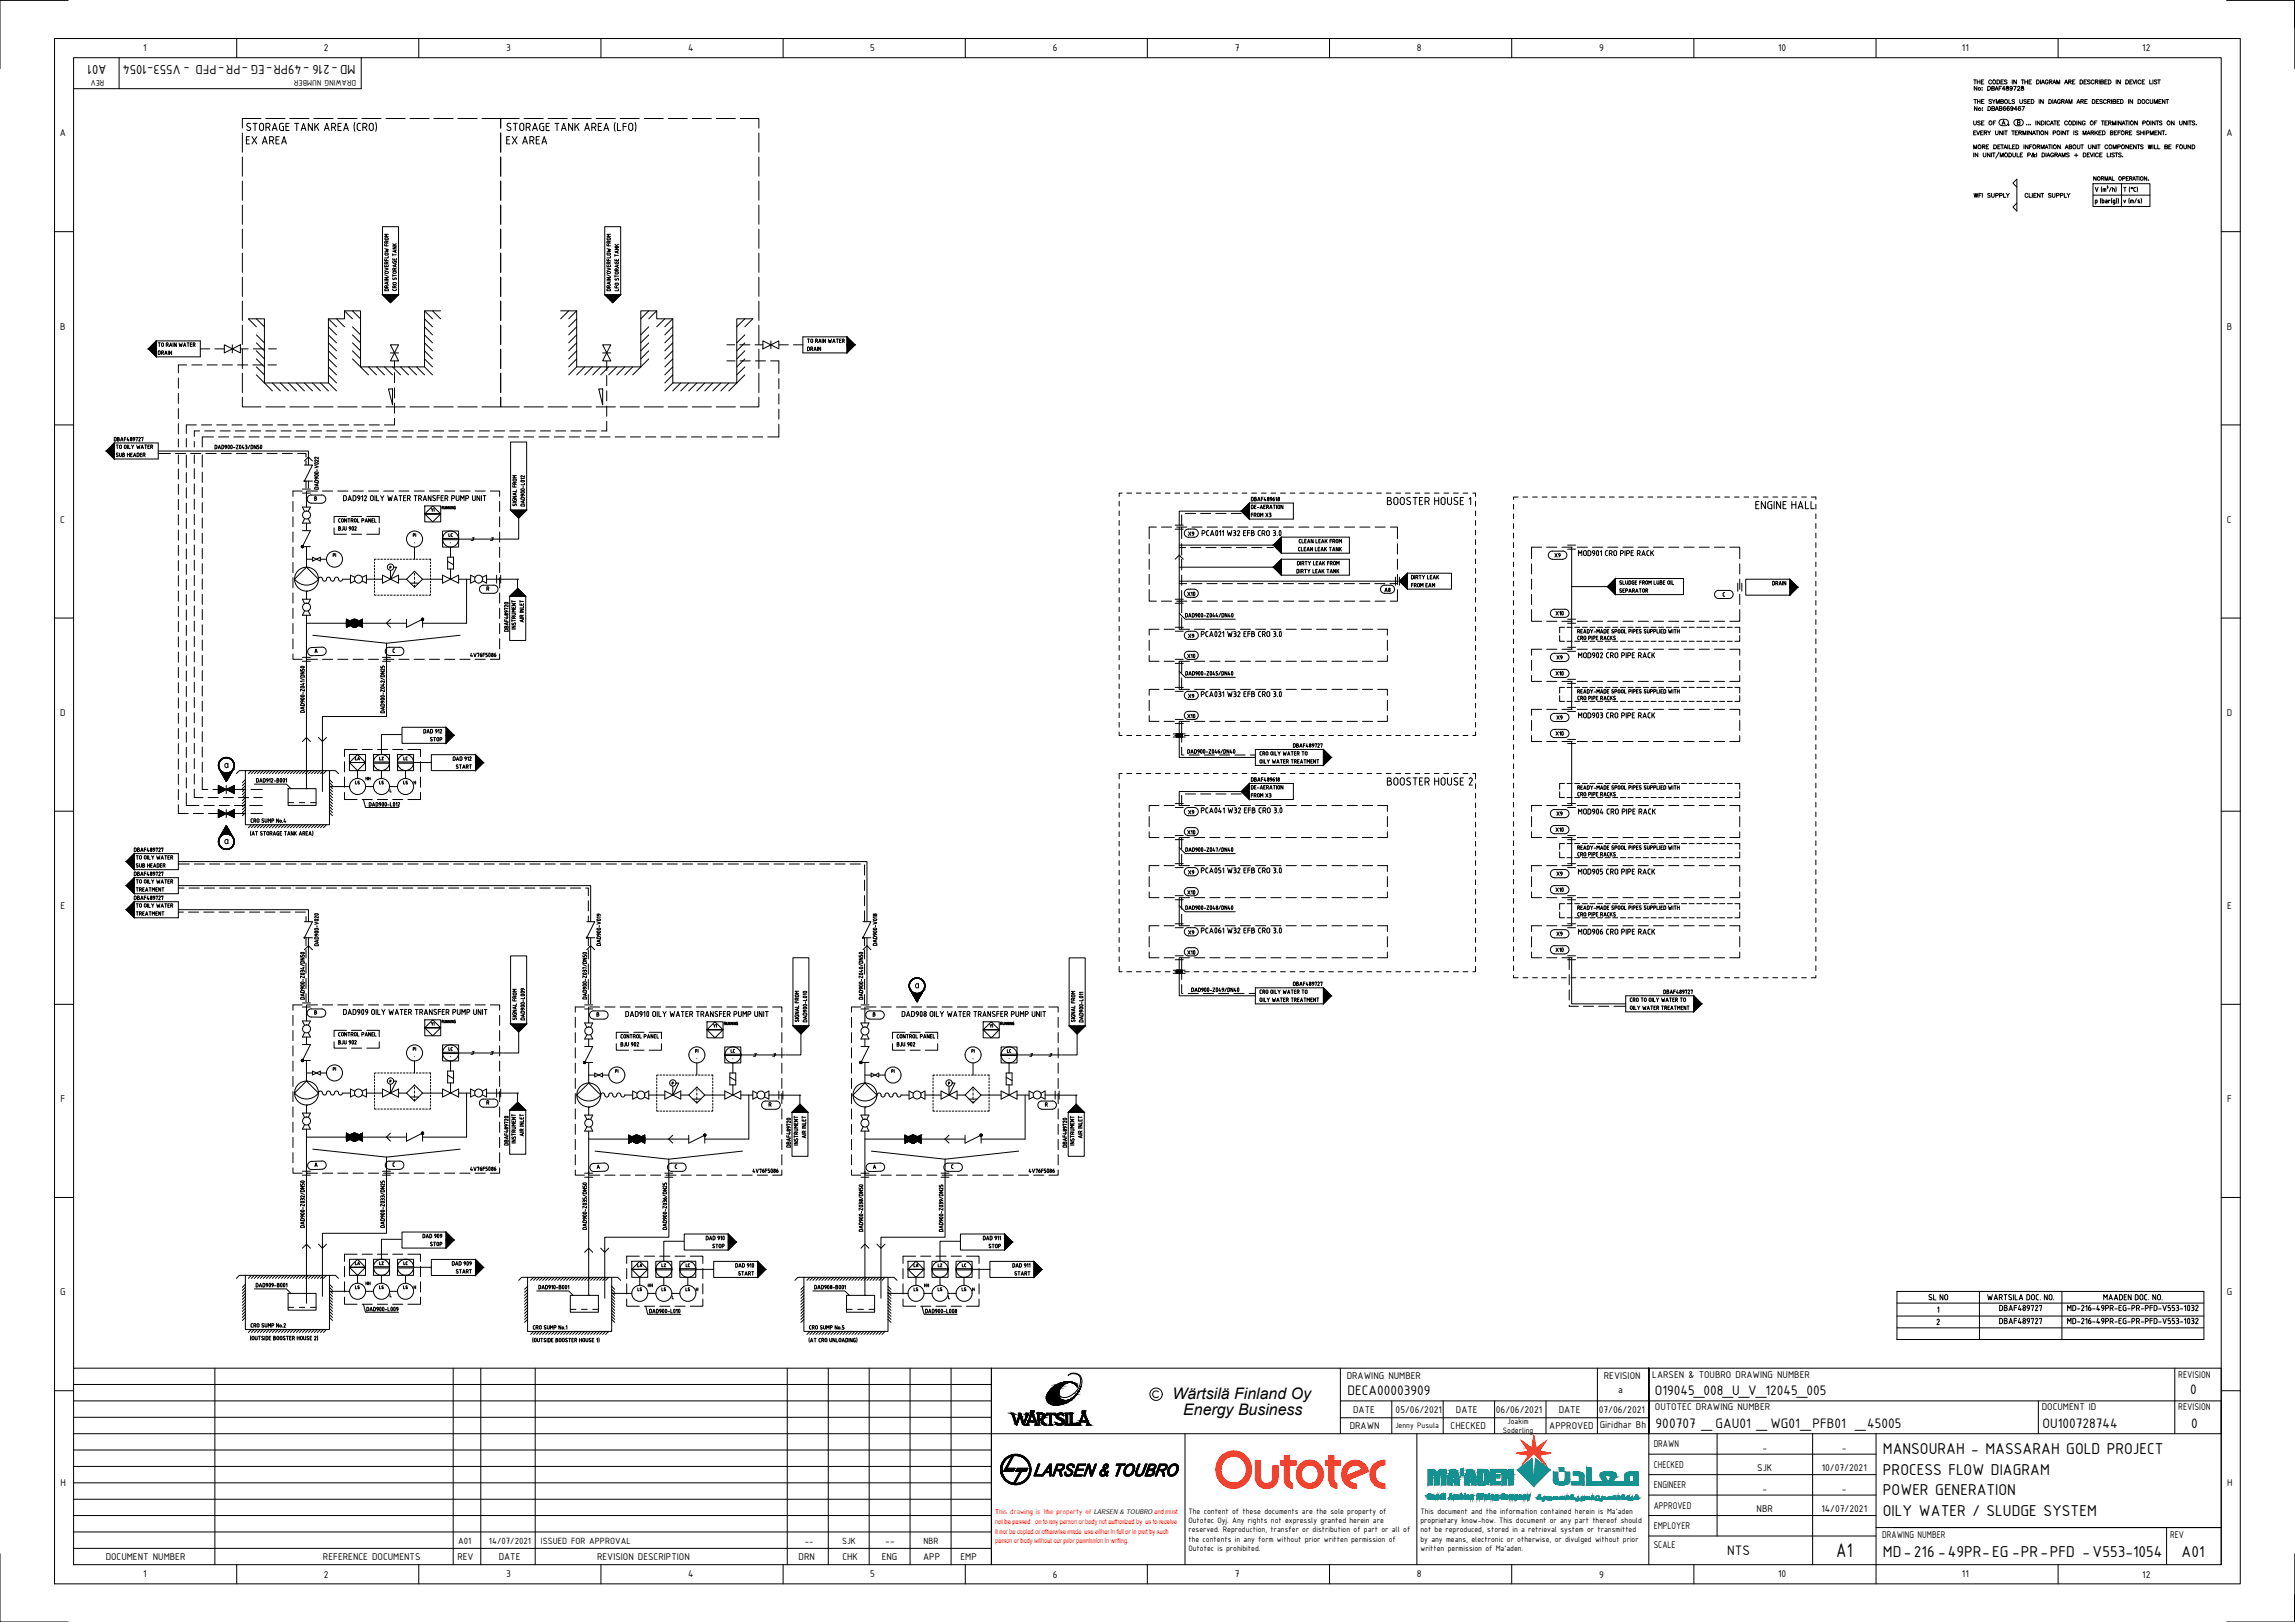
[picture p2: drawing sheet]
<svg xmlns="http://www.w3.org/2000/svg" width="841mm" height="594mm" viewBox="0 0 841 594" stroke-linecap="round" stroke-linejoin="round" font-family="sans-serif">
<defs><g id="words">
<text font-size="7.8" x="672.9" y="570.3">A1</text>
<g font-size="6.2">
<text x="433.9" y="220.1">X10</text>
<text x="433.9" y="264.9">X10</text>
<text x="569" y="271.3">X10</text>
<text x="433.9" y="329.5">X10</text>
<text x="690" y="532.6">MANSOURAH - MASSARAH GOLD PROJECT</text>
<text x="690" y="540.1">PROCESS FLOW DIAGRAM</text>
<text x="690" y="547.6">POWER GENERATION</text>
<text x="690" y="555.1">OILY WATER / SLUDGE SYSTEM</text>
<text x="690" y="570.1">MD-216 -49PR-EG -PR-PFD -V553-1054</text>
<text x="799.5" y="570.1">A01</text>
</g>
<g font-size="5.8">
<text x="429.6" y="512.5">Wärtsilä Finland Oy</text>
<text x="433.6" y="518.1">Energy Business</text>
</g>
<g font-size="5.7">
<text x="569" y="227.2">X10</text>
<text x="433.9" y="242.7">X10</text>
<text x="569" y="249.1">X10</text>
<text x="433.9" y="307.3">X10</text>
<text x="569" y="306.2">X10</text>
<text x="569" y="328.4">X10</text>
<text x="433.9" y="351.4">X10</text>
<text x="569" y="350.3">X10</text>
</g>
<g font-size="5.4">
<text x="493.8" y="511.1">DECA00003909</text>
<text x="606.4" y="511.1">O19045_008_U_V_12045_005</text>
<text x="802.6" y="510.6">0</text>
<text x="606.7" y="523.1">900707 _GAU01 _WG01_PFB01 _45005</text>
<text x="748.5" y="523.1">OU100728744</text>
<text x="803" y="523.1">0</text>
<text x="633" y="569.7">NTS</text>
</g>
<g font-size="5.2">
<text x="39.1" y="23.6" transform="rotate(-180 39.1 23.6)">A01</text>
<text x="130.3" y="23.6" transform="rotate(-180 130.3 23.6)">MD-216 -49PR-EG -PR-PFD - V553-1054</text>
</g>
<text font-size="4.9" x="731.3" y="481.2">DBAF489727</text>
<g font-size="4.4">
<text x="434.3" y="197.6">X9</text>
<text x="568.7" y="205.3">X9</text>
<text x="506.2" y="218">A8</text>
<text x="434.3" y="234.9">X9</text>
<text x="569.4" y="242.7">X9</text>
<text x="434.3" y="256.8">X9</text>
<text x="569.4" y="264.6">X9</text>
<text x="434.3" y="299.5">X9</text>
<text x="569.4" y="299.9">X9</text>
<text x="434.3" y="321.4">X9</text>
<text x="569.4" y="322.1">X9</text>
<text x="569.4" y="344">X9</text>
</g>
<g font-size="4">
<text x="163.3" y="197.6">LC</text>
<text x="133" y="286.8">HH</text>
<text x="434.3" y="343.3">X9</text>
<text x="163.3" y="385.9">LC</text>
<text x="256.8" y="386.6" transform="rotate(-90 256.8 386.6)">PI</text>
<text x="266.7" y="386.6">LC</text>
<text x="358.1" y="386.6" transform="rotate(-90 358.1 386.6)">PI</text>
<text x="367.9" y="386.6">LC</text>
<text x="224.4" y="394.1">PI</text>
<text x="133" y="471.7">HH</text>
<text x="236.4" y="472.4">HH</text>
<text x="337.6" y="472.4">HH</text>
</g>
<g font-size="3.9">
<text x="52.4" y="18.8">1</text>
<text x="118.7" y="18.9">2</text>
<text x="185.5" y="18.7">3</text>
<text x="252.2" y="18.8">4</text>
<text x="318.9" y="18.7">5</text>
<text x="385.8" y="18.8">6</text>
<text x="452.5" y="18.8">7</text>
<text x="519.3" y="18.8">8</text>
<text x="586" y="18.7">9</text>
<text x="651.6" y="18.8">10</text>
<text x="719" y="18.8">11</text>
<text x="785.1" y="18.9">12</text>
<text x="22" y="50">A</text>
<text x="816" y="50">A</text>
<text x="22.1" y="120.7">B</text>
<text x="816.1" y="120.7">B</text>
<text x="22.1" y="191.4">C</text>
<text x="816.1" y="191.4">C</text>
<text x="22" y="262.2">D</text>
<text x="816" y="262.2">D</text>
<text x="22.1" y="333">E</text>
<text x="816.1" y="333">E</text>
<text x="22.2" y="403.7">F</text>
<text x="816.2" y="403.7">F</text>
<text x="22.1" y="474.4">G</text>
<text x="816.1" y="474.4">G</text>
<text x="493.5" y="505.2">DRAWING NUMBER</text>
<text x="587.7" y="505.2">REVISION</text>
<text x="605.5" y="504.6">LARSEN &amp; TOUBRO DRAWING NUMBER</text>
<text x="798.2" y="504.6">REVISION</text>
<text x="593" y="510.1">a</text>
<text x="495.9" y="517.5">DATE</text>
<text x="511.4" y="517.5">05/06/2021</text>
<text x="533.5" y="517.5">DATE</text>
<text x="548.2" y="517.6">06/06/2021</text>
<text x="571.2" y="517.5">DATE</text>
<text x="585.9" y="517.6">07/06/2021</text>
<text x="606.5" y="516.6">OUTOTEC DRAWING NUMBER</text>
<text x="748.2" y="516.6">DOCUMENT ID</text>
<text x="798.2" y="516.6">REVISION</text>
<text x="494.6" y="523.3">DRAWN</text>
<text x="531.6" y="523.3">CHECKED</text>
<text x="567.7" y="523.3">APPROVED</text>
<text x="586.2" y="523">Giridhar Bh</text>
<text x="606" y="530.1">DRAWN</text>
<text x="645.9" y="531.3">-</text>
<text x="675" y="531.3">-</text>
<text x="606" y="537.6">CHECKED</text>
<text x="644" y="538.8">SJK</text>
<text x="667.6" y="538.8">10/07/2021</text>
<text x="22.1" y="544.2">H</text>
<text x="606" y="545.1">ENGINEER</text>
<text x="816.1" y="544.2">H</text>
<text x="645.9" y="546.4">-</text>
<text x="675" y="546.4">-</text>
<text x="606" y="552.6">APPROVED</text>
<text x="643.7" y="553.9">NBR</text>
<text x="667.5" y="553.9">14/07/2021</text>
<text x="606" y="560.1">EMPLOYER</text>
<text x="689.8" y="563.2">DRAWING NUMBER</text>
<text x="795.2" y="563.2">REV</text>
<text x="324.4" y="565.6">--</text>
<text x="606" y="567">SCALE</text>
<text x="38.7" y="571.3">DOCUMENT NUMBER</text>
<text x="118.4" y="571.3">REFERENCE DOCUMENTS</text>
<text x="167.6" y="571.3">REV</text>
<text x="182.8" y="571.3">DATE</text>
<text x="218.8" y="571.3">REVISION DESCRIPTION</text>
<text x="292.7" y="571.3">DRN</text>
<text x="308.7" y="571.3">CHK</text>
<text x="323.1" y="571.3">ENG</text>
<text x="338.3" y="571.3">APP</text>
<text x="352" y="571.3">EMP</text>
<text x="52.4" y="577.7">1</text>
<text x="118.7" y="577.8">2</text>
<text x="185.5" y="577.7">3</text>
<text x="252.2" y="577.7">4</text>
<text x="318.9" y="577.7">5</text>
<text x="385.8" y="577.8">6</text>
<text x="452.5" y="577.7">7</text>
<text x="519.3" y="577.7">8</text>
<text x="586" y="577.9">9</text>
<text x="651.6" y="577.7">10</text>
<text x="719" y="577.7">11</text>
<text x="785.1" y="577.8">12</text>
</g>
<g font-size="3.6">
<text x="167.9" y="565.4">A01</text>
<text x="179.2" y="565.4">14/07/2021</text>
<text x="198.2" y="565.4">ISSUED FOR APPROVAL</text>
<text x="294.9" y="565.4">--</text>
<text x="308.6" y="565.4">SJK</text>
<text x="338.4" y="565.4">NBR</text>
</g>
<g font-size="3.5">
<text x="153.1" y="197.9" transform="rotate(-90 153.1 197.9)">PI</text>
<text x="123.8" y="205" transform="rotate(-90 123.8 205)">PI</text>
<text x="153.1" y="385.9" transform="rotate(-90 153.1 385.9)">PI</text>
<text x="123.8" y="393.3" transform="rotate(-90 123.8 393.3)">PI</text>
<text x="328.4" y="394.1" transform="rotate(-90 328.4 394.1)">PI</text>
</g>
<g font-size="3.2">
<text x="38.2" y="29.4" transform="rotate(-180 38.2 29.4)">REV</text>
<text x="130.5" y="29.4" transform="rotate(-180 130.5 29.4)">DRAWING NUMBER</text>
</g>
<g font-size="3.1">
<text x="552.4" y="521.4">Joakim</text>
<text x="511.3" y="522.9">Jenny Pusula</text>
<text x="550.8" y="524.7">Soderling</text>
<text x="435.5" y="554.6">The content of these documents are the sole property of</text>
<text x="435.5" y="557.9">Outotec Oyj. Any rights not expressly granted herein are</text>
<text x="520.5" y="554.6">This document and the information contained herein is Ma'aden</text>
<text x="520.5" y="557.9">proprietary know-how. This document or any part thereof should</text>
<text x="435.5" y="561.3">reserved. Reproduction, transfer or distribution of part or all of</text>
<text x="520.5" y="561.3">not be reproduced, stored in a retrieval system or transmitted</text>
<text x="435.5" y="564.6">the contents in any form without prior written permission of</text>
<text x="435.5" y="567.9">Outotec is prohibited.</text>
<text x="520.5" y="564.6">by any means, electronic or otherwise, or divulged without prior</text>
<text x="520.5" y="567.9">written permission of Ma'aden.</text>
</g>
<text font-size="2.8" fill="#f00" x="364.7" y="554.5">This drawing is the property of</text>
<g font-size="2.6">
<text x="150.6" y="200">.</text>
<text x="164" y="200">.</text>
<text x="150.6" y="388.4">.</text>
<text x="267.4" y="389.1">.</text>
<text x="355.2" y="389.1">.</text>
</g>
<text font-size="2.5" x="400.9" y="554.5">LARSEN &amp; TOUBRO and must</text>
<g font-size="2.5" fill="#f00">
<text x="364.7" y="558.1">not be passed on to any person or body not authorized by us to receive</text>
<text x="364.7" y="561.7">it nor be copied or otherwise made use either in full or in part by such</text>
<text x="364.7" y="565.3">person or body without our prior permission in writing.</text>
</g>
</g></defs>
<!-- layer: 0 -->
<g fill="none" stroke="#000" stroke-width=".37">
<path d="M723.3 29.3h.9M723.3 36.5h1M723.7 29.3v1.4M723.8 36.5v1.4M724.5 31.6v1.5l-1-1.5v1.5M724.5 39v1.5l-.9-1.5v1.5M724.6 29.3v1.4M724.6 30h1M724.7 36.5v1.4M724.7 37.1h.9M725.6 29.3v1.4M725.6 36.5v1.4"/>
<path d="M726.1 30h.6M726.1 37.1h.6M726.4 32.9h.1M726.4 32.1h.1M726.4 39.5h.1M727 29.3h-.9v1.4h.9M727.1 36.5h-1v1.4h1M728.4 31.6h.5a.78 .78 0 0 1 .5 .8 .78 .78 0 0 1-.5 .7h-.5zM728.5 39a.79 .79 0 0 1 .9 .4 .79 .79 0 0 1-.2 1l-.7 .1zM729.8 29.6a.54 .54 0 0 0-.6-.3 .54 .54 0 0 0-.4 .5v.4a.54 .54 0 0 0 .4 .6 .54 .54 0 0 0 .6-.4M729.8 36.7l-.3-.2-.6 .2 .1 .3 .7 .4 .1 .3h-.9M729.9 32.3l.9-.1v-.4l-.9-.2v1.5l.9-.2v-.5l-.3-.1"/>
<path d="M730 39.7l.8-.1 .1-.3-.3-.3h-.6v1.5l.8-.1 .1-.4-.3-.3M730.1 36.5l.5 .6v.8M731.1 33.1l.6-1.5 .5 1.5M731.2 36.5l-.6 .6M731.4 32.6h.6M731.4 40h.7M731.6 37.9v-1.4l.5 1.4 .6-1.4v1.4M731.8 29.3h.5a.81 .81 0 0 1 .5 .7 .81 .81 0 0 1-.5 .7h-.5zM732.6 32.3h.5M732.7 39.7l.8-.1 .1-.3-.9-.3v1.5l.9-.2v-.3l-.3-.3M733.2 37.1h.8l.1-.5-.9-.1v1.4l.9-.1 .1-.4-.4-.3M733.3 30h.5"/>
<path d="M733.5 31.6h-.9v1.5M734.2 29.3h-.9v1.4h.9M734.8 32.6h-1l.6-1v1.5M734.9 39.2v-.1a.64 .64 0 0 0-.9 .6 .64 .64 0 0 0 .9 .6 .46 .46 0 0 0-.2-.7 .46 .46 0 0 0-.6 .4M735.3 31.7l-.1 .3a.86 .86 0 0 1 .8 .9 .5 .5 0 0 1-.6 .2 .5 .5 0 0 1-.2-.7l.8-.4v-.3zM735.5 29.5l-.4-.2-.6 .2 .1 .3 .9 .5-.4 .4-.6-.2M736.2 36.5v1.4h.8M736.3 39.2v-.1a.66 .66 0 0 0-.8 .6 .66 .66 0 0 0 .7 .7 .45 .45 0 0 0 0-.8 .45 .45 0 0 0-.7 .4M737.4 32.1a.45 .45 0 0 1-.6 .3 .45 .45 0 0 1-.2-.7 .45 .45 0 0 1 .8 .1v1l-.4 .3-.4-.2M737.4 29.3v1.4M737.7 39.5a.45 .45 0 0 1-.6 .4 .45 .45 0 0 1-.2-.7 .45 .45 0 0 1 .7 0l-.1 1.2-.6-.1M737.9 31.6h.9l-.6 1.5"/>
<path d="M738.3 36.7l-.4-.2-.6 .2 .1 .3 .8 .4 .1 .3h-1M738.9 29.3v1.4l-.9-1.4v1.4M739.2 40h-1l.6-1v1.5M739.4 32l.2-.4 .6 .3-.9 1.2h.9M740.2 36.5v1l.4 .4 .5-.2v-1.2M740.5 39.2l-.1-.1a.64 .64 0 0 0-.9 .6 .64 .64 0 0 0 1 .6 .46 .46 0 0 0-.3-.7 .46 .46 0 0 0-.6 .4M740.7 29.3h1M740.8 31.7v.4l.8 .5a.51 .51 0 0 1-.4 .5 .51 .51 0 0 1-.5-.3v-.4l.9-.4-.1-.3zM740.9 39h1l-.7 1.5M741.2 29.3v1.4M742 30h1M742 29.3v1.4"/>
<path d="M742.6 36.7l-.4-.2-.6 .2 .1 .3 .8 .4 .1 .3h-1M743 29.3v1.4M743.1 37.1h.5M743.5 30h.6M744 36.5h-.9v1.4h.9M744.4 36.5h.5a.75 .75 0 0 1 .5 .7 .75 .75 0 0 1-.5 .7h-.5zM744.5 29.3h-1v1.4h1M746.3 29.3a.78 .78 0 0 1 1 .5 .78 .78 0 0 1-.5 .9h-.5zM747.3 36.5v1.4M747.8 29.3v1.4M748.1 30.7l.6-1.4 .5 1.4M748.3 30.2h.7"/>
<path d="M748.8 36.5v1.4l-1-1.4v1.4M750.5 29.6a.52 .52 0 0 0-.6-.3 .52 .52 0 0 0-.4 .5v.4a.51 .51 0 0 0 .5 .6 .51 .51 0 0 0 .5-.6h-.3M750.8 36.5h.5a.78 .78 0 0 1 .5 .7 .78 .78 0 0 1-.5 .7h-.5zM751 30l.8-.1 .1-.5-.9-.1v1.4M751.5 30l.5 .7M752.3 30.7l.5-1.4 .6 1.4M752.3 36.5v1.4M752.5 30.2h.7M752.6 37.9l.6-1.4 .5 1.4M752.8 37.4h.7M753.7 30.7v-1.4l.6 1.4 .5-1.4v1.4M755 36.8a.52 .52 0 0 0-.6-.3 .52 .52 0 0 0-.4 .5v.4a.51 .51 0 0 0 .5 .5 .51 .51 0 0 0 .5-.5h-.3"/>
<path d="M755.5 37.1h.8l.1-.5-.9-.1v1.4M756 37.1l.5 .8M756.6 30.7l.5-1.4 .6 1.4M756.8 37.9l.5-1.4 .6 1.4M756.8 30.2h.7M757 37.4h.6M758.1 30l.8-.1 .1-.3-.9-.3v1.4M758.2 37.9v-1.4l.5 1.4 .6-1.4v1.4M758.5 30l.5 .7M759.5 30h.6M760.4 29.3h-.9v1.4h.9M761.1 37.9l.5-1.4 .6 1.4"/>
<path d="M761.3 37.4h.7M762.3 29.3h.5a.81 .81 0 0 1 .5 .7 .81 .81 0 0 1-.5 .7h-.5zM762.6 37.1h.8v-.5l-.8-.1v1.4M763 37.1l.5 .8M763.7 30h.5M764 37.1h.5M764.6 29.3h-.9v1.4h.9M764.9 36.5h-.9v1.4h.9M765.9 29.5l-.3-.2-.6 .2v.3l.9 .5-.3 .4-.6-.2M766.7 36.5h.5a.78 .78 0 0 1 .5 .7 .78 .78 0 0 1-.5 .7h-.5zM767.4 29.6a.54 .54 0 0 0-.6-.3 .54 .54 0 0 0-.5 .5v.4a.54 .54 0 0 0 .5 .6 .54 .54 0 0 0 .6-.4M767.8 30l.9-.1 .1-.3-.3-.3h-.7v1.4"/>
<path d="M768.2 37.1h.5M768.3 30l.5 .7M769.1 36.5h-.9v1.4h.9M769.3 29.3v1.4M769.8 30l.9-.1 .1-.5-1-.1v1.4l1-.1v-.5l-.3-.1M770.4 36.7l-.4-.2-.5 .2v.3l.9 .5-.1 .4-.8-.2M771.3 30h.6M771.9 36.8a.55 .55 0 0 0-.7-.3 .55 .55 0 0 0-.4 .5 .61 .61 0 0 0 .2 .8 .61 .61 0 0 0 .8-.1l.1-.1M772.2 29.3h-.9v1.4h.9M772.3 37.1h.9l.1-.3-.3-.3h-.7v1.4M772.6 29.3a.79 .79 0 0 1 .9 .4 .79 .79 0 0 1-.2 1h-.7zM772.8 37.1l.5 .8"/>
<path d="M773.8 36.5v1.4M774.3 37.1h.9l.1-.5-1-.1v1.4l1-.1v-.5l-.3-.2M775.5 29.3v1.4M775.8 37.1h.6M776.7 36.5h-.9v1.4h.9M777 29.3v1.4l-.9-1.4v1.4M777.1 36.5h.5a.78 .78 0 0 1 .5 .7 .78 .78 0 0 1-.5 .7h-.5zM779 29.3h.5a.81 .81 0 0 1 .5 .7 .81 .81 0 0 1-.5 .7h-.5zM780 36.5v1.4M780.5 30h.5M781.4 29.3h-.9v1.4h.9M781.5 36.5v1.4l-1-1.4v1.4"/>
<path d="M781.6 29.3l.6 1.4 .5-1.4M783 29.3v1.4M783.5 36.5h.5a.78 .78 0 0 1 .5 .7 .78 .78 0 0 1-.5 .7h-.5zM784.6 29.6a.54 .54 0 0 0-.6-.3 .54 .54 0 0 0-.5 .5v.4a.54 .54 0 0 0 .5 .6 .54 .54 0 0 0 .6-.4M785 30h.6M785.9 29.3h-.9v1.4h.9M787.4 36.8a.52 .52 0 0 0-.6-.3 .52 .52 0 0 0-.4 .5 .61 .61 0 0 0 .2 .8 .61 .61 0 0 0 .8-.1v-.1M787.8 29.3v1.4h.8M788 36.5v1.2l.3 .2 .5-.2 .1-1.2M789 29.3v1.4M789.4 37.9v-1.4l.6 1.4 .6-1.4v1.4M790.4 29.5l-.3-.2-.7 .2 1 .7v.3l-.3 .2-.7-.2"/>
<path d="M790.7 29.3h1M791.1 37.1h.6M791.2 29.3v1.4M792 36.5h-.9v1.4h.9M793.4 36.5v1.4l-1-1.4v1.4M793.7 36.5h1M794.2 36.5v1.4M88.8 48.7v7M88.8 57.5v7M90.3 51.2h.9M90.4 47.5l.9 .3M91.4 50.1h-1.1v2.6h1.1"/>
<path d="M91.8 45.3a.7 .7 0 0 0-1.1-.1 .7 .7 0 0 0 0 1.1l1.2 .8-.2 .5-.4 .2M92.3 50.1l1.8 2.6M92.8 45.2h1.4M93.5 45.2v2.6M94.1 50.1l-1.8 2.6M95.3 45.4l.6-.3 .5 .3 .2 1.7a.76 .76 0 0 1-.7 .7 .76 .76 0 0 1-.8-.7zM95.6 43.4h-6.8v3.5M96.1 52.7l.9-2.6 .9 2.6M96.4 52h1.3M97.4 43.4h7M97.5 46.6h.7a.72 .72 0 0 0 .7-.7 .72 .72 0 0 0-.7-.7h-.7v2.6M98.3 46.6l.6 1.2"/>
<path d="M98.8 51.5h.7M99.5 50.1h-.7v2.6M99.5 50a.74 .74 0 0 1 .8 .8 .74 .74 0 0 1-.8 .7M99.7 51.5l.5 1.2M99.8 47.8l.9-2.6 .9 2.6M100 47.1h1.3M101.1 51.2h.9M102.3 50.1h-1.2v2.6h1.2M103.2 52.7l.9-2.6 .8 2.6M103.5 52h1.2M103.9 45.2h-1l-.5 .7 .3 1.7 1.2 .2v-1.5h-.4M104.8 46.3h.9"/>
<path d="M106 45.2h-1.2v2.6h1.2M106.2 43.4h7M108 45.2h1.5M108.8 45.2v2.6M110.4 47.8l.9-2.6 .8 2.6M110.6 47.1h1.2M114.5 45.2v2.6l-1.5-2.6v2.6M115 43.4h7M115.4 45.2v2.6M115.9 46.2l.9 1.6M116.8 45.2l-1.4 1.6M118.9 47.8l.9-2.6 .8 2.6"/>
<path d="M119.1 47.1h1.3M121.5 46.6h.8M122.3 45.2h-.8v2.6M122.3 45.1a.74 .74 0 0 1 .7 .8 .74 .74 0 0 1-.7 .7M122.4 46.6l.6 1.2M123.8 43.4h7.1M123.9 46.3h.9M125.1 45.2h-1.2v2.6h1.2M125.9 47.8l.9-2.6 .9 2.6M126.2 47.1h1.2M130 44.9l-.2 1.6 .2 1.6M131.6 47.8h.5"/>
<path d="M132.1 45.2h-.8l-.4 .6 .1 1.6 .6 .4M132.6 43.4h7.1M133 46.6h.7a.72 .72 0 0 0 .8-.7 .72 .72 0 0 0-.8-.7h-.7v2.6M133.9 46.6l.6 1.2M135.6 45.4l.5-.3 .5 .3 .2 1.7a.76 .76 0 0 1-.7 .7 .76 .76 0 0 1-.8-.7zM137.7 44.9l.3 1.6-.3 1.6M141.4 43.4h7.1M150.2 43.4h7.1M159 43.4h7.1M167.8 43.4h7.1M176.6 43.4h6.9v3.5v-3.5h6.8M183.5 48.7v7"/>
<path d="M183.5 57.5v7M185.7 51.2h.8M185.8 47.5l.9 .3M186.4 45.2l-.5 .2-.1 .5 1.4 1.2-.1 .5-.4 .2M186.4 45.1l.7 .2M186.8 50.1h-1.1v2.6h1.1M187.7 50.1l1.8 2.6M188.1 45.2h1.5M188.8 45.2v2.6M189.5 50.1l-1.8 2.6M191.5 52.7l.9-2.6 .9 2.6M191.8 52h1.2"/>
<path d="M191.9 45.9v1.2M192 45.9a.74 .74 0 0 0-.8-.8 .74 .74 0 0 0-.7 .8v1.2a.76 .76 0 0 0 .7 .7 .76 .76 0 0 0 .8-.7M192 43.4h7.1M192.8 46.6h.8a.72 .72 0 0 0 .7-.7 .72 .72 0 0 0-.8-.7h-.7v2.6M193.7 46.6l.6 1.2M194.2 51.5h.7M194.9 50.1h-.7v2.6M194.9 50a.74 .74 0 0 1 .8 .8 .74 .74 0 0 1-.8 .7M195 51.5l.6 1.2M195.2 47.8l.8-2.6 .9 2.6M195.4 47.1h1.3M196.5 51.2h.9"/>
<path d="M197.7 50.1h-1.2v2.6h1.2M198.6 52.7l.8-2.6 .9 2.6M198.8 52h1.3M199.3 45.2h-1l-.5 .7 .2 1.7 1.3 .2v-1.5h-.5M200.2 46.3h.8M200.8 43.4h7.1M201.3 45.2h-1.1v2.6h1.1M203.4 45.2h1.5M204.1 45.2v2.6M205.7 47.8l.9-2.6 .9 2.6M206 47.1h1.2M209.6 43.4h7.1"/>
<path d="M209.8 45.2v2.6l-1.4-2.6v2.6M210.7 45.2v2.6M211.3 46.2l.9 1.6M212.2 45.2l-1.5 1.6M214.2 47.8l.9-2.6 .9 2.6M214.5 47.1h1.3M216.9 46.6h.8a.72 .72 0 0 0 .7-.7 .72 .72 0 0 0-.8-.7h-.7v2.6M217.8 46.6l.6 1.2M218.4 43.4h7.1M219.2 46.3h.9M220.4 45.2h-1.2v2.6h1.2M221.3 47.8l.9-2.6 .9 2.6"/>
<path d="M221.5 47.1h1.3M225.4 44.9l-.3 1.6 .3 1.6M226.3 45.2v2.6h1.2M227.2 43.4h7.1M228.3 46.3h1.2M229.5 45.2h-1.2v2.6M230.6 45.4l.6-.3 .5 .3 .2 1.7a.76 .76 0 0 1-.7 .7 .76 .76 0 0 1-.8-.7zM232.8 44.9l.2 1.6-.2 1.6M236.1 43.4h7M244.9 43.4h7M253.7 43.4h7M262.5 43.4h7"/>
<path d="M271.3 43.4h6.8v3.5M278.1 48.7v7M278.1 57.5v7M723.3 44.3v1.1l.4 .4 .5-.4v-1.1M723.3 54.5v-1.4l.5 1.4 .6-1.4v1.4M723.3 48.6h.5M723.3 56v1.5M724.2 47.9h-.9v1.5h.9M724.4 47.9l.5 1.5 .6-1.5M724.8 56v1.5l-1-1.5v1.5M725.7 44.5l-.4-.2-.6 .2 .1 .3 .8 .4 .1 .4-.4 .2-.6-.2M725.8 48.6h.6"/>
<path d="M726.1 45h.6M726.4 40.3h.1M726.4 53.7h.9v-.5l-.9-.1v1.4M726.7 47.9h-.9v1.5h.9M726.8 56v1l.4 .5 .6-.5v-1M726.9 53.7l.5 .8M727.1 44.3h-1v1.5h1M727.1 48.6h.9v-.5l-.9-.2v1.5M727.6 48.6l.5 .8M727.9 53.7h.5M728.4 47.9l.5 .7v.8M728.8 53.1h-.9v1.4h.9"/>
<path d="M729.3 56v1.5l-1-1.5v1.5M729.5 47.9l-.6 .7M729.8 56v1.5M730.2 56h.9M730.5 45h.5M730.6 53.1h.5a.78 .78 0 0 1 .5 .7 .78 .78 0 0 1-.5 .7h-.5zM730.6 56v1.5M731.2 40.5l.6-1.5 .5 1.5M731.3 47.9v1.1l.4 .4 .5-.4v-1.1M731.4 44.3h-.9v1.5M732.1 53.7h.6M732.6 55.7l-1.2 2.3"/>
<path d="M732.9 44a2.22 2.22 0 0 1 3 .4 1.16 1.16 0 0 1-1 1.6h-1.2a1.16 1.16 0 0 1-1.1-.7 1.16 1.16 0 0 1 .3-1.3zM733 53.1h-.9v1.4h.9M733 57.5v-1.5l.6 1.5 .5-1.5v1.5M733.2 53.1h1M733.7 45.6l.5-1.4 .6 1.4M733.7 53.1v1.4M733.8 47.9v1.5l-1-1.5v1.5M733.9 45.1h.7M734.3 54.5l.6-1.4 .5 1.4M734.3 47.9v1.5M734.5 54h.7M734.7 47.9h.9"/>
<path d="M735.1 47.9v1.5M735.8 53.1v1.4M736.2 45.7l-.2 .3M736.2 56h.4a.75 .75 0 0 1 .6 .7 .75 .75 0 0 1-.6 .8h-.4zM736.3 53.1v1.4h.9M737.2 47.9h1M737.5 53.7h.5M737.6 56v1l.4 .5 .6-.5v-1M737.7 47.9v1.5M738.3 44.1a2.22 2.22 0 0 1 3.1 .4 1.16 1.16 0 0 1-1.1 1.6h-1.2a1.16 1.16 0 0 1-1-.8 1.16 1.16 0 0 1 .2-1.2zM738.4 53.1h-.9v1.4h.9M738.5 48.6h.6"/>
<path d="M738.8 53.1h.5a.75 .75 0 0 1 .5 .7 .75 .75 0 0 1-.5 .7h-.5zM739.1 56v1.5h.9M739.3 44.9l.9-.1 .1-.3-.4-.3h-.6v1.4h.9l.1-.5-.4-.2M739.4 47.9h-.9v1.5h.9M739.8 48.6h.9l.1-.4-1-.3v1.5M740.3 48.6l.5 .8M740.3 56.7h.6M741.2 56h-.9v1.5h.9M741.3 49.4v-1.5l.5 1.5 .6-1.5v1.5M741.7 53.1v1.4M742.6 45.6h.1M742.9 47.9v1.5"/>
<path d="M743.1 56.8l.9-.1 .1-.4-1-.3v1.5M743.2 53.1v1.4l-1-1.4v1.4M743.3 45.6h.1M743.8 53.7h.5M744 45.6h.1M744.5 47.9v1.5l-1-1.5v1.5M744.6 53.1h-.8v1.4M744.8 49.4l.6-1.5 .5 1.5M745 48.9h.7M745.8 56.7l-.1-.2a.89 .89 0 0 1-1.2 .8v-.4l.7-.4-.2-.5-.1 .6 .6 .8 .3-.1M746 47.9h1M746 44.3v1.5"/>
<path d="M746.3 56v1.5M746.5 53.7h.9v-.5l-.9-.1v1.4M746.5 47.9v1.5M747 53.7l.5 .8M747.4 47.9v1.5M747.6 44.3v1.5l-1-1.5v1.5M748 54.5v-1.4l.5 1.4 .6-1.4v1.4M748.1 44.3h.5a.78 .78 0 0 1 .5 .7 .78 .78 0 0 1-.5 .8h-.5zM748.3 56h.5a.75 .75 0 0 1 .5 .7 .75 .75 0 0 1-.5 .8h-.5zM749.4 54.5l.6-1.4 .5 1.4M749.6 44.3v1.5M749.6 54h.7"/>
<path d="M749.8 56v1.5M750.1 57.5l.6-1.5 .5 1.5M750.3 57h.7M750.4 47.9v1.5l-1-1.5v1.5M750.7 53.1h.9M751.1 44.6a.52 .52 0 0 0-.6-.3 .52 .52 0 0 0-.4 .5v.4a.52 .52 0 0 0 .4 .6 .52 .52 0 0 0 .6-.4M751.2 53.1v1.4M751.4 45.8l.5-1.5 .6 1.5M751.5 45.3h.8M752 53.1v1.4M752.4 48.7l.8-.1v-.6l-.8-.1v1.5M752.5 56.4a.52 .52 0 0 0-.6-.4 .52 .52 0 0 0-.4 .6v.3a.51 .51 0 0 0 .5 .6 .51 .51 0 0 0 .5-.6h-.3"/>
<path d="M752.6 44.3h1M753 56.7h.8l.2-.4-1-.3v1.5M753.1 44.3v1.5M753.5 56.7l.5 .8M753.9 45h.6M754.3 57.5l.5-1.5 .6 1.5M754.5 57h.6M754.8 44.3h-.9v1.5h.9M755 53.1v1.4l-1-1.4v1.4M755.4 47.9v1.5M755.7 57.5v-1.5l.5 1.5 .6-1.5v1.5M756.8 54.5l.5-1.4 .6 1.4"/>
<path d="M756.9 47.9v1.5l-1-1.5v1.5M757 54h.7M757.2 47.9h1M757.6 44.6a.55 .55 0 0 0-.6-.3 .55 .55 0 0 0-.4 .5 .61 .61 0 0 0 .2 .8 .61 .61 0 0 0 .8 0v-.2M757.7 47.9v1.5M758.3 53.7h.8l.1-.5-.9-.1v1.4l.9-.1v-.5l-.3-.2M758.3 56.2l-.4-.2-.6 .2 1 .8-.2 .4-.8-.2M759.6 44.3h.5a.81 .81 0 0 1 .5 .7 .81 .81 0 0 1-.5 .8h-.5zM760 47.9v1.5M760.2 56.9h1.2M760.8 56.2v1.3M761.1 44.3v1.5"/>
<path d="M761.2 53.1l.1 1.2 .3 .2 .6-.4v-1M761.4 48.1l-.8-.1-.1 .4 .8 .3 .1 .5-.3 .2-.6-.2M762.6 53.1h.9M762.6 44.3v1.5l-1-1.5v1.5M763 53.1v1.4M763.4 49.4v-1.5l.5 1.5 .6-1.5v1.5M763.4 56h.5a.75 .75 0 0 1 .5 .7 .75 .75 0 0 1-.5 .8h-.5zM764.1 44.6a.52 .52 0 0 0-.6-.3 .52 .52 0 0 0-.4 .5 .61 .61 0 0 0 .2 .8 .61 .61 0 0 0 .8 0v-.4h-.3M764.8 49.4l.6-1.5 .5 1.5M764.9 56.7h.5M765 48.9h.7M765.3 53.1v1l.4 .4 .6-.4v-1"/>
<path d="M765.8 56h-.9v1.5h.9M766 56l.5 1.5 .6-1.5M766.3 48.6h.8l.1-.4-.9-.3v1.5M766.7 48.6l.5 .8M767.4 56v1.5M767.6 45h.5M767.7 47.9v1.5M767.8 53.1v1.4l-1-1.4v1.4M768.1 48.6l.6 .8M768.3 53.1v1.4M768.5 44.3h-.9v1.5M768.7 47.9l-1 1"/>
<path d="M768.7 53.1h1M768.9 56.4a.52 .52 0 0 0-.6-.4 .52 .52 0 0 0-.4 .6v.3a.52 .52 0 0 0 .4 .6 .52 .52 0 0 0 .6-.4M769.2 48.6h.5M769.2 53.1v1.4M769.5 56.7h.5M770 47.9h-.8v1.5h.8M770 44.3h1M770.3 56h-.8v1.5h.8M770.5 47.9h.5a.78 .78 0 0 1 .5 .8 .78 .78 0 0 1-.5 .7h-.5zM770.6 44.3v1.5M771.4 45h.5M772.2 56v1.5h.8"/>
<path d="M772.3 44.3h-.9v1.5h.9M772.4 53.4a.55 .55 0 0 0-.6-.3 .55 .55 0 0 0-.4 .5v.3a.55 .55 0 0 0 .4 .6 .55 .55 0 0 0 .6-.3M772.7 45l.8-.1 .1-.4-.9-.2v1.5M773.2 45l.4 .8M773.4 48.6h.8l.1-.5-.9-.2v1.5l.9-.2v-.5l-.3-.1M773.4 56v1.5M774.1 45.8v-1.5l.6 1.5 .6-1.5v1.5M774.4 54.5v-1.4l.6 1.4 .5-1.4v1.4M774.8 56.2l-.3-.2-.6 .2 .1 .4 .7 .3v.5l-.8-.2M774.8 48.6h.6M775.1 56h1M775.6 56v1.5"/>
<path d="M775.7 47.9h-.9v1.5h.9M775.8 44.3v1.5M776.1 53.8l.8-.1v-.5l-.8-.1v1.4M776.1 48.6h.6M777 47.9h-.9v1.5M777.3 44.3v1.5l-.9-1.5v1.5M777.3 56.2l-.4-.2-.5 .2 .9 .8-.1 .4-.8-.2M777.7 45.8l.5-1.5 .6 1.5M777.9 57.3h.1M777.9 45.3h.7M778.9 48.6h.8l.2-.4-1-.3v1.5M778.9 44.3h1"/>
<path d="M779.4 48.6l.5 .8M779.4 44.3v1.5M780 53.1v1.4l-1-1.4v1.4M780.2 44.3v1.5M780.3 48.6h.6M780.5 53.7h.6M781.2 47.9h-.9v1.5h.9M781.4 53.1h-.9v1.4h.9M782.8 53.1v1.4l-.9-1.4v1.4M783.2 53.1h.9M783.3 44.3v1.5l-1-1.5v1.5M783.7 53.1v1.4"/>
<path d="M784 48.1l-.8-.1v.5l.6 .2 .2 .5-.3 .2-.7-.2M784.5 48.6h1M784.5 47.9v1.5M785.2 45.1l.9-.1v-.6l-.9-.1v1.5M785.4 53.3l-.4-.2-.6 .2 .1 .3 .8 .3-.1 .6-.8-.2M785.5 47.9v1.5M786 47.9v1.5M786.6 48.7l.8-.1v-.6l-.8-.1v1.5M787.2 53.1l.3 1.4 .4-1.4 .3 1.4 .3-1.4M788 49.4v-1.5l.5 1.5 .6-1.5v1.5M788.2 44.3v1.5M789 53.1v1.4"/>
<path d="M789.5 53.1v1.4h.9M789.6 48.6h.6M789.7 44.3v1.5l-.9-1.5v1.5M790.1 44.3h.9M790.6 47.9h-1v1.5h1M790.6 44.3v1.5M790.7 53.1v1.4h.8M791.9 47.9v1.5l-.9-1.5v1.5M792.3 44.5l-.4-.2-.6 .2 .1 .3 .9 .6-.4 .4-.6-.2M792.3 47.9h.9M792.8 47.9v1.5M793.3 53.7h.8l.2-.3-1-.3v1.4l.9-.1 .1-.4-.4-.3"/>
<path d="M793.7 49.2h.1M794.8 53.7h.5M795.7 53.1h-.9v1.4h.9M796.7 44.3v1.5l-1-1.5v1.5M797.5 53.7h.6M798.4 53.1h-.9v1.4M798.7 44.3v1.1l.4 .4 .6-.4v-1.1M800.3 53.1v1l.4 .4 .5-.2v-1.2M801.2 44.3v1.5l-1-1.5v1.5M801.8 44.3v1.5M802.1 44.3h1M802.6 44.3v1.5"/>
<path d="M802.8 53.1v1.4l-1-1.4v1.4M803.3 53.1h.5a.78 .78 0 0 1 .5 .7 .78 .78 0 0 1-.5 .7h-.5zM804.3 44.5l-.3-.2-.7 .2 1 .9-.3 .4-.7-.2M804.8 45.6h.1M88.8 66.3v7M88.8 75.1v7M183.5 66.3v7M183.5 75.1v7M278.1 66.3v7M278.1 75.1v7M723.4 70.8l.3 1.5 .4-1.5 .4 1.5 .3-1.5M725.2 71.5h.6"/>
<path d="M726.1 70.8h-.9v1.5M726.4 70.8v1.5M729.3 71l-.3-.2-.6 .2v.3l.9 .6-.1 .3-.8-.1M729.8 70.8v1.1l.4 .4 .6-.4v-1.1M731.4 71.6l.8-.1v-.5l-.8-.2v1.5M732.8 71.6l.8-.1 .1-.5-.9-.2v1.5M734.2 70.8v1.5h.9M735.2 70.8l.6 .7v.8M736.3 70.8l-.5 .7M739.1 68.6l-1.4-1.5 1.4-1.5v11.7l-1.4-1.5 1.4-1.4M743.1 71.2a.52 .52 0 0 0-.6-.4 .52 .52 0 0 0-.4 .6v.3a.52 .52 0 0 0 .4 .6 .52 .52 0 0 0 .6-.4M743.6 70.8v1.5h.8"/>
<path d="M744.8 70.8v1.5M745.3 71.5h.6M746.2 70.8h-.9v1.5h.9M747.6 70.8v1.5l-1-1.5v1.5M747.9 70.8h1M748.5 70.8v1.5M751.6 71l-.4-.2-.5 .2v.3l.9 .6-.1 .3-.8-.1M752.1 70.8v1.1l.4 .4 .6-.4v-1.1M753.6 71.6l.9-.1v-.5l-.9-.2v1.5M755.1 71.6l.8-.1v-.5l-.8-.2v1.5M756.5 70.8v1.5h.8M757.5 70.8l.5 .7v.8"/>
<path d="M758.6 70.8l-.6 .7M767 67.3h20.9v8.3h-20.9zM767 71.5h20.9M767.8 68.6l.5 1.5 .6-1.5M767.8 74.3h.4M768.1 64.7v1.4l-.9-1.4v1.4M768.2 73.3h-.4v1.5M768.2 73.3l.3 .3-.3 .7M769.9 72.6v1.8M770 65.3h.8l.1-.5-.9-.1v1.4M770.2 68.5v1.8M770.3 72.8v1.5h.4l.3-.2v-.7l-.7-.1"/>
<path d="M770.5 65.3l.4 .8M771.2 69.1v1M771.4 69.1h-.7v1M771.4 66.1v-1.4l.5 1.4 .5-1.4v1.4M771.4 69.1l.3 .3M771.6 73.3l.6 .3v.7l-.6-.1v-.3l.6-.1M771.7 69.4v.7M772.2 68.1h.1M772.2 68.5h.1M772.2 69h.1M772.3 68.1l.2 .6-.2 .2M772.7 66.1l.5-1.4 .5 1.4"/>
<path d="M772.9 65.6h.7M773.2 73.5l-.5-.2v1M773.7 68.6l-.7 1.5M773.9 72.6v1.8M774.1 64.7v1.4h.7M774.2 68.6v1.5M774.2 69.1h.4M774.4 73.6v.4M774.4 73.6l.6-.3v1.2M774.4 74l.6 .3M774.6 69.1l.3 .3M774.9 69.4v.7"/>
<path d="M775 74.5l-.6 .3M775.3 68.5v1.8M775.5 72.6v1.8M776.2 72.6v1.8M777.5 67.3v8.3M777.9 65.4l.7-.1 .2-.3-.9-.3v1.4M778.3 73.3l.3 1 .3-1M778.3 68.6h.8M778.7 68.6v1.5M779.2 65.3h.5M780 64.7h-.8v1.4h.8M780.3 72.6v1.8"/>
<path d="M780.4 65.3h.8l.1-.3-.9-.3v1.4M780.5 68.5v1.8M780.8 74.3v-1l.9 .1 .1 .9M780.8 65.3l.5 .8M781.3 73.3v1M781.6 66.1l.5-1.4 .5 1.4M781.7 65.6h.7M781.9 69v.7M782 69.7l.6 .4M782.6 68.6l-.6 .4M782.7 64.7h.9M782.9 72.8l-.6 1.5"/>
<path d="M783.1 64.7v1.4M783.1 68.5v1.8M783.9 64.7v1.4M784 73.9v.3h-.5M784 73.3l-.5 .1 .5 .5M784.6 72.6v1.8M786.7 64.7v1.4l-.9-1.4v1.4M787.3 65.9h.1M88.8 83.9v7M88.8 92.7v7.1M183.5 83.9v7M183.5 92.7v7.1"/>
<path d="M278.1 83.9v7M278.1 92.7v7.1M88.8 101.5v7.1M88.8 110.3v7.1M88.8 119.1v7.1M93.9 116.8l3 2.9M120.4 119.7l2.9 3M120.4 116.8l2.9 2.9M123.3 116.8l2.9 2.9M126.2 113.8l3 3M129.2 119.7l2.9 3M129.2 113.8l2.9 3"/>
<path d="M155.6 113.8l2.9 3M155.6 116.8l2.9 2.9M155.6 119.7l2.9 3M158.5 113.8l3 3M161.5 113.8h-5.9v20.6h-23.5v-20.6h-5.9v3h-5.8v23.5h-23.5v-23.5h-5.9l2.9 2.9M183.5 101.5v7.1M183.5 110.3v7.1M183.5 119.1v7.1M205.4 113.8h5.9v20.6h23.5v-20.6h5.9v3h5.8v23.5h23.5v-23.5h5.9l-2.9 2.9M208.4 113.8l-3 3M211.3 113.8l-2.9 3M211.3 116.8l-2.9 2.9"/>
<path d="M211.3 119.7l-2.9 3M237.7 119.7l-2.9 3M237.7 113.8l-2.9 3M240.7 113.8l-3 3M243.6 116.8l-2.9 2.9M246.5 116.8l-2.9 2.9M246.5 119.7l-2.9 3M273 116.8l-3 2.9M278.1 101.5v7.1M278.1 110.3v7.1M278.1 119.1v7.1M57.3 124.9h16.1v5.8h-16.1"/>
<path d="M57.3 124.9l-2.9 2.9 2.9 2.9M57.3 124.9v5.8M58 128.5l.7 .2-.1 1.1-.6 .1zM58 125.6h.7M58.4 125.6v1.3M59.2 129.3h.4M59.3 125.8h.6l-.1 1-.6-.3zM59.6 129.2l.3-.5-.7-.2v1.4M59.6 129.3l.3 .6M60.4 129.9l.4-1.4 .4 1.4M60.5 129.5h.6M60.9 126.3l.6-.1 .1-.4-.7-.2v1.3"/>
<path d="M61.4 126.3l.3 .6M61.7 128.5v1.4M62.1 126.9l.5-1.3 .4 1.3M62.2 126.5h.7M62.9 128.5v1.4l-.8-1.4v1.4M63.4 125.6v1.3M64.6 125.6v1.3l-.7-1.3v1.3M65.6 125.6l.3 1.3 .3-.9 .3 .9 .3-1.3M67.2 126.9l.5-1.3 .4 1.3M67.4 126.5h.6M68.6 125.6h.7M68.9 125.6v1.3"/>
<path d="M69.7 126.2h.5M70.3 125.6h-.6v1.3h.6M70.8 126.3h.3M71.1 125.6h-.3v1.3M71.1 125.6l.4 .3-.4 .4 .4 .6M88.8 127.9v7.1M88.8 136.7v7.1M93.9 128.5l3 3M93.9 137.3l5.9 5.9M93.9 134.4l3 2.9M93.9 131.5l3 2.9M93.9 125.6l3 2.9"/>
<path d="M93.9 122.7l3 2.9M120.4 122.7l2.9 2.9M120.4 125.6l2.9 2.9M120.4 128.5l2.9 3M120.4 131.5l2.9 2.9M120.4 134.4l2.9 2.9M120.4 137.3l2.9 3M129.2 128.5l2.9 3M129.2 131.5l5.8 5.8M129.2 125.6l2.9 2.9M129.2 122.7l2.9 2.9M135 134.4l3 2.9"/>
<path d="M138 134.4l2.9 2.9M140.9 134.4l2.9 2.9M143.8 134.4l3 2.9M146.8 134.4l2.9 2.9M149.7 134.4l3 2.9M152.7 134.4l2.9 2.9M155.6 122.7l2.9 2.9M155.6 125.6l2.9 2.9M155.6 128.5l2.9 3M155.6 131.5l2.9 2.9M155.6 134.4l2.9 2.9M183.5 127.9v7.1"/>
<path d="M183.5 136.7v7.1M211.3 122.7l-2.9 2.9M211.3 125.6l-2.9 2.9M211.3 128.5l-2.9 3M211.3 131.5l-2.9 2.9M211.3 134.4l-2.9 2.9M214.2 134.4l-2.9 2.9M217.2 134.4l-3 2.9M220.1 134.4l-2.9 2.9M223.1 134.4l-3 2.9M226 134.4l-2.9 2.9M228.9 134.4l-2.9 2.9"/>
<path d="M231.9 134.4l-3 2.9M237.7 125.6l-2.9 2.9M237.7 131.5l-5.8 5.8M237.7 128.5l-2.9 3M237.7 122.7l-2.9 2.9M246.5 122.7l-2.9 2.9M246.5 125.6l-2.9 2.9M246.5 128.5l-2.9 3M246.5 131.5l-2.9 2.9M246.5 134.4l-2.9 2.9M246.5 137.3l-2.9 3M273 128.5l-3 3"/>
<path d="M273 137.3l-5.9 5.9M273 134.4l-3 2.9M273 131.5l-3 2.9M273 125.6l-3 2.9M273 122.7l-3 2.9M278.1 127.9v7.1M278.1 136.7v7.1M295.9 127.1l.7 .2-.1 1.1-.6 .1zM295.9 124.2h.7M296.3 124.2v1.3M297.1 124.6l.1 .7 .3 .2 .3-.2v-.7M297.1 127.9h.4"/>
<path d="M297.1 124.5l.4-.3 .4 .3M297.5 127.8l.3-.5-.7-.2v1.4M297.5 127.9l.3 .6M298.3 128.5l.4-1.4 .4 1.4M298.4 128.1h.6M298.8 124.9l.6-.1 .1-.4-.7-.2v1.3M299.3 124.9l.3 .6M299.6 127.1v1.4M300 125.5l.5-1.3 .4 1.3M300.1 125.2h.7M300.7 127.1v1.4l-.7-1.4v1.4M301.3 124.2v1.3"/>
<path d="M302.5 124.2v1.3l-.7-1.3v1.3M303.5 124.2l.3 1.3 .3-.9 .3 .9 .3-1.3M305.1 125.5l.5-1.3 .4 1.3M305.3 125.2h.6M306.5 124.2h.7M306.8 124.2v1.3M307.6 124.8h.5M308.2 124.2h-.6v1.3h.6M308.7 124.9l.5-.1 .2-.4-.7-.2v1.3M309.1 124.9l.3 .6M310.4 123.4h-16.2v5.9h16.2M310.4 123.4l2.9 2.9-2.9 3"/>
<path d="M310.4 123.4v5.9M88.8 145.5v3.5h6.8M97.4 149h7M99.8 140.3l2.9 2.9M102.7 140.3l3 2.9M105.7 140.3l2.9 2.9M106.2 149h7M108.6 140.3l2.9 2.9M111.5 140.3l3 2.9M114.5 140.3l2.9 2.9M115 149h7M117.4 140.3l3 2.9"/>
<path d="M120.4 140.3l2.9 2.9M123.8 149h7.1M132.6 149h7.1M141.4 149h7.1M150.2 149h7.1M159 149h7.1M167.8 149h7.1M176.6 149h6.9v-3.5v3.5h6.8M192 149h7.1M200.8 149h7.1M209.6 149h7.1M218.4 149h7.1"/>
<path d="M227.2 149h7.1M236.1 149h7M244.9 149h7M246.5 140.3l-2.9 2.9M249.5 140.3l-3 2.9M252.4 140.3l-2.9 2.9M253.7 149h7M255.4 140.3l-3 2.9M258.3 140.3l-2.9 2.9M261.2 140.3l-2.9 2.9M262.5 149h7M264.2 140.3l-3 2.9"/>
<path d="M267.1 140.3l-2.9 2.9M278.1 145.5v3.5h-6.8M41.9 162.2h16.1v5.9h-16.1M41.9 162.2l-3 3 3 2.9M41.9 162.2v5.9M42.2 160.2l.4 .2v.7l-.2 .4h-.5v-1.3h.3M42.6 163h.7M42.8 166.5l.4 .2M42.9 166l-.3 .2 .2 .3M42.9 165.9l.4 .1M43 163v1.3M43.1 160.2l.6 .1-.3 .5 .3 .1-.1 .5-.5 .1z"/>
<path d="M43.1 160.8h.3M43.2 166.7v.5l-.6-.1M43.8 166v.9M43.8 166.9l.4 .3 .3-.3M43.9 163.2h.6l-.1 1.1-.6-.3zM44.2 161.5l.5-1.3 .4 1.3M44.3 161.1h.7M44.5 166v.9M45 166.5h.3M45.3 166h-.3v1.3h.3M45.3 166.5l.4 .4-.4 .3M45.3 165.9l.3 .3-.3 .3"/>
<path d="M45.6 160.8h.5M45.6 163.2h.6l-.1 1.1-.5-.2zM46.1 160.2h-.5v1.3M46.7 163v1.3M46.7 166v1.3M46.7 166.5h.8M46.9 160.2l-.3 1h.7M47.1 160.9v.6M47.2 163v1.3h.6M47.5 166v1.3M47.8 161.1v.1M47.8 161.1a.28 .28 0 0 1 .4-.2 .28 .28 0 0 1 0 .5 .28 .28 0 0 1-.4-.2"/>
<path d="M47.9 166.5h.4M48.2 163l.4 .7 .5-.7M48.5 166h-.6v1.3h.6M48.6 163.7v.6M48.8 160.5v.1M48.8 160.5l.3-.3 .3 .3-.1 .6-.4 .4M48.8 160.6l.3 .3M48.9 167.3l.5-1.3 .4 1.3M49 166.9h.7M49.1 160.9h.3M49.8 160.3l.6-.1-.3 1.3M50.1 163l.3 1.3 .3-.8 .3 .8 .3-1.3"/>
<path d="M50.5 166h-.3v1.3h.3M50.6 165.9l.4 .4M51 166.3l-.1 .7-.3 .2M51.1 160.2l-.3 .2M51.2 160.2l.2 .3-.6 1h.6M51.4 166.5h.5M51.7 164.3l.4-1.3 .5 1.3M51.8 164h.7M51.9 160.3l.6-.1-.3 1.3M52 166h-.6v1.3h.6M52.8 166h-.4v1.3M52.8 165.9l.3 .6-.7 .2"/>
<path d="M52.9 166.7l.3 .6M53 163h.8M53.4 163v1.3M54.2 163.6h.4M54.8 163h-.6v1.3h.6M55.2 163.8l.6-.1 .1-.5-.7-.2v1.3M55.7 163.8l.3 .5M78.8 163l.6 .2-.1 1.1-.5 .1zM79.9 164.4l.5-1.4 .4 1.4M80.1 164h.6M81.6 163h-.3v1.4h.3M81.6 163l.4 .5-.1 .7-.3 .2"/>
<path d="M82.4 163.5l.2-.4h.3l.1 .7M82.5 163.5l.2 .3M82.7 163.8h.3M83.1 163.7l-.5 .7M83.6 163.1h.1a.67 .67 0 0 1 .4 .6 .67 .67 0 0 1-.5 .6zM85 163.1h-.1a.64 .64 0 0 0-.4 .6 .64 .64 0 0 0 .5 .6M85 163.1v1.2M85.5 163.9h.6M86.5 163h.8l-.8 1.4h.8M87.9 163.1a.65 .65 0 0 1 .4 .6 .65 .65 0 0 1-.4 .6zM89 163l-.3 1.1h.8M89.3 163.8v.6"/>
<path d="M89.9 163l.6 .2-.3 .4M90.1 163.6h.1M90.2 163.6l.3 .6-.6 .2M91.5 163l-.6 1.4M92.3 163h-.3v1.4h.3M92.3 163l.4 .5v.7l-.4 .2M93.9 163v1.4l-.8-1.4v1.4M94.8 163h-.5v.6l.6 .3-.1 .4-.5 .1M95.5 163.1h.1a.64 .64 0 0 1 .4 .6 .64 .64 0 0 1-.5 .6M95.5 163.1v1.2M110.8 179.1h2.9M115.3 176.3v.4h1.3v-.4"/>
<path d="M115.3 170.5l1.3 .5-1.3 .4M115.4 174.3h1.2M115.4 174h1.2M115.4 173.3h1.2M115.4 173h1.2M115.4 169.9h1.2M115.4 169.6h1.2M115.4 174v.3M115.4 173v.3M115.4 169.6v.3M115.7 178.4h.5M115.7 176h.5"/>
<path d="M115.7 178.4l-.3 .2-.1 .6h1.3v-.6l-.4-.2M115.7 175.9l-.4 .4M115.8 168.5l-.5 .2 .2 .3M115.8 167.5l-.5 .2 .2 .3M116 174.9l-.2 .5M116.2 171.8v.6M116.2 175.9l.4 .4M116.2 177.3v.6M116.6 174v.3M116.6 173v.3M116.6 169.6v.3M116.6 177.1l-1.3 .5 1.3 .4"/>
<path d="M116.6 168.5v.6l-.9-.6M116.6 167.4v.6l-.9-.5M116.6 175.3l-.3-.4h-.8l-.1 .4 .3 .2M110.8 194.4h2.9l-2.9 5.8h2.9M110.8 180.6h2.9M111.6 190l-.8 1.6h2.9l-.8-1.6M111.6 187.3l-.8-1.6h2.9l-.8 1.6M115.3 182.5h.4M115.7 181.9h-.4v1.4h.4M115.7 181.9l.3 .3-.3 .3 .3 .4-.3 .3M117.9 184.3a1.5 1.5 0 0 0 1.5-1.5 1.5 1.5 0 0 0-1.5-1.5h-3.9a1.48 1.48 0 0 0-1.4 1.5 1.48 1.48 0 0 0 1.5 1.5h3.8M124.1 190.3v.6"/>
<path d="M124.1 190.9l.3 .3M124.4 191.3h.3M124.5 193.4l.2-.4-.6-.1v1.3h.4l.3-.5-.7-.2M124.7 190l-.6 .3M125.1 190.3l.4-.3 .4 .3M125.1 190.9l.4 .3 .4-.3M125.1 190.3v.6M125.3 194.2h.1M125.7 192.9v1l-.2 .3M125.9 190.3v.6M126.2 192.9v1.1l.4 .2 .3-.4v-.9M126.4 181.5h-.5v1.9h.5"/>
<path d="M126.4 181.5l.6 .6M126.9 182.1v.7M127 182.8l-.6 .6M127 190v1.3l-.7-1.3v1.3M127.5 190h.7M127.6 183.4l.5-1.9 .7 1.9M127.7 182.9h.9M127.8 190v1.3M127.9 193.2v.2M128 193.2l.2-.3 .3 .3M128 193.3l.5 .3M128.5 193.6l-.4 .6"/>
<path d="M128.5 193.2v.4M128.7 190.7h.3M129 190h-.3v1.3M129.1 190l.3 .3-.3 .4 .3 .6M129.2 192.9a.68 .68 0 0 1 .4 .6 .68 .68 0 0 1-.5 .6l-.2-.6zM129.8 181.5h-.4v1.9h.4M129.8 190.3l.4-.3 .4 .3M129.8 190.9l.4 .3 .4-.3M129.8 190.3v.6M129.9 181.5l.5 .6M130 193.1l.3-.3 .3 .4-.6 1h.6M130.4 182.1v1l-.5 .3"/>
<path d="M130.6 190.3v.6M131 190v1.3h.6M131 182v.1M131.1 181.9l.4-.4a1.07 1.07 0 0 1-.2 1.9M131.1 182.1l.4 .4M131.4 182.6h.5M132.5 182l.4-.5v1.9M132.6 190.7h.4M133 190h-.4v1.3M133 190l.3 .3-.3 .4M133.5 181.8a.4 .4 0 0 1 .6-.2 .4 .4 0 0 1 .2 .6M133.8 191.3l.4-1.3 .5 1.3"/>
<path d="M133.9 190.9h.6M134.2 182.2l-.7 1.2h.8M135.8 181.8l.5-.3 .4 .3 .1 1-.2 .5-.8-.2zM135.8 190v1.3l-.7-1.3v1.3M136.3 190.6h.4M136.9 190h-.6v1.3h.6M137.3 190v1.3h.6M137.4 181.5v1.9M138 181.5v1.9h.9M139.4 181.5l.7 1 .6-1M140.1 182.5v.9M142.1 181.5l.4 1.9 .5-1.3 .3 1.3 .5-1.9"/>
<path d="M144.4 183.4l.6-1.9 .6 1.9M144.6 182.9h.9M146.2 181.5h1.1M146.7 181.5v1.9M147.9 182.3h.6M148.7 181.5h-.8v1.9h.8M149.3 182.6h.5M149.8 181.5h-.5v1.9M149.8 181.5l.6 .5-.6 .6M149.9 182.6l.4 .8M151.8 181.5h1M152.3 181.5v1.9"/>
<path d="M153.9 181.5h-.5v1.9M153.9 181.5l.5 .3v.5l-1 .3M154.1 182.6l.3 .8M155.1 183.4l.6-1.9 .6 1.9M155.2 182.9h.9M157.9 181.5v1.9l-1-1.9v1.9M159 181.5l-.4 .5 .7 .6M159 181.5l.5 .1M159.4 182.6a.51 .51 0 0 1-.1 .8 .51 .51 0 0 1-.7-.2M160.2 182.3h.8M161 181.5h-.8v1.9M161.6 182.3h.7"/>
<path d="M162 186h.2M162.2 185.5h-.2v.9M162.2 185.4l.3 .3-.3 .3M162.3 186l.2 .4M162.5 181.5h-.9v1.9h.9M162.8 185.5v.8l.4 .1 .1-.3M163.1 182.6h.5M163.3 185.5v.7M163.6 181.5h-.5v1.9M163.6 181.5l.5 .5-.5 .6M163.7 182.6l.4 .8M164.1 185.5v.9l-.5-.9v.9"/>
<path d="M164.9 185.5v.9l-.5-.9v.9M165.2 185.5v.9M166.1 181.5h-.6v1.9M166.1 185.5v.9l-.5-.9v.9M166.1 181.5l.5 .3v.5l-1.1 .3M166.6 185.5h.3M166.6 185.4l-.2 .3 .1 .7h.4l-.1-.5M167.2 181.5v1.6l.5 .3 .5-.3v-1.6M168.1 197.4a2.94 2.94 0 0 1-3 3 2.94 2.94 0 0 1-2.9-2.9v2.9h5.9v-2.9l-.1 .2h-5.8M168.8 183.4v-1.9l.7 1.1 .6-1.1v1.9M171.2 181.5h-.5v1.9M171.2 181.5l.5 .3v.5l-1 .3"/>
<path d="M173.1 181.5l.1 1.6 .5 .3 .5-.6v-1.3M175.8 181.5v1.9l-1-1.9v1.9M176.4 181.5v1.9M177 181.5h1.1M177.5 181.5v1.9M410.1 183.6v1.7M410.1 187.1v1.8M410.1 190.6v1.8M410.1 194.2v1.7M410.1 197.7v1.7M411.2 180.6h-1.1v1.2M412.9 180.6h1.8"/>
<path d="M416.4 180.6h1.8M419.9 180.6h1.8M423.5 180.6h1.7M427 180.6h1.8M430.5 180.6h1.8M430.7 193.8h2.9M430.7 192.3h2.9M434 180.6h1.8M437.6 180.6h1.7M440.5 195.4l1-.3a.53 .53 0 0 0-.5-.8h-.5v1.9M441.1 180.6h1.7M442.2 194.8v.9"/>
<path d="M442.2 195.7l.2 .4 .6 .1M443 194.3l-.6 .1-.2 .4M443.6 196.2l.6-1.9 .6 1.9M443.8 195.7h.9M444.6 180.6h1.8M445.7 194.4l.1-.1a1.07 1.07 0 0 1 0 1.9l-.1-.1M445.7 194.4l-.2 .8 .2 .8M446.9 194.7l.4-.4v1.9M447.9 194.7l.4-.4v1.9M448.1 180.6h1.8M449.7 194.3l.5 1.9 .4-1.2 .4 1.2 .4-1.9M451.7 180.6h1.7"/>
<path d="M452 194.3l.8 .2v.4l-.4 .2M452.2 195.2h.2M452.4 195.2l.4 .2v.5l-.8 .3M453.5 194.6a.4 .4 0 0 1 .5-.2 .4 .4 0 0 1 .2 .5l-.7 1.3h.8M455.2 180.6h1.7M455.7 195.2h.7M456.6 194.3h-.9v1.9h.9M457.2 195.2h.8M457.8 184.2h16.2v5.9h-16.2M457.8 184.2l-2.9 3 2.9 2.9M457.8 184.2v5.9M458 194.3h-.8v1.9"/>
<path d="M458.6 188.5h.5M458.6 194.3l.9 .2v.4l-.4 .2 .5 .3-.2 .7-.8 .1zM458.6 195.2h.5M458.7 180.6h1.8M459.1 187.9h-.5v1.4M459.3 182.6v.5M459.3 185.4v.5M459.3 185.4l-.2-.3-.5-.1v1.3h.5l.2-.4M459.3 182.5l-.2-.3-.5-.1v1.3h.5l.2-.4M459.6 188.7h.4l.3 .6M459.7 182.1l.6 .2-.2 .4 .4 .4-.2 .3h-.6zM459.7 185.6h.5"/>
<path d="M459.7 182.7h.4M460 188.7l.3-.6-.7-.2v1.4M460.3 185h-.6v1.3h.6M460.8 185.9h.5M460.8 188.3v.6M460.8 188.3l.4-.4 .3 .4M460.8 188.9l.4 .3 .3-.3M460.9 183.4l.4-1.3 .5 1.3M461 183.1h.6M461.5 188.3v.6M461.8 186.3l.4-1.3 .5 1.3M461.9 194.3l-.6 .1-.2 .4 .1 1.1 .7 .3"/>
<path d="M461.9 186h.6M461.9 189.3v-1.4l.5 .8 .4-.8v1.4M462.2 180.6h1.8M462.2 182.7h.6M462.5 195.4l1-.3a.53 .53 0 0 0-.5-.8h-.5v1.9M462.8 182.1h-.6v1.3M463.1 185.6h.4M463.1 195.4l.4 .8M463.5 182.1l-.2 1.1h.7M463.7 185h-.6v1.3h.6M463.8 182.9v.5M463.8 187.9l.9 1.4"/>
<path d="M464.1 185.7l.7-.1-.1-.5-.6-.1v1.3M464.4 183v.2M464.5 183l.3-.3 .2 .3M464.5 183.2l.3 .2 .2-.2M464.6 185.7l.3 .6M464.7 187.9l-.9 1.4M465 183v.2M465.2 187.9l.5 .2-.2 .4M465.2 194.9v.8M465.2 194.9l-.3-.5h-.5l-.3 1.3 .6 .5 .5-.5M465.3 186.3l.5-1.3 .4 1.3M465.3 188.5a.37 .37 0 0 1 .4 .3 .37 .37 0 0 1-.2 .4l-.3 .1"/>
<path d="M465.4 186h.6M465.6 182.2l.4 .1v.6l-.5-.3zM465.8 180.6h1.7M466 182.8l-.4 .7M466.5 182.7h.4l.2 .3M466.5 182.7v.5M466.5 183.2l.3 .2 .3-.2M466.6 194.3l.8 .2v.4l-.4 .2M466.6 185h.8M466.8 195.2h.2M466.9 182.1l-.4 .6M467 185v1.3"/>
<path d="M467 195.2l.4 .2v.5l-.8 .3M467.1 183v.2M467.5 182.4l.3-.3v1.3M467.8 185v1.3M468 196.1v.1M468.2 185.4l.4-.4 .4 .4M468.2 185.4l.1 .7 .3 .2 .3-.2 .1-.7M468.2 183v.2M468.3 183l.3-.3 .2 .3M468.3 183.2l.3 .2 .2-.2M468.8 183v.2M469.3 180.6h1.7"/>
<path d="M469.3 194.4l.2 .8-.2 .8M469.3 194.4l-.1-.1a1.07 1.07 0 0 0 0 1.9l.1-.1M469.6 196.7h24.9v5.9h-24.9M469.6 196.7v5.9M469.6 196.7l-3 3 3 2.9M470.2 185v1.3l-.8-1.3v1.3M472.8 180.6h1.8M476.3 180.6h1.8M476.4 198.9h.3M476.7 197.5l-.6 .4 .1 .8 .2 .1M477.1 197.5v1.4h.6M478.1 198.1h.5"/>
<path d="M478.7 197.5h-.6v1.4h.6M479.2 198.9l.4-1.4 .4 1.4M479.3 198.5h.6M479.8 180.6h1.8M481.2 197.5v1.4l-.7-1.4v1.4M482.2 197.5v1.4h.6M483.3 198.1h.4M483.4 180.6h1.7M483.9 197.5h-.6v1.4h.6M484.3 198.9l.4-1.4 .5 1.4M484.4 198.5h.7M485.6 197.5v1.4"/>
<path d="M485.9 198l.5 .9M486.4 197.5l-.8 .8M486.9 180.6h1.8M487.4 198.1h.6M488 197.5h-.6v1.4M488.4 198.3l.6-.1 .1-.5-.7-.2v1.4M488.9 198.3l.3 .6M489.8 197.6l.5 .3v.7l-.3 .2-.4-.3zM490.4 180.6h1.8M490.8 198.9v-1.4l.4 .8 .4-.8v1.4M493.9 180.6h1.8M497.4 180.6h1.8"/>
<path d="M501 180.6h1.7M504.5 180.6h1.7M508 180.6h1.8M508.4 182.2h.8a.57 .57 0 0 1 .6 .6 .57 .57 0 0 1-.6 .6 .74 .74 0 0 1 .7 .7 .74 .74 0 0 1-.7 .7h-.8zM508.4 183.4h.8M511 182.4l.5-.2 .6 .2 .2 1.7a.74 .74 0 0 1-.8 .7 .74 .74 0 0 1-.7-.7zM511.5 180.6h1.8M514.6 182.9v1.2M514.6 182.9a.74 .74 0 0 0-.7-.7 .74 .74 0 0 0-.7 .7l-.1 1.2a.76 .76 0 0 0 .8 .7 .76 .76 0 0 0 .7-.7M515 180.6h1.8M515.5 184.5l.9 .3M515.8 183.3l.8 .4"/>
<path d="M516.1 182.2l.7 .1M516.1 182.2l-.5 .5 .2 .6M516.6 183.7l.3 .7-.5 .4M517.8 182.2h1.5M518.6 180.6h1.7M518.6 182.2v2.6M520.2 183.4h.8M521.3 182.2h-1.1v2.6h1.1M522.1 180.6h1.7M523 182.2h-.8v2.6M523 182.2a.74 .74 0 0 1 .7 .7 .74 .74 0 0 1-.7 .8h-.8M523.1 183.7l.6 1.1"/>
<path d="M525.6 180.6h1.7M525.7 183.4h1.5M525.7 182.2v2.6M527.2 182.2v2.6M529.1 180.6h1.8M529.5 182.9v1.2M529.6 182.9a.74 .74 0 0 0-.8-.7 .74 .74 0 0 0-.7 .7v1.2a.74 .74 0 0 0 .8 .7 .74 .74 0 0 0 .7-.7M530.4 182.2l.1 1.9a.74 .74 0 0 0 .7 .7 .74 .74 0 0 0 .8-.7M531.9 182.2v1.9M532.6 180.6h1.8M532.8 184.5l.9 .3M533.1 183.3l.9 .4"/>
<path d="M533.4 182.2l.7 .1M533.4 182.2l-.5 .5 .3 .6M533.9 183.7l.3 .7-.5 .4M535.1 183.4h.9M536.2 180.6h1.7M536.3 182.2h-1.2v2.6h1.2M538.4 182.8l.5-.6v2.6M539.7 180.6h1v1.2M540.7 183.6v1.7M540.7 187.1v1.8M540.7 190.6v1.8M540.7 194.2v1.7"/>
<path d="M540.7 197.7v1.7M554.7 184.7v1.8M554.7 188.2v1.8M554.7 191.7v1.8M554.7 195.3v1.7M554.7 198.8v1.7M556.3 182h-1.6v.9M558.1 182h1.8M561.6 182h1.8M565.1 182h1.8M568.7 182h1.7M572.2 182h1.8"/>
<path d="M574.5 199.7h2.9M575.7 182h1.8M579.2 182h1.8M582.8 182h1.7M586.3 182h1.8M589.8 182h1.8M593.3 182h1.8M596.9 182h1.7M600.4 182h1.7M603.9 182h1.8M607.4 182h1.8M610.9 182h1.8"/>
<path d="M614.4 182h1.8M618 182h1.7M621.5 182h1.7M625 182h1.8M628.5 182h1.8M632 182h1.8M635.6 182h1.7M639.1 182h1.7M642.6 182h1.8M643.4 184.8h.9M644.6 183.7h-1.2v2.6h1.2M646.1 182h1.8"/>
<path d="M646.9 183.7v2.6l-1.4-2.6v2.6M649.3 183.7h-1l-.5 .7 .2 1.7 1.3 .2v-1.5h-.5M649.6 182h1.8M650.2 183.7v2.6M652.5 183.7v2.6l-1.5-2.6v2.6M653.2 182h1.7M653.4 184.8h.9M654.6 183.7h-1.2v2.6h1.2M656.6 184.8h1.5M656.6 183.7v2.6M656.7 182h1.8M658.1 183.7v2.6"/>
<path d="M659 186.3l.8-2.6 .9 2.6M659.2 185.6h1.3M660.2 182h1.8M661.6 183.7v2.6h1.2M663.7 183.7v2.6h1.1M663.7 182h1.7v.9M665.4 184.7v1.8M665.4 188.2v1.8M665.4 191.7v1.8M665.4 195.3v1.7M665.4 198.8v1.7M107.9 212.1a5.5 5.5 0 0 0 8.8 0"/>
<path d="M112.3 216.5h.1M112.3 207.7h.1M112.3 207.7l-4.4 4.4M112.3 207.7l4.4 4.4M114.6 204.1v1.4l2.8-1.4v1.4zM116.7 212.1a.79 .79 0 0 1 .9-.7 .79 .79 0 0 1 .7 1 .78 .78 0 0 0 .9 .4 .78 .78 0 0 0 .5-1 .8 .8 0 0 1 1-.3 .8 .8 0 0 1 .5 .9 .8 .8 0 0 0 1 .4 .8 .8 0 0 0 .5-1 .78 .78 0 0 1 .9-.3 .78 .78 0 0 1 .5 .9l.4 .4h.6l.4-.7M130 211.5l-1.6-.8v2.9l1.6-.8M132.7 211.5l1.6-.8v2.9l-1.6-.8M137.2 217.6v.4h.6M137.2 205.8v.6M137.2 207v.6M137.2 208.2v.6"/>
<path d="M137.2 209.4v.5M137.2 210.5v.6M137.2 211.7v.6M137.2 212.9v.6M137.2 214.1v.5M137.2 215.2v.6M137.2 216.4v.6M137.2 212.1h3M137.8 204.8h-.6v.4M138.4 204.8h.6M138.4 218h.6M139.6 204.8h.6"/>
<path d="M139.6 218h.6M140.2 210.7v2.9l5.8-2.9v2.9zM140.8 204.8h.6M140.8 218h.6M141.9 204.8h.6M141.9 218h.6M142.9 207.9l.4-.1v-.3l-.4-.1v.9M143.1 204.8h.6M143.1 218h.6M144.3 207.7h1l-2.2 4.4v-3.2M144.3 204.8h.6M144.3 218h.6"/>
<path d="M145.5 204.8h.5M145.5 218h.5M146 212.1h3M146.6 204.8h.6M146.6 218h.6M147.8 204.8h.6M147.8 218h.6M149 212.1l2.9-2.9 3 2.9-3 3zM149 204.8h.6M149 218h.6M150.2 204.8h.5M150.2 218h.5"/>
<path d="M150.5 213.6h2.9M151.3 204.8h.6M151.3 218h.6M151.9 209.9v.8M151.9 211.4v.7M151.9 212.9v.7M151.9 214.3v.8M152.5 204.8h.6M152.5 218h.6M153.7 204.8h.6M153.7 218h.6M154.9 204.8h.5"/>
<path d="M154.9 212.1h2.9M154.9 218h.5M156 204.8h.6M156 218h.6M157.2 204.8h.6v.4M157.8 217.6v.4h-.6M157.8 205.8v.6M157.8 207v.6M157.8 208.2v.6M157.8 209.4v.5M157.8 210.5v.6M157.8 211.7v.6"/>
<path d="M157.8 212.9v.6M157.8 214.1v.5M157.8 215.2v.6M157.8 216.4v.6M162.2 210.7v2.9l5.9-2.9v2.9zM164 204.1h2.2v4.3h-2.2zM164 205.6l2.2 1.3M165.1 208.4v3.7M174.1 211.5l-1.6-.8v2.9l1.6-.8M176.7 211.5l1.6-.8v2.9l-1.6-.8M177.2 214.3h3.8M177.2 214.3a1.5 1.5 0 0 0-1.5 1.5 1.5 1.5 0 0 0 1.5 1.5h3.8"/>
<path d="M178.4 215.7h.4M178.8 214.9h-.4v1.4M178.8 214.9l.4 .4-.4 .4 .3 .6M181 214.3a1.5 1.5 0 0 1 1.5 1.5 1.5 1.5 0 0 1-1.5 1.5M182 210.7v2.9M182.7 212.1h7M183.5 210.7v2.9M189.7 212.1h.1M189.7 212.2v3.2M410.1 201.2v1.8M410.1 204.7v1.8M410.1 208.3v1.7"/>
<path d="M410.1 211.8v1.7M410.1 215.3v1.8M410.1 218.8v1.8M430.7 219.5h2.9M432.1 203.3l1.5 1.5M432.1 203.3l-1.4 1.5M432.1 203.3v1.5M469.6 204.8l-3 2.9 3 3M469.6 204.8h24.9v5.9h-24.9M469.6 204.8v5.9M475.8 205.6h-.4v1.3h.4M475.8 205.6l.4 .4"/>
<path d="M476 208.9v.6M476 208.9l-.2-.3-.6-.1v1.4l.6-.1 .2-.3M476.2 201.8h.2M476.2 200.5h.2M476.2 200.5l-.3 .3v.8l.3 .2M476.2 206v.7l-.4 .2M476.4 208.5v1.4M476.6 205.6v1.3M476.8 209.3l.6-.1 .2-.5-.8-.2v1.4M476.9 200.5v1.3h.6M477.1 206.3h.3M477.3 209.3l.3 .6"/>
<path d="M477.4 205.6h-.3v1.3M477.5 205.6l.3 .3-.3 .4 .3 .6M477.9 201.1h.5M478 208.5h.7M478.2 205.6h.8M478.4 208.5v1.4M478.5 200.5h-.6v1.3h.6M478.6 205.6v1.3M478.9 201.8l.5-1.3 .4 1.3M479 201.4h.7M479.2 208.5l.4 .7 .5-.7M479.4 205.6l.4 .7 .5-.7"/>
<path d="M479.6 209.2v.7M479.8 206.3v.6M481 200.5v1.3l-.7-1.3v1.3M481.1 208.5v1.4h.6M481.3 205.6v1.3h.6M482 200.5v1.3h.6M482.1 209.1h.5M482.3 206.2h.5M482.7 208.5h-.6v1.4h.6M482.9 205.6h-.6v1.3h.6M483 201.1h.5M483.2 209.9l.4-1.4 .4 1.4"/>
<path d="M483.3 209.5h.6M483.4 206.9l.4-1.3 .5 1.3M483.5 206.6h.6M483.6 200.5h-.6v1.3h.6M484.1 201.8l.4-1.3 .5 1.3M484.2 201.4h.6M484.5 208.5v1.4M484.7 205.6v1.3M484.8 209.1l.4 .8M485 206.1l.4 .8M485.2 208.5l-.7 .9M485.4 200.5v1.3"/>
<path d="M485.4 205.6l-.7 .8M485.7 201l.4 .8M486.1 200.5l-.7 .8M486.2 208.5h.8M486.5 206.2h.5M486.6 208.5v1.4M487 205.6h-.5v1.3M487.2 200.5h.7M487.4 209.9l.4-1.4 .5 1.4M487.5 206.3l.7-.2-.1-.5h-.6v1.3M487.5 200.5v1.3M487.6 209.5h.6"/>
<path d="M487.9 206.3l.3 .6M488.3 201.8l.5-1.3 .4 1.3M488.4 201.4h.7M488.7 206.6v-.8l.4-.2 .3 .2v.8M488.7 206.5l.4 .4 .3-.4M489.5 208.5v1.4l-.8-1.4v1.4M489.8 206.9v-1.3l.5 .7 .4-.7v1.3M489.9 208.5v1.4M490.2 209.1l.4 .8M490.4 200.5v1.3l-.7-1.3v1.3M490.6 208.5l-.7 .9M490.8 200.5v1.3"/>
<path d="M491.1 201l.5 .8M491.6 200.5l-.8 .8M511.4 211.4v2.9M512.8 211.4v2.9M540.7 201.2v1.8M540.7 204.7v1.8M540.7 208.3v1.7M540.7 211.8v1.7M540.7 215.3v1.8M540.7 218.8v1.8M554.7 202.3v1.8M554.7 205.8v1.8"/>
<path d="M554.7 209.4v1.7M554.7 212.9v1.7M554.7 216.4v1.8M554.7 219.9v1.8M572.7 201.8a1.5 1.5 0 0 1 1.5 1.5 1.5 1.5 0 0 1-1.5 1.5M574.5 201.1h2.9M578.4 203.5v-1.8l.6 1 .7-1v1.8M581.3 202.2v.8M581.4 202.2l-.3-.5h-.5l-.3 1.3 .5 .5 .6-.5M582.4 201.7h-.5v1.8l1-.3 .1-1M582.4 201.6l.6 .6M583.6 202.1l.4 .6"/>
<path d="M583.6 202l.4-.4 .4 .4M584 202.7h.4M584.4 202.1v.8l-.6 .6M585.2 201.8h.5M585.2 201.8l-.2 .8 .4 .9 .5-.9-.3-.8M586.4 202.1l.5-.4v1.8M588.3 202.2l.1 1 .7 .3M589.1 201.7l-.5 .1-.3 .3M590.3 201.7h-.6v1.8M590.3 201.6l.4 .3v.5l-1 .3M590.4 202.7l.4 .8M592 211.9h24.9v5.9h-24.9"/>
<path d="M592 211.9l-2.9 3 2.9 2.9M592 211.9v5.9M592.4 202.2v.8M592.5 202.2l-.3-.5h-.5l-.3 1.3 .5 .5 .6-.5M594.2 215.7l-.6 .2 .7 .8-.3 .2-.4-.1M594.2 212.8l-.6 .2 .7 .8-.3 .2-.4-.1M594.4 201.7h-.5v1.8M594.4 201.6l.4 .3v.5l-.9 .3M594.7 212.7v1.4h.6M594.7 216.3h.4M595.3 215.7h-.6v1.3h.6M595.5 201.7v1.8"/>
<path d="M595.7 216.4l.6-.1 .1-.5-.7-.1v1.3M595.7 212.7v1M596.5 212.7l-.1 1.1-.5 .2-.1-.4M596.6 201.7h-.5v1.8M596.7 201.6l.4 .3v.5l-1 .3M596.9 217l.4-1.3 .5 1.3M597 216.6h.7M597.6 213.1v.5M597.7 213.1l-.2-.3-.6-.1v1.4l.6-.1 .2-.4M597.7 202.5h.7M598.2 216.4l.6-.1 .1-.5-.7-.1v1.3M598.6 201.7h-.9v1.8h.9"/>
<path d="M598.7 216.4l.3 .6M598.8 212.7h-.5l-.2 .4v.7l.7 .3v-.8h-.2M599.2 213.3h.5M599.4 217l.4-1.3 .5 1.3M599.5 216.6h.7M599.8 212.7h-.6v1.4h.6M600.5 201.7h-.5v1.8M600.6 201.6l.4 .3v.5l-1 .3M600.6 202.7l.4 .8M600.7 215.7h.7M600.9 213.3h.5M601.1 215.7v1.3"/>
<path d="M601.4 212.7h-.5v1.4M601.6 203.5l.7-1.8 .6 1.8M601.9 203h.8M601.9 216l.1 .8 .3 .1 .3-.1v-.8M601.9 213.5h.4M602.3 213.4l.3-.5-.7-.2v1.4M602.3 213.5l.3 .6M602.7 216l-.4-.4-.4 .4M603.1 216.4h.3M603.3 212.7l.5 .4v.7l-.4 .2-.3-.3zM603.4 215.7h-.3v1.3M603.4 215.6l.4 .4-.4 .3"/>
<path d="M603.5 216.4l.3 .6M603.5 202.2v.8M603.5 203l.3 .4 .5 .1M604.2 214.1v-1.4l.5 .8 .4-.8v1.4M604.3 201.7l-.5 .1-.3 .3M604.9 201.7v1.8M605.3 202.4l.7 1.1M606 201.7l-1.1 1.1M606.1 212.7v1.4h.6M607.2 212.7v1.1l.3 .2 .4-.2v-1.1M608.3 212.7l.7 .1-.3 .4 .4 .4-.2 .4-.6 .1zM608.3 213.3h.4"/>
<path d="M609.5 213.3h.4M610.1 212.7h-.6v1.4h.6M611.3 212.7l.6 .4-.1 .7-.3 .2-.4-.3zM612.3 212.7v1.4M612.7 212.7v1.4h.6M629.8 216.3l3.8-.1a1.5 1.5 0 0 1 1.5 1.5 1.5 1.5 0 0 1-1.5 1.5h-3.8M629.8 216.2a1.5 1.5 0 0 0-1.5 1.5 1.5 1.5 0 0 0 1.5 1.5M632 217.1l-.6 .3 .1 .8 .5 .2M665.4 202.3v1.8M665.4 205.8v1.8M665.4 209.4v1.7M665.4 212.9v1.7"/>
<path d="M665.4 216.4v1.8M665.4 219.9v1.8M111.6 221.1l-.8-1.6h2.9l-.8 1.6M111.6 223.7l-.8 1.7h2.9l-.8-1.7M114.6 232.7l27 2.9M115.5 238.7h.6M116.2 239l-.4-1.3-.4 1.4M128.6 227.6l-1.6-.8v3l1.6-.8M131.2 227.6l1.6-.8v3l-1.6-.8M141.6 235.6v5.9M141.6 228.3l1.5 1.5M141.6 228.3h1.5"/>
<path d="M142.7 237.1h3.8M142.7 237a1.5 1.5 0 0 0-1.5 1.5 1.5 1.5 0 0 0 1.5 1.5M143.1 226.8l-1.5 1.5M144.6 237.7l-.6 .3 .1 .8 .5 .2M146.5 237a1.5 1.5 0 0 1 1.5 1.5 1.5 1.5 0 0 1-1.5 1.5M149 226.8v3l5.9-3v3M168.6 232.7l-27 2.9M172.7 239.2l-.3 1.1h.8M173 240v.6M173.6 239.2l.5 1.4 .4-1.4M174.9 239.4l.6-.2-.3 1.4M176.3 239.8h.1a.33 .33 0 0 1 .2 .5 .33 .33 0 0 1-.5 .1l-.1-.6h.3"/>
<path d="M176.4 239.2l-.4 .6M177 239.8h.6M177.6 239.2h-.6v1.4M178.3 239.8l.3 .3M178.5 239.2h-.5v.6h.3M179.3 239.2a.66 .66 0 0 1 .4 .6 .66 .66 0 0 1-.5 .6zM181.4 239.8h-.3l.2 .7h.3l.1-.4M181.4 239.8l.3 .3M181.6 239.2l-.5 .6M184.9 227v.6h1.3M184.9 220.8a.7 .7 0 0 1 .7-.3 .7 .7 0 0 1 .6 .6l-.9 .1zM185.2 224.3h.1"/>
<path d="M185.5 227v.6M185.5 229.7l.4-.4 .3 .4M185.5 223.7l-.6 .2 .3 .4M185.6 226h.6M185.8 225.4h.1M185.8 225.3a.3 .3 0 0 1-.2-.4 .3 .3 0 0 1 .4-.1l.1 .4-.2 .1M185.8 228.1v.6M185.9 225.8v.7l-1-.3M186.2 229.7v.4h-1.3l.1-.7 .4 .1 .1 .6M186.2 228l-1.3 .4 1.3 .5M186.2 223l-1.3-.3 .1 .6M186.2 221.7v.6l-1-.6-.3 .2 .2 .4"/>
<path d="M186.2 224.1l-.6-.4-.3 .6M186.2 230.9l-.2-.4h-.7l-.3 .2-.1 .5h1.3v-.3M410.1 222.3v1.8M410.1 225.9v1.7M410.1 229.4v1.8M410.1 232.9v1.8M410.1 236.4v1.8M410.1 240v1.7M421.1 234.5v3.7M424.7 230.5h-3.6v2.1M426.6 230.5h3.7M430.7 221h2.9"/>
<path d="M430.7 231.2h2.9M430.7 229.8h2.9M432.1 224.6l2.2 2.2h18.4M432.2 230.5h3.7M435.2 225.6l-.2 .3-.6 .1v-1.3l.7 .2v.7M435.6 226l.4-1.3 .5 1.3M435.7 225.7h.6M437.7 225.6l-.2 .3-.6 .1v-1.3l.7 .2v.7M437.8 230.5h3.7M438.1 225l.3-.3 .3 .3M438.1 225l.3 .4h.3v-.4M438.7 225.4l-.4 .6"/>
<path d="M439.4 224.7a.7 .7 0 0 1 .3 .6 .7 .7 0 0 1-.4 .6l-.2-.6zM440.2 232.3l1-.2a.49 .49 0 0 0 0-.6 .49 .49 0 0 0-.5-.2h-.5v1.9M440.6 224.7h-.1a.67 .67 0 0 0-.4 .6 .67 .67 0 0 0 .5 .6M440.6 224.7v1.2M441.2 225.6h.5M441.9 231.8v.9M441.9 232.7l.5 .4M442.2 224.7h.7l-.7 1.3h.7M442.3 233.2h.4M442.3 231.3h.4M442.4 231.3l-.5 .5M443.3 233.2l.6-1.9 .6 1.9"/>
<path d="M443.4 230.5h3.7M443.5 232.6h.8M443.8 224.7a.7 .7 0 0 0-.4 .6 .7 .7 0 0 0 .4 .6M443.8 224.7v1.2M444.7 224.7l-.3 1h.7M444.9 225.4v.6M445.5 231.3a1.04 1.04 0 0 1 0 1.8l-.3-.9zM445.9 224.7l-.3 1h.7M446.1 225.4v.6M446.6 231.6a.4 .4 0 0 1 .6-.2 .4 .4 0 0 1 .2 .5l-.8 1.3h.8M447.3 224.7l-.6 1.3M448 231.7l.4-.4v1.9"/>
<path d="M448.5 225.6l-.2 .3-.5 .1v-1.3l.7 .2v.7M448.9 230.5h3.8M449.7 224.7v1.3l-.8-1.3v1.3M449.9 231.3l.4 1.9 .4-1.3 .4 1.3 .4-1.9M450.4 224.7l-.3 1h.7M450.6 225.4v.6M451.5 224.7a.69 .69 0 0 1 .4 .6 .69 .69 0 0 1-.4 .6zM452.1 231.3l.8 .2v.4l-.3 .2M452.3 232.1h.2M452.6 232.1l.3 .2 .1 .5M453 232.7l-.2 .4-.7 .1M453.6 231.6a.4 .4 0 0 1 .6-.2 .4 .4 0 0 1 .1 .5l-.7 1.3h.8"/>
<path d="M454.5 230.5h3.8M455.8 232.1h.6M456.6 231.3h-.8v1.9h.8M457.3 232.1h.8M458.1 231.3h-.8v1.9M459.3 232.1l.4 .2v.6l-1 .3v-1.9l.9 .2-.1 .6h-.8M460.1 230.5h3.7M462 231.3l-.6 .1-.2 .4 .1 1.1 .7 .3M462.6 232.3l1-.2a.49 .49 0 0 0 0-.6 .49 .49 0 0 0-.5-.2h-.5v1.9M463.2 232.3l.4 .9M464.2 231.8v.8M464.3 231.8l.5-.5 .5 .5"/>
<path d="M465.3 231.8l-.2 1.3h-.6l-.2-.5M465.7 230.5h3.7M466.7 231.3l.8 .2v.4l-.4 .2M466.9 232.1h.2M467.1 232.1l.4 .2v.5M467.5 232.7l-.2 .4-.6 .1M468.2 233.1v.1M469.1 231.3a1.04 1.04 0 0 1 0 1.8l-.3-.9zM471.3 230.5h3.7M476.9 230.5h3.7M482.5 230.5h3.7M488.1 230.5h3.7"/>
<path d="M493.7 230.5h3.7M499.3 230.5h3.7M504.9 230.5h3.5v2.1M508.4 234.5v3.7M540.7 222.3v1.8M540.7 225.9v1.7M540.7 229.4v1.8M540.7 232.9v1.8M540.7 236.4v1.8M540.7 240v1.7M554.7 223.4v1.8M554.7 227v1.7"/>
<path d="M554.7 230.5v1.8M554.7 234v1.8M554.7 237.5v1.8M571.5 232.8v2.1h1.8M573.3 229.8h-1.8v2M573.5 239.2a1.5 1.5 0 0 1 1.5 1.5 1.5 1.5 0 0 1-1.5 1.5M574.3 229.8h1.8M574.3 234.9h1.8M574.5 237.1h2.9M574.5 238.6h2.9M577 229.8h1.9M577 234.9h1.9"/>
<path d="M578.1 231.3h.4M578.2 233.4v.6M578.2 234l.3 .3M578.5 230.6h-.4v1.3M578.5 230.6l.3 .1-.3 .6 .4 .6M578.5 234.3h.3M578.8 233l-.6 .3M579.2 233.7h.4M579.3 231.2h.5M579.6 233h-.4v1.3M579.6 233l.4 .3-.4 .4 .4 .6M579.8 229.8h1.9"/>
<path d="M579.8 234.9h1.9M579.9 230.6h-.6v1.3h.6M580.3 239.6l.5-.5 .6 .5M580.3 239.6l.3 1.3h.5l.3-.5M580.3 231.9l.5-1.3 .4 1.3M580.4 233.4v.5M580.4 233.3l.6-.3 .2 .9M580.4 233.9l.4 .4 .4-.4M580.5 231.5h.6M581.3 239.6v.8M581.7 230.6l.7 .2-.2 1-.5 .1zM581.9 239.1l1 .3 .1 1-.3 .5h-.8z"/>
<path d="M582.2 233.7l.7-.2-.1-.5h-.6v1.3M582.6 229.8h1.9M582.6 234.9h1.9M582.8 230.6l.5 .6 .4-.6M583.3 231.2v.7M583.4 233v1.3M583.8 233.7l.7-.2-.1-.5h-.6v1.3M584.2 231.5h.6M585 233.6h.4M585.2 231.9v-1.3l.4 .7 .5-.7v1.3M585.4 229.8h1.9M585.4 234.9h1.9"/>
<path d="M585.6 233h-.6v1.3h.6M586.5 231.9l.5-1.3 .4 1.3M586.5 239.4a.4 .4 0 0 1 .6-.3 .4 .4 0 0 1 .1 .6l-.8 1.2h.9M586.6 233.7h.3M586.6 231.5h.6M586.9 233h-.3v1.3M586.9 233l.4 .3-.4 .4 .4 .6M587.8 234.3l.4-1.3 .4 1.3M587.8 230.6l.7 .2-.1 1-.6 .1zM587.9 233.9h.6M588.2 229.8h1.9M588.2 234.9h1.9"/>
<path d="M588.7 239.5v1M589 231.2h.4M589.4 234.3h.3M589.5 239.1h-.5l-.2 .4M589.6 230.6h-.6v1.3h.6M589.7 233l-.6 .4 .1 .7 .2 .2M590.1 233v1.3M590.4 233.5l.4 .8M590.6 231.7l.4 .2M590.7 239.1h-.5v1.8M590.7 239.1l.5 .5-.5 .5 .5 .8M590.8 231.1l.5 .3-.2 .4"/>
<path d="M590.8 233l-.7 .8M591 229.8h1.9M591 234.9h1.9M591.3 230.6h-.6l.1 .5M591.8 231.3l.6-.1 .1-.5-.7-.1v1.3M591.8 239.6l.5-.5 .6 .5M591.8 239.6l.1 1.1 .4 .2 .5-.2v-1.1M592 233l-.7 .2 .7 .9-.3 .2-.4-.2M593.1 230.6l.6 .3-.1 .8-.3 .2-.3-.4zM593.8 229.8h1.9M593.8 234.9h1.9M594.3 230.6l.6 .3-.1 .8-.3 .2-.4-.4z"/>
<path d="M595.3 230.6v1.3h.6M595.9 239.1v1.8M596.6 229.8h1.9M596.6 234.9h1.9M596.9 231.3h.4M597.3 230.6h-.4v1.3M597.3 230.6l.4 .3-.4 .4M598.1 230.6v1.3M598.2 239.9h.6M598.5 231.3l.6-.1 .1-.5-.7-.1v1.3M599 239.1h-.8v1.8h.8M599.4 229.8h1.9"/>
<path d="M599.4 234.9h1.9M599.7 231.2h.5M600.3 230.6h-.6v1.3h.6M600.9 231.1l.4 .2M601.3 231.3l.1 .5-.6-.1M601.4 230.6h-.5v.5M602.2 229.8h1.9M602.2 234.9h1.9M602.7 231.1l.5 .5-.7 .1M603.2 230.6h-.6l.1 .5M603.7 230.6v1.1l.3 .2 .3-.2 .1-1.1M603.9 239.5v1"/>
<path d="M604.7 239.1h-.5l-.2 .4M604.8 231.3l.6-.1 .1-.5-.7-.1v1.3M605 229.8h1.9M605 234.9h1.9M605.4 239.1v1.8M605.7 239.8l.7 1.1M606 231.3l.6-.1 .1-.5-.7-.1v1.3M606.4 239.1l-1 1.1M607.2 230.6v1.3h.6M607.8 229.8h1.9M607.8 234.9h1.9M608.2 230.6v1.3"/>
<path d="M608.7 231.2h.4M609.2 230.6h-.5v1.3h.5M609.7 230.6l.7 .2-.2 1-.5 .1zM610.6 229.8h1.9M610.6 234.9h1.9M611.4 230.6l.3 1.3 .3-.9 .3 .9 .3-1.3M613.1 230.6v1.3M613.4 229.8h1.9M613.4 234.9h1.9M613.5 230.6h.7M613.9 230.6v1.3M614.7 231.2h.7"/>
<path d="M614.7 230.6v1.3M615.4 230.6v1.3M616.2 229.8h1.9M616.2 234.9h1.9M619 229.8h1.9M619 234.9h1.9M621.8 229.8h1.9M621.8 234.9h1.9M624.6 229.8h1.8M624.6 234.9h1.8M627.4 229.8h1.8M627.4 234.9h1.8"/>
<path d="M630.2 229.8h1.8M630.2 234.9h1.8M633 229.8h1.8M633 234.9h1.8M635.8 229.8h1.7v2M637.5 232.8v2.1h-1.7M665.4 223.4v1.8M665.4 227v1.7M665.4 230.5v1.8M665.4 234v1.8M665.4 237.5v1.8M110.2 246.1h1.3l-1.3 .7h1.3"/>
<path d="M110.2 245.2v.5h.5l.1-.5 .4-.1 .3 .6M110.2 248.5l1.3 .5M110.3 255.8l.5-.2 .7 .3-.3 .3-.9-.1M110.3 254.7l.9-.1 .3 .3-.3 .3-.9-.1M110.3 251.5l.9-.1 .3 .3-.3 .2-.9-.1M110.3 244.5h1.1M110.3 244.2l.9-.1 .2 .1v.3M110.3 255.7v.4M110.3 254.7v.3M110.3 251.5v.3M110.3 244.2v.3M110.8 242.2h2.9"/>
<path d="M110.8 240.8h2.9M110.9 256.7l-.7 .1 .4 .5M110.9 256.6l.6 .5M110.9 256.7l-.3 .5M110.9 250.4h.6M111 253.6v.6M111.1 257.7l-.7 .1-.2 .3M111.1 247.3h-.7l-.2 .3M111.1 257.7l.4 .2v.5h-1.3v-.3M111.1 247.2l.4 .2v.6h-1.3v-.3M111.1 259v.6M111.2 250.2v.8l-1-.3"/>
<path d="M111.5 258.9l-1.3 .4 1.3 .5M111.5 252.4v.8l-1.3-.8v.8M111.5 249.5h-1.3l.2 .3M114.3 240.2a1.5 1.5 0 0 1-1.6-1.5 1.5 1.5 0 0 1 1.4-1.5l3.9-.2a1.5 1.5 0 0 1 1.5 1.4 1.5 1.5 0 0 1-1.4 1.6l-3.8 .2M139.5 246h1.3l-1.3 .7h1.3M139.5 244v.5h.6v-.3M139.5 248.3l1.3 .6M139.6 247.4l1-.2 .2 .7h-1.3zM139.6 255.9l.6-.1 .7 .2a.7 .7 0 0 1-.7 .4 .7 .7 0 0 1-.6-.5zM139.6 254.9h1.2M139.6 251.7l.6-.2 .7 .2a.68 .68 0 0 1-.7 .5 .68 .68 0 0 1-.6-.5zM139.6 254.9v.1a.67 .67 0 0 0 .6 .4 .67 .67 0 0 0 .6-.5"/>
<path d="M140.2 242.2h2.9M140.2 240.8h2.9M140.2 244.2l.5-.2 .1 .5M140.2 256.9h-.5a.32 .32 0 0 0 .1 .5 .32 .32 0 0 0 .5-.3v-.2M140.2 256.8l.6 .5M140.3 250.6h.5M140.4 253.8v.6M140.5 259.2v.6M140.5 250.4v.7l-1-.3M140.8 259.1l-1.3 .4 1.3 .4M140.8 252.6v.7l-1.3-.7v.7M140.8 249.4v.6l-.9-.6-.4 .2 .3 .3"/>
<path d="M140.8 245v.5l-.9-.5-.4 .2 .3 .3M140.9 258.3l-.2-.4h-.8l-.3 .2-.1 .5h1.3v-.3M142.7 240.1h3.8M178 240.6h.3M178.6 240.1l-.3 .4M180.1 240.1a.32 .32 0 0 0 .3 .4 .32 .32 0 0 0 .3-.4M180.1 240.1l.3-.3 .3 .3M410.1 243.5v1.7M410.1 247v1.8M410.1 250.5v1.8M410.1 254v1.8M410.1 257.6v1.7"/>
<path d="M421.1 240.1v2.1h3.6M421.1 256.5v3.7M424.7 252.5h-3.6v2.1M426.6 242.2h3.7M426.6 252.5h3.7M430.7 243h2.9M430.7 241.5h2.9M430.7 253.2h2.9M430.7 251.8h2.9M432.1 245.9l2.2 2.2h18.4M432.2 252.5h3.7M434.8 246h-.3v1.3l.5-.1 .2-.4"/>
<path d="M434.8 245.9l.4 .2v.8M435.7 247.3l.4-1.3 .4 1.3M435.8 246.9h.6M437.3 246h-.3v1.3h.3M437.3 245.9l.4 .2v.8M437.7 246.8l-.4 .4M437.8 252.5h3.7M438.4 246.7h.3M438.5 246.6a.31 .31 0 0 1-.4-.2 .31 .31 0 0 1 .3-.4 .31 .31 0 0 1 .3 .3v.6l-.4 .3M439.3 246l.1-.1a.67 .67 0 0 1 .4 .7 .67 .67 0 0 1-.5 .6M439.4 246v1.2M440.2 254.4l1-.3a.49 .49 0 0 0 0-.5 .49 .49 0 0 0-.5-.3h-.5v1.9"/>
<path d="M440.4 246l.1-.1a.78 .78 0 0 1 0 1.4l-.3-.7zM441.2 246.9h.6M441.9 253.8v.9M441.9 254.7l.5 .4M442.3 246h.7l-.7 1.3h.7M442.3 255.2h.4M442.3 253.3h.4M442.4 253.3l-.5 .5M443.3 255.2l.6-1.9 .6 1.9M443.4 242.2h3.7M443.4 252.5h3.7M443.5 254.6h.8"/>
<path d="M443.9 246l-.1-.1a.67 .67 0 0 0-.4 .7 .67 .67 0 0 0 .5 .6M443.9 246v1.2M444.8 246l-.3 1h.7M445 246.7v.6M445.5 253.3a1.04 1.04 0 0 1 0 1.8l-.3-.9zM446.2 246h-.6v.6l.6 .2M446.2 246.9l-.1 .3-.5 .1M446.6 253.3l.8 .2v.4l-.4 .2M446.8 254.1h.2M447 254.1l.4 .4M447.3 246l-.6 1.3M447.4 254.6l-.2 .5-.6 .1"/>
<path d="M448 253.7l.4-.4v1.9M448 246h-.3v1.3l.5-.1 .2-.4M448 245.9l.4 .2v.8M448.9 242.2h3.8M448.9 252.5h3.8M449.6 246v1.3l-.7-1.3v1.3M449.9 253.3l.4 1.9 .4-1.3 .4 1.3 .4-1.9M450.3 246l-.3 1h.8M450.6 246.7v.6M451.4 246l.1-.1a.78 .78 0 0 1 0 1.4l-.3-.7zM452.1 253.3l.8 .2v.4l-.3 .2M452.3 254.1h.2"/>
<path d="M452.6 254.1l.4 .4M453 254.6l-.2 .5-.7 .1M453.6 253.6a.4 .4 0 0 1 .6-.3 .4 .4 0 0 1 .1 .6M454.3 254l-.7 1.2h.8M454.5 242.2h3.8M454.5 252.5h3.8M455.8 254.1h.6M456.6 253.3h-.8v1.9h.8M457.3 254.1h.8M458.1 253.3h-.8v1.9M458.7 253.3l.9 .2v.4l-.3 .2 .4 .3-.2 .7-.8 .1zM458.7 254.1h.5"/>
<path d="M460.1 242.2h3.7M460.1 252.5h3.7M462 253.3l-.6 .1-.2 .4 .1 1.1 .7 .3M462.6 254.4l1-.3a.49 .49 0 0 0 0-.5 .49 .49 0 0 0-.5-.3h-.5v1.9M463.2 254.4l.4 .8M464.2 253.8v.8M464.3 253.8l.2-.4h.6l.2 1.2M464.3 254.6l.5 .6 .5-.6M465.7 242.2h3.7M465.7 252.5h3.7M466.7 253.3l.8 .2v.4l-.4 .2M466.9 254.1h.2"/>
<path d="M467.1 254.1l.4 .4M467.5 254.6l-.2 .5-.6 .1M468.2 255.1v.1M469.1 253.3a1.04 1.04 0 0 1 0 1.8l-.3-.9zM471.3 242.2h3.7M471.3 252.5h3.7M476.9 242.2h3.7M476.9 252.5h3.7M482.5 242.2h3.7M482.5 252.5h3.7M488.1 242.2h3.7M488.1 252.5h3.7"/>
<path d="M493.7 242.2h3.7M493.7 252.5h3.7M499.3 242.2h3.7M499.3 252.5h3.7M504.9 252.5h3.5v2.1M508.4 240.1v2.1h-3.5M508.4 256.5v3.7M540.7 243.5v1.7M540.7 247v1.8M540.7 250.5v1.8M540.7 254v1.8M540.7 257.6v1.7"/>
<path d="M554.7 241.1v1.7M554.7 244.6v1.7M554.7 248.1v1.8M554.7 251.6v1.8M554.7 255.1v1.8M554.7 258.7v1.7M571.5 254.8v2.1h1.8M573.3 251.8h-1.8v2M574.3 256.9h1.8M574.3 251.8h1.8M574.5 259.1h2.9M577 256.9h1.9"/>
<path d="M577 251.8h1.9M578.1 253.3h.4M578.2 255.3v.7M578.2 256l.6 .3M578.4 240.9v-1.8l.6 1 .7-1v1.8M578.5 252.6h-.4v1.3M578.5 252.6l.3 .2-.3 .5 .4 .6M578.5 255h.3M578.5 255l-.3 .3M579.2 255.7h.4M579.3 253.2h.5M579.6 255h-.4v1.3"/>
<path d="M579.6 255l.4 .3-.4 .4M579.7 255.7l.3 .6M579.8 256.9h1.9M579.8 251.8h1.9M579.9 252.6h-.6v1.3h.6M580.3 253.9l.5-1.3 .4 1.3M580.4 255.4v.6M580.4 255.3l.6-.3 .2 1-.4 .3-.4-.4M580.5 253.5h.6M582 252.5l.4 .2v.8l-.2 .3-.5 .1v-1.3h.3M582.2 255.7h.3M582.5 255h-.3v1.3"/>
<path d="M582.6 255l.3 .3-.3 .4M582.6 256.9h1.9M582.6 251.8h1.9M582.8 252.6l.5 .7 .4-.7M583.3 253.3v.6M583.4 255v1.3M583.8 255.7h.4M584 240.1a.47 .47 0 0 1-.5-.4 .47 .47 0 0 1 .4-.5 .47 .47 0 0 1 .5 .3v.6h-.4M584.2 255h-.4v1.3M584.2 253.5h.6M584.2 255l.3 .3-.3 .4M584.4 240.1l-.6 .8"/>
<path d="M585 255.6h.4M585.2 253.9v-1.3l.4 .7 .5-.7v1.3M585.2 240.8h.5M585.2 240.8l-.2-.8 .4-.9 .5 .9-.3 .8M585.4 256.9h1.9M585.4 251.8h1.9M585.6 255h-.6v1.3h.6M586.5 253.9l.5-1.3 .4 1.3M586.6 255.7h.3M586.6 253.5h.6M586.9 255h-.3v1.3M586.9 255l.4 .3-.4 .4"/>
<path d="M587 255.7l.3 .6M587.8 256.3l.4-1.3 .4 1.3M587.9 256h.6M588.2 252.5l.3 .2 .1 .8-.2 .3-.6 .1v-1.3h.3M588.2 256.9h1.9M588.2 251.8h1.9M588.8 240.4l.4 .5M589 253.2h.4M589.2 240.9h.3M589.4 255h.3M589.4 255l-.3 .3v.7l.6 .3M589.6 252.6h-.6v1.3h.6"/>
<path d="M590.1 255v1.3M590.2 240.1h.5M590.4 255.5l.4 .8M590.6 253.7l.4 .1M590.8 253.1l.5 .4-.2 .3M590.8 255l-.7 .8M591 256.9h1.9M591 251.8h1.9M591.3 252.6h-.6l.1 .5M591.4 255.6l.6 .5-.3 .2-.4-.1M591.6 255l-.3 .2 .2 .4M591.6 255l.4 .1"/>
<path d="M591.8 253.3l.6-.1 .1-.4-.7-.2v1.3M593.1 252.6l.6 .3-.1 .8-.3 .1-.3-.3zM593.8 256.9h1.9M593.8 251.8h1.9M594.3 240.1l1-.2a.53 .53 0 0 0-.5-.8h-.5v1.8M594.3 252.6l.6 .3-.1 .8-.3 .1-.4-.3zM595.3 252.6v1.3h.6M596.5 240.1l1-.2a.53 .53 0 0 0-.5-.8h-.5v1.8M596.6 256.9h1.9M596.6 251.8h1.9M596.9 253.3h.4M597.3 252.6h-.4v1.3"/>
<path d="M597.3 252.6l.4 .3-.4 .4M598.1 252.6v1.3M598.5 253.3l.6-.1 .1-.4-.7-.2v1.3M599.4 256.9h1.9M599.4 251.8h1.9M599.7 253.2h.5M600.3 252.6h-.6v1.3h.6M600.4 240.1l1-.2a.53 .53 0 0 0-.5-.8h-.5v1.8M601 240.1l.5 .8M601.3 253.3l.1 .5-.6-.1M601.4 252.6l-.6 .2 .5 .5M602.1 240.9l.6-1.8 .6 1.8"/>
<path d="M602.2 256.9h1.9M602.2 251.8h1.9M602.2 240.4h.9M603.2 252.6l-.7 .2 .7 .7-.1 .3-.6-.1M603.7 252.6v1.1l.3 .1 .3-.1 .1-1.1M604 240.4l.4 .5M604.4 240.9h.3M604.8 253.3l.6-.1 .1-.4-.7-.2v1.3M605 256.9h1.9M605 251.8h1.9M606 253.3l.6-.1 .1-.4-.7-.2v1.3M607.2 252.6v1.3h.6"/>
<path d="M607.8 256.9h1.9M607.8 251.8h1.9M608.2 252.6v1.3M608.7 253.2h.4M609.2 252.6h-.5v1.3h.5M610 252.5l.4 .2v.8l-.2 .3-.5 .1v-1.3h.3M610.6 256.9h1.9M610.6 251.8h1.9M611.4 252.6l.3 1.3 .3-.9 .3 .9 .3-1.3M613.1 252.6v1.3M613.4 256.9h1.9M613.4 251.8h1.9"/>
<path d="M613.5 252.6h.7M613.9 252.6v1.3M614.7 252.6v1.3M614.7 253.2h.7M615.4 252.6v1.3M616.2 256.9h1.9M616.2 251.8h1.9M619 256.9h1.9M619 251.8h1.9M621.8 256.9h1.9M621.8 251.8h1.9M624.6 256.9h1.8"/>
<path d="M624.6 251.8h1.8M627.4 256.9h1.8M627.4 251.8h1.8M630.2 256.9h1.8M630.2 251.8h1.8M633 256.9h1.8M633 251.8h1.8M635.8 251.8h1.7v2M637.5 254.8v2.1h-1.7M665.4 241.1v1.7M665.4 244.6v1.7M665.4 248.1v1.8"/>
<path d="M665.4 251.6v1.8M665.4 255.1v1.8M665.4 258.7v1.7M80.1 280v.7M80.1 279.6l.2 .2M80.1 279.5l.2 .2M80.2 279.3l.1 .2M80.3 279.7l-.2 .1 .1 .2M80.3 279l.2 .2h-.2M80.3 279.5l-.3 .6 .2 .2M80.4 278.9l-.1 .7M80.4 279.3l-.3 .3"/>
<path d="M80.4 278.9l.2 .1M80.5 278.8h.2M80.8 278.4l.1 .1M80.9 278.3l.2 .1M81 278.1l.2 .2M81.2 278h.1M81.3 277.9l.1 .2M81.4 277.8l.1 .2M81.5 277.8l-1.1 1.1M81.6 277.8l.1 .1M81.7 277.7l.1 .1M81.8 277.7l-1.1 .8-.3 .9"/>
<path d="M81.9 277.6l.1 .2M82 277.6l.2 .1M82.5 277.6l-1 .2M82.5 277.5l-.8 .2M82.7 277.4l-.3 .3-.1-.2M82.7 277.4l.7 .1M82.9 277.4l-.1 .2-.2-.1M83 277.4l.5 .3M83.2 277.4l-.7 .1M83.4 277.6l1 .2M83.4 277.5l.8 .2M83.5 279.9a.66 .66 0 0 0-.9 0 .66 .66 0 0 0 0 .9 .66 .66 0 0 0 .9 0"/>
<path d="M83.5 279.6v1.5M83.7 277.5l-.2 .2M83.9 277.6l-.2 .1M84 277.8l.2-.1 1.4 1.4M84.1 277.6l-.2 .2M84.3 277.8l-.1 .1M84.4 278l.1-.2 1 1.1-.2 .1M84.6 277.9l-.1 .2M84.7 278l-.2 .1M84.7 278.2l.1 .1M84.8 278.1l-.2 .1M85 278.2l-.2 .2"/>
<path d="M85 278.3l-.1 .1M85.1 278.4l-.1 .1M85.1 278.4l-.1 .2M85.2 278.5l-.1 .1M85.2 278.8l.1 .1M85.3 278.6l-.2 .1M85.3 279l.4 .4M85.4 278.8l-.1 .1M85.6 279l-.2 .1M85.6 279.1l-.2 .1M85.6 279.2l.1 .8M85.7 279.3v1"/>
<path d="M85.7 279.2l-.2 .2M85.7 279.5l-.1 .1M85.8 279.7l-.2 .1M110.2 260.6v.3h1.3v-.3M111.1 260.2h-.7l-.2 .4M111.1 260.2l.4 .4M139.5 260.8v.3h1.3v-.3M139.5 260.8l.2-.4h.8l.4 .4M410.1 268.1v1.3h1.1M410.1 261.1v1.7M410.1 264.6v1.7M412.9 269.4h1.8"/>
<path d="M416.4 269.4h1.8M419.9 269.4h1.8M421.1 262.1v2.1h3.6M423.5 269.4h1.7M426.6 264.2h3.7M427 269.4h1.8M430.5 269.4h1.8M430.7 265h2.9M430.7 263.5h2.9M434 269.4h1.8M435.6 274.6h-.4v1.3h.4M435.6 274.5l.3 .2 .1 .8-.4 .4"/>
<path d="M436.4 275.9l.4-1.3 .5 1.3M436.5 275.5h.6M437.6 269.4h1.7M438.1 275.9l.3-.2v-1l-.7-.1v1.3h.4M439.1 274.6l.4 .1v.6l-.6-.3zM439.5 275.2l-.4 .7M440.1 274.6l-.1 .9 .2 .4 .3-.4-.1-.9M440.1 274.6h.3M441.1 274.6l-.1 .9 .3 .4 .2-.4-.1-.9M441.1 274.6h.3M441.1 269.4h1.7M442 275.4h.6"/>
<path d="M443 274.6h.7l-.7 1.3h.7M443.4 264.2h3.7M444.3 274.6h.3M444.4 274.6l-.2 .6 .3 .7 .3-.4-.2-.9M444.6 269.4h1.8M445.5 274.6l-.3 1h.7M445.7 275.3v.6M446.7 275.1h-.3v.5M446.7 275.1l.3 .4M446.8 274.5l-.4 .6M447 275.4l-.3 .5-.3-.3M448 274.6l-.6 1.3"/>
<path d="M448.1 269.4h1.8M448.8 275.9l.3-.2v-1l-.7-.1v1.3h.4M448.9 264.2h3.8M450.3 274.6v1.3l-.7-1.3v1.3M451.1 274.6l-.3 1h.7M451.3 275.3v.6M451.7 269.4h1.7M452.1 274.6l-.1 .9 .3 .4 .2-.4-.1-.9M452.1 274.6h.3M454.5 264.2h3.8M455.2 269.4h1.7M458.7 269.4h1.8"/>
<path d="M460.1 264.2h3.7M461.7 276.3l.6 .3M461.7 279.2l.1-.8 .3-.2 .3 .2v.8M461.7 279.2l.4 .3 .3-.3M462.2 269.4h1.8M462.3 275.3l-.5 .2-.1 .8M462.7 276l.7-.2-.1-.4-.6-.1v1.3M462.9 278.2v1.3M463.2 276l.3 .6M463.3 278.2v1.3h.6M464.1 275.4l.6 .3-.1 .7-.3 .2-.4-.4zM464.4 278.2l.4 .7 .4-.7"/>
<path d="M464.8 278.9v.6M465.7 264.2h3.7M465.8 269.4h1.7M465.9 275.4l.5 .3v.7l-.3 .2-.4-.4zM466.3 278.2l.3 1.3 .3-.8 .2 .8 .3-1.3M466.9 275.3v1.3M467.3 275.3v1.3h.6M467.9 279.5l.4-1.3 .5 1.3M468 279.2h.6M468.3 275.3l.5 .7 .4-.7M468.8 276v.6M469.2 278.2h.7"/>
<path d="M469.3 269.4h1.7M469.6 278.2v1.3M470.2 275.3l.3 1.3 .3-.9 .3 .9 .3-1.3M470.4 278.8h.4M471 278.2h-.6v1.3h.6M471.3 264.2h3.7M471.4 279h.4M471.8 278.2h-.4v1.3M471.8 278.2l.3 .2-.3 .5 .3 .6M471.8 276.6l.5-1.3 .4 1.3M472 276.2h.6M472.8 269.4h1.8"/>
<path d="M473.2 275.3h.7M473.2 278.2h.7M473.5 275.3v1.3M473.5 278.2v1.3M474.3 275.9h.5M474.3 279h.4M474.7 278.2h-.4v1.3M474.7 272.8v.5M474.7 278.2l.3 .2-.3 .5 .4 .6M474.7 273.3l-.4 .4M474.7 272.7l-.2-.3h-.5v1.3h.3M474.9 275.3h-.6v1.3h.6"/>
<path d="M475.1 273h.4M475.4 276h.3M475.5 278.8h.5M475.5 273.7l.4-.4-.4-.4 .2-.4-.6-.1v1.3h.4M475.8 276l.3-.5-.7-.2v1.3M475.8 276l.3 .6M476.1 278.2h-.6v1.3h.6M476.3 273.7l.5-1.3 .4 1.3M476.3 269.4h1.8M476.4 273.3h.7M476.5 279.5l.5-1.3 .4 1.3M476.7 279.2h.6"/>
<path d="M476.9 264.2h3.7M477.1 275.3h.8M477.5 275.3v1.3M477.6 273h.6M477.9 278.2h.7M478.2 272.4h-.6v1.3M478.2 278.2v1.3M479 272.4l-.3 1h.7M479 279.5v-1.3l.5 .8 .4-.8v1.3M479 275.7v.5M479 275.7l-.5-.3-.2 .8 .4 .4 .3-.4M479.2 273.1v.6"/>
<path d="M479.8 269.4h1.8M480.4 278.8h.4M480.9 278.2h-.5v1.3h.5M481 272.4l.4 .1 .1 .6-.6-.3zM481.5 273l-.5 .7M481.9 272.5l.6-.1-.3 1.3M482.1 278.2v1.3l-.7-1.3v1.3M482.5 264.2h3.7M482.6 278.2h.7M482.9 278.2v1.3M482.9 272.6l.3-.3 .3 .4-.6 1h.6M483.4 269.4h1.7"/>
<path d="M484 272.5l.5-.1-.2 1.3M485 274.5h-25v5.8h25M485 274.5v5.8M485 274.5l2.9 2.9-2.9 2.9M486.9 269.4h1.8M488.1 264.2h3.7M490.4 269.4h1.8M493.7 264.2h3.7M493.9 269.4h1.8M497.4 269.4h1.8M499.3 264.2h3.7M501 269.4h1.7"/>
<path d="M504.5 269.4h1.7M508 269.4h1.8M508.4 262.1v2.1h-3.5M511.5 269.4h1.8M515 269.4h1.8M518.6 269.4h1.7M522.1 269.4h1.7M525.6 269.4h1.7M529.1 269.4h1.8M532.6 269.4h1.8M536.2 269.4h1.7M540.7 268.1v1.3h-1"/>
<path d="M540.7 261.1v1.7M540.7 264.6v1.7M554.7 262.2v1.7M554.7 265.7v1.7M554.7 269.2v1.8M554.7 272.7v1.8M554.7 276.2v1.8M554.7 279.8v1.7M573.5 261.3a1.5 1.5 0 0 1 1.5 1.5 1.5 1.5 0 0 1-1.5 1.5M574.5 260.6h2.9M578.4 262.9v-1.8l.6 1 .7-1v1.8M580.3 262.4l.5 .5 .6-.5"/>
<path d="M581.3 261.6v.8M581.4 261.6l-.3-.4h-.5l-.3 1.2M581.9 261.1l1 .3 .1 1-.3 .5h-.8zM584 262.1h.4M584 262.1a.47 .47 0 0 1-.4-.6 .47 .47 0 0 1 .8-.2v1l-.6 .6M585.3 261.1a1.07 1.07 0 0 1 0 1.8l-.3-.9zM586.4 261.1l.8 .2v.4l-.3 .2M586.7 261.9h.2M586.9 261.9l.3 .2 .1 .4M587.3 262.5l-.2 .3-.7 .1M588.7 261.5v1M588.8 262.5l.2 .3 .5 .1"/>
<path d="M589.5 261.1h-.5l-.2 .4M590.2 262.1h.5M590.7 261.1h-.5v1.8M590.7 261.1l.5 .5-.5 .5 .5 .8M591.8 262.4l.1-1.1 .4-.2 .5 .2v1.1M591.8 262.4l.5 .5 .6-.5M594.3 262.1l1-.2a.53 .53 0 0 0-.5-.8h-.5v1.8M595.9 261.1v1.8M596.5 262.1l1-.2a.53 .53 0 0 0-.5-.8h-.5v1.8M598.2 261.9h.6M599 261.1h-.8v1.8h.8M600.4 262.1l1-.2a.53 .53 0 0 0-.5-.8h-.5v1.8"/>
<path d="M601 262.1l.5 .8M602.1 262.9l.6-1.8 .6 1.8M602.2 262.4h.9M603.9 261.5v1M604 262.5l.2 .3 .5 .1M604.7 261.1h-.5l-.2 .4M605.4 261.1v1.8M605.7 261.8l.7 1.1M606.4 261.1l-1 1.1M665.4 262.2v1.7M665.4 265.7v1.7M665.4 269.2v1.8"/>
<path d="M665.4 272.7v1.8M665.4 276.2v1.8M665.4 279.8v1.7M80 280.5l.2 .2-.1 .2M80.1 280.8l.2 .2M80.2 281.3l.3 .3-.2 .1 3.4 3.3M80.2 280.3l-.2 .2M80.2 280l-.2 .2 .2 1.2M80.3 280.9l-.1 .6M80.3 281.5l3.3 3.6M80.3 281l-.2 .2M80.4 281.8h.1"/>
<path d="M80.4 281.8l2.5 4.4M80.4 281.4l-.1 .2M80.5 281.5l-.2 .2M80.6 281.7l-.2 .1M80.6 281.8l-.1 .1M80.6 282.2l.2-.2-.2 .3M80.6 281.9l-.1 .1M80.7 282.4l2.9 2.8M80.9 282.2l-.2 .1M80.9 282.3l-.1 .1M81 282.3l-.2 .2M81.1 282.9l.3-.3 2.3 2.4-.9 .9"/>
<path d="M81.1 282.4l-.2 .2 .3-.2M81.2 282.5l-.3 .2 2.6 2.6M81.2 283.3l.5-.5 2.1 2-1.8-1.9-.6 .6M81.3 282.5l-.3 .3M81.4 282.7l-.3 .3 2.3 2.4M81.5 282.7l-.3 .4M81.6 283.9l.7-.8 1.6 1.5M81.6 283.9l.9-.8 1.4 1.4M81.6 282.8l-.4 .4M81.7 284l1.6 1.6M81.7 284l.9-.9 1.4 1.4M81.8 284.2l1-1.1 1.2 1.3"/>
<path d="M81.8 282.8l-.5 .6 2.1 2.1M81.9 282.9l-.5 .5M81.9 284.5l1.4-1.4 .9 .9-1.6 1.6M82.2 283l-.7 .7 .8-.6M82.7 283.1l-1 1M82.9 283.1l1.2 1.2M83 283.1l-1.2 1.2 1.5 1.4M83.1 283.1l1 1.1M83.5 283.1l.8 .8M83.5 285.3l-.7 .7 .5-.4M83.6 283.1l-1.6 1.5M83.7 283l.7 .8"/>
<path d="M83.8 284.7l-1.7-1.7-.7 .6 2 2M83.9 283l.6 .6M83.9 284.7l-1.2 1.1 .3 .3M83.9 282.9l.6 .6M84 284.3l-1.3 1.4M84.1 282.8l.5 .6M84.2 282.8l.5 .5M84.2 284.1l-1-1-1.3 1.3M84.2 282.8l-2 2.1M84.3 282.8l.4 .4M84.3 283.9l-.9-.8-1.4 1.4 1.2 1.3M84.4 282.7l.4 .4"/>
<path d="M84.4 283.7l-.7-.7-1.6 1.7M84.5 282.7l.3 .3M84.5 282.6l.4 .3M84.6 283.4l-.6-.5-1.9 1.9M84.6 283.4l-2.1 2.1M84.7 282.5l.3 .3-2.6 2.5M84.8 283.1l-2.3 2.3M84.8 282.4l.2 .2-.2-.2M84.9 282.8l-.2-.3-2.5 2.4 .9 1-.2 .3M85 282.2l.2 .1M85.1 282.4l-2.7 2.8 .7 .8-.6-.4 1.9-1.9M85.2 282.4l-.2-.1 .1 .2"/>
<path d="M85.3 281.9l.1 .1M85.3 282.2l-.1-.2 .1 .1-3 3M85.3 281.8l.2 .1M85.4 281.6l.2 .1M85.5 281.5l.1 .2M85.5 281.8a2.94 2.94 0 0 0-2.5-4.4 2.94 2.94 0 0 0-2.6 4.4M85.5 281.8h.1M85.5 281.8l-2.6 4.4M85.5 281.3l.2 .1M85.5 281.8l-3.2 3.2M85.6 281.2l-.1 .6M85.6 281.1l.1 .2"/>
<path d="M85.6 281l-.3 1.3M85.7 280l.2 .6M85.7 280.3l.2 .2M85.7 280.8l.1 .1M85.9 280v.7M85.9 280.6l-.3 .3 .2 .2M85.9 280.8l-.3 .4M85.9 280.5l-.2 .2 .2 .2M89.9 282.3h30.8v19.8h-30.8zM89.9 282.3h-2.2l-1.1 1.1M89.9 291.1l-1.1 1.1M89.9 285.6l-1.1 1.1"/>
<path d="M89.9 286.7l-1.1 1.1M89.9 287.8l-1.1 1.1M89.9 288.9l-1.1 1.1M89.9 290l-1.1 1.1M89.9 292.2l-1.1 1.1M89.9 293.3l-1.1 1.1M89.9 294.4l-1.1 1.1M89.9 295.5l-1.1 1.1M89.9 296.6l-1.1 1.1M89.9 297.7l-1.1 1.1M92.1 282.3l-1.1 1.1M92.3 299.9h.2"/>
<path d="M92.3 299.9l-.3 .2v.8M93.2 287.2h11.8l1.6 1.7M93.2 282.3l-1.1 1.1M93.4 299.9h-.4v1.4M93.4 299.9l.4 .4-.4 .3M94.3 282.3l-1.1 1.1M94.3 285.1l.4 .2v.8l-.2 .3-.5 .1v-1.3h.3M95.2 286.5l.4-1.3 .5 1.3M95.3 286.1h.6M95.4 282.3l-1.1 1.1M96.5 282.3l-1.1 1.1M96.6 300h-.5v.4"/>
<path d="M96.8 285.1l.4 .2v.8l-.2 .3-.5 .1v-1.3h.3M97.1 299.9l.1 1.1 .3 .2 .4-.3-.1-1M97.6 282.3l-1.1 1.1M98 285.9h.3M98 285.8a.31 .31 0 0 1-.4-.2 .31 .31 0 0 1 .3-.4 .31 .31 0 0 1 .4 .3l-.1 .6-.4 .3M98.7 285.5l.3-.3v1.3M98.7 282.3l-1.1 1.1M99.7 285.2l.3 .3-.6 1h.6M99.7 285.1l-.3 .3M99.8 282.3l-1.1 1.1M100.5 286.1h.5M100.9 282.3l-1.1 1.1"/>
<path d="M101.5 285.2l.6 .1-.2 .4 .3 .4-.1 .3-.6 .1zM101.5 285.8h.4M102 282.3l-1.1 1.1M102.1 299.9v1.4l-.8-1.4v1.4M103.1 285.2v1.2M103.1 282.3l-1.1 1.1M103.1 285.2v-.1a.67 .67 0 0 0-.4 .7 .67 .67 0 0 0 .4 .6M103.8 285.2l.1-.1a.65 .65 0 0 1 .4 .7 .65 .65 0 0 1-.5 .6zM104.2 282.3l-1.1 1.1M104.3 299.9l-.3 1.1h.7M104.7 285.5l.3-.3v1.3M105.3 282.3l-1.1 1.1"/>
<path d="M106.4 282.3l-1.1 1.1M107.5 282.3l-1.1 1.1M108.6 282.3l-1.1 1.1M109.7 282.3l-1.1 1.1M110.8 282.3l-1.1 1.1M111.9 282.3l-1.1 1.1M113 282.3l-1.1 1.1M114.1 282.3l-1.1 1.1M115.2 282.3l-1.1 1.1M116.3 282.3l-1.1 1.1M117.4 282.3l-1.1 1.1M118.5 282.3l-1.1 1.1"/>
<path d="M119.6 282.3l-1.1 1.1M120.7 282.3h2.2l1.1 1.1M120.7 293.3l1.1 1.1M120.7 285.6l1.1 1.1M120.7 286.7l1.1 1.1M120.7 287.8l1.1 1.1M120.7 288.9l1.1 1.1M120.7 290l1.1 1.1M120.7 291.1l1.1 1.1M120.7 292.2l1.1 1.1M120.7 294.4l1.1 1.1M120.7 295.5l1.1 1.1"/>
<path d="M120.7 296.6l1.1 1.1M120.7 297.7l1.1 1.1M133.2 292.8l.7 3h12.1M136 294.8l-.2 .4h-.5v-1.3l.7 .2v.8M136.4 295.2l.5-1.3 .4 1.3M136.6 294.9h.6M138.1 293.9h-.3v1.3h.3M138.1 293.9l.4 .2v.8M138.5 294.8l-.4 .4M138.9 294.2l.6 .5M139 294.2l.3-.3 .2 .3M139.5 294.2v.5"/>
<path d="M139.6 294.6l-.5 .7M140.2 293.9a.7 .7 0 0 1 .4 .7 .7 .7 0 0 1-.5 .6l-.1-.6zM141.2 293.9a.68 .68 0 0 1 .4 .7 .68 .68 0 0 1-.4 .6l-.2-.6zM142 294.8h.6M142.9 289.1v1h.5M143 293.9v1.3h.6M144.3 293.9a.7 .7 0 0 1 .4 .7 .7 .7 0 0 1-.4 .6l-.2-.6zM145.1 294.2l.3-.3v1.3M145.9 294.1l.3-.2 .2 .3-.6 1h.6M151.7 286.1v1.1M151.7 286.6h.6M152.3 286.1v1.1"/>
<path d="M410.1 287v1.8M410.1 290.5v1.8M410.1 294.1v1.7M410.1 297.6v1.8M411.2 283.3h-1.1v2M412.9 283.3h1.8M416.4 283.3h1.8M419.9 283.3h1.8M421.1 299.1v3.7M423.5 283.3h1.7M424.7 295h-3.6v2.2M426.6 295h3.7"/>
<path d="M427 283.3h1.8M430.5 283.3h1.8M430.7 295.8h2.9M430.7 294.3h2.9M432.2 295h3.7M434 283.3h1.8M437.6 283.3h1.7M437.8 295h3.7M440.7 295.9h-.5v1.8M440.8 295.8l.4 .3v.5l-1 .3M441.1 283.3h1.7M441.9 296.3v1"/>
<path d="M441.9 297.3l.5 .4M442.3 297.7h.4M442.3 295.9h.4M442.4 295.9l-.5 .4M443.3 297.7l.6-1.8 .6 1.8M443.4 295h3.7M443.5 297.2h.8M444.6 283.3h1.8M445.4 296h.4M445.4 296l-.2 .8 .4 .9 .4-.9-.2-.8M447 295.9l-.4 1.4h1M447.3 296.9v.8"/>
<path d="M448.1 283.3h1.8M448.2 296.3l.4-.4v1.8M448.9 295h3.8M450.1 295.9l.4 1.8 .4-1.2 .4 1.2 .4-1.8M451.7 283.3h1.7M452.3 295.9l.8 .2v.4l-.3 .2M452.5 296.7h.3M452.8 296.7l.4 .4M453.1 297.1v.2M453.2 297.3l-.2 .3-.7 .1M453.8 296.2a.4 .4 0 0 1 .6-.3 .4 .4 0 0 1 .2 .6M454.5 296.5l-.7 1.2h.8"/>
<path d="M454.5 295h3.8M455.2 283.3h1.7M456 296.7h.6M456.9 295.9h-.9v1.8h.9M457.5 296.7h.8M457.8 286.9h16.2v5.9h-16.2M457.8 286.9v5.9M457.8 286.9l-2.9 3 2.9 2.9M458.3 295.9h-.8v1.8M458.6 291.2h.5M458.7 283.3h1.8M458.9 296.7h.5"/>
<path d="M459.1 290.7h-.5v1.3M459.3 285.3v.5M459.3 288.1v.5M459.3 288.1l-.2-.3-.5-.1v1.3h.5l.2-.4M459.3 285.7l-.4 .4M459.3 285.2l-.2-.3-.5-.1v1.4h.3M459.4 295.9h-.5v1.8h.5M459.4 295.9l.4 .4-.4 .3 .6 .6-.6 .5M459.6 291.4h.4l.3 .6M459.7 285.4l.7 .2-.3 .5M459.7 288.3h.5M460 290.7h-.4v1.3"/>
<path d="M460 290.6l.3 .4-.3 .4M460.1 285.4l.2-.4-.6-.2v1.4h.4M460.1 295h3.7M460.3 287.7h-.6v1.3h.6M460.8 291v.6M460.8 288.6h.5M460.8 291l.4-.4 .3 .4M460.8 291.6l.4 .3 .3-.3M460.9 286.2l.4-1.4 .5 1.4M461 285.8h.6M461.4 296.3l.1 1.2 .7 .2M461.5 291v.6"/>
<path d="M461.8 289l.4-1.3 .5 1.3M461.9 288.7h.6M461.9 292v-1.3l.5 .7 .4-.7v1.3M462.2 295.9h-.6l-.2 .4M462.2 283.3h1.8M462.2 285.4h.6M462.8 284.8h-.6v1.4M462.8 296.9h.5M463.1 288.3h.4M463.3 295.9h-.5v1.8M463.4 295.8l.5 .6-.5 .5 .4 .8M463.5 284.8l-.2 1.1h.7"/>
<path d="M463.7 287.7h-.6v1.3h.6M463.8 285.6v.6M463.8 290.7l.9 1.3M464.1 288.5h.4M464.4 285.7v.2M464.5 285.7l.3-.3 .2 .3M464.5 285.9l.3 .2 .2-.2M464.5 288.4l.3-.5-.7-.2v1.3M464.6 288.5l.3 .5M464.7 290.7l-.9 1.3M464.7 295.9h.5l.3 .5-.1 1-.4 .3-.6-.5zM465 285.7v.2"/>
<path d="M465.2 290.7l.5 .1-.2 .4M465.3 289l.5-1.3 .4 1.3M465.3 291.2h.2M465.4 288.7h.6M465.5 291.2l.2 .6-.5 .2M465.6 284.9l.4 .1v.6l-.5-.3zM465.7 295h3.7M465.8 283.3h1.7M466 285.5l-.4 .7M466.5 285.9l.3 .2 .3-.2M466.6 287.7h.8M466.8 285.4h-.3v.5"/>
<path d="M466.8 285.4l.3 .3M466.9 295.9l.8 .2v.4l-.4 .2M466.9 284.8l-.4 .6M467 287.7v1.3M467.1 285.7v.2M467.1 296.7h.2M467.3 296.7l.4 .2v.6l-.8 .2M467.5 285.1l.3-.3v1.4M467.8 287.7v1.3M468.2 288.1l.4-.4 .4 .4M468.2 288.1l.1 .7 .3 .2 .3-.2 .1-.7M468.2 285.7v.2"/>
<path d="M468.3 285.7l.4-.2 .1 .4M468.3 285.9l.3 .2 .2-.2M468.4 297.6v.1M469.2 296h.4M469.2 296l-.2 .8 .2 .8M469.3 283.3h1.7M469.6 296l.2 1.2-.3 .5-.3-.1M470.2 287.7v1.3l-.8-1.3v1.3M471.3 295h3.7M472.8 283.3h1.8M476.3 283.3h1.8M476.9 295h3.7"/>
<path d="M479.8 283.3h1.8M482.5 295h3.7M483.4 283.3h1.7M486.9 283.3h1.8M488.1 295h3.7M490.4 283.3h1.8M493.7 295h3.7M493.9 283.3h1.8M497.4 283.3h1.8M499.3 295h3.7M501 283.3h1.7M504.5 283.3h1.7"/>
<path d="M504.9 295h3.5v2.2M508 283.3h1.8M508.4 284.9h.8a.57 .57 0 0 1 .6 .6 .57 .57 0 0 1-.6 .6 .74 .74 0 0 1 .7 .7 .74 .74 0 0 1-.7 .7h-.8zM508.4 299.1v3.7M508.4 286.1h.8M511 285.1l.5-.2 .6 .2 .2 1.7a.74 .74 0 0 1-.8 .7 .74 .74 0 0 1-.7-.7zM511.5 283.3h1.8M514.6 285.6v1.2M514.6 285.6a.74 .74 0 0 0-.7-.7 .74 .74 0 0 0-.7 .7l-.1 1.2a.76 .76 0 0 0 .8 .7 .76 .76 0 0 0 .7-.7M515 283.3h1.8M515.5 287.2l.9 .3M515.8 286l.8 .4"/>
<path d="M516.1 284.9l.7 .1M516.1 284.9l-.5 .5 .2 .6M516.6 286.4l.3 .7-.5 .4M517.8 284.9h1.5M518.6 283.3h1.7M518.6 284.9v2.6M520.2 286.1h.8M521.3 284.9h-1.1v2.6h1.1M522.1 283.3h1.7M523 284.9h-.8v2.6M523 284.9a.74 .74 0 0 1 .7 .7 .74 .74 0 0 1-.7 .8h-.8M523.1 286.4l.6 1.1"/>
<path d="M525.6 283.3h1.7M525.7 286.1h1.5M525.7 284.9v2.6M527.2 284.9v2.6M529.1 283.3h1.8M529.5 285.6v1.2M529.6 285.6a.74 .74 0 0 0-.8-.7 .74 .74 0 0 0-.7 .7v1.2a.74 .74 0 0 0 .8 .7 .74 .74 0 0 0 .7-.7M530.4 284.9l.1 1.9a.74 .74 0 0 0 .7 .7 .74 .74 0 0 0 .8-.7M531.9 284.9v1.9M532.6 283.3h1.8M532.8 287.2l.9 .3M533.1 286l.9 .4"/>
<path d="M533.4 284.9l.7 .1M533.4 284.9l-.5 .5 .3 .6M533.9 286.4l.3 .7-.5 .4M535.1 286.1h.9M536.2 283.3h1.7M536.3 284.9h-1.2v2.6h1.2M539 284.9l.5 .3-.1 .6M539 284.9l-.6 .4M539.5 285.8l-1.1 1.7h1.1M539.7 283.3h1v2M540.7 287v1.8M540.7 290.5v1.8"/>
<path d="M540.7 294.1v1.7M540.7 297.6v1.8M554.7 283.3v1.7M554.7 286.8v1.8M554.7 290.3v1.8M554.7 293.8v1.8M554.7 297.4v1.7M571.5 290v2.1h1.8M573.3 286.9h-1.8v2.2M573.5 296.5a1.5 1.5 0 0 1 1.5 1.5 1.5 1.5 0 0 1-1.5 1.5M574.3 292.1h1.8M574.3 286.9h1.8"/>
<path d="M574.5 295.8h2.9M574.5 294.3h2.9M577 292.1h1.9M577 286.9h1.9M578.1 288.5h.4M578.2 290.5v.7M578.2 291.2l.3 .3M578.4 298.2v-1.9l.6 1 .7-1v1.9M578.5 287.8h-.4v1.3M578.5 287.8l.4 .3-.4 .4 .4 .6M578.5 291.6h.3M578.8 290.3l-.6 .2"/>
<path d="M579.2 291h.4M579.3 288.4h.5M579.6 290.3h-.4v1.3M579.6 290.2l.4 .4-.4 .3 .4 .7M579.8 292.1h1.9M579.8 286.9h1.9M579.9 287.8h-.6v1.3h.6M580.3 289.1l.5-1.3 .4 1.3M580.4 290.6v.6M580.4 290.6l.6-.3 .2 .9-.4 .3-.4-.3M580.5 288.7h.6M581.3 296.8v.9"/>
<path d="M581.4 296.8l-.3-.5h-.5l-.3 1.4 .5 .5 .6-.6M582.2 291l.7-.2-.1-.5h-.6v1.3M582.4 288.2v.7l-.4 .2M582.4 288.2l-.2-.4h-.5v1.3h.3M582.6 292.1h1.9M582.6 286.9h1.9M582.8 287.8l.5 .6 .4-.6M583 296.9l-.3-.5-.8-.1v1.9l.8-.1 .3-.5M583 296.9v.7M583.3 288.4v.7M583.4 290.3v1.3M583.8 291l.7-.2-.1-.5h-.6v1.3"/>
<path d="M584 297.3h.4M584.2 288.7h.6M584.4 297.3l-.6 .8M584.4 297.3v-.6a.47 .47 0 0 0-.5-.3 .47 .47 0 0 0-.4 .5 .47 .47 0 0 0 .5 .4M585 290.8h.4M585.2 289.1v-1.3l.4 .7 .5-.7v1.3M585.3 296.3a1.07 1.07 0 0 1 0 1.8l-.3-.9zM585.4 292.1h1.9M585.4 286.9h1.9M585.6 290.3h-.6v1.3h.6M586.5 289.1l.5-1.3 .4 1.3M586.6 291h.3"/>
<path d="M586.6 288.7h.6M586.9 296.3l-.5 1.4h1.1M586.9 290.3h-.3v1.3M586.9 290.2l.4 .4-.4 .3 .4 .7M587.2 297.3v.9M587.8 291.6l.4-1.3 .4 1.3M587.9 291.2h.6M588.2 292.1h1.9M588.2 286.9h1.9M588.6 288.2l-.1 .7-.3 .2M588.6 288.2l-.2-.4h-.6v1.3h.3M588.9 297.7l.5 .4"/>
<path d="M589 288.4h.4M589.4 298.2h.3M589.4 291.6h.3M589.6 287.8h-.6v1.3h.6M589.7 290.3l-.6 .2 .1 .9 .2 .1M589.7 296.3l-.7 .2-.1 1.2M590.1 290.3v1.3M590.4 297.3l1-.2a.49 .49 0 0 0 0-.6 .49 .49 0 0 0-.5-.2h-.5v1.9M590.4 290.7l.4 .9M590.6 288.9l.4 .2M590.8 288.3l.5 .4-.2 .4M590.8 290.3l-.7 .8"/>
<path d="M591 297.3l.4 .9M591 292.1h1.9M591 286.9h1.9M591.3 287.8l-.6 .1 .1 .4M591.4 290.8l.6 .5-.3 .2-.4-.1M591.8 288.5l.7-.2-.1-.5h-.6v1.3M592 290.3h-.6l.1 .4M592.3 296.3h.5l.2 .5v1.1l-.5 .3-.5-.5zM593 288.7v-.8l.3-.1 .3 .1 .1 .8M593 288.7l.3 .4 .4-.4M593.8 292.1h1.9M593.8 286.9h1.9"/>
<path d="M594.1 288.7l.1-.8 .3-.1 .3 .1 .1 .8M594.1 288.7l.4 .4 .4-.4M594.5 297.3l1-.2a.49 .49 0 0 0 0-.6 .49 .49 0 0 0-.5-.2h-.5v1.9M595.3 287.8v1.3h.6M596.1 296.3v1.9M596.6 292.1h1.9M596.6 286.9h1.9M596.7 297.3l1-.2a.49 .49 0 0 0 0-.6 .49 .49 0 0 0-.5-.2h-.5v1.9M596.9 288.5h.4M597.3 287.8h-.4v1.3M597.3 287.8l.4 .3-.4 .4M598.1 287.8v1.3"/>
<path d="M598.4 297.2h.6M598.5 288.5l.7-.2-.1-.5h-.6v1.3M599.2 296.3h-.8v1.9h.8M599.4 292.1h1.9M599.4 286.9h1.9M599.7 288.4h.5M600.3 287.8h-.6v1.3h.6M600.6 297.3l1-.2a.49 .49 0 0 0 0-.6 .49 .49 0 0 0-.5-.2h-.5v1.9M601.3 297.3l.3 .9M601.3 288.5l.1 .5-.6-.1M601.4 287.8l-.6 .2 .5 .6M602.2 292.1h1.9"/>
<path d="M602.2 286.9h1.9M602.3 298.2l.6-1.9 .6 1.9M602.4 297.7h.9M603.2 287.8l-.7 .2 .7 .9-.3 .2-.4-.2M603.7 288.7l.3 .4 .4-.4M603.7 287.8v.9M604.1 296.8v.9M604.2 297.7l.4 .4M604.4 287.8v.9M604.6 298.2h.3M604.6 296.3h.3M604.6 296.3l-.4 .4"/>
<path d="M604.8 288.5l.7-.2-.1-.5h-.6v1.3M605 292.1h1.9M605 286.9h1.9M605.6 296.3v1.9M606 297l.6 1.2M606 288.5l.7-.2-.1-.5h-.6v1.3M606.6 296.3l-1 1.1M607.2 287.8v1.3h.6M607.8 292.1h1.9M607.8 286.9h1.9M608.2 287.8v1.3M608.7 288.4h.4"/>
<path d="M609.2 287.8h-.5v1.3h.5M610.4 288.2v.7l-.4 .2M610.4 288.2l-.2-.4h-.5v1.3h.3M610.6 292.1h1.9M610.6 286.9h1.9M611.4 287.8l.3 1.3 .3-.9 .3 .9 .3-1.3M613.1 287.8v1.3M613.4 292.1h1.9M613.4 286.9h1.9M613.5 287.8h.7M613.9 287.8v1.3M614.7 287.8v1.3"/>
<path d="M614.7 288.4h.7M615.4 287.8v1.3M616.2 292.1h1.9M616.2 286.9h1.9M619 292.1h1.9M619 286.9h1.9M621.8 292.1h1.9M621.8 286.9h1.9M624.6 292.1h1.8M624.6 286.9h1.8M627.4 292.1h1.8M627.4 286.9h1.8"/>
<path d="M630.2 292.1h1.8M630.2 286.9h1.8M633 292.1h1.8M633 286.9h1.8M635.8 286.9h1.7v2.2M637.5 290v2.1h-1.7M665.4 283.3v1.7M665.4 286.8v1.8M665.4 290.3v1.8M665.4 293.8v1.8M665.4 297.4v1.7M49.2 312.6h16.2v5.9h-16.2"/>
<path d="M49.2 312.6v5.9M49.2 312.6l-2.9 3 2.9 2.9M50 311l-.1 .7-.3 .2M50 311l-.2-.4h-.6v1.3h.3M50 319.8l-.1 .7-.3 .2M50 319.8l-.2-.4h-.6v1.3h.3M50 313.4h.7M50.3 313.4v1.3M50.4 320l.7 .1-.3 .6M50.4 311.2h.4M50.6 316.4l-.6 .1 .7 .9-.7 .1M50.8 311.2l.3 .3-.3 .4"/>
<path d="M50.8 311.1l.2-.4-.6-.1v1.3h.4M50.8 319.9l.2-.4-.6-.1v1.3h.4M51.1 313.7l.1 .8 .3 .2 .3-.2 .1-.8M51.1 316.3l.1 1.2 .3 .1 .3-.1 .1-1.2M51.1 313.7l.4-.3 .4 .3M51.6 311.9l.4-1.3 .5 1.3M51.7 311.5h.6M52.3 316.3l.6 .2-.2 .4 .3 .4-.1 .3h-.6zM52.3 316.9h.4M52.9 313.7l.3-.3 .4 .3M52.9 313.7v.8l.3 .2 .3-.2 .1-.8M52.9 311.2h.6"/>
<path d="M52.9 320h.6M53.5 310.6h-.6v1.3M53.5 319.4h-.6v1.3M54.1 313.4v1.3M54.1 316.3v1.3M54.1 316.9h.7M54.2 310.6l-.3 1h.8M54.2 319.4l-.3 1h.8M54.4 311.3v.6M54.5 313.4v1.3h.6M54.8 316.3v1.3M55.1 311.5v.1"/>
<path d="M55.1 311.4l.3-.2 .3 .2M55.1 311.6l.3 .3 .3-.3M55.2 316.9h.5M55.5 313.4l.5 .6 .4-.6M55.7 311.5v.1M55.8 316.3h-.6v1.3h.6M56 314v.7M56.1 310.9v.1M56.1 319.7v.1M56.1 310.8l.4-.2 .2 .7M56.1 311l.3 .3M56.1 319.7l.4-.3 .2 .7"/>
<path d="M56.1 319.8l.3 .3M56.3 317.6l.4-1.3 .4 1.3M56.4 317.3h.6M56.4 311.3h.3M56.7 311.3l-.4 .6M57.1 310.7l.6-.1-.3 1.3M57.1 319.5l.6-.1-.3 1.3M57.4 313.4l.3 1.3 .3-.9 .3 .9 .3-1.3M58.2 310.8l.5-.1-.5 1.2h.6M58.2 319.6l.5-.1-.5 1.2h.6M58.3 316.8v.5M58.3 316.7l-.2-.3-.5-.1v1.3h.5l.2-.4"/>
<path d="M58.7 316.9h.5M59 314.7l.5-1.3 .4 1.3M59.1 314.3h.7M59.2 310.7l.6-.1-.3 1.3M59.2 319.5l.6-.1-.3 1.3M59.3 316.3h-.6v1.3h.6M59.8 317l.6-.1-.1-.5-.5-.1v1.3M60.2 317l.3 .6M60.4 313.4h.7M60.7 313.4v1.3M61.5 314h.5M62.1 313.4h-.6v1.3h.6"/>
<path d="M62.6 314.1h.3M62.9 313.4h-.3v1.3M62.9 313.4l.4 .3-.4 .4M63 314.1l.3 .6M80 308l.2 .6M80 308.2v.3M80.1 307.9v.7M80.1 308.5l.2 .6-.1 .2 .4 .3-.2 .1M80.1 307.8l.1 .1-.2 .2M80.1 307.6l.2 .1-.3 .2M80.1 307.4l.2 .1M80.2 307.2v.6"/>
<path d="M80.2 308.6l-.1 .1 .2 .2M80.2 307.1l.1 .2M80.3 308.8v.8M80.3 307.6l-.2 .2M80.3 309.5l.7 .7M80.3 307l.1 .1M80.3 309l-.1 .2M80.3 306.9l.2 .1M80.4 306.8h.1M80.4 306.8l-.2 .5M80.4 309.2l-.2 .1M80.4 309.3l-.1 .2"/>
<path d="M80.4 309.8l1.6 1.2M80.5 306.6l.1 .2M80.5 309.5l-.2 .1M80.6 306.8h-.2a2.94 2.94 0 0 0 2.6 4.4 2.94 2.94 0 0 0 2.5-4.4l-.2 .1M80.6 309.7l-.1 .1M80.6 306.4l-.3 1.2M80.6 309.8l-.1 .1M80.7 306.3l.2 .2M80.7 309.8l-.1 .2M80.8 306.1l.2 .2M80.8 309.9l-.2 .1M80.8 310l-.1 .1"/>
<path d="M80.9 310.1l-.2 .1M80.9 306l.2 .3M80.9 306l.2 .2M80.9 310.1l-.1 .1M81 310.2l-.1 .1M81 310.2l.7 .7 .2-.1M81 305.7l.4 .3M81.1 305.6l.3 .4M81.1 310.3l-.2 .1M81.2 310.3l-.2 .1M81.2 305.4l.4 .4M81.2 310.4l-.1 .1"/>
<path d="M81.3 310.4l-.1 .2M81.4 305.1l.6 .6M81.4 310.5l-.2 .1M81.4 310.5l-.1 .2M81.5 305.9l-.4-.4 2.4-2.2-2.6 2.6 .3 .2M81.5 304.9l.7 .7M81.6 304.8l.8 .7M81.6 310.7l-.1 .1M81.7 310.9l.9 .1M81.7 310.7l-.1 .1M81.7 304.4l1.1 1.1M81.8 304.3l1.2 1.2 1.1-1.1"/>
<path d="M81.9 304.3l1.2 1.2M81.9 304.2l1.4 1.3 .9-.9M81.9 311l.4 .1M82 310.8l-.2 .2M82 304l1.6 1.6 .7-.9M82.2 303.8l2 2 .5-.5M82.2 310.9l-.2 .1M82.3 303.6l3.2 3.2M82.3 303.5l3 3-.1 .1 .4 .5M82.3 303.4l2.8 2.8-.1 .2M82.4 311l.2 .2M82.4 303.3l2.6 2.6"/>
<path d="M82.5 303.2l2.3 2.4-.3 .4M82.5 303.2l2.1 2.1-.5 .4M82.5 311l-.2 .1M82.5 303.1l1.9 1.8M82.6 311l.2 .2 .9-.1M82.6 311.2h.7M82.6 303l1.6 1.6-.8 .9-1.4-1.4M82.6 302.9l1.5 1.4-1.2 1.2M82.7 302.8l1.2 1.2M82.8 302.7l.7 .7-2.8 2.8 .2 .2M82.8 302.6l.6 .4-1.9 1.9 .8 .7 1.6-1.6M82.8 311l-.1 .2"/>
<path d="M82.9 311l.5 .1M82.9 302.5l.3 .2-1 .9M82.9 302.4l-2.5 4.4M82.9 302.4l2.6 4.4M82.9 302.4l-.1 .3 .9 1-2 2.1-.5-.4M83.1 302.5l-.5 .5M83.1 302.6l-.7 .7M83.2 302.8l-1.2 1.2M83.2 302.9l-1.4 1.4M83.3 303l-1.6 1.6 .9 .9 1.4-1.4M83.4 303.1l-2.1 2.1 .5 .5M83.5 307.8a.67 .67 0 0 0-.9 0 .67 .67 0 0 0 0 .9 .67 .67 0 0 0 .9 0"/>
<path d="M83.5 307.5v1.5M83.6 303.5l-2.9 3.2-.1-.2M83.7 303.5l-3.3 3.3M83.7 310.9l.2 .1M83.7 303.6l-2.4 2.4-.3-.2M83.8 303.8l-1.9 1.9-.6-.5M83.8 310.9l-.3 .2-.1-.1M83.8 303.9l-1.8 1.8-.6-.7M83.9 310.8l.1 .2M83.9 304.1l-1.4 1.4-.9-.8M84 304.2l-1.3 1.3-1-1M84.2 310.9l-.8 .3"/>
<path d="M84.2 304.5l-1.1 1M84.2 310.7h-.1M84.4 310.6l.1 .1M84.4 304.8l-.8 .8M84.4 304.9l-.6 .7-1.8-1.7 1.9 1.8M84.5 305l-.7 .6M84.5 310.5l.2 .2M84.5 305.1l-.6 .6M84.5 305.2l-.5 .5M84.6 310.4l.1 .2M84.7 305.4l-.4 .4M84.8 305.5l-.4 .4"/>
<path d="M84.8 310.5l-.7 .4M84.8 310.3l.2 .1M84.8 305.7l-.3 .3M84.9 310.2l.1 .1M84.9 305.7l-.2 .4 .3-.3M85 310.1l.1 .2M85 305.9l-.2 .3M85 310.1l.1 .1M85 306l-.1 .3 .2-.2M85.1 310l.1 .1-.4 .2M85.2 306.3l-.2 .1M85.2 306.3l-.1 .2"/>
<path d="M85.3 306.7v.1M85.3 309.8l.1 .1M85.3 309.7l.1 .1M85.3 306.4l-.2 .2M85.5 306.8h.1M85.5 309.3l.1 .2M85.5 307.3l.1 .1M85.6 309.6l-1.2 1.2-.6 .1M85.6 306.8l-.2 .2 .5 1M85.6 309l-.1 .7M85.6 308.9l.2 .2M85.6 306.9l-.2 .2"/>
<path d="M85.6 309.4l-.3 .7-.1-.2M85.6 308.8l.2 .2M85.6 307.6l.3 .3-.2 .1M85.6 307l-.1 .2M85.7 308.1l.2 .1-.2 1.1M85.7 308.5l-.1 .4M85.7 307.3l.2 1.5M85.8 309l-.2 .4M85.8 307.4l-.2 .2M85.9 308l-.2 .2M91.9 304.4v1.6M92 300.9l.3 .3"/>
<path d="M92.1 302.1l-1.1 1.1M92.3 301.3h.2M92.3 305.9l.5-1.3 .4 1.3M92.5 305.5h.6M93 300.7h.4M93.2 302.1l-1.1 1.1M93.4 300.7l.3 .6M93.6 304.6h.8M94 304.6v1.3M94.2 300.3l.4-.4 .3 .4M94.2 300.3v.7l.4 .2 .3-.2v-.7M94.3 302.1l-1.1 1.1"/>
<path d="M95.4 302.1l-1.1 1.1M95.6 305.2l.5 .5-.2 .2-.5-.2M96.1 300.5l.6 .5-.3 .2-.5-.1M96.1 304.6h-.5v.5M96.5 302.1l-1.1 1.1M96.6 304.6h.7M96.9 304.6v1.3M97.6 302.1l-1.1 1.1M97.7 304.9l.1 .8 .3 .2 .4-.2v-.8M97.8 304.9l.3-.3 .4 .3M98.3 301.3v-1.4l.4 .8 .4-.8v1.4M98.7 302.1l-1.1 1.1"/>
<path d="M98.9 305.3h.4M99.3 305.3l.3-.6-.7-.1v1.3M99.4 305.3l.3 .6M99.6 300.7h.3M99.8 302.1l-1.1 1.1M100 300.6l.3-.5-.7-.2v1.4M100.1 305.9l.4-1.3 .5 1.3M100.2 305.5h.7M100.9 302.1l-1.1 1.1M101.4 304.9v.6M101.5 305.5l.3 .4M101.8 304.6h.4"/>
<path d="M101.8 304.6l-.3 .3M101.9 305.2h.3v.7h-.4M102 302.1l-1.1 1.1M102.5 300.7v.3M102.6 300.6l.4-.2 .1 .6-.3 .2-.2-.3M102.6 305.2h.4M103.1 302.1l-1.1 1.1M103.2 304.6h-.6v1.3h.6M103.5 301.2v.1M104.2 302.1l-1.1 1.1M104.2 304.6h.7M104.5 300.7v.6"/>
<path d="M104.6 304.6v1.3M105.3 302.1l-1.1 1.1M105.4 305.9l.4-1.3 .5 1.3M105.5 305.5h.6M106.4 302.1l-1.1 1.1M107.4 304.6v1.3l-.7-1.3v1.3M107.5 302.1l-1.1 1.1M107.9 304.6v1.3M108.2 305.1l.4 .8M108.6 302.1l-1.1 1.1M108.6 304.6l-.7 .8M109.6 305.9l.5-1.3 .4 1.3"/>
<path d="M109.7 302.1l-1.1 1.1M109.8 305.5h.6M110.8 302.1l-1.1 1.1M111 305.3h.3M111.3 304.6h-.3v1.3M111.4 304.6l.3 .3-.3 .4M111.4 305.3l.3 .6M111.9 302.1l-1.1 1.1M112.1 305.2h.5M112.7 304.6h-.6v1.3h.6M113 302.1l-1.1 1.1M113.2 305.9l.4-1.3 .4 1.3"/>
<path d="M113.3 305.5h.6M114.1 302.1l-1.1 1.1M114.5 304.4v1.6M115.2 302.1l-1.1 1.1M116.3 302.1l-1.1 1.1M117.4 302.1l-1.1 1.1M118.5 302.1l-1.1 1.1M119.6 302.1l-1.1 1.1M410.1 301.1v1.8M410.1 304.6v1.8M410.1 308.2v1.7M410.1 311.7v1.8"/>
<path d="M410.1 315.2v1.8M410.1 318.7v1.8M421.1 304.6v2.2h3.6M424.7 317h-3.6v2.2M426.6 317h3.7M426.6 306.8h3.7M430.7 307.5h2.9M430.7 306h2.9M430.7 317.8h2.9M430.7 316.3h2.9M432.1 310.4l2.2 2.2h18.4M432.2 317h3.7"/>
<path d="M434.8 310.5h-.3v1.3h.3M434.8 310.5l.4 .4M435.2 310.9v.7l-.4 .2M435.7 311.8l.4-1.3 .4 1.3M435.8 311.5h.6M437.3 310.5h-.3v1.3h.3M437.3 310.5l.4 .4M437.7 310.9v.7l-.4 .2M437.8 317h3.7M438.3 310.6l.4 .1v.5l-.6-.2zM438.8 311.2l-.5 .6M439.3 310.6l.1-.1a.67 .67 0 0 1 .4 .7 .67 .67 0 0 1-.5 .6"/>
<path d="M439.4 310.6v1.1M440.4 310.6l.1-.1a.78 .78 0 0 1 0 1.3l-.3-.7zM440.7 317.9h-.5v1.8M440.8 317.9l.4 .2v.5l-1 .3M441.2 311.4h.6M441.9 318.4v.8M441.9 319.2l.5 .5M442.3 310.5h.7l-.7 1.3h.7M442.3 319.7h.4M442.3 317.9h.4M442.4 317.9l-.5 .4M443.3 319.7l.6-1.8 .6 1.8"/>
<path d="M443.4 317h3.7M443.4 306.8h3.7M443.5 319.2h.8M443.9 310.6l-.1-.1a.67 .67 0 0 0-.4 .7 .67 .67 0 0 0 .5 .6M443.9 310.6v1.1M444.8 310.5l-.3 1h.7M445 311.2v.6M445.5 317.9a1.04 1.04 0 0 1 0 1.8l-.3-.9zM445.6 310.7l.6-.2-.3 1.3M447.3 310.5l-.6 1.3M447.3 317.9h-.7v.8l.6 .1 .2 .5M447.4 319.3l-.2 .4h-.6"/>
<path d="M448 318.3l.4-.4v1.8M448 310.5h-.3v1.3h.3M448 310.5l.4 .4M448.4 310.9v.7l-.4 .2M448.9 317h3.8M448.9 306.8h3.8M449.6 310.5v1.3l-.7-1.3v1.3M449.9 317.9l.4 1.8 .4-1.2 .4 1.2 .4-1.8M450.3 310.5l-.3 1h.8M450.6 311.2v.6M451.4 310.6l.1-.1a.78 .78 0 0 1 0 1.3l-.3-.7zM452.1 317.9h.4"/>
<path d="M452.3 318.7l.6 .2 .1 .4M452.6 317.9l.4 .4-.4 .4M453 319.3l-.2 .4h-.7M454 317.9l.4 .2-.1 .4M454 317.9l-.4 .3M454.3 318.5l-.7 1.2h.8M454.5 317h3.8M454.5 306.8h3.8M455.8 318.7h.6M456.6 317.9h-.8v1.8h.8M457.3 318.7h.8M458.1 317.9h-.8v1.8"/>
<path d="M458.7 318.7h.5M459.3 317.9l.3 .2v.4l-.3 .2 .4 .2v.6l-1 .2v-1.8h.5M460.1 317h3.7M460.1 306.8h3.7M461.2 319.2l.5 .5M461.6 319.7h.4M462 317.9l-.7 .2-.1 1.1M463.1 317.9h-.5v1.8M463.1 317.9l.5 .2v.5l-1 .3M463.2 318.9l.4 .8M464.2 318.4v.8M464.3 318.4l.5-.5 .5 .5-.2 1.2h-.6l-.2-.4"/>
<path d="M465.7 317h3.7M465.7 306.8h3.7M466.7 317.9h.4M466.9 318.7l.6 .2v.4M467.1 317.9l.4 .4-.4 .4M467.5 319.3l-.2 .4h-.6M468.2 319.6v.1M469.1 317.9a1.04 1.04 0 0 1 0 1.8l-.3-.9zM471.3 317h3.7M471.3 306.8h3.7M476.9 317h3.7M476.9 306.8h3.7"/>
<path d="M482.5 317h3.7M482.5 306.8h3.7M488.1 317h3.7M488.1 306.8h3.7M493.7 317h3.7M493.7 306.8h3.7M499.3 317h3.7M499.3 306.8h3.7M504.9 317h3.5v2.2M508.4 304.6v2.2h-3.5M540.7 301.1v1.8M540.7 304.6v1.8"/>
<path d="M540.7 308.2v1.7M540.7 311.7v1.8M540.7 315.2v1.8M540.7 318.7v1.8M554.7 300.9v1.8M554.7 304.4v1.8M554.7 307.9v1.8M554.7 311.5v1.7M554.7 315v1.8M554.7 318.5v1.8M571.5 312v2.1h1.8M573.3 309h-1.8v2.1"/>
<path d="M573.5 318.5a1.5 1.5 0 0 1 1.5 1.5 1.5 1.5 0 0 1-1.5 1.5M574.3 314.1h1.8M574.3 309h1.8M574.5 317.8h2.9M574.5 316.3h2.9M577 314.1h1.9M577 309h1.9M578.1 310.5h.4M578.2 312.6v.6M578.2 313.2l.3 .3M578.5 309.8h-.4v1.3M578.5 309.8l.4 .3-.4 .4"/>
<path d="M578.5 313.6h.3M578.6 310.5l.3 .6M578.8 312.2l-.6 .3M579.2 313h.4M579.3 310.4h.5M579.6 312.2h-.4v1.4M579.6 312.2l.4 .4-.4 .3 .4 .7M579.8 314.1h1.9M579.8 309h1.9M579.9 309.8h-.6v1.3h.6M580.3 311.1l.5-1.3 .4 1.3M580.4 312.6v.6"/>
<path d="M580.4 312.6l.6-.3 .2 .9M580.4 313.2l.4 .3 .4-.3M580.5 310.7h.6M581.3 318.8v.9M581.4 318.8l-.3-.5h-.5l-.3 1.4 .5 .5 .6-.5M582 309.8l.4 .2v.7l-.2 .3-.5 .1v-1.3h.3M582.2 313l.7-.2-.1-.5-.6-.1v1.4M582.4 318.3h-.5v1.9h.5M582.4 318.3l.6 .5M582.6 314.1h1.9M582.6 309h1.9M582.8 309.8l.5 .6 .4-.6"/>
<path d="M583 318.9l-.1 1-.5 .2M583.3 310.4v.7M583.4 312.2v1.4M583.8 313l.7-.2-.1-.5-.6-.1v1.4M584 319.3h.4M584 319.3a.47 .47 0 0 1-.4-.6 .47 .47 0 0 1 .8-.2v1.1l-.6 .5M584.2 310.7h.6M585 312.8h.4M585.2 311.1v-1.3l.4 .7 .5-.7v1.3M585.2 318.4h.5M585.2 318.4l-.2 .8 .2 .8M585.4 314.1h1.9"/>
<path d="M585.4 309h1.9M585.6 312.2h-.6v1.4h.6M585.6 318.4l.3 .8-.3 .8M586.5 311.1l.5-1.3 .4 1.3M586.6 313h.3M586.6 310.7h.6M586.9 319.1l.4 .4-.4 .6M586.9 312.2h-.3v1.4M586.9 312.2l.4 .4-.4 .3 .4 .7M587.2 318.3h-.8v.9h.5M587.8 313.6l.4-1.4 .4 1.4M587.9 313.2h.6"/>
<path d="M588.2 309.8l.3 .2 .1 .7-.2 .3-.6 .1v-1.3h.3M588.2 314.1h1.9M588.2 309h1.9M588.7 318.8v.9M588.8 319.7l.4 .4M589 310.4h.4M589.1 312.6l.1 .8 .2 .1M589.4 313.6h.3M589.5 318.3l-.5 .1-.2 .4M589.6 309.8h-.6v1.3h.6M589.7 312.2l-.6 .3M590.1 312.2v1.4"/>
<path d="M590.2 319.3h.5M590.4 312.7l.4 .9M590.6 310.9l.4 .2M590.7 318.3h-.5v1.9M590.7 318.3l.5 .5-.5 .5 .5 .9M590.8 310.4l.5 .3-.2 .4M590.8 312.2l-.7 .8M590.9 309.8l-.3 .2 .2 .3M590.9 309.8h.4M591 314.1h1.9M591 309h1.9M591.8 310.5h.4"/>
<path d="M591.8 313l.1 .5-.6-.1M592 312.3l-.7 .1 .5 .6M592.1 318.3h.5l.3 .5-.1 1.1-.5 .3-.5-.5zM592.2 309.8h-.4v1.3M592.2 309.8l.3 .3-.3 .4M593.1 309.8l.6 .3-.1 .8-.3 .2-.3-.4zM593.8 314.1h1.9M593.8 309h1.9M594.3 309.8l.6 .3-.1 .8-.3 .2-.4-.4zM594.8 318.3h-.5v1.9M594.8 318.3l.5 .2v.6l-1 .2M595.3 309.8v1.3h.6"/>
<path d="M595.9 318.3v1.9M596.6 314.1h1.9M596.6 309h1.9M596.9 310.5h.4M597 318.3h-.5v1.9M597 318.3l.5 .2v.6l-1 .2M597.3 309.8h-.4v1.3M597.3 309.8l.4 .3-.4 .4M598.1 309.8v1.3M598.2 319.2h.6M598.5 310.5h.4M598.9 309.8h-.4v1.3"/>
<path d="M598.9 309.8l.4 .3-.4 .4M599 318.3h-.8v1.9h.8M599.4 314.1h1.9M599.4 309h1.9M599.7 310.4h.5M600.3 309.8h-.6v1.3h.6M600.9 310.4l.4 .2M600.9 318.3h-.5v1.9M600.9 318.3l.5 .2v.6l-1 .2M601 309.8l-.2 .2 .1 .3M601 309.8h.4M601 319.3l.5 .9"/>
<path d="M601.3 310.6l.1 .4-.6-.1M602.2 314.1h1.9M602.2 309h1.9M602.2 319.7h.9M602.7 310.4l.5 .5-.3 .2-.4-.2M602.8 309.8l-.3 .2 .2 .3M602.8 309.8h.4M603.7 309.8v1.1l.3 .2 .3-.2 .1-1.1M603.9 318.8v.9M604 319.7l.4 .4M604.7 318.3l-.5 .1-.2 .4M604.8 310.5h.4"/>
<path d="M605 314.1h1.9M605 309h1.9M605.2 309.8h-.4v1.3M605.2 309.8l.4 .3-.4 .4M605.4 318.3v1.9M605.7 319l.7 1.2M606 310.5h.4M606.4 309.8h-.4v1.3M606.4 318.3l-1 1.2M606.4 309.8l.4 .3-.4 .4M607.2 309.8v1.3h.6M607.8 314.1h1.9"/>
<path d="M607.8 309h1.9M608.2 309.8v1.3M608.7 310.4h.4M609.2 309.8h-.5v1.3h.5M610 309.8l.4 .2v.7l-.2 .3-.5 .1v-1.3h.3M610.6 314.1h1.9M610.6 309h1.9M611.4 309.8l.3 1.3 .3-.9 .3 .9 .3-1.3M613.1 309.8v1.3M613.4 314.1h1.9M613.4 309h1.9M613.5 309.8h.7"/>
<path d="M613.9 309.8v1.3M614.7 309.8v1.3M614.7 310.4h.7M615.4 309.8v1.3M616.2 314.1h1.9M616.2 309h1.9M619 314.1h1.9M619 309h1.9M621.8 314.1h1.9M621.8 309h1.9M624.6 314.1h1.8M624.6 309h1.8"/>
<path d="M627.4 314.1h1.8M627.4 309h1.8M630.2 314.1h1.8M630.2 309h1.8M633 314.1h1.8M633 309h1.8M635.8 309h1.7v2.1M637.5 312v2.1h-1.7M665.4 300.9v1.8M665.4 304.4v1.8M665.4 307.9v1.8M665.4 311.5v1.7"/>
<path d="M665.4 315v1.8M665.4 318.5v1.8M49.2 328.2l.7 .2-.1 1-.6 .1zM49.2 330.3h16.2v5.8h-16.2M49.2 321.5h16.2v5.8h-16.2M49.2 330.3l-2.9 2.9 2.9 2.9M49.2 321.5v5.8M49.2 330.3v5.8M49.2 321.5l-2.9 2.9 2.9 2.9M50 331h.7M50 333.9h.7M50 322.2h.7"/>
<path d="M50 325.1h.7M50.3 322.2v1.3M50.3 325.1v1.3M50.3 331v1.3M50.3 333.9v1.4M50.8 328.7l.2-.4-.6-.1v1.3l.6-.1 .1-.3-.1-.3h-.6M51.1 334.7l.6-.1 .1-.5-.7-.2v1.4M51.1 325.9l.6-.1 .1-.5-.7-.2v1.3M51.2 331.2h.6l-.1 1-.6-.3zM51.2 322.3h.6l-.1 1.1-.6-.3zM51.6 320.7l.4-1.3 .5 1.3M51.6 329.5l.4-1.3 .5 1.3"/>
<path d="M51.6 334.7l.3 .6M51.6 325.9l.3 .5M51.7 320.4h.6M51.7 329.2h.6M52.3 334.5h.4M52.3 325.7h.4M52.9 333.9h-.6v1.4h.6M52.9 325.1h-.6v1.3h.6M52.9 328.8h.6M52.9 331.2h.6l-.1 1-.5-.1zM52.9 322.3h.6l-.1 1.1-.5-.1zM53.3 335.3l.5-1.4 .4 1.4"/>
<path d="M53.3 326.4l.5-1.3 .4 1.3M53.4 334.9h.7M53.4 326.1h.7M53.5 328.2h-.6v1.3M54.1 322.2v1.3M54.1 331v1.3M54.2 328.2l-.3 1h.8M54.4 320.1v.6M54.4 328.9v.6M54.5 331v1.3h.6M54.5 322.2v1.3h.6M54.6 333.9h.8"/>
<path d="M54.6 325.1h.8M55 325.1v1.3M55 333.9v1.4M55.1 320.3v.1M55.1 329.1v.1M55.1 320.2l.4-.2 .2 .4M55.1 320.4l.3 .3 .3-.3M55.1 329l.2-.2a.33 .33 0 0 1 .4 .3 .33 .33 0 0 1-.4 .4l-.2-.3M55.5 331l.5 .7 .4-.7M55.5 322.2l.5 .6 .4-.6M55.8 335.3v-1.4l.5 .8 .4-.8v1.4M55.8 326.4v-1.3l.5 .8 .4-.8v1.3"/>
<path d="M56 322.8v.7M56 331.7v.6M56.1 328.5v.1M56.1 328.5l.3-.3 .3 .3v.6l-.4 .4M56.1 328.6l.3 .3M56.4 320.1h.3M56.4 328.9h.3M56.7 320.1l-.4 .6M57.1 334.5h.5M57.1 325.7h.5M57.1 328.4l.6-.2-.3 1.3M57.4 331l.3 1.3 .3-.9 .3 .9 .3-1.3"/>
<path d="M57.4 322.2l.3 1.3 .3-.9 .3 .9 .3-1.3M57.7 333.9h-.6v1.4h.6M57.7 325.1h-.6v1.3h.6M58.2 328.4l.3-.3 .3 .4-.6 1h.6M58.9 333.9v1.4l-.7-1.4v1.4M58.9 325.1v1.3l-.7-1.3v1.3M59 332.3l.5-1.3 .4 1.3M59 323.5l.5-1.3 .4 1.3M59.1 331.9h.7M59.1 323.1h.7M59.2 328.4l.6-.2-.3 1.3M59.3 333.9h.8"/>
<path d="M59.3 325.1h.8M59.7 325.1v1.3M59.7 333.9v1.4M60.4 331h.7M60.4 322.2h.7M60.7 322.2v1.3M60.7 331v1.3M61.5 331.6h.5M61.5 322.8h.5M62.1 331h-.6v1.3h.6M62.1 322.2h-.6v1.3h.6M62.6 331.7l.6-.2-.1-.5h-.5v1.3"/>
<path d="M62.6 322.9h.3M62.9 322.9l.3-.6-.6-.1v1.3M63 331.7l.3 .6M63 322.9l.3 .6M115.3 337.7l1.3 .5-1.3 .4M115.4 337.1h1.2M115.4 336.8h1.2M115.4 335.1h1.2M115.4 334.8h1.2M115.4 336.8v.3M115.4 334.8v.3M115.8 335.7l-.5 .2 .2 .4"/>
<path d="M116.2 339.1v.6M116.6 336.8v.3M116.6 334.8v.3M116.6 335.7v.6l-.9-.6M218.7 337.6l1.3 .5-1.3 .4M218.8 336.7v.3M218.8 335l.7-.2v.3a.33 .33 0 0 1-.4 .3 .33 .33 0 0 1-.3-.4zM218.8 336.7l.9-.1 .4 .3-.4 .3-.9-.1M219.5 334.8l.6 .5M219.6 339v.5M220 335.9h-1.3l.3 .3M320 337.6l1.3 .4-1.3 .5"/>
<path d="M320.1 337h1.1M320.1 337l-.1-.1a.64 .64 0 0 1 .6-.4 .64 .64 0 0 1 .6 .5M320.8 338.9v.6M320.8 335.4h.2M320.9 335.3a.32 .32 0 0 1-.2-.4 .32 .32 0 0 1 .5-.1l.1 .4-.3 .1M321.3 335.8h-1.3l.3 .3M410.1 322.3v1.7M410.1 325.8v1.7M410.1 329.3v1.8M410.1 332.8v1.8M410.1 336.4v1.7M410.1 339.9v1.7"/>
<path d="M421.1 326.7v2.1h3.6M421.1 321.1v3.7M424.7 339.1h-3.6v2.1M426.6 328.8h3.7M426.6 339.1h3.7M430.7 329.5h2.9M430.7 328.1h2.9M430.7 339.8h2.9M430.7 338.3h2.9M432.1 331.7l2.2 2.2h18.4M432.2 339.1h3.7M435.2 332.7l-.2 .3-.5 .1v-1.3l.7 .2v.7"/>
<path d="M435.7 333.1l.4-1.3 .4 1.3M435.8 332.8h.6M437.3 331.8h-.3v1.3h.3M437.3 331.8l.4 .2v.7M437.7 332.7l-.4 .4M437.8 339.1h3.7M438.1 332.1v.1M438.2 332.1l.3-.3 .2 .3M438.2 332.2l.3 .3M438.4 332.5h.3M438.7 332.1v.6l-.4 .4M439.3 331.9l.1-.1a.64 .64 0 0 1 .4 .6 .64 .64 0 0 1-.5 .6"/>
<path d="M439.4 331.8v1.2M440.4 331.8h.1a.67 .67 0 0 1 .3 .6 .67 .67 0 0 1-.4 .6zM441.2 332.7h.6M442.3 331.8h.7l-.7 1.3h.7M442.3 339.9h.4M442.4 339.9l-.5 .5M443.4 328.8h3.7M443.4 339.1h3.7M443.9 331.9l-.1-.1a.64 .64 0 0 0-.4 .6 .64 .64 0 0 0 .5 .6M443.9 331.8v1.2M444.8 331.8l-.3 1h.7M445 332.5v.6"/>
<path d="M445.4 340l.1-.1a1.04 1.04 0 0 1 0 1.8l-.3-.9zM445.6 332.7v.1M445.7 332.6l.1-.2a.33 .33 0 0 1 .4 .3 .33 .33 0 0 1-.4 .4l-.1-.3M447.2 339.8l-.6 .9M447.3 331.8l-.6 1.3M448.4 332.7l-.2 .3-.5 .1v-1.3l.7 .2v.7M448.9 328.8h3.8M448.9 339.1h3.8M449.6 331.8v1.3l-.7-1.3v1.3M449.9 339.9l.4 1.8 .4-1.2 .4 1.2 .4-1.8M450.3 331.8l-.3 1h.8M450.6 332.5v.6"/>
<path d="M451.4 331.8h.1a.67 .67 0 0 1 .3 .6 .67 .67 0 0 1-.4 .6zM452.1 339.9l.8 .2v.4l-.3 .2M454.5 328.8h3.8M454.5 339.1h3.8M456.6 339.9h-.8v1.8h.8M458.1 339.9h-.8v1.8M458.7 339.9l.9 .2v.4l-.3 .2 .4 .2-.2 .8h-.8zM460.1 328.8h3.7M460.1 339.1h3.7M462 339.9l-.6 .1-.2 .4 .1 1.1 .7 .2M465.7 328.8h3.7M465.7 339.1h3.7"/>
<path d="M466.7 339.9l.8 .2v.4l-.4 .2M469 340l.1-.1a1.04 1.04 0 0 1 0 1.8l-.3-.9zM471.3 328.8h3.7M471.3 339.1h3.7M476.9 328.8h3.7M476.9 339.1h3.7M482.5 328.8h3.7M482.5 339.1h3.7M488.1 328.8h3.7M488.1 339.1h3.7M493.7 328.8h3.7M493.7 339.1h3.7"/>
<path d="M499.3 328.8h3.7M499.3 339.1h3.7M504.9 339.1h3.5v2.1M508.4 326.7v2.1h-3.5M508.4 321.1v3.7M540.7 322.3v1.7M540.7 325.8v1.7M540.7 329.3v1.8M540.7 332.8v1.8M540.7 336.4v1.7M540.7 339.9v1.7M554.7 322v1.8"/>
<path d="M554.7 325.6v1.7M554.7 329.1v1.7M554.7 332.6v1.8M554.7 336.1v1.8M554.7 339.7v1.7M571.5 334v2.1h1.8M573.3 331h-1.8v2.1M574.3 336.1h1.8M574.3 331h1.8M574.5 339.8h2.9M574.5 338.3h2.9M577 336.1h1.9"/>
<path d="M577 331h1.9M578.1 332.5h.4M578.2 334.6v.7M578.2 335.2l.6 .3M578.4 320.2v-1.9l.6 1 .7-1v1.9M578.5 331.8h-.4v1.3M578.5 331.8l.4 .3-.4 .4M578.6 332.5l.3 .6M578.8 334.2l-.6 .4M579.2 335h.4M579.3 332.4h.5M579.6 334.2h-.4v1.3"/>
<path d="M579.6 334.2l.4 .4-.4 .4M579.7 335l.3 .5M579.8 336.1h1.9M579.8 331h1.9M579.9 331.8h-.6v1.3h.6M580.3 333.1l.5-1.3 .4 1.3M580.4 334.6v.6M580.4 334.6l.6-.3 .2 .9-.4 .3-.4-.3M580.5 332.8h.6M582 331.8h-.3v1.3l.5-.1 .2-.3M582 331.8l.4 .2v.7M582.2 335h.3"/>
<path d="M582.6 335l.3-.6-.7-.2v1.3M582.6 336.1h1.9M582.6 331h1.9M582.8 331.8l.5 .7 .4-.7M583.3 332.5v.6M583.4 334.2v1.3M583.8 335h.4M584.2 332.7h.6M584.2 335l.3-.6-.7-.2v1.3M585 334.8h.4M585.2 333.1v-1.3l.4 .7 .5-.7v1.3M585.2 320.1h.5"/>
<path d="M585.4 336.1h1.9M585.4 331h1.9M585.6 334.2h-.6v1.3h.6M586.4 320.2h.5M586.5 333.1l.5-1.3 .4 1.3M586.6 335h.3M586.6 332.8h.6M586.9 334.2h-.3v1.3M586.9 334.2l.4 .4-.4 .4M587 335l.3 .5M587.8 335.5l.4-1.3 .4 1.3M587.9 335.2h.6"/>
<path d="M588.1 331.8h-.3v1.3l.6-.1 .2-.3M588.2 331.8l.3 .2 .1 .7M588.2 336.1h1.9M588.2 331h1.9M589 332.4h.4M589.2 320.2h.3M589.6 331.8h-.6v1.3h.6M589.7 334.2l-.6 .4 .1 .8 .5 .1M590.1 334.2v1.3M590.4 334.7l.4 .8M590.6 332.9l.4 .2M590.8 332.4l.5 .3-.2 .4"/>
<path d="M590.8 334.2l-.7 .8M591 336.1h1.9M591 331h1.9M591.3 331.9l-.6-.1 .1 .5M591.8 332.5h.4M592 334.3l-.7 .1 .7 .9-.3 .2-.4-.1M592.2 331.8h-.4v1.3M592.2 331.8l.3 .3-.3 .4M593 332.1l.3-.3 .4 .3M593 332.2v.7l.3 .2 .3-.2 .1-.7M593.8 336.1h1.9M593.8 331h1.9"/>
<path d="M594.1 332.2l.1 .7 .3 .2 .3-.2 .1-.7M594.1 332.1l.4-.3 .4 .3M595.3 331.8v1.3h.6M596.6 336.1h1.9M596.6 331h1.9M596.9 332.5h.4M597.3 331.8h-.4v1.3M597.3 331.8l.4 .3-.4 .4M598.1 331.8v1.3M598.5 332.5h.4M598.9 331.8h-.4v1.3M598.9 331.8l.4 .3-.4 .4"/>
<path d="M599.4 336.1h1.9M599.4 331h1.9M599.7 332.4h.5M600.3 331.8h-.6v1.3h.6M600.9 332.4l.4 .2M601.3 332.6l.1 .4-.6-.1M601.4 331.9l-.5-.1v.5M602.1 320.2l.6-1.9 .6 1.9M602.2 336.1h1.9M602.2 331h1.9M602.7 332.4l.5 .5-.3 .2-.4-.2M603.2 331.9l-.6-.1 .1 .5"/>
<path d="M603.7 331.8v1.1l.3 .2 .3-.2 .1-1.1M604.4 320.2h.3M604.8 332.5h.4M605 336.1h1.9M605 331h1.9M605.2 331.8h-.4v1.3M605.2 331.8l.4 .3-.4 .4M606 332.5h.4M606.4 331.8h-.4v1.3M606.4 331.8l.4 .3-.4 .4M607.2 331.8v1.3h.6M607.8 336.1h1.9"/>
<path d="M607.8 331h1.9M608.2 331.8v1.3M608.7 332.4h.4M609.2 331.8h-.5v1.3h.5M610 331.8h-.3v1.3l.5-.1 .2-.3M610 331.8l.4 .2v.7M610.6 336.1h1.9M610.6 331h1.9M611.4 331.8l.3 1.3 .3-.9 .3 .9 .3-1.3M613.1 331.8v1.3M613.4 336.1h1.9M613.4 331h1.9"/>
<path d="M613.5 331.8h.7M613.9 331.8v1.3M614.7 331.8v1.3M614.7 332.4h.7M615.4 331.8v1.3M616.2 336.1h1.9M616.2 331h1.9M619 336.1h1.9M619 331h1.9M621.8 336.1h1.9M621.8 331h1.9M624.6 336.1h1.8"/>
<path d="M624.6 331h1.8M627.4 336.1h1.8M627.4 331h1.8M630.2 336.1h1.8M630.2 331h1.8M633 336.1h1.8M633 331h1.8M635.8 331h1.7v2.1M637.5 334v2.1h-1.7M665.4 322v1.8M665.4 325.6v1.7M665.4 329.1v1.7"/>
<path d="M665.4 332.6v1.8M665.4 336.1v1.8M665.4 339.7v1.7M110.2 350.9h1.3l-1.3 .7h1.3M110.2 349.9v.5h.5v-.3M110.2 355.7v.3M110.2 353.2l1.3 .6M110.2 355.7l.1-.3 .4 .3 .5-.3 .3 .3M110.3 359.8l.9-.1 .2 .1v.3M110.3 356.6l.5-.2 .7 .3-.3 .3-.9-.1M110.3 348.9l.5-.1 .7 .3-.3 .3-.9-.2M110.3 359.8v.3"/>
<path d="M110.3 356.5v.3M110.3 348.9v.3M110.6 352.1h.5M110.6 352l-.4 .4M110.7 355.7v.2M110.9 354.5h.6M111 358.7v.5M111 349.9h.2M111.1 349.8l-.3 .3M111.1 352l.4 .2v.6h-1.3v-.4M111.2 354.3v.7l-1-.3M111.2 349.8l.3 .3"/>
<path d="M111.5 357.5v.7l-1.3-.7v.7M111.5 350.1v.3M111.5 355.7v.3M115.4 341.5h1.2M115.4 341.2h1.2M115.4 340.5h1.2M115.4 340.2h1.2M115.4 341.2v.3M115.4 340.2v.3M116 342.2l-.6 .1 .3 .4M116 342.1l.6 .5M116 342.2l-.2 .5"/>
<path d="M116.2 343.2h-.7l-.2 .7h1.3v-.5l-.4-.2M116.2 345.6l.4 .2v.6h-1.3l.2-.7h.7M116.2 344.5v.6M116.6 341.2v.3M116.6 340.2v.3M116.6 344.4l-1.3 .4 1.3 .4M213.6 351h1.3l-1.3 .7h1.3M213.6 350v.5h.6v-.3M213.6 355.6v.3M213.6 353.3l1.3 .6M213.7 355.6l.2-.3 .3 .3M213.7 359.7h1.2"/>
<path d="M213.7 356.8h1.2M213.7 356.5h1.2M213.7 349.3h1.2M213.7 349h1.2M213.7 359.7v.3M213.7 356.5v.3M213.7 349v.3M214.2 355.6v.2M214.5 352.1l-.7 .1-.2 .7h1.3v-.6l-.4-.2M214.5 349.9l.4 .1v.5M214.5 355.4h.1M214.5 358.6v.6"/>
<path d="M214.5 355.3l-.3 .3M214.5 349.9l-.3 .3M214.7 355.3l.2 .3M214.9 359.7v.3M214.9 356.5v.3M214.9 349v.3M214.9 357.4v.7l-1.3-.7v.7M214.9 354.6l-1.3-.3 .1 .6M214.9 355.6v.3M218.8 341.1v.3M218.8 340.1v.3M218.8 345.7l1.1-.1 .1 .7h-1.3z"/>
<path d="M218.8 341.1h1.2M218.8 340.1l.9-.1 .4 .3-.7 .2-.6-.1M219 342.6h.2M219.2 343.1h.5M219.2 343l-.4 .2-.1 .6h1.3v-.6l-.3-.2M219.5 342.3v-.3l-.6 .1-.1 .3 .3 .2M219.5 342.3l-.3 .3M219.5 342l.6 .5M219.7 344.4v.6M220 341.1v.4l-.3 .1-.9-.1M220 344.2l-1.3 .5 1.3 .4M314.8 350.9h1.3l-1.3 .7h1.3"/>
<path d="M314.8 349.9v.5h.6v-.3M314.8 353.2l1.3 .6M314.9 359.8v.3M314.9 356.5v.3M314.9 354.3v.3M314.9 348.9v.3M314.9 359.8h1.2M314.9 356.9h1.2M314.9 356.6h1.2M314.9 354.7h1.2M314.9 354.4h1.2M314.9 349.2h1.2"/>
<path d="M314.9 348.9h1.2M315.3 352.1h.5M315.3 352l-.4 .4M315.6 355.5h.5M315.7 349.9h.1M315.7 358.7v.5M315.7 349.8l-.2 .3M315.8 352l.3 .2v.6h-1.3v-.4M315.8 355.3v.7l-1-.3M315.9 349.8l.2 .3M316.1 359.8v.3M316.1 356.5v.3"/>
<path d="M316.1 354.3v.3M316.1 348.9v.3M316.1 357.5v.7l-1.3-.7v.7M316.1 350.1v.3M320 343.4l.4-.4 .7 .1 .2 .3M320 343.4v.4h1.3v-.4M320.1 345.7l1-.1 .2 .7h-1.3zM320.1 341.1l.6-.2 .6 .3a.67 .67 0 0 1-.7 .3 .67 .67 0 0 1-.5-.4zM320.1 340.1l.6-.2 .6 .2a.67 .67 0 0 1-.7 .4 .67 .67 0 0 1-.5-.4zM320.7 342l-.3 .5M320.9 344.3v.6M321.3 344.2l-1.3 .4 1.3 .5"/>
<path d="M321.3 342.4l-.3-.4h-.9l-.1 .4 .4 .2M333.3 359.9v.6M333.4 359.8l.1 .1M333.5 359.7l.1 .1M333.6 359.5l.1 .1M333.6 359.4l.2 .2M333.6 359.8l-.3 .3M333.7 359.3l.1 .2M333.7 359.3l.1 .1M333.9 359.3l-.4 .7M333.9 359l.2 .2M334 359l.1 .1"/>
<path d="M334.1 358.9l.1 .1M334.2 358.8l-.4 .4 .2 .1M334.3 358.7l.1 .2M334.3 358.7l.2 .1M334.4 358.6l.2 .1M334.5 358.6l.1 .1M334.6 358.5l-1 1.2M334.7 358.5l.1 .1M334.8 358.4l.1 .2M334.9 358.3l.2 .2M335 358.5l-.1-.1-.6 .5M335.2 358.3l.1 .1"/>
<path d="M335.2 358.2l.5 .1M335.3 358.2l-.3 .3M335.6 358.3l-1 .2M335.7 358.2h.7M335.7 358.2h-.3M335.8 358.2h.4M336.2 358.2h.3M336.5 358.2l.6 .3M336.6 358.2l-.1 .2M336.7 358.2l.8 .3M336.8 358.2l-.8-.1-.3 .2M337 358.3l-.2 .1"/>
<path d="M337.1 358.5l.2-.1 1.4 1.4v.6M337.1 358.4l-.1 .1M337.4 358.5l-.2 .1M337.4 358.5l-.1 .1M337.5 358.7l.1-.2 .9 1.1M337.7 358.6l-.1 .1M337.8 358.7l-.2 .1M337.8 358.7l-.1 .2M337.9 358.8l-.1 .1M338 358.9l-.1 .1M338.2 359.3l.1-.1-.1 .2M338.2 359l-.2 .1"/>
<path d="M338.2 359.1l-.1 .2M338.4 359.7l.3 .5M338.4 359.3l-.1 .2M338.5 359.4l-.2 .2M338.5 359.5l-.1 .1M338.6 359.6l-.1 .1M338.6 359.7l-.1 .1M338.7 359.8l-.2 .1M338.8 359.9l-.2 .2M410.1 354v1.9h1.1M410.1 343.4v1.8M410.1 346.9v1.8"/>
<path d="M410.1 350.4v1.8M412.9 355.9h1.8M416.4 355.9h1.8M419.9 355.9h1.8M421.1 348.7v2.1h3.6M421.1 343v3.8M423.5 355.9h1.7M426.6 350.8h3.7M427 355.9h1.8M430.5 355.9h1.8M430.7 351.5h2.9M430.7 350.1h2.9"/>
<path d="M434 355.9h1.8M437.6 355.9h1.7M440.2 340.9l1-.2a.49 .49 0 0 0 0-.6 .49 .49 0 0 0-.5-.2h-.5v1.8M441.1 355.9h1.7M441.9 340.4v.9M441.9 341.2l.5 .5M442.3 341.7h.4M443.3 341.7l.6-1.8 .6 1.8M443.4 350.8h3.7M443.5 341.2h.8M444.6 355.9h1.8M446.6 340.7h.6l.2 .4"/>
<path d="M446.6 340.7v.6M447.4 341.1l-.4 .6-.4-.4M448 340.3l.4-.4v1.8M448.1 355.9h1.8M448.9 350.8h3.8M451.7 355.9h1.7M452.3 340.7h.2M452.6 340.7l.4 .4M453 341.1l-.2 .6h-.7M453.6 340.2a.4 .4 0 0 1 .6-.3 .4 .4 0 0 1 .1 .6M454.3 340.5l-.7 1.2h.8M454.5 350.8h3.8"/>
<path d="M455.2 355.9h1.7M455.8 340.7h.6M457.3 340.7h.8M458.7 340.7h.5M458.7 355.9h1.8M460.1 350.8h3.7M462.2 355.9h1.8M462.6 340.9l1-.2a.49 .49 0 0 0 0-.6 .49 .49 0 0 0-.5-.2h-.5v1.8M463.2 340.9l.4 .8M464.2 340.4v.8M464.3 340.4l.2-.5h.6l.2 1.3M464.3 341.2l.5 .5 .5-.5"/>
<path d="M465.7 350.8h3.7M465.8 355.9h1.7M466.9 340.7h.2M467.1 340.7l.4 .4M467.5 341.1l-.2 .6h-.6M468.2 341.6v.1M469.3 355.9h1.7M471.3 350.8h3.7M472.8 355.9h1.8M475.1 359.7l.6 .1-.2 .4 .4 .4-.2 .3-.6 .1zM476.3 355.9h1.8M476.9 350.8h3.7"/>
<path d="M478.2 359.7h-.6v1.3M479 359.7l-.3 1h.7M479.8 355.9h1.8M481.9 359.8l.6-.1-.3 1.3M482.5 350.8h3.7M482.9 359.9l.3-.3 .3 .4-.6 1h.6M483.4 355.9h1.7M484 359.8l.5-.1-.2 1.3M486.9 355.9h1.8M488.1 350.8h3.7M490.4 355.9h1.8M493.7 350.8h3.7"/>
<path d="M493.9 355.9h1.8M497.4 355.9h1.8M499.3 350.8h3.7M501 355.9h1.7M504.5 355.9h1.7M508 355.9h1.8M508.4 348.7v2.1h-3.5M508.4 343v3.8M511.5 355.9h1.8M515 355.9h1.8M518.6 355.9h1.7M522.1 355.9h1.7"/>
<path d="M525.6 355.9h1.7M529.1 355.9h1.8M532.6 355.9h1.8M536.2 355.9h1.7M540.7 354v1.9h-1M540.7 343.4v1.8M540.7 346.9v1.8M540.7 350.4v1.8M554.7 357.3v.8h1.6M554.7 343.2v1.7M554.7 346.7v1.8M554.7 350.2v1.8"/>
<path d="M554.7 353.7v1.8M558.1 358.1h1.8M561.6 358.1h1.8M565.1 358.1h1.8M568.7 358.1h1.7M572.2 358.1h1.8M573.5 340.5a1.5 1.5 0 0 1 1.5 1.5 1.5 1.5 0 0 1-1.5 1.5M575.7 358.1h1.8M578.4 342.2v-1.9l.6 1 .7-1v1.9M579.2 358.1h1.8M580.3 341.7l.5 .5 .6-.5M581.3 340.8v.9"/>
<path d="M581.4 340.8l-.3-.4h-.5l-.3 1.3M582.4 340.3h-.5v1.9l.8-.1 .3-.5M582.4 340.3l.5 .3 .1 1M582.8 358.1h1.7M584 341.3h.4M584 341.3a.47 .47 0 0 1-.4-.6 .47 .47 0 0 1 .8-.2v1.1l-.6 .5M585.3 340.3a1.07 1.07 0 0 1 0 1.9l-.3-1zM586.3 358.1h1.8M586.4 341.1l.8 .1 .1 .6M586.4 341.1v.7M586.5 341.7l.4 .5 .4-.5M587.1 340.3l-.7 .8"/>
<path d="M588.7 340.8v.9M588.8 341.7l.2 .4 .5 .1M589.5 340.3l-.5 .1-.2 .4M589.8 358.1h1.8M590.2 341.3h.5M590.7 340.3h-.5v1.9M590.7 340.3l.5 .5-.5 .5 .5 .9M591.8 341.7l.1-1.1 .4-.3 .5 .3v1.1M591.8 341.7l.5 .5 .6-.5M593.3 358.1h1.8M594.8 340.3h-.5v1.9M594.8 340.3l.5 .3v.5l-1 .2"/>
<path d="M595.9 340.3v1.9M596.9 358.1h1.7M597 340.3h-.5v1.9M597 340.3l.5 .3v.5l-1 .2M598.2 341.1h.6M599 340.3h-.8v1.9h.8M600.4 358.1h1.7M600.9 340.3h-.5v1.9M600.9 340.3l.5 .3v.5l-1 .2M601 341.3l.5 .9M602.1 342.2l.6-1.9 .6 1.9M602.2 341.7h.9"/>
<path d="M603.9 358.1h1.8M603.9 340.8v.9M604 341.7l.2 .4 .5 .1M604.7 340.3l-.5 .1-.2 .4M605.4 340.3v1.9M605.7 341l.7 1.2M606.4 340.3l-1 1.2M607.4 358.1h1.8M610.9 358.1h1.8M614.4 358.1h1.8M618 358.1h1.7M621.5 358.1h1.7"/>
<path d="M625 358.1h1.8M628.5 358.1h1.8M632 358.1h1.8M635.6 358.1h1.7M639.1 358.1h1.7M642.6 358.1h1.8M646.1 358.1h1.8M649.6 358.1h1.8M653.2 358.1h1.7M656.7 358.1h1.8M660.2 358.1h1.8M665.4 357.3v.8h-1.7"/>
<path d="M665.4 343.2v1.7M665.4 346.7v1.8M665.4 350.2v1.8M665.4 353.7v1.8M110.3 360.8l.9-.1 .3 .3-.3 .2-.9-.1M110.3 360.1h1.1M110.3 360.8v.3M110.4 362.3h.2M110.6 362.8h.5M110.6 362.7l-.4 .4M110.8 367.3h2.9M110.8 368.8h2.9"/>
<path d="M110.9 361.7l-.3 .6M111.1 365.3h-.7l-.2 .3M111.1 365.2l.4 .2v.6h-1.3v-.4M111.1 362.7l.4 .2v.6h-1.3v-.4M111.1 364v.7M111.5 363.9l-1.3 .5 1.3 .4M111.5 362.2l-.3-.4-.8-.1-.2 .3 .3 .3M111.6 378.2l-.8 1.6h2.9l-.8-1.6M111.6 375.6l-.8-1.7h2.9l-.8 1.7M114 369.5h3.9M114.1 369.5a1.5 1.5 0 0 0-1.5 1.5 1.5 1.5 0 0 0 1.5 1.5h3.8M115.3 370.7h.4"/>
<path d="M115.7 370.1h-.4v1.3h.4M115.7 370.1l.3 .3-.3 .3M115.7 370.7l.3 .4-.3 .3M117.9 369.5a1.5 1.5 0 0 1 1.5 1.5 1.5 1.5 0 0 1-1.5 1.5M124.1 378.5v.7M124.1 379.1l.6 .4M124.7 378.2l-.6 .3M125.1 378.5l.4-.4 .4 .4M125.1 378.5l.1 .8 .3 .1 .3-.1 .1-.8M126.4 369.8h-.5v1.8h.5M126.4 369.7l.6 .6M126.9 370.3v.7"/>
<path d="M127 371l-.6 .6M127 378.2v1.3l-.7-1.3v1.3M127.5 378.2h.7M127.6 371.6l.5-1.8 .7 1.8M127.7 371.1h.9M127.8 378.2v1.3M128.7 378.9h.3M129 378.2h-.3v1.3M129.1 378.1l.3 .4-.3 .4M129.1 378.9l.3 .6M129.4 369.8l1 .2v1l-.3 .5-.7 .1zM129.8 378.5l.4-.4 .4 .4"/>
<path d="M129.8 378.5l.1 .8 .3 .1 .3-.1 .1-.8M131 378.2v1.3h.6M131 370.1v.2M131.1 370.1l.2-.3h.4l.2 .9-.5 .1-.3-.5M131.9 370.7l-.6 .9M132.6 378.9h.4M132.7 369.8l.1-.1a1.04 1.04 0 0 1 0 1.8h-.1M132.7 369.9l-.2 .8 .2 .8M133 378.2h-.4v1.3M133 378.1l.3 .4-.3 .4M133.8 379.5l.4-1.3 .5 1.3M133.9 379.1h.6"/>
<path d="M134 369.9l.3-.2 .4 .2v.9l-.7-.3zM134.7 370.7l-.6 .9M135.8 378.2v1.3l-.7-1.3v1.3M136.2 370.2l.5-.5 .5 .5M136.2 370.3l.1 1 .4 .3 .5-.3v-1M136.3 378.8h.4M136.9 378.2h-.6v1.3h.6M137.3 378.2v1.3h.6M137.8 369.8v1.8M138.4 369.8v1.8h.9M139.9 369.8l.6 .9 .6-.9M140.5 370.7v.9"/>
<path d="M142.5 369.8l.5 1.8 .4-1.3 .4 1.3 .4-1.8M144.8 371.6l.6-1.8 .6 1.8M145 371.1h.8M146.6 369.8h1.1M147.2 369.8v1.8M148.3 370.6h.6M149.1 369.8h-.8v1.8h.8M149.7 370.8l1-.3a.49 .49 0 0 0 0-.5 .49 .49 0 0 0-.5-.2h-.5v1.8M150.4 370.8l.3 .8M152.2 369.8h1M152.7 369.8v1.8M153.8 370.8l1-.3a.49 .49 0 0 0 0-.5 .49 .49 0 0 0-.5-.2h-.5v1.8"/>
<path d="M154.5 370.8l.4 .8M155.5 371.6l.6-1.8 .6 1.8M155.7 371.1h.8M158.4 369.8v1.8l-1-1.8v1.8M159.9 369.8a.49 .49 0 0 0-.7 0 .49 .49 0 0 0 0 .7l.7 .4a.52 .52 0 0 1-.2 .7 .52 .52 0 0 1-.7-.2M160.6 370.6h.9M161.5 369.8h-.9v1.8M162 374.2h.2M162.1 370.6h.6M162.2 373.7h-.2v.9M162.2 373.6l.3 .3-.3 .3M162.3 374.2l.2 .4"/>
<path d="M162.8 373.7v.8l.4 .1 .1-.3M162.9 369.8h-.8v1.8h.8M163.3 373.7v.7M163.5 370.8l1-.3a.49 .49 0 0 0 0-.5 .49 .49 0 0 0-.5-.2h-.5v1.8M164.1 373.7v.9l-.5-.9v.9M164.1 370.8l.4 .8M164.9 373.7v.9l-.5-.9v.9M165.2 373.7v.9M165.9 370.8l1-.3a.49 .49 0 0 0 0-.5 .49 .49 0 0 0-.4-.2h-.6v1.8M166.1 373.7v.9l-.5-.9v.9M166.4 373.9l.1 .7h.4l-.1-.5M166.6 373.7h.3"/>
<path d="M166.6 373.6l-.2 .3M167.6 369.8l.1 1.5 .7 .2 .3-.5M168.6 369.8v1.3M169.2 371.6v-1.8l.7 1 .6-1v1.8M171.1 370.8h.5M171.6 369.8h-.5v1.8M171.6 369.7l.6 .5-.6 .6M173.6 369.8v1.5l.5 .3 .5-.6v-1.2M176.2 369.8v1.8l-1-1.8v1.8M176.8 369.8v1.8M177.5 369.8h1M178 369.8v1.8"/>
<path d="M213.7 361.1h1.2M213.7 360.8h1.2M213.7 360h1.2M213.7 360.7v.3M213.9 361.7h.4M213.9 362.2h.1M213.9 361.6l-.2 .3 .2 .3M214 362.7h.5M214 362.6l-.3 .2-.1 .6h1.3v-.6l-.4-.2M214.2 369.5h3M214.2 368.1h3M214.3 361.6l.6 .5"/>
<path d="M214.3 361.7l-.2 .5M214.5 365.1l.4 .2v.6h-1.3l.2-.7h.7M214.5 364v.6M214.9 360.7v.3M214.9 363.9l-1.3 .4 1.3 .4M215.1 378.9l-.9 1.6h3l-.8-1.6M215.1 376.3l-.9-1.6h3l-.8 1.6M217.5 370.2a1.52 1.52 0 0 0-1.5 1.5 1.52 1.52 0 0 0 1.5 1.6h3.8a1.5 1.5 0 0 0 1.5-1.5 1.5 1.5 0 0 0-1.5-1.5h-3.8M218.7 371.4h.4M219.1 371.4l.3-.4-.7-.1v1.3h.4M219.1 371.4l.4 .4-.4 .4M227.9 378.9h.2"/>
<path d="M227.9 378.9l-.4 .3 .1 .9 .3 .1M228.6 379.1h.7l-.2 1.1-.5-.3zM229.8 370.5h-.5v1.8l.8-.1 .3-.5M229.8 370.4l.6 .6M230.3 371v.7M230.5 378.9v1.3l-.8-1.3v1.3M230.9 378.9h.7M231 372.3l.6-1.8 .6 1.8M231.1 371.8h.9M231.3 378.9v1.3M232.1 379.6h.4M232.5 378.9h-.4v1.3"/>
<path d="M232.5 378.9l.3 .2-.3 .5 .3 .6M233.3 379.3v.6M233.3 370.5h-.5v1.8l.8-.1 .3-.5M233.3 379.3l.4-.4 .3 .4-.2 .9-.5-.4M233.3 370.4l.5 .3v1M234.4 378.9v1.3h.6M235.3 371.5h-.4a.47 .47 0 0 1-.4-.7 .47 .47 0 0 1 .7-.1v1l-.5 .6M235.9 370.9l.4-.4v1.8M236.1 379.6h.5l.2-.5-.7-.2v1.3M237.4 379.9h.6M237.5 370.6l.2 .8-.2 .8M237.6 370.5h-.1a1.07 1.07 0 0 0 0 1.8l.1-.1"/>
<path d="M239.2 371.8l.1-1.1 .4-.3 .5 .3v1.1M239.2 371.8l.5 .5 .5-.5M239.3 378.9v1.3l-.8-1.3v1.3M239.7 379.5h.5M240.3 378.9h-.6v1.3h.6M240.7 378.9v1.3h.6M240.8 370.5v1.8M241.5 370.5v1.8h.8M242.9 370.5l.6 .9 .6-.9M243.5 371.4v.9M245.6 370.5l.4 1.8 .4-1.2 .4 1.2 .4-1.8M247.8 372.3l.7-1.8 .5 1.8"/>
<path d="M248 371.8h.9M249.7 370.5h1M250.2 370.5v1.8M251.3 371.3h.6M252.1 370.5h-.8v1.8h.8M253.3 370.5h-.5v1.8M253.3 370.4l.5 .3v.5l-1 .3M253.4 371.5l.4 .8M255.2 370.5h1M255.7 370.5v1.8M256.9 371.5h.5M257.4 370.5h-.5v1.8"/>
<path d="M257.4 370.4l.5 .6-.5 .5 .5 .8M258.5 372.3l.6-1.8 .7 1.8M258.7 371.8h.8M261.4 370.5v1.8l-1.1-1.8v1.8M262.2 371.3l.6 .2a.49 .49 0 0 1 0 .8 .49 .49 0 0 1-.8-.2M262.4 370.4l.5 .1M262.4 370.5l-.3 .3 .2 .4M263.7 371.3h.8M264.5 370.5h-.8v1.8M265.1 371.3h.6M265.4 374.9h.2M265.6 374.4h-.2v.9"/>
<path d="M265.7 374.4l.2 .2-.2 .3M265.7 374.9l.2 .4M265.9 370.5h-.8v1.8h.8M266.2 374.4l.1 .8 .2 .1 .3-.2-.1-.7M267 370.5h-.5v1.8M267.1 370.4l.4 .3v.5l-1 .3M267.1 371.5l.4 .8M267.5 374.4v.9l-.5-.9v.9M268.4 374.4v.9l-.6-.9v.9M268.7 374.4v.9M269.5 370.5h-.5v1.8M269.5 374.4v.9l-.5-.9v.9"/>
<path d="M269.5 370.4l.5 .3v.5l-1 .3M269.8 374.7l.1 .5 .4 .1-.1-.5M270.1 374.4h.2M270.1 374.4l-.3 .2M270.6 371.8l.6 .5 .5-.5M270.6 370.5v1.3M271.7 370.5v1.3M272.3 372.3v-1.8l.6 1 .6-1v1.8M274.6 370.5h-.5v1.8M274.6 370.4l.5 .3v.5l-1 .3M276.6 370.5v1.3M276.6 371.8l.5 .5 .6-.5"/>
<path d="M277.6 370.5v1.3M279.2 370.5v1.8l-1-1.8v1.8M279.9 370.5v1.8M280.5 370.5h1M281 370.5v1.8M314.9 365.6l.2-.3h.9l.1 .7h-1.3v-.4M314.9 360.8v.3M314.9 361.1h1.2M314.9 360.8h1.2M314.9 360.1h1.2M315.1 362.3h.2M315.3 362.8h.5"/>
<path d="M315.3 362.7l-.4 .4M315.5 369.5h2.9M315.5 368.1h2.9M315.6 361.7l-.7 .1 .3 .5M315.8 362.7l.3 .2v.6h-1.3v-.4M315.8 364v.7M316.1 360.8v.3M316.1 363.9l-1.3 .5 1.3 .4M316.2 362.2l-.6-.5-.3 .6M316.3 378.9l-.8 1.6h2.9l-.8-1.6M316.3 376.3l-.8-1.6h2.9l-.8 1.6M318.8 370.2a1.52 1.52 0 0 0-1.6 1.5 1.52 1.52 0 0 0 1.5 1.6h3.9a1.5 1.5 0 0 0 1.5-1.5 1.5 1.5 0 0 0-1.5-1.5h-3.9"/>
<path d="M320 371.4h.3M320.4 371.4l.2-.4-.6-.1v1.3h.3M320.4 371.4l.3 .4-.3 .4M329.4 378.9l-.6 .3v.9l.6 .1M329.9 379.1h.6l-.1 1.1-.5-.2zM331 370.5h-.4v1.8h.4M331.1 370.4l.5 .6M331.6 371v.7M331.6 371.7l-.5 .6M331.7 378.9v1.3l-.7-1.3v1.3M332.1 378.9h.8M332.2 372.3l.6-1.8 .7 1.8"/>
<path d="M332.4 371.8h.8M332.5 378.9v1.3M333.1 360.9v.3M333.1 361.2l.3 .5M333.2 360.4l.1 .5M333.2 360.6l.1 .1M333.2 361.6l.2 .3M333.2 360.1l.2 .2-.2 .2M333.2 360.2l.2 .2M333.3 360l.2 .2M333.3 360.9v.3M333.3 361.2l-.1 .5"/>
<path d="M333.3 361.4l-.1 .1M333.3 379.6l.7-.2-.1-.5h-.6v1.3M333.3 362.2l3.4 3.6M333.3 361.6v.6M333.4 360.4l-.3 .5M333.4 361.8l-.2 .1M333.4 361.8l.1 .6 3.2 3.3M333.4 361.9l-.1 .2M333.5 362.5h.1M333.5 362.5l2.5 4.4M333.5 362.1l-.1 .2M333.5 362.5v.1"/>
<path d="M333.5 362.2l-.1 .1M333.8 379.6l.3 .6M333.8 362.6l-.2 .1M333.8 362.7l-.1 .2M333.9 362.8l-.1 .1M334 362.9l-.2 .1M334 362.9l-.2 .2 2.8 2.8M334.1 363l-.2 .2M334.1 363.6l.4-.2-.3 .3 2.3 2.4M334.2 363.1l-.2 .2M334.2 363.1l-.2 .3M334.3 363.2l-.2 .2 2.5 2.6-.7 .7"/>
<path d="M334.3 364l.5-.5 2 2.1M334.4 363.3l-.3 .2M334.4 364.1l.5-.5-.5 .4 2.1 2.2M334.5 364.2l.5-.6 1.9 1.9M334.5 370.5h-.4v1.8h.4M334.5 370.4l.6 .6M334.6 379.1h.6l-.1 1.1-.6-.3zM334.6 363.4l-.4 .4M334.6 364.5l.8-.8 1.6 1.6M334.7 363.5l-.4 .4M334.7 364.6l.9-.8 1.4 1.4M334.8 364.8l1.1-1 1.2 1.3"/>
<path d="M335 365.1l1.4-1.3 .9 .9-1.6 1.6M335.1 371v.7M335.1 371.7l-.6 .6M335.2 365.4l1.6-1.7 .7 .7-1.8 1.8 .5 .5M335.2 363.7l-.7 .6M335.2 363.7l1.7 1.7-1.1 1.1M335.3 363.7l-.7 .7 1.9 1.8M335.5 363.7l-.8 .8M335.7 378.9v1.3h.6M335.7 370.9v.2M335.7 363.8l-1 .9 1.7 1.6M335.7 370.9l.4-.4a1.07 1.07 0 0 1-.2 1.8"/>
<path d="M335.7 371.1l.2 .3 .6 .1M335.7 363.8l1.4 1.3M336 363.8l-1.1 1.1M336 366.9h.1M336 363.8l1.2 1.2-1.5 1.4M336.1 363.8l-1.2 1.2 1.4 1.4M336.2 363.8l1 1.1M336.2 363.8l-1.2 1.3M336.3 363.8l1 1M336.4 366.3l-.4 .4M336.5 363.8l.9 .8M336.5 363.8l-1.4 1.4"/>
<path d="M336.6 360.6a.73 .73 0 0 0-1.2 .3 .73 .73 0 0 0 .9 .9l.3-.3M336.6 360.3v1.5M336.6 363.7l.8 .8M336.9 363.7l.7 .6M337.1 363.6l.5 .6M337.2 363.5l.5 .5-2.1 2.2M337.3 379.6h.6l.1-.5-.7-.2v1.3M337.4 370.5h.1a1.07 1.07 0 0 1 0 1.8l-.1-.1M337.4 370.6l-.2 .8 .2 .8M337.4 363.4l.4 .5M337.5 363.4l.4 .4M337.5 364.5l-.8-.8-1.6 1.6 1.2 1.2"/>
<path d="M337.6 363.4l.3 .3-2.4 2.4M337.7 363.3l.2 .3M337.7 364.1l-.6-.5-1.9 1.9M337.8 364l-.4-.5-2.1 2.1M337.8 363.2l.3 .2-2.6 2.6M337.9 363.1l.2 .3M337.9 363.1l.3 .2M338 363l.2 .2-2.8 2.7 .8 .8-.2 .1-.2-.3 1-.9-2.4-2.3M338 363.5l-.3-.3-2.4 2.4 1 1M338.1 362.9l.1 .2M338.1 362.9l.2 .1M338.2 362.7l.2 .2"/>
<path d="M338.3 362.6l.2 .2-3.1 3M338.4 362.6l.1 .1M338.4 362.5l.1 .1M338.5 362.4l.1 .1M338.5 362.3l.1 .1M338.5 362.2l.2 .1M338.6 362.5h.1M338.6 379.9h.6M338.6 362.5l-2.6 4.4M338.6 362.5l-3.2 3.2M338.6 362.5a2.94 2.94 0 0 0-2.5-4.4 2.94 2.94 0 0 0-2.6 4.4M338.6 371.9l.4 .4 .4-.4"/>
<path d="M338.6 362l.2 .2M338.7 360.2l.2 .2-.1 .2M338.7 361.9l.1 .1M338.7 361.8l.1 .2-.3 .4M338.7 360.4l.1 .3M338.8 360.7l.2 .2M338.8 361.6l.1 .2M338.8 361.4l.1 .1M338.8 360.1l-.1 .2M338.9 360.4l.1 .8M339 360.7v.7M339 360.9l-.3 1"/>
<path d="M339 361.5l-.8 1.3 .2 .1M339 361.2l-.2 .2M339.4 371.7v.2M339.4 371.7l-.2-.4h-.4l-.2 .6M340.5 378.9v1.3l-.7-1.3v1.3M340.8 371v.8M340.9 371l.2-.5h.6l.2 .5v.8M340.9 371.8l.5 .5 .5-.5M341 379.5h.4M341.5 378.9h-.5v1.3h.5M342 378.9v1.3h.6M342.5 370.5v1.8"/>
<path d="M343.1 370.5v1.8h.8M344.6 370.5l.5 .9 .7-.9M345.1 371.4v.9M347.2 370.5l.4 1.8 .4-1.2 .4 1.2 .5-1.8M349.5 372.3l.6-1.8 .6 1.8M349.6 371.8h.9M351.3 370.5h1M351.8 370.5v1.8M353 371.3h.6M353.8 370.5h-.8v1.8h.8M354.9 370.5h-.5v1.8M354.9 370.4l.5 .3v.5l-1 .3"/>
<path d="M355 371.5l.4 .8M356.9 370.5h1M357.4 370.5v1.8M359 370.5h-.5v1.8M359.1 370.4l.4 .3v.5l-1 .3M359.1 371.5l.4 .8M360.2 372.3l.6-1.8 .6 1.8M360.3 371.8h.9M363 370.5v1.8l-1-1.8v1.8M363.9 371.3l.6 .2a.51 .51 0 0 1-.1 .8 .51 .51 0 0 1-.7-.2M364.1 370.4l.5 .1M364.1 370.5l-.4 .3 .2 .4"/>
<path d="M365.3 371.3h.8M366.1 370.5h-.8v1.8M366.6 374.9h.3M366.7 371.3h.6M366.9 374.4h-.3v.9M366.9 374.4l.3 .2-.3 .3M366.9 374.9l.3 .4M367.5 374.4v.8l.4 .1 .1-.2M367.5 370.5h-.8v1.8h.8M368 374.4v.7M368.7 370.5h-.5v1.8M368.7 370.4l.5 .3v.5l-1 .3"/>
<path d="M368.8 371.5l.4 .8M368.8 374.4v.9l-.5-.9v.9M369.6 374.4v.9l-.5-.9v.9M369.9 374.4v.9M370.8 374.4v.9l-.6-.9v.9M371.1 374.7v.5l.5 .1-.2-.5M371.1 370.5h-.5v1.8M371.2 370.4l.4 .3v.5l-1 .3M371.3 374.4h.3M371.3 374.4l-.2 .2M372.3 371.8l.5 .5 .5-.5M372.3 370.5v1.3"/>
<path d="M373.3 370.5v1.3M373.9 372.3v-1.8l.6 1 .7-1v1.8M376.3 370.5h-.5v1.8M376.3 370.4l.4 .3v.5l-.9 .3M378.2 371.8l.6 .5 .5-.5M378.2 370.5v1.3M379.3 370.5v1.3M380.9 370.5v1.8l-1-1.8v1.8M381.5 370.5v1.8M382.1 370.5h1.1M382.7 370.5v1.8M437.4 362.7l-.2 .4-.5 .1v-1.3l.7 .1v.8"/>
<path d="M437.9 363.2l.4-1.3 .4 1.3M438 362.8h.6M439.5 361.9h-.3v1.3h.3M439.5 361.8l.4 .2v.8M439.9 362.7l-.4 .4M440.4 362.3l.1-.4 .4 .1v.8l-.4 .4M440.4 362.3l.3 .3M440.6 362.6h.3M441.5 361.9l.5 .3-.1 .9M441.5 363.1h.3M441.6 361.9v1.2M442.6 363.1l-.1-.9 .2-.4 .3 .7-.1 .6"/>
<path d="M442.6 363.1h.3M443.4 362.8h.6M444.5 361.9h.7l-.7 1.3h.7M445.8 363.1h.3M446.1 361.9h-.3l-.1 .3 .1 .9M446.1 361.9v1.2M447 361.9l-.3 1h.7M447.2 362.6v.6M447.8 362.2v.1M447.9 362.2l.3-.3 .2 .3v.6l-.4 .4M447.9 362.3l.3 .3M448.1 362.6h.3"/>
<path d="M449.5 361.9l-.6 1.3M450.6 362.7l-.2 .4-.5 .1v-1.3l.7 .1v.8M451.8 361.9v1.3l-.7-1.3v1.3M452.5 361.9l-.3 1h.8M452.8 362.6v.6M453.6 363.1l-.1-.9 .2-.4 .3 .7-.1 .6M453.6 363.1h.3M461.7 362.9l.1 .9 .5 .1M461.9 365.6l.5 .3v.8l-.3 .1-.4-.3zM462.3 362.6l-.6 .3M462.7 363.3l.7-.2-.1-.5h-.6v1.3M462.9 365.5v1.4"/>
<path d="M463.2 363.3l.3 .6M463.3 365.5v1.4h.6M463.9 363.6l.1-.8 .3-.2 .3 .2 .1 .8M463.9 363.6l.4 .3 .4-.3M464.4 365.5l.4 .7 .4-.7M464.8 366.2v.7M465.7 363.6l.1-.8 .3-.2 .3 .2v.8M465.7 363.6l.4 .3 .3-.3M466.3 365.5l.3 1.4 .3-.9 .2 .9 .3-1.4M466.9 362.6v1.3M467.3 362.6v1.3h.6M467.9 366.9l.4-1.4 .5 1.4"/>
<path d="M468 366.5h.6M468.3 362.6l.5 .7 .4-.7M468.8 363.3v.6M469.2 365.5h.7M469.6 365.5v1.4M470.2 362.6l.3 1.3 .3-.8 .3 .8 .3-1.3M470.4 366.1h.4M471 365.5h-.6v1.4h.6M471.4 366.3h.4M471.8 365.5h-.4v1.4M471.8 365.5l.3 .4-.3 .3 .3 .7M471.8 363.9l.5-1.3 .4 1.3"/>
<path d="M472 363.6h.6M473.2 362.6h.7M473.2 365.5h.7M473.5 362.6v1.3M473.5 365.5v1.4M474.3 363.2h.5M474.3 366.3h.4M474.7 365.5h-.4v1.4M474.7 360.1v.5M474.7 365.5l.4 .4-.4 .3 .4 .7M474.7 360.1l-.2-.4h-.5v1.3l.5-.1 .2-.3M474.9 362.6h-.6v1.3h.6"/>
<path d="M475.1 360.3h.4M475.4 363.3h.3M475.5 366.1h.5M475.8 363.3l.3-.5-.7-.2v1.3M475.8 363.3l.3 .6M476.1 365.5h-.6v1.4h.6M476.3 361l.5-1.3 .4 1.3M476.4 360.7h.7M476.5 366.9l.5-1.4 .4 1.4M476.7 366.5h.6M477.1 362.6h.8M477.5 362.6v1.3"/>
<path d="M477.6 360.3h.6M477.9 365.5h.7M478.2 365.5v1.4M478.3 363.6l.4 .3 .3-.3M479 366.9v-1.4l.5 .8 .4-.8v1.4M479 363v.6M479 363l-.5-.4-.2 1M479.2 360.4v.6M479.8 360.5l.3-.2 .3 .2M479.8 360.6a.29 .29 0 0 0 .3 .3 .29 .29 0 0 0 .3-.3M480.4 366.1h.4M480.9 360.1l.4-.4 .2 .7"/>
<path d="M480.9 360.1l.3 .3M480.9 365.5h-.5v1.4h.5M481.2 360.4h.3M481.5 360.4l-.5 .6M482.1 365.5v1.4l-.7-1.4v1.4M482.6 365.5h.7M482.9 365.5v1.4M485 361.8h-25v5.9h25M485 361.8l2.9 2.9-2.9 3M485 361.8v5.9M597.6 368.5l.6 .3-.1 .8-.3 .2-.4-.4zM597.7 366.9h.3"/>
<path d="M598 365.5l-.6 .4 .1 .8 .3 .1M598.5 366.3l.6-.2-.1-.5-.5-.1v1.4M598.6 368.5v1.3M598.9 366.3l.3 .6M599.1 368.5v1.3h.5M599.8 365.6l.6 .3-.1 .8-.3 .1-.4-.3zM600.1 368.5l.4 .6 .5-.6M600.5 369.1v.7M601.4 365.5h.7M601.8 365.5v1.4M602 368.5l.3 1.3 .3-.9 .3 .9 .3-1.3M602.8 365.6l.5 .3-.1 .8-.3 .1-.3-.3z"/>
<path d="M603.6 369.8l.4-1.3 .5 1.3M603.7 369.4h.7M604.3 365.9v.6M604.4 365.9l.5-.3 .2 .9-.4 .3-.3-.3M604.9 368.5h.8M605.3 368.5v1.3M605.5 365.5v1.4M605.9 365.5v1.4h.6M606.1 369.1h.4M606.7 368.5h-.6v1.3h.6M607 365.5l.4 .7 .4-.7M607.1 369.2h.4"/>
<path d="M607.4 366.2v.7M607.5 369.2l.3-.6-.7-.1v1.3M607.6 369.2l.2 .6M608.9 365.5l.3 1.4 .3-.9 .3 .9 .2-1.4M608.9 368.5h.7M609.2 368.5v1.3M610 369.2h.4M610 363.9l.4-.2v-.9l-.7-.2v1.4h.3M610.4 369.2l.3-.6-.7-.1v1.3M610.5 366.9l.4-1.4 .5 1.4M610.5 369.2l.3 .6M610.6 366.5h.7"/>
<path d="M610.9 363.2h.3M611.2 369.1h.5M611.2 363.2l.4 .4-.4 .3M611.2 363.1l.3-.4-.6-.1v1.4h.3M611.8 368.5h-.6v1.3h.6M611.8 365.5h.7M612 364l.5-1.4 .4 1.4M612.1 363.6h.7M612.2 365.5v1.4M612.2 369.8l.5-1.3 .4 1.3M612.4 369.4h.6M613 366.1h.4"/>
<path d="M613.3 363.2h.6M613.6 365.5h-.6v1.4h.6M613.6 368.5h.7M613.9 362.6h-.6v1.4M613.9 368.5v1.3M614 366.3l.7-.2-.1-.5-.6-.1v1.4M614.4 366.3l.3 .6M614.7 362.6l-.3 1.1h.7M614.7 369.8v-1.3l.5 .7 .4-.7v1.3M614.9 363.4v.6M615.5 363.5a.32 .32 0 0 0 .3 .4 .32 .32 0 0 0 .3-.4M615.6 363.5l.2-.3 .3 .3"/>
<path d="M615.8 365.5h.7M616.1 369.1h.4M616.1 365.5v1.4M616.6 362.9v.2M616.6 368.5h-.5v1.3h.5M616.6 362.9l.2-.3 .3 .1 .1 .6-.3 .1M616.6 363l.3 .3M617.1 365.6l.6 .3-.1 .8-.3 .1-.4-.3zM617.2 363.3l-.5 .6M617.6 362.8l.6-.2-.3 1.4M617.8 368.5v1.3l-.7-1.3v1.3M618.3 368.5h.7"/>
<path d="M618.6 368.5v1.3M618.9 362.6l.3 .4M618.9 362.6l-.3 .2M619.2 363.1l-.6 .9h.6M619.7 362.8l.5-.2-.2 1.4M620.7 364.7h-24.9v5.9h24.9M620.7 364.7l2.9 3-2.9 2.9M620.7 364.7v5.9M110.8 382.6h2.9l-2.9 5.8h2.9M112.3 396h.1M112.3 396l-4.4 4.3a5.5 5.5 0 0 0 8.8 0M112.3 396l4.4 4.4"/>
<path d="M114.6 392.3l2.8 1.4v-1.4l-2.8 1.4zM124.1 381.1l.6 .1-.2 .4 .3 .5-.1 .3h-.6zM124.1 381.7h.4M125.7 381.1v1.1l-.4 .2M126.2 381.1v1.1l.4 .2 .3-.3v-1M127.9 381.4v.1M128 381.4l.1-.3 .4 .1v.6h-.3M128 381.5l.2 .3M128.5 381.8l-.4 .6M129.1 381.2l-.1 .9 .3 .3 .2-.3-.1-.9M129.1 381.1h.3M130 399.7l-1.6-.8v2.9l1.6-.8"/>
<path d="M130.3 381.1l.2 .4M130.3 381.1l-.3 .2M130.5 381.6l-.5 .8h.6M132.7 399.7l1.6-.8v2.9l-1.6-.8M137.2 394.1v.5M137.2 395.2v.6M137.2 396.4v.6M137.2 397.6v.6M137.2 398.8v.5M137.2 399.9v.6M137.8 393h-.6v.5M138.4 393h.6"/>
<path d="M139.6 393h.6M140.2 398.9l5.8 2.9v-2.9l-5.8 2.9zM140.8 393h.6M141.9 393h.6M143.1 395.7h-.2v.7M143.1 393h.6M143.1 395.6l.2 .4-.4 .1M144.3 396h1l-2.2 4.4v-3.3M144.3 393h.6M145.5 393h.5M146.6 393h.6M147.8 393h.6"/>
<path d="M149 393h.6M150.2 393h.5M151.3 393h.6M151.9 397.4l3 3-3 2.9-2.9-2.9zM151.9 398.2v.7M151.9 399.6v.8M152.5 393h.6M153.7 393h.6M154.9 393h.5M156 393h.6M157.2 393h.6v.5M157.8 394.1v.5"/>
<path d="M157.8 395.2v.6M157.8 396.4v.6M157.8 397.6v.6M157.8 398.8v.5M157.8 399.9v.6M162.2 385.7v2.9h5.9v-2.9l-.1 .2h-5.8M162.2 385.6a2.94 2.94 0 0 0 2.9 3 2.94 2.94 0 0 0 3-3M162.2 398.9l5.9 2.9v-2.9l-5.9 2.9zM164 392.3h2.2v4.3h-2.2zM164 393.8l2.2 1.3M165.1 396.6v3.8M174.1 399.7l-1.6-.8v2.9l1.6-.8"/>
<path d="M176.7 399.7l1.6-.8v2.9l-1.6-.8M182 398.9v2.9M183.5 398.9v2.9M214.2 383.3h3l-3 5.8h3M215.7 396.7h.1M215.7 396.7l-4.3 4.3a5.5 5.5 0 0 0 8.7 0M215.7 396.7l4.4 4.4M218 393l2.8 1.4v-1.4l-2.8 1.4zM227.5 381.8l.7 .2-.3 .4 .4 .4-.2 .3-.6 .1zM227.5 382.4h.4M227.9 380.2h.2M229.2 381.8l-.1 1.2-.4 .2"/>
<path d="M229.6 381.8l.1 1.2 .3 .1 .3-.1v-1.2M231.4 382.1v.2M231.4 382.1l.4-.2 .1 .6-.5-.2M231.9 382.5l-.4 .6M232.8 381.9v-.1a.67 .67 0 0 0-.4 .7 .67 .67 0 0 0 .4 .6M232.9 381.9v1.2M233.4 382.1l.5-.2 .1 .3M233.9 382.3l-.5 .9h.6M237.2 380.2l.5-1.3 .4 1.3M240.7 394.8v.6M240.7 396v.6M240.7 397.1v.6"/>
<path d="M240.7 398.3v.6M240.7 399.5v.6M241.3 393.8h-.6v.4M241.9 393.8h.5M243 393.8h.6M243.6 399.6l5.9 3v-3l-5.9 3zM244.2 393.8h.6M245.4 393.8h.6M246.5 396.4h-.2v.8M246.5 393.8h.6M246.6 396.3l.1 .4-.4 .1M247.7 396.7h1.1l-2.3 4.4v-3.2"/>
<path d="M247.7 393.8h.6M248.9 393.8h.6M250.1 393.8h.6M251.2 393.8h.6M252.4 393.8h.6M253.6 393.8h.6M254.8 393.8h.6M255.4 398.9v.7M255.9 393.8h.6M257.1 393.8h.6M258.3 393.8h.6M259.5 393.8h.6"/>
<path d="M260.6 393.8h.6v.4M261.2 394.8v.6M261.2 396v.6M261.2 397.1v.6M261.2 398.3v.6M261.2 399.5v.6M265.6 386.4v2.9h5.9v-2.9v.2h-5.9M265.6 399.6l5.9 3v-3l-5.9 3zM265.6 386.4a2.94 2.94 0 0 0 3 2.9 2.94 2.94 0 0 0 2.9-2.9M267.5 393h2.1v4.4h-2.1zM267.5 394.6l2.1 1.2M268.6 397.4v3.7"/>
<path d="M285.4 399.6v3M286.9 399.6v3M315.5 383.3h2.9l-2.9 5.8h2.9M316.9 396.7h.1M316.9 396.7l-4.3 4.3a5.5 5.5 0 0 0 8.8 0M316.9 396.7l4.5 4.4M319.2 393l2.8 1.4v-1.4l-2.8 1.4zM328.8 381.8l.6 .2-.2 .4 .3 .4-.2 .3-.5 .1zM328.8 382.4h.3M329.9 383.2h.2M330.4 381.8v1.1M330.4 382.9l-.3 .2"/>
<path d="M330.8 381.8v1M331.6 381.8l-.1 1.2-.3 .1-.3-.3M332.9 382.5a.33 .33 0 0 1-.3-.4 .33 .33 0 0 1 .5-.1l.1 .5-.3 .1M333.2 382.5l-.4 .6M334.1 381.9v1.2M334.1 381.9l-.1-.1a.64 .64 0 0 0-.4 .7 .64 .64 0 0 0 .5 .6M334.7 382.1l.4-.2 .1 .3M335.2 382.3l-.6 .9h.6M338.5 380.2l.4-1.3 .4 1.3M341.9 394.8v.6M341.9 396v.6M341.9 397.1v.6"/>
<path d="M341.9 398.3v.6M341.9 399.5v.6M342.5 393.8h-.6v.4M343.1 393.8h.6M344.3 393.8h.5M344.8 399.6v3l5.9-3v3zM345.4 393.8h.6M346.6 393.8h.6M347.8 396.4h-.2v.8M347.8 393.8h.6M347.8 396.3l.2 .4-.4 .1M349 396.7h1l-2.2 4.4v-3.2"/>
<path d="M349 393.8h.5M350.1 393.8h.6M351.3 393.8h.6M352.5 393.8h.6M353.7 393.8h.5M354.8 393.8h.6M356 393.8h.6M356.6 398.9v.7M357.2 393.8h.6M358.4 393.8h.5M359.5 393.8h.6M360.7 393.8h.6"/>
<path d="M361.9 393.8h.6v.4M362.5 394.8v.6M362.5 396v.6M362.5 397.1v.6M362.5 398.3v.6M362.5 399.5v.6M366.9 386.4v2.9h5.8v-2.9v.2h-5.8M366.9 386.4a2.94 2.94 0 0 0 2.9 2.9 2.94 2.94 0 0 0 2.9-2.9M366.9 399.6l5.8 3v-3l-5.8 3zM368.7 393h2.2v4.4h-2.2zM368.7 394.6l2.2 1.2M369.8 397.4v3.7"/>
<path d="M386.7 399.6v3M388.1 399.6v3M111.6 411.9l-.8 1.7h2.9l-.8-1.7M111.6 409.3l-.8-1.6h2.9l-.8 1.6M112.3 404.8h.1M116.7 400.3a.79 .79 0 0 1 .9-.7 .79 .79 0 0 1 .7 1 .78 .78 0 0 0 .9 .4 .78 .78 0 0 0 .5-.9 .8 .8 0 0 1 1-.4 .8 .8 0 0 1 .5 .9 .8 .8 0 0 0 1 .4 .8 .8 0 0 0 .5-.9 .78 .78 0 0 1 .9-.4 .78 .78 0 0 1 .5 .9l.4 .4h.6l.4-.7M128.6 415.9l-1.6-.9v3l1.6-.8M131.2 415.9l1.6-.9v3l-1.6-.8M137.2 405.8v.4h.6M137.2 401.1v.6M137.2 402.3v.6M137.2 403.5v.5"/>
<path d="M137.2 404.6v.6M137.2 400.4h3M138.4 406.2h.6M139.6 406.2h.6M140.8 406.2h.6M141.6 416.5l1.5 1.5M141.6 416.5h1.5M141.9 406.2h.6M143.1 415l-1.5 1.5M143.1 406.2h.6M144.3 406.2h.6M145.5 406.2h.5"/>
<path d="M146 400.4h3M146.6 406.2h.6M147.8 406.2h.6M149 415v3l5.9-3v3M149 406.2h.6M150.2 406.2h.5M150.5 401.8h2.9M151.3 406.2h.6M151.9 401.1v.7M151.9 402.6v.7M152.5 406.2h.6M153.7 406.2h.6"/>
<path d="M154.9 400.4h2.9M154.9 406.2h.5M156 406.2h.6M157.8 405.8v.4h-.6M157.8 401.1v.6M157.8 402.3v.6M157.8 403.5v.5M157.8 404.6v.6M178.4 403.9h.4M178.8 403.2h-.4v1.3M178.8 403.2l.4 .3-.4 .4 .3 .6M181 402.6l-3.8-.1a1.5 1.5 0 0 0-1.5 1.5 1.5 1.5 0 0 0 1.5 1.5h3.8"/>
<path d="M181 402.5a1.5 1.5 0 0 1 1.5 1.5 1.5 1.5 0 0 1-1.5 1.5M182.7 400.4h7M184.9 415.2v.6h1.3M184.9 409.3v-.1a.67 .67 0 0 1 .6-.4 .67 .67 0 0 1 .6 .5M185 409.3h1.2M185.5 415.2v.6M185.5 417.9l.4-.4 .3 .4M185.5 412h-.3a.3 .3 0 0 0-.2 .4 .3 .3 0 0 0 .5 .1l.1-.5M185.6 411.9l.6 .5M185.6 414.2h.6M185.8 416.3v.7M185.9 414v.8l-1-.3"/>
<path d="M186.2 417.9v.4h-1.3l.1-.7 .4 .1 .1 .6M186.2 416.2l-1.3 .5 1.3 .4M186.2 411.2l-1.3-.3 .1 .6M186.2 409.9v.6l-1-.6-.3 .3 .2 .3M186.2 419.1l-.2-.4h-.7l-.4 .7h1.3v-.3M189.7 400.4h.1M189.7 400.4v3.3M215.1 412.7l-.9 1.6h3l-.8-1.6M215.1 410.1l-.9-1.7h3l-.8 1.7M215.7 405.5h.1M220.1 401.1a.79 .79 0 0 1 1-.8 .79 .79 0 0 1 .6 1 .8 .8 0 0 0 1 .4 .8 .8 0 0 0 .5-.9 .78 .78 0 0 1 .9-.4 .78 .78 0 0 1 .5 .9 .8 .8 0 0 0 1 .4 .8 .8 0 0 0 .5-.9 .8 .8 0 0 1 1-.4 .8 .8 0 0 1 .5 .9l.4 .4h.5l.5-.6M232 416.6l-1.6-.8v2.9l1.6-.8"/>
<path d="M233.5 400.4l-1.6-.8v3l1.6-.8M234.7 416.6l1.6-.8v2.9l-1.6-.8M236.1 400.4l1.6-.8v3l-1.6-.8M240.7 406.5v.5h.6M240.7 401.1h2.9M240.7 400.7v.5M240.7 401.8v.6M240.7 403v.6M240.7 404.2v.6M240.7 405.4v.5M241.9 407h.5M243 407h.6"/>
<path d="M244.2 407h.6M245.1 417.2l1.4 1.5M245.1 417.2h1.4M245.4 407h.6M246.5 415.8l-1.4 1.4M246.5 407h.6M247.7 407h.6M248.9 407h.6M249.5 401.1h2.9M250.1 407h.6M251.2 407h.6M252.4 401.1l3-2.9 2.9 2.9-2.9 2.9z"/>
<path d="M252.4 415.8v2.9l5.9-2.9v2.9M252.4 407h.6M253.6 407h.6M253.9 402.6h2.9M254.8 407h.6M255.4 400.4v.7M255.4 401.8v.8M255.4 403.3v.7M255.9 407h.6M257.1 407h.6M258.3 401.1h2.9M258.3 407h.6"/>
<path d="M259.5 407h.6M261.2 406.5v.5h-.6M261.2 400.7v.5M261.2 401.8v.6M261.2 403v.6M261.2 404.2v.6M261.2 405.4v.5M277.5 400.4l-1.6-.8v3l1.6-.8M280.1 400.4l1.7-.8v3l-1.7-.8M280.6 403.3h3.8M280.6 406.3h3.8M280.6 403.2a1.5 1.5 0 0 0-1.5 1.5 1.5 1.5 0 0 0 1.5 1.5"/>
<path d="M281.8 404.6h.4M282.2 404.6l.3-.5-.7-.2v1.3M282.3 404.6l.3 .6M284.4 403.2a1.5 1.5 0 0 1 1.5 1.5 1.5 1.5 0 0 1-1.5 1.5M286.2 401.1h6.9M288.3 419.8v.4h1.3v-.4M288.3 415.9v.6h1.3M288.4 412.8l.6-.1 .1 .3a.35 .35 0 0 1-.5 .2 .35 .35 0 0 1-.2-.4zM288.4 410h1.2M288.4 410a.64 .64 0 0 1 .6-.5 .64 .64 0 0 1 .6 .5M288.7 419.4l.7 .1 .2 .3M288.7 419.4l-.4 .4"/>
<path d="M288.9 415.9v.6M288.9 418.6l.6-.3 .1 .7h-1.3l.2-.7 .3 .1 .1 .6M289 412.7l.7 .4M289.1 415h.5M289.2 413.7h.1M289.2 414.3h.1M289.2 413.7l-.3 .3 .3 .2M289.3 417.1v.6M289.3 414.8v.7l-1-.3M289.4 413.7l.2 .3-.2 .2M289.6 417l-1.3 .4 1.3 .4M289.6 412l-1.3-.3 .2 .6"/>
<path d="M289.6 410.6v.6l-1.1-.6 .1 .6M293.1 401.1h.1M293.1 401.1v3.3M316.3 412.7l-.8 1.6h2.9l-.8-1.6M316.3 410.1l-.8-1.7h2.9l-.8 1.7M316.9 405.5h.1M321.4 401.1a.77 .77 0 0 1 .9-.8 .77 .77 0 0 1 .6 1 .8 .8 0 0 0 1 .4 .8 .8 0 0 0 .5-.9 .8 .8 0 0 1 1-.4 .8 .8 0 0 1 .5 .9 .78 .78 0 0 0 .9 .4 .78 .78 0 0 0 .5-.9 .8 .8 0 0 1 1-.4 .8 .8 0 0 1 .5 .9l.4 .4h.5l.5-.6M333.2 416.6l-1.6-.8v2.9l1.6-.8M334.7 400.4l-1.6-.8v3l1.6-.8M335.9 416.6l1.6-.8v2.9l-1.6-.8M337.4 400.4l1.6-.8v3l-1.6-.8M341.9 406.5v.5h.6"/>
<path d="M341.9 401.1h2.9M341.9 400.7v.5M341.9 401.8v.6M341.9 403v.6M341.9 404.2v.6M341.9 405.4v.5M343.1 407h.6M344.3 407h.5M345.4 407h.6M346.3 417.2h1.5M346.3 417.2l1.5 1.5M346.6 407h.6"/>
<path d="M347.8 407h.6M347.8 415.8l-1.5 1.4M349 407h.5M350.1 407h.6M350.7 401.1h3M351.3 407h.6M352.5 407h.6M353.7 401.1l2.9-2.9 2.9 2.9-2.9 2.9zM353.7 407h.5M353.7 415.8v2.9l5.8-2.9v2.9M354.8 407h.6M355.1 402.6h3"/>
<path d="M356 407h.6M356.6 400.4v.7M356.6 401.8v.8M356.6 403.3v.7M357.2 407h.6M358.4 407h.5M359.5 401.1h3M359.5 407h.6M360.7 407h.6M362.5 406.5v.5h-.6M362.5 400.7v.5M362.5 401.8v.6"/>
<path d="M362.5 403v.6M362.5 404.2v.6M362.5 405.4v.5M378.8 400.4l-1.7-.8v3l1.7-.8M381.4 400.4l1.6-.8v3l-1.6-.8M381.8 403.3h3.9M381.8 406.3h3.8M381.8 403.2a1.5 1.5 0 0 0-1.5 1.5 1.5 1.5 0 0 0 1.5 1.5M383.1 404.6h.3M383.4 404.6l.3-.5-.6-.2v1.3M383.5 404.6l.3 .6M385.6 403.2a1.5 1.5 0 0 1 1.5 1.5 1.5 1.5 0 0 1-1.5 1.5"/>
<path d="M387.4 401.1h6.9M389.6 419.8v.4h1.3v-.4M389.6 415.9v.6h1.3M389.6 419.8l.3-.4 .8 .1 .2 .3M389.6 410.9l.2 .3M389.6 418.6l.3-.3 .2 .3M389.6 410h1.2M389.6 410a.67 .67 0 0 1 .6-.5 .67 .67 0 0 1 .6 .5M389.8 412.7h.4M389.9 412.7l-.3 .3 .3 .2M390.1 418.6l.6-.3 .2 .7h-1.3v-.4M390.1 415.9v.6"/>
<path d="M390.1 418.6v.4M390.3 415h.6M390.5 417.1v.6M390.6 414.8v.7l-1-.3M390.9 417l-1.3 .4 1.3 .4M390.9 412l-1.3-.3 .1 .6M390.9 410.6v.6l-1-.6-.3 .3M390.9 413.1l-.7-.4v.4l-.4 .2M394.3 401.1h.1M394.3 401.1v3.3M110.2 436.1v.4h1.3v-.4M110.2 434.6h1.3l-1.3 .7h1.3"/>
<path d="M110.2 433.6v.5h.5v-.3M110.2 439.3v.3M110.2 436.9l1.3 .6M110.2 438.2l.2 .3M110.2 439.2l.3-.2 .2 .2 .4-.2 .4 .2M110.3 432.6h1.1M110.3 432.7v.3M110.7 439.3v.1M110.8 433.8l.2-.3 .5 .3M110.8 429h2.9M110.8 430.4h2.9M111.1 435.8h-.7l-.2 .3"/>
<path d="M111.1 435.7l.4 .4M111.4 432.7l.1 .2-.3 .1-.9-.1M111.5 438v.5l-1-.5-.3 .2M111.5 433.8v.3M111.5 439.3v.3M114.6 420.9l27 2.9M115.5 426.9h.6M116.2 427.2l-.4-1.3-.4 1.4M118 425.3l-3.8 .1a1.5 1.5 0 0 0-1.5 1.5 1.5 1.5 0 0 0 1.6 1.5M118 425.2a1.5 1.5 0 0 1 1.5 1.5 1.5 1.5 0 0 1-1.4 1.5M118.1 428.3l-3.8 .1M139.5 434.6h1.3l-1.3 .7h1.3"/>
<path d="M139.5 432.6v.5h.6v-.3M139.5 438.2v.3M139.5 436.9l1.3 .6M139.5 433.9l.3 .3M139.6 438.2l.2-.2 .3 .2M139.9 435.8h.5M139.9 435.8l-.3 .2-.1 .5h1.3v-.5l-.4-.2M140.1 439.4l-.1-.4h-.3l-.2 .6M140.1 438.2v.2M140.2 429h2.9M140.2 430.4h2.9M140.2 439.3l.5-.3 .1 .6"/>
<path d="M140.2 432.8l.5-.2 .1 .5M140.4 438h.1M140.4 438l-.2 .2M140.6 438l.2 .2M140.8 433.6v.5l-.9-.6-.3 .3M140.8 438.2v.3M141.6 423.8v5.9M141.8 425.5l.9-.2h3.8a1.5 1.5 0 0 1 1.5 1.5 1.5 1.5 0 0 1-1.5 1.5h-3.8a1.5 1.5 0 0 1-1.4-1.1 1.5 1.5 0 0 1 .5-1.7zM144.6 425.9l-.6 .3 .1 .8 .5 .2M168.6 420.9l-27 2.9M172.7 427.5l-.3 1h.8M173 428.2v.6"/>
<path d="M173.6 427.5l.5 1.3 .4-1.3M174.9 427.6l.6-.1-.3 1.3M176 428h.4a.33 .33 0 0 1 .2 .5 .33 .33 0 0 1-.5 .1zM176.4 427.4l-.4 .6M177 428h.6M177.6 427.5h-.6v1.3M178 428.8h.3M178.3 428l.3 .3-.3 .4M178.5 427.5h-.5v.5h.3M179.3 427.4a.66 .66 0 0 1 .4 .7 .66 .66 0 0 1-.5 .6zM181.1 428l.2 .7h.3l.1-.4M181.1 428h.4l.2 .3"/>
<path d="M181.6 427.4l-.5 .6M213.6 438.8v.5h.6v-.3M213.6 435.3h1.3l-1.3 .7h1.3M213.6 434.4v.5h.6v-.3M213.6 440v.3M213.6 437.7l1.3 .5M213.7 440l.2-.3 .3 .3M213.7 433.7h1.2M213.7 433.4h1.2M213.7 433.4v.3M214.2 440v.2M214.2 429.7h3"/>
<path d="M214.2 431.2h3M214.5 439.7l.4 .3M214.5 438.7l.4 .1v.5M214.5 434.3l.4 .1v.5M214.5 439.7l-.3 .3M214.5 438.7l-.3 .2M214.5 436.5l.4 .2v.5h-1.3l.2-.7h.7M214.5 434.3l-.3 .2M214.9 433.4v.3M214.9 440v.3M216.7 426.4l.9-.3 3.8-.1a1.5 1.5 0 0 1 1.6 1.4 1.5 1.5 0 0 1-1.5 1.6l-3.8 .1a1.5 1.5 0 0 1-1.5-1 1.5 1.5 0 0 1 .5-1.7zM218.1 421.6l27 3"/>
<path d="M218.9 427.6h.6M219.7 428l-.5-1.3-.4 1.3M243 435.3h1.3l-1.3 .7h1.3M243 433.3v.6h.5v-.3M243 437.7l1.3 .5M243 438.8l.6 .5M243.4 436.5h.5M243.4 436.5l-.4 .2v.5h1.3v-.3M243.6 429.7h2.9M243.6 431.2h2.9M243.8 438.7h.2M243.9 438.7l-.3 .2-.1 .4h.5"/>
<path d="M243.9 436.5l.4 .4M244 439.7l-.4 .3M244 433.3l-.4 .3M244 439.7l.3 .3M244 438.7l.3 .3-.3 .3M244 433.3l.3 .3M244.3 434.3v.6l-1-.6-.3 .3 .2 .3M244.3 433.6v.3M244.9 426.6l1.2-.6h3.9a1.5 1.5 0 0 1 1.5 1.5 1.5 1.5 0 0 1-1.5 1.5h-3.9a1.5 1.5 0 0 1-1.3-.8 1.5 1.5 0 0 1 .1-1.6zM245.1 424.6v5.8M247.5 427.6l.5 .4M248 426.6l-.5 .2-.1 .8"/>
<path d="M272.1 421.6l-27 3M276.2 428.2l-.3 1h.7M276.4 428.9v.6M277.1 428.2l.4 1.3 .4-1.3M278.4 428.3l.6-.1-.3 1.3M279.4 428.8l.4-.1 .2 .3M279.4 428.8v.4M279.4 429.2l.3 .2 .3-.2M279.9 428.2l-.5 .5M280 429.1v.1M280.4 428.8h.6M281 428.2h-.6v1.3"/>
<path d="M281.5 429.5h.3M282 428.2h-.5v.6l.6 .2M282 429.1v.1M282.1 429.2l-.3 .2M282.9 428.2v1.2M283 428.2h-.1a.67 .67 0 0 0-.4 .6 .67 .67 0 0 0 .5 .6M283.5 429.2a.32 .32 0 0 1 .3-.4 .32 .32 0 0 1 .3 .4M283.5 429.2l.3 .2 .3-.2M284.5 428.8l.5-.1 .2 .3M284.5 428.8v.4M284.6 429.2l.2 .2 .3-.2M285 428.2l-.4 .5"/>
<path d="M285.1 429.1v.1M314.8 437.6v.4h1.3v-.4M314.8 436h1.3l-1.3 .8h1.3M314.8 435.1v.5h.6l.1-.5 .4-.1 .2 .6M314.8 438.4l1.3 .6M314.9 434.1v.3M314.9 434.4h1.2M314.9 434.1h1.2M315.3 437.2h.5M315.3 437.2l-.4 .4M315.5 429.7h2.9M315.5 431.2h2.9"/>
<path d="M315.7 439.4h.1M315.7 440h.1M315.7 439.4l-.2 .3 .2 .2M315.8 437.2l.4 .4M315.9 439.4l.2 .3-.2 .2M316.1 434.1v.3M317.9 426.4l.9-.3 3.8-.1a1.5 1.5 0 0 1 1.6 1.4 1.5 1.5 0 0 1-1.5 1.6l-3.8 .1a1.5 1.5 0 0 1-1.4-1 1.5 1.5 0 0 1 .4-1.7zM319.3 421.6l27 3M320.2 427.6h.6M320.9 428l-.4-1.3-.5 1.3M344.2 436h1.3l-1.3 .8h1.3M344.2 434.1v.5h.6v-.3"/>
<path d="M344.2 438.4l1.3 .6M344.2 435.3l.2 .3M344.5 439.4h.4M344.5 439.4l-.2 .3 .2 .3M344.6 437.2l-.3 .2-.1 .6h1.3l-.2-.7-.7-.1M344.8 429.7h3M344.8 431.2h3M344.9 439.4l.6 .5M344.9 439.4v.4l-.4 .2M345.1 434l.4 .3M345.1 434l-.3 .3M345.5 435v.6l-1-.6-.2 .3"/>
<path d="M345.5 434.3v.3M346.3 424.6v5.8M347.3 426h3.9a1.5 1.5 0 0 1 1.5 1.5 1.5 1.5 0 0 1-1.5 1.5h-3.9M347.4 426a1.5 1.5 0 0 0-1.5 1.5 1.5 1.5 0 0 0 1.5 1.5M348.7 426.9v.7M348.7 427.6l.6 .4M349.3 426.6l-.6 .3M373.3 421.6l-27 3M377.4 428.2l-.3 1h.8M377.6 428.9v.6M378.3 428.2l.4 1.3 .5-1.3M379.6 428.3l.6-.1-.3 1.3"/>
<path d="M380.6 428.8h.6v.4M380.6 428.8v.4M380.7 429.2l.2 .2 .3-.2M381.1 428.2l-.4 .5M381.7 428.8h.6M382.3 428.2h-.6v1.3M382.7 429.5h.3M383 428.8l.3 .4M383.2 428.2h-.5v.6h.3M383.3 429.2l-.3 .2M384.2 428.2h-.1a.67 .67 0 0 0-.4 .6 .67 .67 0 0 0 .5 .6M384.2 428.2v1.2"/>
<path d="M384.8 429.2a.3 .3 0 0 1 .2-.4 .3 .3 0 0 1 .3 .4M384.8 429.2l.2 .2 .3-.2M385.8 428.8l.4-.1 .2 .3M385.8 428.8v.4M385.8 429.2l.3 .2 .3-.2M386.3 428.2l-.5 .5M386.4 429.1v.1M110.3 444.4h1.1M110.3 443.4l.9-.2 .3 .3-.7 .3-.5-.2M110.3 440.1l.5-.1 .7 .3-.3 .2-.9-.1M110.3 444.4v.3M110.3 443.4v.3"/>
<path d="M110.3 440.1v.3M110.4 445.9h.2M110.6 446.3h.5M110.6 446.3l-.4 .4M110.9 445.3v.3M110.9 445.6l-.3 .2M111 442.2v.6M111.1 448.8h-.7l-.2 .4M111.1 448.8l.4 .2v.6h-1.3v-.4M111.1 446.3l.4 .2v.6h-1.3v-.4M111.1 447.6v.6M111.4 444.4v.3l-.2 .1-.9-.1"/>
<path d="M111.5 447.5l-1.3 .4 1.3 .5M111.5 441v.8l-1.3-.8v.8M111.5 445.7l-.3-.4h-.8l-.2 .3 .3 .2M139.6 444.4l.6-.1 .7 .2a.7 .7 0 0 1-.7 .4 .7 .7 0 0 1-.6-.5zM139.6 443.4h1.2M139.6 440.1l.6-.1 .7 .2a.68 .68 0 0 1-.7 .4 .68 .68 0 0 1-.6-.5zM139.6 443.4a.67 .67 0 0 0 .6 .4 .67 .67 0 0 0 .6-.4M140.2 445.3l-.5 .1a.32 .32 0 0 0 .1 .5 .32 .32 0 0 0 .5-.3v-.3M140.2 445.3l.6 .4M140.4 442.2v.6M140.5 447.6v.7M140.8 447.5l-1.3 .4 1.3 .5"/>
<path d="M140.8 441v.8l-1.3-.8v.8M140.9 449.2l-.2-.3-.8-.1-.3 .2-.1 .6h1.3v-.3M140.9 446.7l-.2-.3-.8-.1-.3 .2-.1 .6h1.3v-.3M213.7 445.4h1.2M213.7 445.1h1.2M213.7 444.4h1.2M213.7 444.1h1.2M213.7 441.1h1.2M213.7 440.9h1.2M213.7 445.1v.3M213.7 444.1v.3M213.7 440.9v.3"/>
<path d="M213.9 446.6h.1M214 447.1h.5M214 447l-.3 .2-.1 .6h1.3v-.6l-.4-.2M214.3 446l-.2 .5M214.5 442.9v.6M214.5 449.5l.4 .2v.6h-1.3l.2-.7h.7M214.5 448.4v.6M214.9 445.1v.3M214.9 444.1v.3M214.9 440.9v.3M214.9 448.2l-1.3 .5 1.3 .4M214.9 441.8v.7l-1.3-.7v.7"/>
<path d="M214.9 446.4l-.3-.3-.7-.1-.2 .3 .2 .2M243 450v.3h1.3v-.3M243 450l.4-.4h.7l.2 .4M243 446.2l.7-.2v.3a.35 .35 0 0 1-.4 .3 .35 .35 0 0 1-.3-.4zM243.1 445.1l.5-.1 .7 .2a.65 .65 0 0 1-.7 .4 .65 .65 0 0 1-.5-.5zM243.1 444.1l.5-.1 .7 .2a.67 .67 0 0 1-.7 .4 .67 .67 0 0 1-.5-.5zM243.1 440.9h1.1M243.1 440.9h-.1a.64 .64 0 0 0 .6 .4 .64 .64 0 0 0 .6-.4M243.5 440.2l-.2-.5-.3 .6M243.7 446l.6 .5M243.8 442.9v.6M243.9 448.4v.6"/>
<path d="M244.3 448.2l-1.3 .5 1.3 .4M244.3 441.8v.7l-1.3-.7v.7M244.3 440v.3M244.3 447.5l-.2-.4h-.9l-.2 .7h1.3v-.3M314.8 440.7v.3M314.9 450.7l.2-.4h.7l.4 .4-.1 .3h-1.3v-.3M314.9 448.2l.2-.4h.9l.1 .7h-1.3v-.3M314.9 440.7l.3-.2 .2 .2M314.9 445.8v.3M314.9 444.8v.3M314.9 441.6v.3M314.9 446.1h1.2"/>
<path d="M314.9 445.8h1.2M314.9 445.1h1.2M314.9 444.8h1.2M314.9 441.9h1.2M314.9 441.6h1.2M315.1 447.4h.2M315.4 440.7v.2M315.5 440.7l.5-.2 .1 .5M315.6 446.8l-.7 .1 .3 .4M315.6 447.1v-.4l.6 .5M315.6 447l-.3 .3M315.7 443.7v.6"/>
<path d="M315.8 449.1v.6M316.1 445.8v.3M316.1 444.8v.3M316.1 441.6v.3M316.1 449l-1.3 .4 1.3 .4M316.1 442.5v.7l-1.3-.7v.7M344.2 440.7v.3M344.2 445.9a.7 .7 0 0 1 .7-.2 .7 .7 0 0 1 .6 .5l-.9 .1zM344.3 440.7l.2-.2 .3 .2M344.3 444.8h1.2M344.3 441.6h1.2M344.3 444.8l-.1 .1a.67 .67 0 0 0 .7 .4 .67 .67 0 0 0 .6-.5"/>
<path d="M344.3 441.6l-.1 .1a.7 .7 0 0 0 .7 .4 .7 .7 0 0 0 .6-.5M344.5 446.8h.4v.3l-.4 .3M344.5 446.8l-.2 .3 .2 .3M344.6 450.3l-.3 .2-.1 .5h1.3l-.2-.7h-.7M344.6 447.8l-.3 .2-.1 .5h1.3l-.2-.7h-.7M344.8 440.7v.2M344.9 446.8l.6 .4M345.1 440.5l.4 .1v.4M345.1 443.7v.6M345.1 440.5l-.3 .2M345.1 449.1v.6M345.5 449l-1.3 .4 1.3 .4"/>
<path d="M345.5 442.5v.7l-1.3-.7v.7M89.9 467.1h30.8v19.8h-30.8zM89.9 467.1h-2.2l-1.1 1.1M89.9 470.4l-1.1 1.1M89.9 471.5l-1.1 1.1M89.9 472.6l-1.1 1.1M89.9 473.7l-1.1 1.1M89.9 474.8l-1.1 1.1M89.9 475.9l-1.1 1.1M89.9 477l-1.1 1.1M89.9 478.1l-1.1 1.1M89.9 479.2l-1.1 1.1"/>
<path d="M92.1 467.1l-1.1 1.1M93.2 472.1h11.8l1.6 1.6M93.2 467.1l-1.1 1.1M94.2 470l.3 .2 .1 .8-.2 .3-.5 .1v-1.4h.2M94.3 467.1l-1.1 1.1M95 471.4l.5-1.4 .4 1.4M95.1 471h.7M95.4 467.1l-1.1 1.1M96.5 467.1l-1.1 1.1M96.7 470l.3 .2 .1 .8-.2 .3-.5 .1v-1.4h.2M97.5 470.3v.2M97.5 470.3l.5-.2 .1 .6"/>
<path d="M97.5 470.4l.3 .3M97.6 467.1l-1.1 1.1M97.8 470.8h.3M98.1 470.7l-.4 .6M98.7 470.1v1.1M98.7 470.1l.1-.1a.7 .7 0 0 1 .3 .7 .7 .7 0 0 1-.4 .6M98.7 467.1l-1.1 1.1M99.6 470.2h.5l.1 .5-.6-.1zM99.8 467.1l-1.1 1.1M100.2 470.7l-.5 .6M100.6 470.9h.6M100.9 467.1l-1.1 1.1"/>
<path d="M101.6 470.6h.4M102 470.6l.4 .4-.4 .3M102 470.6l.2-.4-.6-.2v1.4h.4M102 467.1l-1.1 1.1M102.9 470.1l.1-.1a.65 .65 0 0 1 .4 .7 .65 .65 0 0 1-.5 .5zM103.1 467.1l-1.1 1.1M104 470a.66 .66 0 0 1 .4 .6 .66 .66 0 0 1-.4 .6zM104.2 467.1l-1.1 1.1M104.9 470.3l.3-.3v1.4M105.3 467.1l-1.1 1.1M106.4 467.1l-1.1 1.1M107.5 467.1l-1.1 1.1"/>
<path d="M108.6 467.1l-1.1 1.1M109.7 467.1l-1.1 1.1M110.8 467.1l-1.1 1.1M111.9 467.1l-1.1 1.1M113 467.1l-1.1 1.1M114.1 467.1l-1.1 1.1M115.2 467.1l-1.1 1.1M116.3 467.1l-1.1 1.1M117.4 467.1l-1.1 1.1M118.5 467.1l-1.1 1.1M119.6 467.1l-1.1 1.1M120.7 467.1h2.2l1.1 1.1"/>
<path d="M120.7 470.4l1.1 1.1M120.7 471.5l1.1 1.1M120.7 472.6l1.1 1.1M120.7 473.7l1.1 1.1M120.7 474.8l1.1 1.1M120.7 475.9l1.1 1.1M120.7 477l1.1 1.1M120.7 478.1l1.1 1.1M120.7 479.2l1.1 1.1M133.2 477.7l.7 2.9h12.1M134.7 478.8h-.3v1.3h.3M134.7 478.8l.4 .4v.7l-.4 .2"/>
<path d="M135.7 479.8h.6M136.9 478.8l.7 .2-.2 1.1h-.5zM138 479.1l.4 .4h.2v-.4M138.1 479.1l.3-.3 .2 .3M138.7 479.5l-.5 .6M139.6 478.9v1.2M139.6 478.8h-.1a.67 .67 0 0 0-.4 .6 .67 .67 0 0 0 .5 .6M140.4 478.8a.68 .68 0 0 1 .4 .6 .68 .68 0 0 1-.5 .7l-.2-.6zM141.1 479.7h.6M142.2 478.8v1.3h.5M142.9 473.9v1.1h.5M143.4 478.8a.7 .7 0 0 1 .4 .6 .7 .7 0 0 1-.4 .7l-.2-.6z"/>
<path d="M144.7 478.8h-.1a.67 .67 0 0 0-.4 .6 .67 .67 0 0 0 .5 .6M144.7 478.9v1.2M145.2 479.1v.2M145.3 479.1l.3-.3 .2 .3M145.3 479.2l.5 .3M145.8 479.1v.4M145.9 479.5l-.5 .6M151.7 471v1M151.7 471.4h.6M152.3 471v1M193.3 467.8h30.9v19.9h-30.9zM193.3 467.8h-2.1l-1.1 1.1"/>
<path d="M193.3 471.1l-1.1 1.1M193.3 472.2l-1.1 1.1M193.3 473.3l-1.1 1.1M193.3 474.4l-1.1 1.1M193.3 475.5l-1.1 1.1M193.3 476.6l-1.1 1.1M193.3 477.7l-1.1 1.1M193.3 478.8l-1.1 1.1M193.3 479.9l-1.1 1.1M195.5 467.8l-1.1 1.1M196.6 467.8l-1.1 1.1M196.7 472.8h11.7l1.6 1.6"/>
<path d="M197.7 470.8h-.3v1.3h.3M197.7 467.8l-1.1 1.1M197.8 470.8l.3 .2 .1 .7M198.2 471.7l-.4 .4M198.6 472.1l.5-1.3 .4 1.3M198.7 471.7h.6M198.8 467.8l-1.1 1.1M199.9 467.8l-1.1 1.1M200.7 471.7l-.2 .3-.6 .1v-1.3l.7 .2 .1 .7M201 467.8l-1.1 1.1M201.1 471.1v.1M201.1 471l.3-.2 .3 .2"/>
<path d="M201.1 471.2l.3 .3M201.4 471.5h.3M201.7 471.1v.4M201.7 471.5l-.4 .6M202.1 471.1l.3-.3v1.3M202.1 467.8l-1.1 1.1M203.2 467.8l-1.1 1.1M203.3 470.8a.64 .64 0 0 0-.4 .6 .64 .64 0 0 0 .4 .6M203.3 470.8v1.2M203.9 471.6h.6M204.3 467.8l-1.1 1.1M205.3 471.3l.2-.4-.6-.1v1.3h.4l.3-.6-.7-.1"/>
<path d="M205.4 467.8l-1.1 1.1M206.2 470.8h.1a.65 .65 0 0 1 .4 .6 .65 .65 0 0 1-.5 .6zM206.5 467.8l-1.1 1.1M207.3 470.8a.64 .64 0 0 1 .4 .6 .64 .64 0 0 1-.4 .6M207.3 470.8v1.2M207.6 467.8l-1.1 1.1M208.2 471.1l.2-.3v1.3M208.7 467.8l-1.1 1.1M209.8 467.8l-1.1 1.1M210.9 467.8l-1.1 1.1M212 467.8l-1.1 1.1M213.1 467.8l-1.1 1.1"/>
<path d="M214.2 467.8l-1.1 1.1M215.3 467.8l-1.1 1.1M216.5 467.8l-1.2 1.1M217.6 467.8l-1.1 1.1M218.7 467.8l-1.1 1.1M219.8 467.8l-1.1 1.1M220.9 467.8l-1.1 1.1M222 467.8l-1.1 1.1M223.1 467.8l-1.1 1.1M224.2 467.8h2.2l1.1 1.1M224.2 471.1l1.1 1.1M224.2 472.2l1.1 1.1"/>
<path d="M224.2 473.3l1.1 1.1M224.2 474.4l1.1 1.1M224.2 475.5l1.1 1.1M224.2 476.6l1.1 1.1M224.2 477.7l1.1 1.1M224.2 478.8l1.1 1.1M224.2 479.9l1.1 1.1M236.6 478.4l.8 3h12.1M238.8 479.9v.6M238.8 479.9l-.2-.3-.6-.1v1.4h.4M241.8 479.7h.4l.1 .6-.5-.2zM243.2 479.6v1.2"/>
<path d="M243.2 479.6l-.1-.1a.64 .64 0 0 0-.4 .7 .64 .64 0 0 0 .5 .6M243.9 479.6l.1-.1a.65 .65 0 0 1 .4 .7 .65 .65 0 0 1-.5 .6zM245.8 479.5v1.4h.6M246.3 474.7v1h.5M247.3 479.6v1.2M247.3 479.6l-.1-.1a.64 .64 0 0 0-.4 .7 .64 .64 0 0 0 .5 .6M247.9 479.8l.3-.3v1.4M249.1 479.6l-.1-.1a.67 .67 0 0 0-.4 .7 .67 .67 0 0 0 .5 .6M249.1 479.6v1.2M255.1 471.7v1.1M255.1 472.2h.6M255.7 471.7v1.1"/>
<path d="M294.6 467.8h30.8v19.9h-30.8zM294.6 467.8h-2.2l-1.1 1.1M294.6 471.1l-1.1 1.1M294.6 472.2l-1.1 1.1M294.6 473.3l-1.1 1.1M294.6 474.4l-1.1 1.1M294.6 475.5l-1.1 1.1M294.6 476.6l-1.1 1.1M294.6 477.7l-1.1 1.1M294.6 478.8l-1.1 1.1M294.6 479.9l-1.1 1.1M296.8 467.8l-1.1 1.1"/>
<path d="M297.9 472.8h11.7l1.7 1.6M297.9 467.8l-1.1 1.1M299 467.8l-1.1 1.1M299.3 471.7l-.2 .3-.6 .1v-1.3l.7 .2 .1 .7M299.7 472.1l.4-1.3 .5 1.3M299.8 471.7h.6M300.1 467.8l-1.1 1.1M301.2 467.8l-1.1 1.1M301.8 471.7l-.2 .3-.6 .1v-1.3l.7 .2 .1 .7M302.2 471.1v.1M302.2 471l.3-.2 .3 .2M302.2 471.2l.3 .3"/>
<path d="M302.3 467.8l-1.1 1.1M302.5 471.5h.3M302.8 471.1v.6l-.4 .4M303.4 470.8a.64 .64 0 0 1 .4 .6 .64 .64 0 0 1-.4 .6M303.4 470.8v1.2M303.4 467.8l-1.1 1.1M304.2 471.8a.32 .32 0 0 1 .3-.4 .32 .32 0 0 1 .3 .4M304.3 471.8l.3 .2 .2-.2M304.5 467.8l-1.1 1.1M305.3 471.6h.6M305.6 467.8l-1.1 1.1M306.3 471.4h.4"/>
<path d="M306.7 470.8h-.4v1.3h.4M306.7 471.4l.3 .3-.3 .4M306.7 470.8l.3 .2-.3 .3M306.7 467.8l-1.1 1.1M307.6 470.8h.1a.65 .65 0 0 1 .4 .6 .65 .65 0 0 1-.5 .6zM307.8 467.8l-1.1 1.1M308.7 470.8a.66 .66 0 0 1 .4 .6 .66 .66 0 0 1-.4 .6zM308.9 467.8l-1.1 1.1M309.5 471.1l.3-.3v1.3M310 467.8l-1.1 1.1M311.1 467.8l-1.1 1.1M312.2 467.8l-1.1 1.1"/>
<path d="M313.3 467.8l-1.1 1.1M314.4 467.8l-1.1 1.1M315.5 467.8l-1.1 1.1M316.6 467.8l-1.1 1.1M317.7 467.8l-1.1 1.1M318.8 467.8l-1.1 1.1M319.9 467.8l-1.1 1.1M321 467.8l-1.1 1.1M322.1 467.8l-1.1 1.1M323.2 467.8l-1.1 1.1M324.3 467.8l-1.1 1.1M325.4 467.8h2.2l1.1 1.1"/>
<path d="M325.4 471.1l1.1 1.1M325.4 472.2l1.1 1.1M325.4 473.3l1.1 1.1M325.4 474.4l1.1 1.1M325.4 475.5l1.1 1.1M325.4 476.6l1.1 1.1M325.4 477.7l1.1 1.1M325.4 478.8l1.1 1.1M325.4 479.9l1.1 1.1M337.9 478.4l.7 3h12.1M339.5 479.5h-.4v1.4h.4M339.5 479.5l.3 .2 .1 .7-.4 .4"/>
<path d="M342.9 479.7h.4l.1 .5-.5-.1zM344 479.6l.1-.1a.67 .67 0 0 1 .3 .7 .67 .67 0 0 1-.4 .6zM345 479.6l.1-.1a.65 .65 0 0 1 .4 .7 .65 .65 0 0 1-.5 .6zM346.9 479.5v1.4h.6M347.6 474.7v1h.5M348.1 479.6v1.2M348.1 479.6l.1-.1a.67 .67 0 0 1 .3 .7 .67 .67 0 0 1-.4 .6M349.1 479.6l.1-.1a.65 .65 0 0 1 .4 .7 .65 .65 0 0 1-.5 .6zM356.4 472.2h.6M356.4 471.7v1.1M357 471.7v1.1M695.2 473h112.4v17.6h-112.4z"/>
<path d="M695.2 477.3h112.4M706.9 475.8l.6 .3M707.1 475l.9 .6-.5 .5M707.9 474.3a.53 .53 0 0 0-.8-.1 .53 .53 0 0 0 0 .8M708.6 474.2v1.9h.9M710.1 479.1l.4-.4v1.9M712 474.2v1.9l-1.1-1.9v1.9M712.9 474.2h.6l.2 .5v1.1l-.5 .3-.6-.5zM725.4 473v17.6M728.4 474.2l.4 1.9 .4-1.3 .5 1.3 .4-1.9M730.8 476.1l.6-1.9 .6 1.9M730.9 475.6h1"/>
<path d="M733.2 474.2h-.5v1.9M733.2 474.1l.5 .3v.5l-1 .3M733.3 475.2l.5 .9M734.4 474.2h1.1M734.9 474.2v1.9M737.1 474.3a.53 .53 0 0 0-.8-.1 .53 .53 0 0 0 0 .8l.9 .6-.5 .5M737.8 474.2v1.9M738.5 474.2v1.9h.8M739.9 476.1l.7-1.9 .7 1.9M740.2 475.6h.8M743.3 476.1l.5-.3v-1.3l-1.1-.3v1.9M744.7 474.2h.6l.2 .5v1.1l-.5 .3-.5-.5z"/>
<path d="M746.2 475.6l.5 .5M746.7 474.2h.3M746.7 474.1l-.4 .3-.1 1.2M750.2 474.2v1.9l-1-1.9v1.9M751.2 474.2h.5l.3 .5-.1 1.1-.5 .3-.5-.5zM752.6 476v.1M755.6 473v17.6M760.1 480l.5-.3v-1.3l-1-.3v1.9h.5M761.3 479.4h.9M762.8 478.4a.44 .44 0 0 1 .6-.3 .44 .44 0 0 1 .2 .7l-.8 1.2h.9M764.3 478.6l.5-.5v1.9M765.4 479h.4a.47 .47 0 0 1 .5 .4 .47 .47 0 0 1-.4 .5 .47 .47 0 0 1-.5-.3z"/>
<path d="M766 478.1l-.6 .8M766.9 479.4h.9M768.8 478.1l-.4 1.5h1.1M769.1 479.2v.8M770.1 478.6l.2 .5 .7 .1M770.1 478.5l.5-.4 .4 .4M770.9 476.1v-1.9l.7 1 .6-1v1.9M771 479.1l-.7 .9M771 478.6v.5M771.6 479.2h.6M772.2 478.1h-.6v1.9M772.2 478.1l.5 .5-.5 .5"/>
<path d="M772.8 476.1l.7-1.9 .6 1.9M773 475.6h.9M773.9 478.1h-.6v1.9M773.9 478.1l.4 .2v.6l-1 .3M774 479.2l.4 .8M774.8 476.1l.6-1.9 .7 1.9M775 475.6h.9M775 479.4h.9M776.5 479h.7M777.2 474.2h-.5v1.9h.5M777.2 474.2l.6 .6-.1 1-.5 .3M777.4 478.1h-.9v1.9h.9"/>
<path d="M778.4 475h.7M778.6 478.1h.5M778.6 478.1l-.5 .2v1.5l1 .2v-1h-.3M779.3 474.2h-.9v1.9h.9M779.7 479.4h.9M781 474.2v1.9l-1.1-1.9v1.9M781.8 478.1h-.5v1.9M781.8 478.1l.4 .2v.6l-.9 .3M783 476.1l.5-.3v-1.3l-1-.3v1.9h.5M783.5 478.1h-.5v1.9M783.5 478.1l.5 .2v.6l-1 .3M783.6 479.2l.4 .8"/>
<path d="M784.5 474.2h.5l.3 .5-.1 1.1-.4 .3-.6-.5zM784.7 479.4h.8M785.9 475.6l.3 .4 .6 .1M786.2 479.2h.5M786.4 474.2h.4M786.4 474.1l-.4 .3-.1 1.2M786.7 478.1h-.5v1.9M786.7 478.1l.6 .5-.6 .5M787.4 476v.1M787.9 479h.9M788.8 478.1h-.9v1.9M789.9 478.1h-.5v1.9h.5"/>
<path d="M789.9 478.1l.5 .6v1l-.5 .3M790 474.2v1.9l-1.1-1.9v1.9M790.9 474.2h.6l.2 .5-.1 1.1-.4 .3-.6-.5zM791.1 479.4h.9M792.4 476v.1M792.6 478.1l.6 1.9 .7-1.9M795 478.9l.4 .3v.4l-.4 .4M795.3 478.1h-.8v.9h.5M796.8 478.1h-.8v.9h.7l.2 .4M796.9 479.4v.2M796.9 479.6l-.2 .4h-.7M797.5 478.1h.4"/>
<path d="M797.7 479h.2M798 478.1l.4 .4-.4 .5M798 478.9l.3 .3v.6l-.8 .2M799 479.4h.9M800.5 478.6l.4-.5v1.9M801.8 479.9a1.15 1.15 0 0 1 .4-1.8l.3 .8-.2 1M801.8 479.9h.5M803.1 478.1h.4M803.3 479h.2M803.6 478.1l.4 .4-.4 .5M803.6 478.9l.4 .5M804 479.4v.2"/>
<path d="M804 479.6l-.2 .4h-.7M805 478.1l-.4 .3M805.1 478.1l.4 .2v.5M805.4 478.8l-.8 1.2h.9M89.9 480.3l-1.1 1.1M89.9 481.4l-1.1 1.1M89.9 482.5l-1.1 1.1M91.9 489.3v1.6M92 485.8l.3 .3M92.1 486.9l-1.1 1.1M92.3 486.1h.2M92.3 484.8h.2"/>
<path d="M92.3 484.8l-.3 .1v.9M92.4 489.6h.6l-.1 1.1-.6-.3zM93 485.5h.4M93.2 486.9l-1.1 1.1M93.4 484.8h-.4v1.3M93.4 484.8l.4 .3-.4 .4M93.4 485.5l.3 .6M93.5 489.4l.1 1.2 .3 .1 .4-.3-.1-1M94.2 485.1l.4-.3 .3 .3M94.2 485.2v.7l.4 .2 .3-.2v-.7M94.3 486.9l-1.1 1.1M94.7 489.4h.7"/>
<path d="M95 489.4v1.4M95.4 486.9l-1.1 1.1M95.9 490.6l.4 .1M96 490l.6 .4-.3 .3M96.1 485.4l.6 .5-.3 .2-.5-.2M96.5 486.9l-1.1 1.1M96.5 489.5h-.5v.5M96.6 484.8h-.5v.5M97 489.4v1.4M97.1 484.8l.1 1.1 .3 .2 .4-.4-.1-.9M97.6 486.9l-1.1 1.1M97.8 489.4h-.3v1.4h.3"/>
<path d="M97.8 489.4l.4 .5v.6l-.4 .2M98.3 486.1v-1.3l.4 .7 .4-.7v1.3M98.6 490h.5M98.7 486.9l-1.1 1.1M99.2 489.4h-.6v1.4h.6M99.6 485.5h.3M99.8 486.9l-1.1 1.1M100 485.5l.3-.5-.7-.2v1.3M100.2 490h.4M100.6 489.4h-.4v1.4h.4M100.6 490l.4 .4-.4 .3M100.6 489.4l.3 .3-.3 .3"/>
<path d="M100.9 486.9l-1.1 1.1M101.4 489.8v.6M101.5 489.8l.3-.4 .4 .4-.2 .9-.5-.3M102 486.9l-1.1 1.1M102.1 484.8v1.3l-.8-1.3v1.3M102.5 485.5v.3M102.6 485.5l.4-.2 .1 .5-.3 .3-.2-.3M102.6 489.8v.6M102.7 489.8l.3-.4 .4 .4-.2 .9-.5-.3M103.1 486.9l-1.1 1.1M103.5 486v.1M103.9 490l.6 .5-.3 .2-.4-.1"/>
<path d="M104 485l.5-.2 .1 .4M104.2 486.9l-1.1 1.1M104.5 489.5h-.6l.1 .5M104.6 485.2l-.6 .9h.6M104.9 489.4h.8M105.3 486.9l-1.1 1.1M105.3 489.4v1.4M106.1 490h.5M106.4 486.9l-1.1 1.1M106.7 489.4h-.6v1.4h.6M107.1 490.2h.4M107.5 486.9l-1.1 1.1"/>
<path d="M107.5 490.1l.4-.5-.8-.2v1.4M107.6 490.2l.3 .6M108.6 486.9l-1.1 1.1M108.9 490h.7M108.9 489.4v1.4M109.6 489.4v1.4M109.7 486.9l-1.1 1.1M110.2 489.6h.6l-.1 1.1-.5-.1zM110.8 486.9l-1.1 1.1M111.3 489.4v1M111.9 486.9l-1.1 1.1M112 489.4v1.2l-.3 .1-.4-.3"/>
<path d="M112.6 490l.4 .2M113 490.2l.1 .5-.6-.1M113 486.9l-1.1 1.1M113.1 489.5h-.5v.5M113.6 490h.4M114.1 486.9l-1.1 1.1M114.2 489.4h-.6v1.4h.6M115.2 486.9l-1.1 1.1M115.2 489.7l.6-.1-.6 1.2h.6M116.3 489.3v1.6M116.3 486.9l-1.1 1.1M117.4 486.9l-1.1 1.1"/>
<path d="M118.5 486.9l-1.1 1.1M119.6 486.9l-1.1 1.1M120.7 480.3l1.1 1.1M120.7 481.4l1.1 1.1M120.7 482.5l1.1 1.1M135.6 480.1l.4-1.3 .4 1.3M193.3 481l-1.1 1.1M193.3 482.1l-1.1 1.1M193.3 483.2l-1.1 1.1M195.3 490v1.6M195.5 487.7l-1.1 1.1M195.8 490.3h.7l-.2 1.1-.5-.1z"/>
<path d="M196 485.5l-.6 .4 .1 .7 .5 .2M196.4 486.3h.4M196.6 487.7l-1.1 1.1M196.8 485.5h-.4v1.3M196.8 485.5l.4 .4-.4 .3M196.9 486.3l.3 .5M196.9 490.2l.1 1.1 .3 .2 .3-.2 .1-1.1M197.7 485.7h.6l-.1 1.1-.6-.3zM197.7 487.7l-1.1 1.1M198.1 490.2h.7M198.5 490.2v1.3M198.8 487.7l-1.1 1.1"/>
<path d="M199.5 490.7l.4 .3M199.5 486.1l.4 .2M199.6 490.2l-.2 .2 .1 .3M199.6 490.1l.4 .1M199.7 485.5l.3 .1M199.7 485.5l-.3 .2 .2 .4M199.9 490.9v.5l-.6-.1M199.9 487.7l-1.1 1.1M200 486.3v.4h-.6M200.5 490.2v1.3M200.5 485.5l.1 1.1 .3 .2 .3-.2 .1-1.1M201 487.7l-1.1 1.1"/>
<path d="M201.3 490.2h-.4v1.3h.4M201.3 490.1l.3 .2 .1 .8-.4 .4M201.7 486.8v-1.3l.4 .8 .5-.8v1.3M202.1 490.8h.4M202.1 487.7l-1.1 1.1M202.7 490.2h-.6v1.3h.6M203 486.3h.4M203.2 487.7l-1.1 1.1M203.4 485.5h-.4v1.3M203.4 485.5l.4 .4-.4 .3M203.7 490.8h.3M204.1 490.7l.3 .4-.3 .4"/>
<path d="M204.1 490.7l.2-.4-.6-.1v1.3h.3M204.3 487.7l-1.1 1.1M204.9 490.3h.7l-.2 1.1-.5-.1zM205.4 487.7l-1.1 1.1M205.5 485.5v1.3l-.7-1.3v1.3M206 486.2l.3-.2 .2 .2M206 486.3l.3 .5 .2-.5M206.1 490.3h.6l-.1 1.1-.6-.3zM206.5 487.7l-1.1 1.1M207 486.8h.1M207.4 490.7l.5 .6-.2 .2-.5-.2M207.4 485.8l.3-.3v1.3"/>
<path d="M207.5 490.2l-.2 .2 .1 .3M207.5 490.1l.4 .1M207.6 487.7l-1.1 1.1M208.4 490.2h.7M208.7 487.7l-1.1 1.1M208.7 490.2v1.3M209.5 490.8h.5M209.8 487.7l-1.1 1.1M210.1 490.2h-.6v1.3h.6M210.6 490.9h.3M210.9 490.2h-.3v1.3M210.9 487.7l-1.1 1.1"/>
<path d="M211 490.1l.3 .4-.3 .4M211 490.9l.3 .6M212 487.7l-1.1 1.1M212.3 490.8h.8M212.3 490.2v1.3M213.1 490.2v1.3M213.1 487.7l-1.1 1.1M213.6 490.3h.6l-.1 1.1-.6-.3zM214.2 487.7l-1.1 1.1M214.7 490.2l.1 1.1 .3 .2 .3-.2v-1.1M215.3 487.7l-1.1 1.1M215.9 491.3l.5 .2"/>
<path d="M216 490.7l.6 .4-.3 .4M216.2 490.2l-.3 .2 .2 .3M216.2 490.1l.3 .1M216.5 487.7l-1.2 1.1M217 490.8h.5M217.6 487.7l-1.1 1.1M217.6 490.2h-.6v1.3h.6M218.7 490.5l.2-.3v1.3M218.7 487.7l-1.1 1.1M219.4 490v1.6M219.8 487.7l-1.1 1.1M220.9 487.7l-1.1 1.1"/>
<path d="M222 487.7l-1.1 1.1M223.1 487.7l-1.1 1.1M224.2 481l1.1 1.1M224.2 482.1l1.1 1.1M224.2 483.2l1.1 1.1M238.8 480.4l-.4 .4M239.2 480.9l.4-1.4 .5 1.4M239.4 480.5h.5M240.9 480.8l.3-.2 .1-.7-.2-.3-.6-.1v1.4h.3M242.3 480.2l-.4 .6M244.8 480.4h.6M294.6 481l-1.1 1.1"/>
<path d="M294.6 482.1l-1.1 1.1M294.6 483.2l-1.1 1.1M296.6 490v1.6M296.8 487.7l-1.1 1.1M297 485.5h.2M297 486.8h.2M297 485.5l-.4 .4 .1 .7 .3 .2M297 491.5l.4-1.3 .5 1.3M297.1 491.1h.7M297.7 486.3h.3M297.9 487.7l-1.1 1.1M298 485.5h-.3v1.3"/>
<path d="M298 485.5l.4 .4-.4 .3M298.1 486.3l.3 .5M298.3 490.2h.8M298.7 490.2v1.3M298.9 485.7h.6l-.1 1.1-.6-.3zM299 487.7l-1.1 1.1M300.1 487.7l-1.1 1.1M300.4 490.2h.3M300.4 491.5h.3M300.5 490.2l-.4 .3 .1 .8 .3 .2M300.8 486.1l.4 .2M300.9 485.5l-.2 .2 .1 .4"/>
<path d="M300.9 485.5l.4 .1M301.2 486.3v.4h-.6M301.2 487.7l-1.1 1.1M301.5 490.2h-.4v1.3M301.5 490.1l.3 .6-.7 .2M301.6 490.9l.2 .6M301.8 485.5v1.1l.4 .2 .3-.2v-1.1M302.3 487.7l-1.1 1.1M302.4 490.3h.6l-.1 1.1-.6-.3zM302.9 486.8v-1.3l.5 .8 .4-.8v1.3M303.4 487.7l-1.1 1.1M304 490.2l.1 1.1 .3 .2 .4-.2v-1.1"/>
<path d="M304.3 486.3h.3M304.5 487.7l-1.1 1.1M304.6 485.5h-.3v1.3M304.7 485.5l.3 .4-.3 .3M305.6 487.7l-1.1 1.1M306 490.2v1.3l-.8-1.3v1.3M306.4 490.2v1.3h.6M306.7 487.7l-1.1 1.1M306.8 485.5v1.3l-.8-1.3v1.3M307.2 486.3v.3M307.3 486.2l.2-.2 .3 .2M307.5 490.3h.6l-.1 1.1-.6-.3z"/>
<path d="M307.8 486.3l-.1 .5-.4-.3M307.8 487.7l-1.1 1.1M308.2 486.8h.1M308.6 491.5l.4-1.3 .5 1.3M308.7 491.1h.7M308.9 487.7l-1.1 1.1M309.2 485.5h-.5v.6l.6 .3-.1 .4h-.5M310 487.7l-1.1 1.1M310.3 490.2h-.4v1.3h.4M310.3 490.1l.3 .2 .1 .8-.4 .4M311.1 487.7l-1.1 1.1M311.1 490.2v1.3"/>
<path d="M312.2 487.7l-1.1 1.1M312.3 490.2v1.3l-.8-1.3v1.3M312.7 490.5v.6M312.8 491.1l.3 .4M313.1 490.2h.3M313.1 490.1l-.3 .4M313.2 490.8h.2v.7h-.3M313.3 487.7l-1.1 1.1M313.9 490v1.6M314.4 487.7l-1.1 1.1M315.5 487.7l-1.1 1.1M316.6 487.7l-1.1 1.1"/>
<path d="M317.7 487.7l-1.1 1.1M318.8 487.7l-1.1 1.1M319.9 487.7l-1.1 1.1M321 487.7l-1.1 1.1M322.1 487.7l-1.1 1.1M323.2 487.7l-1.1 1.1M324.3 487.7l-1.1 1.1M325.4 481l1.1 1.1M325.4 482.1l1.1 1.1M325.4 483.2l1.1 1.1M340.3 480.9l.4-1.4 .5 1.4M340.4 480.5h.6"/>
<path d="M341.9 480.8l.4-.2v-.7l-.1-.3-.6-.1v1.4h.3M343.4 480.2l-.4 .6M345.9 480.4h.6M350 480.6l.3-.5 .3 .5M350 480.6l.3 .2 .3-.2M695.2 482h112.4M695.2 486.3h112.4M709.8 483.5a.44 .44 0 0 1 .6-.3 .44 .44 0 0 1 .2 .6M710.6 483.9l-.8 1.3h.8M733.3 484.8l.5-.3v-1.3l-1-.3v1.9h.5M734.5 483.7h.5M735 482.9h-.5v1.9h.5"/>
<path d="M735.1 483.7l.5 .5-.5 .6M735.1 482.8l.4 .5-.4 .4M736.2 484.8l.7-1.9 .6 1.9M736.4 484.3h.9M738.1 483.7h.9M739 482.9h-.9v1.9M740.1 482.9l-.5 1.5h1.1M740.4 484v.8M742.2 484.2v.2M742.2 484.2a.46 .46 0 0 0-.7-.3 .46 .46 0 0 0 0 .7 .46 .46 0 0 0 .7-.2M742.9 483.5v-.5l.4-.2a1.17 1.17 0 0 1-.2 2M742.9 483.5l.4 .4"/>
<path d="M743.3 484h.4M744.3 483.1v-.2h.9l-.4 1.9M746.3 482.8l.5 .6-.9 1.4h.8M746.3 482.9l-.4 .3M747.4 483.1v-.2h.8l-.4 1.9M757.7 480v-1.9l.6 1.1 .7-1.1v1.9M757.7 484.8v-1.9l.6 1.1 .7-1.1v1.9M760.1 484.8l.5-.3v-1.3l-1-.3v1.9h.5M761.3 484.2h.9M763.2 482.8l.5 .6-.9 1.4h.9M763.3 482.9l-.5 .3M764.3 483.3l.5-.4v1.9"/>
<path d="M765.4 483.8l.2 1h.5l.1-.6M765.4 483.8l.6-.1 .2 .4M766 482.8l-.6 .9M766.9 484.2h.9M768.8 482.9l-.4 1.5h1.1M769.1 484v.8M770.1 483.5l.5 .4M770.6 484h.4M771 483.3l-.1 .9-.6 .6M771 483.3l-.4-.5-.5 .7M771.6 484h.6M772.2 482.9h-.6v1.9"/>
<path d="M772.2 482.9l.5 .5-.5 .5M773.3 484h.6M773.9 483.9l.4-.2a.53 .53 0 0 0-.4-.8h-.6v1.9M774 484l.4 .8M775 484.2h.9M776.5 483.7h.7M777.4 482.9h-.9v1.9h.9M778 483.4l.1 1.1 .5 .3M778.8 483.7h.3v1.1h-.5M779.1 482.9h-.8l-.3 .5M779.7 484.2h.9M781.3 484h.5"/>
<path d="M781.8 483.9l.4-.2a.53 .53 0 0 0-.4-.8h-.5v1.9M783 484h.5M783.5 483.9l.5-.2a.53 .53 0 0 0-.5-.8h-.5v1.9M783.6 484l.4 .8M784.7 484.2h.8M786.2 484h.5M786.7 482.9h-.5v1.9M786.7 482.9l.6 .5-.6 .5M787.9 483.7h.9M788.8 482.9h-.9v1.9M789.9 482.9h-.5v1.9h.5M789.9 482.9l.5 .6v1l-.5 .3"/>
<path d="M791.1 484.2h.9M792.6 482.9l.6 1.9 .7-1.9M794.5 480h.5M794.5 484.8h.5M795 483.7l.4 .2v.5l-.4 .4M795.3 482.9h-.8v.8h.5M796.8 482.9h-.8v.8l.7 .1 .2 .4M796.9 484.2v.2M796.9 484.4l-.2 .4h-.7M797.5 482.9h.4M797.7 483.7h.2M798 482.8l.4 .5-.4 .4"/>
<path d="M798 483.7l.3 .2v.7l-.8 .2M799 484.2h.9M800.5 483.3l.4-.4v1.9M801.8 484.7a.95 .95 0 0 1-.3-1 .95 .95 0 0 1 .8-.7l.2 1-.2 .7M801.8 484.7h.5M803.1 482.9h.4M803.3 483.7h.2M803.6 482.8l.4 .5-.4 .4M803.6 483.7l.4 .5M804 484.2v.2M804 484.4l-.2 .4h-.7M805 482.9l-.4 .3"/>
<path d="M805.1 482.8l.4 .3v.4M805.4 483.5l-.8 1.3h.9M424.5 509.8a1.25 1.25 0 0 0-1.7 0 1.25 1.25 0 0 0 0 1.7 1.25 1.25 0 0 0 1.7 0M491.2 513.1h113v12M491.2 519.3h113M491.2 501.1v24M510 513.1v12M528.9 513.1v12M547.7 513.1v12M566.5 513.1v12M585.4 501.1v24M814 501.1v72"/>
<circle cx="725.4" cy="32.6" r=".48"/>
<circle cx="725.4" cy="40" r=".48"/>
<circle cx="730.8" cy="29.9" r=".66"/>
<circle cx="735.1" cy="37.1" r=".66"/>
<circle cx="785.5" cy="37.1" r=".65"/>
<circle cx="725.4" cy="53.7" r=".66"/>
<circle cx="729.4" cy="44.9" r=".66"/>
<circle cx="735.1" cy="56.7" r=".66"/>
<circle cx="745.5" cy="53.7" r=".65"/>
<circle cx="748.4" cy="48.6" r=".66"/>
<circle cx="753" cy="53.7" r=".66"/>
<circle cx="754.3" cy="48.6" r=".66"/>
<circle cx="758.6" cy="44.9" r=".66"/>
<circle cx="760.2" cy="53.7" r=".66"/>
<circle cx="766.6" cy="44.9" r=".66"/>
<circle cx="773.4" cy="53.7" r=".66"/>
<circle cx="777.9" cy="48.6" r=".66"/>
<circle cx="778" cy="53.7" r=".66"/>
<circle cx="781.2" cy="44.9" r=".66"/>
<circle cx="787.2" cy="44.9" r=".66"/>
<circle cx="794.7" cy="44.9" r=".66"/>
<circle cx="799.3" cy="53.7" r=".65"/>
<circle cx="769.1" cy="65.3" r=".61"/>
<circle cx="776.9" cy="65.3" r=".61"/>
<circle cx="781.2" cy="68.9" r=".23"/>
<circle cx="784.8" cy="65.3" r=".61"/>
<circle cx="48.1" cy="160.5" r=".28"/>
<circle cx="112.3" cy="188.6" r="1.46"/>
<circle cx="151.9" cy="197.4" r="2.94"/>
<circle cx="464.8" cy="182.4" r=".28"/>
<circle cx="468.6" cy="182.4" r=".28"/>
<circle cx="112.3" cy="212.1" r="4.4"/>
<circle cx="122.6" cy="204.8" r="2.94"/>
<circle cx="131.4" cy="212.1" r="1.46"/>
<circle cx="143.1" cy="207.7" r="1.16"/>
<circle cx="175.4" cy="212.1" r="1.46"/>
<circle cx="112.3" cy="222.4" r="1.46"/>
<circle cx="129.9" cy="228.3" r="1.46"/>
<circle cx="180.4" cy="239.5" r=".28"/>
<circle cx="185.2" cy="225" r=".28"/>
<circle cx="480.1" cy="273.3" r=".32"/>
<circle cx="480.1" cy="272.7" r=".28"/>
<circle cx="83" cy="280.3" r="2.77"/>
<circle cx="464.8" cy="285.1" r=".28"/>
<circle cx="468.6" cy="285.1" r=".28"/>
<circle cx="55.4" cy="310.8" r=".28"/>
<circle cx="55.4" cy="319.7" r=".28"/>
<circle cx="83" cy="308.2" r="2.77"/>
<circle cx="55.4" cy="328.5" r=".28"/>
<circle cx="320.3" cy="335.1" r=".28"/>
<circle cx="446" cy="332.1" r=".28"/>
<circle cx="480.1" cy="360" r=".28"/>
<circle cx="112.3" cy="376.8" r="1.46"/>
<circle cx="215.8" cy="377.6" r="1.46"/>
<circle cx="317" cy="377.6" r="1.46"/>
<circle cx="336.1" cy="361.1" r="2.77"/>
<circle cx="339" cy="370.9" r=".4"/>
<circle cx="615.8" cy="362.9" r=".28"/>
<circle cx="122.6" cy="393" r="2.94"/>
<circle cx="143.1" cy="395.9" r="1.16"/>
<circle cx="151.9" cy="385.6" r="2.94"/>
<circle cx="226" cy="393.7" r="2.94"/>
<circle cx="246.6" cy="396.7" r="1.16"/>
<circle cx="255.4" cy="386.4" r="2.94"/>
<circle cx="327.3" cy="393.7" r="2.94"/>
<circle cx="347.8" cy="396.7" r="1.16"/>
<circle cx="356.6" cy="386.4" r="2.94"/>
<circle cx="112.3" cy="400.3" r="4.4"/>
<circle cx="112.3" cy="410.6" r="1.46"/>
<circle cx="129.9" cy="416.5" r="1.46"/>
<circle cx="131.4" cy="400.3" r="1.46"/>
<circle cx="175.4" cy="400.3" r="1.46"/>
<circle cx="185.2" cy="413.3" r=".28"/>
<circle cx="185.8" cy="413.3" r=".32"/>
<circle cx="215.8" cy="401.1" r="4.4"/>
<circle cx="215.8" cy="411.3" r="1.46"/>
<circle cx="233.4" cy="417.2" r="1.46"/>
<circle cx="234.8" cy="401.1" r="1.46"/>
<circle cx="278.8" cy="401.1" r="1.46"/>
<circle cx="288.6" cy="414" r=".28"/>
<circle cx="317" cy="401.1" r="4.4"/>
<circle cx="317" cy="411.3" r="1.46"/>
<circle cx="334.6" cy="417.2" r="1.46"/>
<circle cx="336.1" cy="401.1" r="1.46"/>
<circle cx="380.1" cy="401.1" r="1.46"/>
<circle cx="389.9" cy="414" r=".28"/>
<circle cx="390.5" cy="414" r=".32"/>
<circle cx="180.4" cy="428.4" r=".33"/>
<circle cx="180.4" cy="427.7" r=".28"/>
<circle cx="283.8" cy="428.4" r=".28"/>
<circle cx="315.2" cy="439.7" r=".28"/>
<circle cx="385" cy="428.4" r=".28"/>
<circle cx="304.6" cy="471" r=".28"/>
<circle cx="350.3" cy="479.8" r=".28"/>
<circle cx="741.8" cy="483.3" r=".44"/>
</g>
<!-- layer: Mechanical -->
<g fill="none" stroke="#000" stroke-width=".37">
<path d="M82.2 126.3l5.9 3v-3l-5.9 3zM85.1 126.3v3M143.1 126.3h2.9l-2.9 5.9h2.9zM143.1 129.3h2.9M220.9 126.3h2.9l-2.9 5.9h2.9zM220.9 129.3h2.9M279.6 124.9v2.9l5.8-2.9v2.9zM282.5 124.9v2.9M142.4 142.5h1.4v5.8zM219.4 142.5h1.5v5.8zM111.5 170.3h3l-3 5.9h3M636.8 213.6v2.9"/>
<path d="M638.3 213.6v2.9M80 287.7v2.9l5.9-2.9v2.9zM80 296.5v2.9l5.9-2.9v2.9zM82.9 287.7v2.9M82.9 296.5v2.9M111.5 337.6h3l-3 5.9h3M215 337.6h2.9l-2.9 5.9h2.9M316.2 337.6h3l-3 5.9h3"/>
<circle cx="111.6" cy="176.2" r=".19"/>
<circle cx="111.6" cy="343.4" r=".19"/>
<circle cx="215" cy="343.4" r=".19"/>
<circle cx="316.3" cy="343.4" r=".19"/>
</g>
<!-- layer: Text -->
<g fill="none" stroke="#000" stroke-width=".37">
<path d="M141 98.1l1.3 .5-1.3 .4M141 97.1v.6h1.3v-.6M141 94.9v.6h1.3M141 91.1l1.3 .3-.9 .3 .9 .3-1.3 .3M141 89.5v.6h1.3M141.6 89.5v.6M141.6 94.9v.6M141.6 97.3v.4M141.7 96.7v-.6l-.5-.2-.2 .8h1.3M141.7 89v-.5l-.5-.2-.2 .7h1.3M141.9 99.5h-.7l-.2 .3 .2 .3 .7 .1M141.9 92.7h-.7l-.2 .3 .2 .4h.7"/>
<path d="M141.9 87.1l-.7 .1-.2 .3 .2 .3 .7 .1M142 99.5l.3 .3-.3 .4M142 92.7l.3 .3-.3 .4M142 87.1l.3 .4-.3 .4M142.3 93.9v.6h-1.3M142.3 85.8h-1.3l.7 .4-.7 .5h1.3M142.3 95.9l-.6 .3M142.3 88.3l-.6 .3M143.9 96l.4 .4M143.9 94.7v.6h1.3v-.6M143.9 90.4h1.3l-1.3 .8h1.3M143.9 92.9v.8"/>
<path d="M143.9 95.7v.4M143.9 93.3h1.3M143.9 90h1.3M143.9 89.3l.8 .7M144 99.5l.9-.1 .3 .3-.3 .4h-.6zM144.3 96.4h.6M144.5 95.9v-.2h.7v.4M144.5 94.8v.5M144.7 98.9l-.1-.5-.5-.2-.2 .7h1.3M144.9 91.8v.5M144.9 97v.6M145.2 96l-.3 .4"/>
<path d="M145.2 96.9l-1.3 .4 1.3 .5M145.2 91.6l-1.3 .4 1.3 .5M145.2 98.2l-.5 .3M145.2 89.3l-.8 .4M222.4 98.1l1.3 .5-1.3 .4M222.4 97.1v.6h1.3v-.6M222.4 94.9v.6h1.3M222.4 91.1l1.3 .3-.9 .3 .9 .3-1.3 .3M222.4 89.5v.6h1.3M222.8 99.5h.8l.1 .3-.1 .3-.8 .1M222.8 92.7h.8l.1 .3-.1 .4h-.8M222.8 87.1l.8 .1 .1 .3-.1 .3-.8 .1"/>
<path d="M222.8 99.5l-.4 .3 .4 .4M222.8 92.7l-.4 .3 .4 .4M222.8 87.1l-.4 .4 .4 .4M223 89.5v.6M223 94.9v.6M223 97.3v.4M223.1 96.7v-.6l-.5-.2-.2 .8h1.3M223.1 89v-.5l-.5-.2-.2 .7h1.3M223.7 93.9v.6h-1.3M223.7 85.8h-1.3l.7 .4-.7 .5h1.3M223.7 95.9l-.6 .3M223.7 88.3l-.6 .3"/>
<path d="M225.3 95.9l.3 .7 .7 .1M225.3 94.9v.6h1.4v-.6M225.3 90.6h1.4l-1.4 .8h1.4M225.3 93.1v.8M225.3 93.5h1.4M225.3 90.2h1.4M225.3 89.5l.8 .7M225.9 96.2v-.3h.8l-.1 .5-.3 .2M225.9 95.1v.4M226.1 98.8v.4M226.1 98.8l-.5-.4-.3 .8h1.4M226.3 99.6h-.7l-.2 .3 .2 .4h.7"/>
<path d="M226.3 92v.6M226.3 97.3v.5M226.3 99.6l.4 .3-.4 .4M226.7 97.1l-1.4 .5 1.4 .4M226.7 91.8l-1.4 .5 1.4 .4M226.7 98.4l-.6 .3M226.7 89.5l-.9 .4M140.2 108h5.8l-2.9 2.9-2.9-2.9v-25h5.8v25M141 105v.3h1.3M141 101.7h1.3l-1.3 .7h1.3M141 102.8h1.3M141 100.6l1.3 .6"/>
<path d="M141.4 105.8h.7l.2 .4M141.4 105.8l-.3 .2-.1 .5h1.3v-.3M141.7 105v.3M141.9 103.4v.6M142.3 104.6l-.6 .3-.5-.3-.2 .3M142.3 103.3l-1.3 .4 1.3 .5M143.9 105.8l.4 .6M143.9 105v.4h1.3M143.9 100.6v.7M143.9 100.9h1.3M144 101.8v.5h.5M144.2 106.4h.7"/>
<path d="M144.3 104.2h.6M144.3 104.2l-.3-.5 .9-.2 .3 .3-.3 .4M144.7 105v.4M144.7 101.9l-.2 .4M144.7 101.9l.3-.2 .2 .3M145.2 102l-.1 .4M145.2 105.8l-.3 .6M145.2 104.7l-.5 .3-.6-.3-.2 .3M221.6 108h5.9l-3 2.9-2.9-2.9v-25h5.9v25M222.4 105v.3h1.3M222.4 101.7h1.3l-1.3 .7h1.3M222.4 102.8h1.3"/>
<path d="M222.4 100.6l1.3 .6M223.1 105v.3M223.3 105.8h-.7l-.2 .7h1.3v-.5l-.4-.2M223.4 103.4v.6M223.7 104.6l-.6 .3-.5-.3-.2 .3M223.7 103.3l-1.3 .4 1.3 .5M225.3 104.9v.6h1.4M225.3 101.1h1.4M225.3 100.8v.7M225.5 102l-.1 .4M225.9 104.9v.6M226.1 102.1l-.3 .5-.4-.2"/>
<path d="M226.1 102.1h.5l-.1 .6M226.3 103.7h-.7l-.2 .3 .2 .4 .7 .1M226.3 103.7l.4 .3-.4 .4M226.7 105.9v.6h-1.4M187.9 177.8v.6h1.3M187.9 177v.4h1.3M188 177l.5-.3 .2 .7M188.3 175.5h.8l.2 .3-.2 .3-.8 .1M188.3 175.4l-.3 .4 .3 .4M188.5 177.8v.6M189.2 179.4v.6h-1.3M189.2 174.2h-1.3l.8 .4-.8 .4h1.3"/>
<path d="M189.2 176.6l-.5 .3M190.9 176.1a.7 .7 0 0 1 .7-.2 .7 .7 0 0 1 .5 .5l-.9 .1zM190.9 179.1h1.2M191 179.2h-.1a.64 .64 0 0 0 .6 .4 .64 .64 0 0 0 .6-.4M191.7 178v.6M192.2 177v.6h-1.3M192.2 175.2h-1.3l.2 .3M192.2 174.2v.6l-1.2-.5 .1 .5M187.1 186.8h5.9l-2.9 3-3-3v-24.9h5.9v24.9M187.9 181.8h1.3l-1.3 .7h1.3M187.9 182.9v.4M187.9 184.1h1.3"/>
<path d="M188 183.3l.3 .4M188 184.6l.2 .7 .5-.6M188.5 183.2v-.3h.7v.4M188.7 184.7l.3-.1 .2 .3M188.9 180.6v.6M189.2 180.5l-1.3 .4 1.3 .4M189.3 184.9l-.2 .4M189.3 183.3l-.2 .3-.8 .1M190.9 182.5l.4-.4 .7 .1 .2 .3M190.9 182.6v.3h1.3v-.3M190.9 180.2a.7 .7 0 0 1 .7-.2 .7 .7 0 0 1 .5 .5l-.9 .1zM190.9 184.8l1.1-.2 .2 .7h-1.3z"/>
<path d="M191.1 181.1h.5v.4l-.5 .2M191.2 181.1l-.3 .3 .3 .3M191.6 181.1l.6 .4M191.8 183.4v.7M192.2 183.3l-1.3 .4 1.3 .5M186.8 218.4v16.2h5.9v-16.2l-3-2.9-2.9 2.9h5.9M187.6 219.9v.7M190.5 219.9v.7M515.8 209.9v5.9l-3-2.9 3-3h16.1v5.9h-16.1M517.2 214.3h.6M517.6 210.7h-.4v1.4h.4M517.6 210.7l.4 .4"/>
<path d="M517.8 213.7h-.6v1.3M518 211.7l-.4 .4M518 211.1v.6M518.3 214.4h.3M518.4 210.7v1.4M518.6 214.4l.4-.6-.7-.1v1.3M518.7 214.4l.3 .6M518.8 211.5h.4M519.2 210.7h-.4v1.4M519.2 210.7l.4 .2-.4 .6 .4 .6M519.7 213.7l.5 .3-.1 .8-.3 .2-.4-.4zM520 210.7h.8"/>
<path d="M520.4 210.7v1.4M520.6 215v-1.3l.4 .7 .5-.7v1.3M521.2 210.7l.4 .7 .5-.7M521.6 211.4v.7M522.5 214.3h.5M523.1 213.7h-.6v1.3h.6M523.1 210.7v1.4h.6M523.5 215l.5-1.3 .4 1.3M523.7 214.6h.6M524.1 211.3h.5M524.7 210.7h-.6v1.4h.6M524.9 215v-1.3l.4 .7 .4-.7v1.3"/>
<path d="M525.1 212.1l.5-1.4 .4 1.4M525.3 211.7h.6M526.5 210.7v1.4M526.8 211.3l.4 .8M527.2 210.7l-.7 .9M650.3 213.3l-.2-.3h-.5v1.3l.5-.1 .2-.3M650.3 213.3v.6M650.7 213.7l.6-.1 .2-.5-.8-.1v1.3M651.2 213.7l.3 .6M651.9 214.3l.5-1.3 .4 1.3M652.1 213.9h.6M653.2 213v1.3"/>
<path d="M654.4 213v1.3l-.7-1.3v1.3M655.9 212.1h-16.2v5.9h16.2l2.9-2.9-2.9-3v5.9M187.6 229.3h1.3l-1.3 .7h1.3M187.6 226.1v.4h1.3M187.6 224.6h1l.3 .4-.3 .3h-1M187.6 222.2v.6h1.3v-.6M187.6 221.1h1.3l-1.3 .7h1.3M187.6 226.9v.8M187.6 230.4h1.3M187.6 227.3h1.3M187.6 220.3h1.3M187.6 226.1l.4-.4 .3 .4"/>
<path d="M187.6 228.5l.2 .3 .3-.2M187.7 228.2l-.1 .3M188.2 222.4v.4M188.3 226.1v.4M188.3 228.3l-.2 .4M188.4 228.3l.5-.1-.1 .6M188.9 223.3h-1.3l.7 .4-.7 .4h1.3M188.9 225.8l-.6 .3M190.5 225.7v.4h1.4M190.5 223.1h1.4l-1.4 .8h1.4M190.5 221.1v.6h1.4v-.6M190.5 220.3h1.4"/>
<path d="M190.5 226.5h1.4M190.5 224.3h1.4M191.1 221.2v.5M191.3 225.7v.4M191.5 227v.7M191.9 226.9l-1.4 .5 1.4 .4M191.9 225.3l-.6 .4-.6-.3-.2 .3M191.9 222.1v.6h-1.4M156 267.6v.5M156 267.5l-.2-.3h-.5v1.3l.5-.1 .2-.3M156.5 268.5l.4-1.3 .4 1.3M156.6 268.1h.6"/>
<path d="M157.8 271.3l.4 .1M157.9 270.7l.4 .2M158.3 270.9l.1 .3-.2 .2M158.4 270.2h-.5v.4M158.5 267.6v.5M158.5 267.5l-.2-.3h-.5v1.3l.5-.1 .2-.3M158.9 270.1h.7M159.3 270.1v1.3M159.6 267.5l.5 .4M159.6 267.5l.3-.3 .2 .3M160.1 270.5v.6M160.1 270.5l.4-.4 .3 .4-.2 .9-.5-.3"/>
<path d="M160.1 267.5v.4M160.1 267.8l-.4 .7M160.6 267.5l.3-.3v1.3M161.2 270.9h.4M161.3 267.4l.3-.3 .3 .4-.6 1h.6M161.6 270.8l.3-.5-.7-.2v1.3M163.4 266.4h-16.1v5.9h16.1l3-3-3-2.9v5.9M166.4 277.2h-.3v1.3h.3M166.4 277.2l.4 .2v.7l-.4 .4M167.3 278.5l.4-1.3 .4 1.3M167.4 278.1h.6M168.9 277.2l.4 .2v.7l-.2 .4h-.5v-1.3h.3"/>
<path d="M170.6 277.9h.3M170.6 277.9a.31 .31 0 0 1-.3-.3 .31 .31 0 0 1 .2-.3 .31 .31 0 0 1 .4 .2v.4M170.9 277.9l-.4 .6M171.4 277.5l.3-.3v1.3M172.4 277.2l.3 .3-.6 1h.6M172.4 277.2l-.3 .2M174.2 276.4h-16.1v5.9h16.1l3-3-3-2.9v5.9M167.3 280.7l.6 .5-.7 .1M167.9 280.2h-.6l.1 .5M168.4 280.1h.7M168.7 280.1v1.3M169.5 281.4l.5-1.3 .4 1.3"/>
<path d="M169.7 281.1h.6M170.9 280.9l.7-.2-.2-.5-.5-.1v1.3M171.3 280.9l.3 .5M172 280.1h.8M172.4 280.1v1.3M187.1 375h5.9l-2.9 3-3-3v-24.9h5.9v24.9M187.9 370h1.3l-1.3 .7h1.3M187.9 366v.6h1.3M187.9 365.2v.4h1.3M187.9 372.3h1.3M187.9 371.2v.3M188 371.5l.3 .4"/>
<path d="M188 372.8l.2 .7 .5-.6M188.3 371.9h.6M188.3 364.4h.6M188.3 363.7h.6M188.3 363.7l-.3 .3 .3 .4M188.5 371.4v-.2h.7v.3M188.5 366v.6M188.7 365.2v.4M188.7 372.9l.3-.1 .2 .2M188.9 368.8v.6M188.9 363.7l.4 .3-.4 .4M189.2 368.7l-1.3 .4 1.3 .4"/>
<path d="M189.2 367.6v.6h-1.3M189.2 364.8l-.5 .4-.6-.3-.1 .3M189.2 362.3h-1.3l.8 .5-.8 .4h1.3M189.3 373.1l-.2 .4M189.3 371.5l-.4 .4M190.9 370.5l1.1-.1 .2 .7h-1.3zM190.9 368.7h1.2M190.9 367.7h1.2M190.9 364.3h1.2M190.9 363.3l.6-.2 .7 .2a.65 .65 0 0 1-.7 .4 .65 .65 0 0 1-.6-.4zM191 368.7l-.1-.1a.67 .67 0 0 1 .6-.3 .67 .67 0 0 1 .6 .4M191 367.7l-.1-.1a.64 .64 0 0 1 .6-.4 .64 .64 0 0 1 .6 .5"/>
<path d="M191 364.3l-.1 .1a.64 .64 0 0 0 .6 .4 .64 .64 0 0 0 .6-.5M191.1 362.1h.5v.4l-.5 .2M191.1 369.3h.5M191.2 369.3l-.3 .3 .3 .3M191.2 362.1l-.3 .3 .3 .3M191.3 372.8h.5M191.3 372.8l-.4 .2v.6h1.3l-.1-.6-.3-.2M191.6 369.3l.6 .4M191.6 362.1l.6 .4M191.6 369.6l-.5 .3M191.6 369.3v.3M191.7 366.2v.6"/>
<path d="M191.8 371.7v.6M192.2 371.5l-1.3 .5 1.3 .4M192.2 365.2v.6h-1.3M290.6 375.7h5.8l-2.9 3-2.9-3v-24.9h5.8v24.9M291.4 371.9l.2 .6 .7 .1 .3-.2 .1-.5h-.7v.2M291.4 370.7h1.3l-1.3 .7h1.3M291.4 366.7v.6h1.3M291.4 373.1h1.3M291.4 364.6l.9-.2 .4 .3-.2 .3-.8 .1zM291.5 373.5v.6l.4-.1M291.9 374l.6-.5 .2 .3-.2 .4M292 366.7v.6"/>
<path d="M292.1 366.3v-.6l-.5-.1-.2 .7h1.3M292.3 369.5v.6M292.7 369.4l-1.3 .4 1.3 .5M292.7 368.4v.5h-1.3M292.7 363.1h-1.3l.7 .4-.7 .5h1.3M292.7 365.6l-.6 .3M294.3 373.9v.4h1.3v-.4M294.3 373.9l.2-.3 .8-.1 .4 .4M294.3 371.4l.2-.3h1l.1 .7h-1.3v-.4M294.4 369.1v.3M294.4 368.1v.3M294.4 365v.3"/>
<path d="M294.4 363.2v.3M294.4 370.1l.6-.1v.3a.33 .33 0 0 1-.4 .3 .33 .33 0 0 1-.2-.5zM294.4 369.1l.9-.1 .4 .3-.7 .2-.6-.1M294.4 368.1h1.2M294.4 365.3h1.2M294.4 365l.9-.1 .3 .1v.3M294.4 363.2l.9-.1 .4 .3-.4 .3-.9-.1M295 370l.6 .4M295.2 366.9v.6M295.3 372.3v.7M295.6 368.1v.3l-.3 .1-.9-.1M295.6 372.2l-1.3 .5 1.3 .4"/>
<path d="M295.6 365.9v.6h-1.3M295.6 364.1h-1.3l.3 .3M391.8 375.8h5.9l-3 2.9-2.9-2.9v-25h5.9v25M392.6 370.7h1.3l-1.3 .7h1.3M392.6 366.7v.6h1.3M392.6 365.9v.4h1.3M392.6 373.1h1.3M392.6 371.9v.4M392.6 372.2l.4 .4M392.6 365.9l.4-.3 .4 .3M392.7 373.5l.2 .7 .8-.7 .1 .7M393 364.4l.8 .1 .2 .3-.2 .3h-.8"/>
<path d="M393 364.4l-.4 .4 .4 .3M393.2 372.1v-.2h.7v.5l-.9 .2M393.2 366.7v.6M393.6 369.5v.7M393.9 369.4l-1.3 .4 1.3 .5M393.9 368.4v.5h-1.3M393.9 363.1h-1.3l.7 .4-.7 .5h1.3M393.9 365.6l-.6 .3v.4M395.6 369.4h1.2M395.6 369.1l.9-.1 .3 .1v.4M395.6 368.1l.6-.1 .7 .3-.4 .2-.9-.1M395.6 365h1.2"/>
<path d="M395.6 369.2v.3M395.6 368.1v.3M395.6 365v.4M395.8 370l.7 .1 .4 .4M395.8 370.6h.2M395.8 370l-.2 .3 .2 .3M396.3 370l-.3 .6M396.4 367v.6M396.5 373.6h-.7l-.2 .4M396.5 371.1h-.7l-.2 .4M396.5 373.6l.3 .2 .1 .5h-1.4v-.3M396.5 371.1l.3 .2 .1 .5h-1.4v-.3"/>
<path d="M396.5 372.4v.6M396.8 365l.1 .3-.4 .1-.9-.1M396.9 372.3l-1.4 .4 1.4 .4M396.9 365.9v.6h-1.4M396.9 364.2h-1.4l.3 .3M396.9 363.4h-1.4l.3 .3M186.8 406.6v16.2h5.9v-16.2l-3-2.9-2.9 2.9h5.9M187.6 417.5h1.3l-1.3 .7h1.3M187.6 414.3v.4h1.3M187.6 410.4v.6h1.3v-.6M187.6 409.3h1.3l-1.3 .7h1.3M187.6 418.6h1.3"/>
<path d="M187.6 415.5h1.3M187.6 408.1v.7M187.6 415.1v.8M187.6 413.5h1M187.6 412.8h1M187.6 408.5h1.3M187.7 416.4v.5l.4-.1M188.2 410.6v.4M188.3 416.5l-.2 .4M188.3 414.3v.4M188.4 416.5l.5-.1-.1 .6M188.6 412.8l.3 .3-.3 .4"/>
<path d="M188.9 414l-.6 .3-.3-.4-.4 .4M188.9 411.5h-1.3l.7 .4-.7 .4h1.3M190.5 411.3h1.4l-1.4 .7h1.4M190.5 409.3v.5h1.4v-.5M190.5 408.5h1.4M190.5 414.7h1.4M190.5 412.5h1.4M190.5 408.1v.7M191.1 409.4v.4M191.3 414.2l-.1-.5-.5-.1-.2 .6h1.4M191.5 415.3v.6M191.9 415.1l-1.4 .5 1.4 .4"/>
<path d="M191.9 410.3v.6h-1.4M191.9 413.5l-.6 .3M290.2 407.4v16.1h5.9v-16.1l-2.9-3-3 3h5.9M291 418.2h1.4l-1.4 .7h1.4M291 413.5l1.2 .1 .2 .3-.2 .3h-1.2M291 411.2v.6h1.4v-.6M291 410h1.4l-1.4 .7h1.4M291 419.4h1.4M291 416.2h1.4M291 408.8v.8M291 415.9v.7M291 409.2h1.4"/>
<path d="M291.1 417.1v.6l.5-.1M291.6 417.6l.5-.6 .3 .3-.2 .4M291.6 411.3v.5M291.8 415.4l-.2-.6-.5 .1-.1 .5h1.4M292.4 412.2h-1.4l.8 .4-.8 .5h1.4M292.4 414.7l-.6 .3M294 412h1.3l-1.3 .8h1.3M294 410v.6h1.3v-.6M294 415.4h1.3M294 409.2h1.3M294 413.2h1.3M294 408.8v.8"/>
<path d="M294.6 410.1v.5M294.7 415v-.6l-.5-.1-.2 .7h1.3M294.9 416v.6M295.3 415.9l-1.3 .4 1.3 .4M295.3 411v.6h-1.3M295.3 414.2l-.6 .3M391.5 407.4v16.1h5.8v-16.1l-2.9-3-2.9 3h5.8M392.3 418.2h1.3l-1.3 .7h1.3M392.3 413.5h1l.3 .4-.3 .3h-1M392.3 411.2v.6h1.3v-.6M392.3 410h1.3l-1.3 .7h1.3M392.3 419.4h1.3"/>
<path d="M392.3 416.2h1.3M392.3 409.2h1.3M392.3 408.8v.8M392.3 415.9v.7M392.4 417.1v.6l.4-.1M392.8 417.6l.6-.6 .1 .7M392.9 411.3v.5M393 415.1v.3M393 415.1l-.5-.3-.2 .6h1.3M393.6 412.2h-1.3l.7 .4-.7 .5h1.3M393.6 414.7l-.6 .3M395.2 412h1.3l-1.3 .8h1.3"/>
<path d="M395.2 410v.6h1.3v-.6M395.2 415.4h1.3M395.2 409.2h1.3M395.2 413.2h1.3M395.2 408.8v.8M395.8 410.1v.5M395.9 415v-.6l-.5-.1-.2 .7h1.3M396.2 416v.6M396.5 415.9l-1.3 .4 1.3 .4M396.5 411v.6h-1.3M396.5 414.2l-.6 .3M155 452l.6 .2-.1 1.1-.5 .1z"/>
<path d="M156.1 453.4l.5-1.4 .4 1.4M156.3 453h.6M157.5 452l.6 .2-.1 1.1-.5 .1zM157.9 455.5l.4 .2M158.3 455.8v.4l-.5-.1M158.4 455h-.5v.5M158.9 455h.7M159.3 455v1.3M159.3 452.2h.5v.6l-.5-.2zM159.9 452.7l-.5 .6M160.1 455.4v.5M160.1 455.3l.4-.3 .3 .3-.2 .9-.5-.3"/>
<path d="M160.5 452a.69 .69 0 0 1 .4 .7 .69 .69 0 0 1-.5 .6zM161.2 455.7l.7-.2-.1-.5h-.6v1.3M161.4 452.2h.4l.1 .6-.5-.2zM161.9 452.7l-.5 .6M163.4 451.2h-16.1v5.9h16.1l3-2.9-3-3v5.9M259.1 452.8h-.3v1.3h.3M259.1 452.8l.4 .4M259.5 453.2v.7l-.4 .2M260 454.1l.4-1.3 .5 1.3M260.1 453.7h.6M261.2 456.9l.4 .1M261.3 456.3l.5 .3-.2 .4"/>
<path d="M261.8 455.8h-.5v.5M262 453.2v.7l-.4 .2M262 453.2l-.2-.4h-.5v1.3h.3M262.3 455.7h.8M262.7 455.7v1.3M263.1 453.1v.1M263.1 453l.4-.2 .2 .7M263.1 453.2l.6 .3M263.5 456.7l.1-.8 .3-.2 .3 .2v.8M263.5 456.6l.4 .4 .3-.4M263.7 453.5l-.5 .6M264.1 453.1l.3-.3v1.3"/>
<path d="M264.7 456.5l.6-.1 .1-.5-.7-.2v1.3M265 452.8v1.2M265 452.8h.1a.67 .67 0 0 1 .3 .6 .67 .67 0 0 1-.4 .6M266.9 452h-16.2v5.8h16.2l2.9-2.9-2.9-2.9v5.8M361.1 453.2v.5M361.1 453.7l-.4 .4M361.1 453.2l-.2-.4h-.6v1.3h.4M361.5 454.1l.4-1.3 .5 1.3M361.7 453.7h.5M362.5 456.3l.6 .5-.2 .2-.5-.1M363.1 455.8h-.6l.1 .5M363.6 455.7h.7"/>
<path d="M363.6 453.2v.5M363.6 453.7l-.4 .4M363.6 453.2l-.2-.4h-.6v1.3h.4M363.9 455.7v1.3M364.6 453.1v.1M364.6 453l.4-.2 .2 .7M364.6 453.2l.6 .3M364.7 456.1v.6M364.8 456l.3-.3 .4 .3M364.8 456.6l.3 .4 .4-.4M365.2 453.5l-.4 .6M365.5 456.1v.6"/>
<path d="M365.6 453.1l.3-.3v1.3M365.9 456.5l.7-.3-.1-.5h-.6v1.3M366.4 453.1l.2-.3v1.3M368.1 452h-16.1v5.8h16.1l3-2.9-3-2.9v5.8M166.1 462l.3 .2 .1 .8-.2 .3-.6 .1v-1.3h.4M166.9 463.4l.5-1.3 .4 1.3M167 463h.7M167.3 465.6l.6 .5-.2 .2-.5-.1M167.9 465.1h-.6l.1 .4M168.4 465h.7M168.6 462l.3 .2 .1 .8-.2 .3-.6 .1v-1.3h.4M168.7 465v1.3"/>
<path d="M169.5 466.3l.5-1.3 .4 1.3M169.7 466h.6M170.3 462.8h.3M170.3 462.8a.31 .31 0 0 1-.3-.3 .31 .31 0 0 1 .2-.4 .31 .31 0 0 1 .4 .3l-.1 .6-.3 .4M170.9 465.8l.7-.3-.2-.4-.5-.1v1.3M171.3 462.1a.69 .69 0 0 1 .4 .6 .69 .69 0 0 1-.5 .6zM171.3 465.8l.3 .5M172 465h.8M172.1 462.4v.1M172.1 462.4l.3-.3 .3 .3-.1 .6-.4 .4M172.1 462.5l.3 .3M172.4 462.8h.3"/>
<path d="M172.4 465v1.3M174.2 461.3h-16.1v5.9h16.1l3-3-3-2.9v5.9M269.6 462.8l.7 .2-.2 1.1h-.5zM270.8 464.1l.4-1.3 .5 1.3M270.8 466.3l.5 .5-.2 .2-.4-.1M270.9 463.8h.6M270.9 465.7l.4 .1M271 465.8l-.3 .2 .1 .3M271.8 465.8h.7M272.2 465.8v1.3M272.4 462.8h-.3v1.3h.3M272.4 462.8l.4 .4v.7l-.4 .2"/>
<path d="M273 467.1l.4-1.3 .5 1.3M273.1 466.7h.6M273.9 463.1v.2M273.9 463.1l.3-.3 .2 .3v.7l-.4 .3M273.9 463.2l.3 .3M274.2 463.6h.2M274.3 466.5h.4M274.7 466.4l.3-.5-.7-.1v1.3M274.7 466.5l.3 .6M274.9 463.1l.3-.3v1.3M275.5 465.8h.7M275.8 462.8a.66 .66 0 0 1 .4 .7 .66 .66 0 0 1-.4 .6z"/>
<path d="M275.8 465.8v1.3M277.7 462h-16.2v5.9h16.2l2.9-2.9-2.9-3v5.9M371.4 462.8h-.3v1.3h.3M371.5 462.8l.4 .4-.1 .7-.3 .2M372.3 464.1l.4-1.3 .5 1.3M372.4 463.8h.6M372.5 465.8l-.6 .2 .7 .8-.3 .2-.4-.1M373 465.8h.8M373.4 465.8v1.3M373.6 462.8l.7 .2-.1 1.1h-.6zM374.2 467.1l.4-1.3 .5 1.3M374.4 466.7h.5"/>
<path d="M375.4 463.1v.2M375.4 463.1l.3-.3 .3 .3-.1 .7-.3 .3M375.4 463.2l.3 .3M375.5 466.5h.4M375.7 463.6h.3M375.9 466.4l.3-.5-.7-.1v1.3M376 466.5l.3 .6M376.4 463.1l.3-.3v1.3M376.7 465.8h.7M377.1 465.8v1.3M377.1 463.1l.3-.3v1.3M378.9 462h-16.1v5.9h16.1l2.9-2.9-2.9-3v5.9"/>
</g>
<g fill="#000" stroke="#000" stroke-width=".37">
<path d="M140.2 108h5.8l-2.9 2.9zM221.6 108h5.9l-3 2.9zM187.1 186.8h5.9l-2.9 3zM186.8 218.4l2.9-2.9 3 2.9zM187.1 375h5.9l-2.9 3zM290.6 375.7h5.8l-2.9 3zM391.8 375.8h5.9l-3 2.9zM186.8 406.6l2.9-2.9 3 2.9zM293.2 404.4l2.9 3h-5.9zM394.4 404.4l2.9 3h-5.8z"/>
<path d="M512.8 212.9l3-3v3zM512.8 212.9l3 2.9v-2.9z"/>
<path d="M655.9 212.1l2.9 3h-2.9zM655.9 215.1v2.9l2.9-2.9z"/>
<path d="M163.4 266.4l3 2.9h-3zM163.4 269.3v3l3-3z"/>
<path d="M174.2 276.4l3 2.9h-3zM174.2 279.3v3l3-3z"/>
<path d="M163.4 451.2l3 3h-3zM163.4 454.2v2.9l3-2.9z"/>
<path d="M266.9 452l2.9 2.9h-2.9zM266.9 454.9v2.9l2.9-2.9z"/>
<path d="M368.1 452l3 2.9h-3zM368.1 454.9v2.9l3-2.9z"/>
<path d="M174.2 461.3l3 2.9h-3zM174.2 464.2v3l3-3z"/>
<path d="M277.7 462l2.9 3h-2.9zM277.7 465v2.9l2.9-2.9z"/>
<path d="M378.9 462l2.9 3h-2.9zM378.9 465v2.9l2.9-2.9z"/>
</g>
<!-- layer: Process -->
<g fill="none" stroke="#000" stroke-width=".37">
<path d="M65.4 138.4v3.8M68.4 133.7h-3v2.9M70.3 133.7h3.7M73.4 127.8h3.5M75.9 133.7h3.7M78.7 127.8h3.5M81.4 133.7h3.8M87 133.7h3.8M88.1 127.8h2.9M92.6 133.7h3.8M92.8 127.8h3.8M98.2 133.7h3.1"/>
<path d="M98.4 127.8h2.9M144.6 132.2v2.4M144.6 136.5v3.7M222.3 132.2v3.5M222.3 137.6v3.7M266.4 126.3h2.8M266.4 132.2h3M271.1 126.3h3.7M271.2 132.2h3.8M276.7 126.3h2.9M276.8 132.2h3.7M282.4 132.2h3v4.6"/>
<path d="M285.4 126.3h3.5M285.4 138.7v3.7M290.7 126.3h3.5M65.4 144v3.8M65.4 149.6v3.7M65.4 155.2v3.7M72 155.6h-3.7v3.2M73.2 157.8h-2v2.1M73.8 155.6h3.8M75 157.8h3.7M79.4 155.6h3.7M80.6 157.8h3.8"/>
<path d="M85 155.6h3.7M86.2 157.8h3.8M90.6 155.6h3.7M91.8 157.8h3.7M96.2 155.6h3.7M97.4 157.8h3.7M101.8 155.6h3.7M103 157.8h3.7M107.4 155.6h3.7M108.6 157.8h3.7M112.9 155.6h3.8M114.2 157.8h3.7"/>
<path d="M118.5 155.6h3.8M119.8 157.8h3.7M124.1 155.6h3.7M125.3 157.8h3.8M129.7 155.6h3.7M130.9 157.8h3.8M135.3 155.6h3.7M136.5 157.8h3.8M142.1 157.8h3.7M144.6 142v3.8M144.6 147.6v3.8M144.6 153.2v2.4h-3.7"/>
<path d="M147.7 157.8h3.7M153.3 157.8h3.7M158.9 157.8h3.7M164.5 157.8h3.7M170.1 157.8h3.7M175.6 157.8h3.8M181.2 157.8h3.8M186.8 157.8h3.7M192.4 157.8h3.8M198 157.8h3.8M203.6 157.8h3.7M209.2 157.8h3.7"/>
<path d="M214.8 157.8h3.7M222.3 143.1v3.8M222.3 148.7v3.8M222.3 154.3v3.5h-1.9M285.4 144.2v3.8M285.4 149.8v3.8M285.4 155.4v4.6h-4.1M58 165.2h55v2.2M58 166.1h4.4M64.3 166.1h3.7M65.4 160.8v2.9M65.4 166.6v3.3"/>
<path d="M65.4 171.8v3.7M65.4 177.3v3.8M68.3 160.6v3.1M68.3 166.6v4.6M68.3 173.1v3.7M68.3 178.7v3.7M69.9 166.1h3.7M71.2 161.7v2M71.2 166.6v3.2M71.2 171.6v3.8M71.2 177.2v3.7M74.1 166.6v4.5"/>
<path d="M74.1 172.9v3.8M74.1 178.5v3.8M75.5 166.1h3.7M78.2 160h-4.1v3.7M80.1 160h3.7M81.1 166.1h3.7M85.7 160h3.7M86.7 166.1h3.7M91.3 160h3.7M92.2 166.1h3.8M96.9 160h3.7M97.8 166.1h3.8"/>
<path d="M102.4 160h3.8M103.4 166.1h3.7M108 160h3.8M109.1 166.1h3v1.3M112.1 168.8v1.5M112.1 176.2v2.5M112.3 179.8v5.9M113 168.8v1.5M113 176.2v2.5M113.6 160h3.7M119.2 160h3.7M124.8 160h3.7"/>
<path d="M130.4 160h3.8M136 160h3.7M141.6 160h3.7M147.2 160h3.7M152.8 160h3.7M158.4 160h3.7M164 160h3.7M169.5 160h3.8M175.1 160h3.8M180.7 160h3.7M186.3 160h3.7M191.9 160h3.7"/>
<path d="M197.5 160h3.7M203.1 160h3.7M208.7 160h3.7M214.2 160h3.8M219.8 160h3.8M225.4 160h3.8M231 160h3.7M236.6 160h3.7M242.2 160h3.7M247.8 160h3.7M253.4 160h3.7M259 160h3.7"/>
<path d="M264.6 160h3.7M270.2 160h3.7M275.8 160h3.7M65.4 182.9v3.8M65.4 188.5v3.7M65.4 194.1v3.7M65.4 199.7v3.7M68.3 184.2v3.8M68.3 189.8v3.8M68.3 195.4v3.8M71.2 182.8v3.7M71.2 188.4v3.7"/>
<path d="M71.2 194v3.7M71.2 199.6v3.7M74.1 184.1v3.7M74.1 189.7v3.7M74.1 195.3v3.7M112.3 191.6v2.8M432.1 199.7h34.5M432.1 193.1v10.2M433 188.6v3.7M433 199.2v4.1M434.4 188.1h3.7M440 188.1h3.7"/>
<path d="M445.6 188.1h3.7M451.1 188.1h3.8M454.9 187.2h-22.8v5.1M65.4 205.3v3.7M65.4 210.9v3.7M65.4 216.5v3.7M68.3 201v3.7M68.3 206.6v3.8M68.3 212.2v3.8M68.3 217.8v3.7M71.2 205.2v3.7M71.2 210.7v3.8"/>
<path d="M71.2 216.3v3.8M74.1 200.9v3.7M74.1 206.5v3.7M74.1 212.1v3.7M74.1 217.6v3.8M112.3 200.2v7.5M112.3 216.5v3M125.5 212.1h2.9M134.3 212.1h2.9M157.8 212.1h4.4M168.1 212.1h4.4M171 212.1v16.2h-16.1"/>
<path d="M178.3 212.1h4.4M432.1 207.7h34.5M432.1 212.9h80M432.1 200.5h2.4M432.1 204.8v25.7M433 204.8v4M433 210.6v3.8M436.3 200.5h3.8M441.9 200.5h3.7M442.3 213.8h3.7M447.5 200.5h3.7M447.9 213.8h3.7"/>
<path d="M453.1 200.5h3.7M453.5 213.8h3.7M458.7 200.5h3.7M459.1 213.8h3.7M464.3 200.5h2.3M464.7 213.8h3.7M470.3 213.8h3.7M475.9 213.8h3.7M481.5 213.8h3.7M487 213.8h3.8M492.6 213.8h3.8M498.2 213.8h3.7"/>
<path d="M503.8 213.8h3.7M509.4 213.8h2.7M575.9 200.4v37.4M575.9 214.9h13.1M65.4 222.1v3.7M65.4 227.6v3.8M65.4 233.2v3.8M65.4 238.8v3.7M68.3 223.4v3.7M68.3 229v3.7M68.3 234.6v3.7M71.2 221.9v3.8"/>
<path d="M71.2 227.5v3.7M71.2 233.1v3.7M71.2 238.7v3.7M74.1 223.2v3.8M74.1 228.8v3.8M74.1 234.4v3.8M112.3 225.4v44.7M112.3 228.3h14.7M132.8 228.3h8.8M143.1 228.3h5.9M433 220.2v4.2M433 226.3v4.2"/>
<path d="M65.4 244.4v3.8M65.4 250v3.8M65.4 255.6v3.7M68.3 240.2v3.7M68.3 245.8v3.7M68.3 251.3v3.8M68.3 256.9v3.8M71.2 244.3v3.7M71.2 249.9v3.7M71.2 255.5v3.7M74.1 240v3.8M74.1 245.6v3.8"/>
<path d="M74.1 251.2v3.7M74.1 256.8v3.7M141.6 241.4v21h-23.4v7.7M432.1 242.2v10.3M433 242.2v4.2M433 248.3v4.2M575.9 249.6v10.2M65.4 261.2v3.7M65.4 266.8v3.7M65.4 272.4v3.7M65.4 278v3.7M68.3 262.5v3.7"/>
<path d="M68.3 268.1v3.7M68.3 273.7v3.7M68.3 279.3v3.7M71.2 261v3.8M71.2 266.6v3.8M71.2 272.2v3.8M71.2 277.8v3.8M74.1 262.4v3.7M74.1 268v3.7M74.1 273.6v3.7M74.1 279.2v3.7M112.3 271.6v17.3"/>
<path d="M118.2 271.6v18.3M432.1 269.9v7.5h27.9M432.1 264.2v4.6M433 273.7v2.8h.9M433 264.2v4.6M433 269.9v1.9M435.7 276.5h3.8M441.3 276.5h3.8M446.9 276.5h3.7M452.5 276.5h3.8M458.1 276.5h1.9M575.9 271.6v23.4"/>
<path d="M65.4 283.6v3.7M65.4 289.2v3.7M65.4 294.7v3.3h3.6M68.3 284.9v3.7M68.3 290.5v4.5h4.6M70.8 298h3.7M71.2 283.4v3.8M71.2 289v3.1h3.2M74.1 284.7v4.5h2.1M74.8 295h3.7M76.2 292.1h3.8M76.4 298h3.6"/>
<path d="M78 289.2h2M80.3 295h3.8M81.8 292.1h3.8M85.9 298h4.2M85.9 289.2h4.2M85.9 295h3.8M87.4 292.1h3.7M91.5 295h4.6M91.9 298h4.2M91.9 289.2h4.2M93 292.1h3.1M433 291.3v3.7"/>
<path d="M434.4 290.8h3.7M440 290.8h3.7M445.6 290.8h3.7M451.1 290.8h3.8M454.9 289.9h-22.8v5.1M65.4 315.6h252.3v22M65.4 316.5h3.9M71.2 316.5h3.7M76.8 316.5h3.7M82.4 316.5h3.7M88 316.5h3.7M93.6 316.5h3.7"/>
<path d="M99.1 316.5h3.8M104.7 316.5h3.8M110.4 316.5h3.7M116 316.5h3.7M121.5 316.5h3.8M127.1 316.5h3.8M132.7 316.5h3.7M138.3 316.5h3.7M143.9 316.5h3.7M149.5 316.5h3.7M155.1 316.5h3.7M160.7 316.5h3.7"/>
<path d="M166.2 316.5h3.8M171.8 316.5h3.8M177.4 316.5h3.7M183 316.5h3.7M188.6 316.5h3.7M194.2 316.5h3.7M199.8 316.5h3.7M205.4 316.5h3.7M210.9 316.5h3.8M216.5 316.5h3.8M222.1 316.5h3.8M227.8 316.5h3.7"/>
<path d="M233.3 316.5h3.8M238.9 316.5h3.8M244.5 316.5h3.7M250.1 316.5h3.7M255.7 316.5h3.7M261.3 316.5h3.7M266.9 316.5h3.7M272.5 316.5h3.7M278 316.5h3.8M283.6 316.5h3.8M289.2 316.5h3.7M294.8 316.5h3.7"/>
<path d="M300.4 316.5h3.7M306 316.5h3.7M311.6 316.5h3.7M316.8 316.8v3.7M432.1 306.8v10.2M433 306.8v4.2M433 312.9v4.1M575.9 306.8v10.2M65.4 333.2h47.6v4.4M65.4 324.4h151.1v13.2M65.4 334.1h1.8M65.4 325.3h2"/>
<path d="M69.1 334.1h3.7M69.3 325.3h3.7M74.7 334.1h3.7M74.9 325.3h3.7M80.3 334.1h3.7M80.5 325.3h3.7M85.9 334.1h3.7M86.1 325.3h3.7M91.4 334.1h3.8M91.7 325.3h3.7M97 334.1h3.8M97.2 325.3h3.8"/>
<path d="M102.6 334.1h3.7M102.8 325.3h3.8M108.2 334.1h3.7M108.4 325.3h3.7M112.1 335.7v1.9M114 325.3h3.7M119.6 325.3h3.7M125.2 325.3h3.7M130.8 325.3h3.7M136.4 325.3h3.7M142 325.3h3.7M147.6 325.3h3.7"/>
<path d="M153.2 325.3h3.7M158.7 325.3h3.8M164.3 325.3h3.8M169.9 325.3h3.8M175.5 325.3h3.7M181.1 325.3h3.7M186.7 325.3h3.7M192.3 325.3h3.7M197.9 325.3h3.7M203.5 325.3h3.7M209 325.3h3.8M214.6 325.3h1v2.8"/>
<path d="M215.6 329.9v3.7M215.6 335.5v2.1M316.8 322.4v3.8M316.8 328v3.7M316.8 333.6v4M432.1 328.8v10.3M433 328.8v4.2M433 334.9v4.2M575.9 328.8v10.3M112.1 343.5v2.9M112.1 347.9v3M112.1 352.7v3.8"/>
<path d="M112.1 358.3v3.7M113 343.5v2.9M113 347.9v19M215.6 343.5v2.9M215.6 347.9v3.3M215.6 353.1v3.7M215.6 358.7v3.7M216.5 343.5v2.9M216.5 347.9v19.7M316.8 343.5v2.9M316.8 347.9v3.3M316.8 353.1v3.7"/>
<path d="M316.8 358.7v3.7M317.7 343.5v2.9M317.7 347.9v19.7M432.1 356.5v8.2h27.9M432.1 350.8v4.6M433 350.8v4.6M433 356.5v2.2M575.1 350.8v4.3M575.1 357v3.7M575.9 350.8v16.9h19.9M112.1 363.9v3M112.3 368.1v5.8"/>
<path d="M112.3 379.8v2.8M215.6 364.3v3.3M215.7 368.8v5.9M316.8 364.3v3.3M316.9 368.8v5.9M433 360.6v3.3h.5M435.4 363.9h3.7M441 363.9h3.7M446.6 363.9h3.7M452.2 363.9h3.7M457.8 363.9h2.2M575.1 368.1v.5h3.3"/>
<path d="M575.1 362.6v3.7M580.3 368.6h3.7M585.9 368.6h3.7M591.4 368.6h4.4M112.3 388.4v7.6M215.7 380.5v2.8M215.7 389.1v7.6M316.9 380.5v2.8M316.9 389.1v7.6M112.3 404.8v2.9M112.3 413.6v42.1M112.3 416.5h14.7"/>
<path d="M125.5 400.4h2.9M132.8 416.5h8.8M134.3 400.4h2.9M143.1 416.5h5.9M157.8 400.4h4.4M168.1 400.4h4.4M171 400.4v16.1h-16.1M178.3 400.4h4.4M215.7 405.5v2.9M215.7 414.3v42.9M215.7 417.2h14.7M228.9 401.1h3"/>
<path d="M236.3 417.2h8.8M237.7 401.1h3M246.5 417.2h5.9M261.2 401.1h4.4M271.5 401.1h4.4M274.4 401.1v16.1h-16.1M281.8 401.1h4.4M316.9 417.2h14.7M316.9 405.5v2.9M316.9 414.3v41.4M330.2 401.1h2.9M337.5 417.2h8.8"/>
<path d="M339 401.1h2.9M347.8 417.2h5.9M362.5 401.1h4.4M372.7 401.1h4.4M375.7 401.1v16.1h-16.2M383 401.1h4.4M141.6 429.6v22.1h-23.4v4M245.1 430.3v22.9h-23.5v4M346.3 430.3v22.9h-23.5v2.5M112.3 457.2v20.2M118.2 457.2v17.6M215.7 458.7v15.7"/>
<path d="M221.6 458.7v16.8M316.9 457.2v17.2M322.8 457.2v18.3"/>
</g>
<!-- layer: 0 -->
<g fill="#000" stroke="#000" stroke-width=".37">
<path d="M57.3 124.9v2.9h-2.9zM54.4 127.8l2.9 2.9v-2.9z"/>
<path d="M310.4 123.4l2.9 2.9h-2.9zM310.4 126.3v3l2.9-3z"/>
<path d="M41.9 162.2v3h-3zM38.9 165.2l3 2.9v-2.9z"/>
<path d="M110.7 199.9l.1 .3zM110.5 200l.2-.1 .1 .3zM110.5 200l.3 .2z"/>
<path d="M454.9 187.2l2.9-3v3zM454.9 187.2l2.9 2.9v-2.9z"/>
<path d="M110.4 200.2l.1 .2 .3-.2zM110.5 200.4l.3-.2-.1 .3zM110.8 200.2v.4z"/>
<path d="M110.8 200.2v.4zM110.8 200.2l.2 .3zM110.8 200.2l.3 .2 .1-.2z"/>
<path d="M110.8 200.2h.4zM111 199.9l-.2 .3zM110.8 199.9v.3z"/>
<path d="M466.6 207.7h3v3zM466.6 207.7h3v-2.9z"/>
<path d="M466.6 199.7h3v2.9zM466.6 199.7h3v-3z"/>
<path d="M589.1 214.9h2.9v2.9zM592 211.9l-2.9 3h2.9z"/>
<path d="M127 226.8v.8zM127 226.8v.8h1.6z"/>
<path d="M127 227.6h1.6zM127 227.7l1.6-.1z"/>
<path d="M127 227.7h1.6zM127 227.8l1.6-.1z"/>
<path d="M127 227.8h1.5zM127 227.9l1.5-.1z"/>
<path d="M127 227.9h1.5zM127 227.9h1.5z"/>
<path d="M127 227.9h1.5zM127 228l1.5-.1z"/>
<path d="M127 228h1.4zM127 228.1l1.4-.1z"/>
<path d="M127 228.1h1.4l-1.4 .2zM127 228.3h1.4v-.2z"/>
<path d="M127 228.3h1.4l-1.4 .2zM127 228.5h1.4v-.2z"/>
<path d="M127 228.5h1.4zM127 228.5h1.4z"/>
<path d="M127 228.5h1.4zM127 228.6h1.5z"/>
<path d="M127 228.6h1.5zM127 228.7h1.5z"/>
<path d="M127 228.7h1.5zM127 228.8l1.5-.1z"/>
<path d="M127 228.8h1.5zM127 228.8h1.5z"/>
<path d="M127 228.8h1.5zM127 228.9h1.6z"/>
<path d="M127 228.9h1.6zM127 229h1.6z"/>
<path d="M127 229h1.6l-1.6 .8zM127 229.8l1.6-.8z"/>
<path d="M127 228h1.4zM127 228h1.4z"/>
<path d="M128.4 228h3zM128.4 228h3z"/>
<path d="M128.4 228h3zM128.4 228.1l3-.1z"/>
<path d="M128.4 228.1h3l-3 .2zM128.4 228.3h3v-.2z"/>
<path d="M128.4 228.3h3l-3 .2zM128.4 228.5h3v-.2z"/>
<path d="M128.4 228.5h3zM128.4 228.5h3z"/>
<path d="M127 228.5h1.4zM127 228.5h1.4z"/>
<path d="M128.4 228.5h3zM128.5 228.6l2.9-.1z"/>
<path d="M128.5 227.9h2.8zM128.5 228h2.9z"/>
<path d="M128.5 228.6h2.8zM128.5 228.7l2.8-.1z"/>
<path d="M127 227.8h1.5zM127 227.8h1.5z"/>
<path d="M128.5 227.8h2.8zM128.5 227.9l2.8-.1z"/>
<path d="M128.5 227.9h2.8zM128.5 227.9h2.8z"/>
<path d="M128.5 228.7h2.8zM128.5 228.8l2.8-.1z"/>
<path d="M128.5 228.8h2.8zM128.5 228.8h2.8z"/>
<path d="M128.5 228.8h2.8zM128.6 228.9l2.7-.1z"/>
<path d="M128.6 227.7h2.6zM128.5 227.8h2.8z"/>
<path d="M128.6 228.9h2.6zM128.6 229l2.6-.1z"/>
<path d="M128.6 229h2.6zM128.7 229h2.5z"/>
<path d="M128.7 227.5h2.4l-2.5 .2zM128.6 227.7h2.6z"/>
<path d="M128.7 229h2.4l-2.3 .2zM128.8 229.2h2.2l.1-.2z"/>
<path d="M128.8 227.3h2.2l-2.3 .2zM128.7 227.5h2.4l-.1-.2z"/>
<path d="M128.8 229.2h2.2l-2 .3zM129 229.5h1.8l.2-.3z"/>
<path d="M129 227.1h1.8l-2 .2zM128.8 227.3h2.2l-.2-.2z"/>
<path d="M129 229.5h1.8zM129.2 229.6l1.6-.1z"/>
<path d="M129 227.1l1.6-.1zM129 227.1h1.8z"/>
<path d="M129.2 229.6h1.4zM129.5 229.7l1.1-.1z"/>
<path d="M129.2 227l1.1-.1zM129.2 227h1.4z"/>
<path d="M129.5 229.7h.8zM129.8 229.8l.5-.1z"/>
<path d="M129.5 226.9l.5-.1zM129.5 226.9h.8z"/>
<path d="M131.2 227.6l1.6-.8zM131.2 227.6h1.6v-.8z"/>
<path d="M131.2 227.6h1.6zM131.2 227.7l1.6-.1z"/>
<path d="M131.2 227.7h1.6zM131.3 227.8l1.5-.1z"/>
<path d="M131.2 228.9h1.6zM131.2 229l1.6-.1z"/>
<path d="M128.5 227.8h2.8zM128.5 227.8h2.8z"/>
<path d="M131.3 227.8h1.5zM131.3 227.9l1.5-.1z"/>
<path d="M131.3 228.8h1.5zM131.3 228.8h1.5z"/>
<path d="M131.2 228.9l1.6-.1zM131.2 228.9l1.6-.1z"/>
<path d="M131.3 227.9h1.5zM131.3 227.9h1.5z"/>
<path d="M131.3 227.9h1.5zM131.4 228l1.4-.1z"/>
<path d="M131.3 228.6h1.5zM131.3 228.7l1.5-.1z"/>
<path d="M131.3 228.7h1.5zM131.3 228.8l1.5-.1z"/>
<path d="M131.4 228h1.4zM131.4 228.1l1.4-.1z"/>
<path d="M131.4 228.1h1.4l-1.4 .2zM131.4 228.3h1.4v-.2z"/>
<path d="M131.4 228.3h1.4l-1.4 .2zM131.4 228.5h1.4v-.2z"/>
<path d="M131.4 228.5h1.4zM131.4 228.5h1.4z"/>
<path d="M131.4 228.5h1.4zM131.3 228.6l1.5-.1z"/>
<path d="M131.3 227.8h1.5zM131.3 227.8h1.5z"/>
<path d="M131.4 228h1.4zM131.4 228h1.4z"/>
<path d="M131.4 228.5h1.4zM131.4 228.5h1.4z"/>
<path d="M132.8 229v.8zM131.2 229l1.6 .8v-.8z"/>
<path d="M154.5 226.6l.4 .2zM154.5 226.6l.4 .2zM154.6 226.5h.3v.3z"/>
<path d="M154.9 226.5v.3zM155 226.5l-.1 .3zM154.9 226.8l.3-.2z"/>
<path d="M154.9 226.8v.4l-.3-.1zM154.5 227l.4-.2zM154.5 226.8h.4l-.4 .2z"/>
<path d="M154.9 226.8h.3v.2zM154.9 226.8l.1 .3zM154.9 226.8v.4z"/>
<path d="M485 274.5l2.9 2.9h-2.9zM485 277.4v2.9l2.9-2.9z"/>
<path d="M457.8 286.9v3h-2.9zM454.9 289.9l2.9 2.9v-2.9z"/>
<path d="M49.2 312.6v3h-2.9zM46.3 315.6l2.9 2.9v-2.9z"/>
<path d="M49.2 330.3v2.9h-2.9zM46.3 333.2l2.9 2.9v-2.9z"/>
<path d="M49.2 321.5v2.9h-2.9zM46.3 324.4l2.9 2.9v-2.9z"/>
<path d="M485 361.8l2.9 2.9h-2.9zM485 364.7v3l2.9-3z"/>
<path d="M620.7 364.7l2.9 3h-2.9zM620.7 367.7v2.9l2.9-2.9z"/>
<path d="M110.4 388.4h.4zM110.5 388.6l.3-.2-.1 .4zM110.8 388.4v.4z"/>
<path d="M110.7 388.1l.1 .3v-.4zM110.5 388.3l.2-.2 .1 .3zM110.5 388.3l.3 .1z"/>
<path d="M110.8 388.4v.4zM110.8 388.4l.3 .2-.1 .2zM110.8 388.4h.4z"/>
<path d="M110.8 388.4h.4zM111 388.1l-.2 .3zM110.8 388v.4z"/>
<path d="M213.9 389.1l.1 .3 .2-.3zM214 389.4l.2-.3zM214.2 389.1v.4z"/>
<path d="M214.1 388.8l.1 .3zM214.1 388.8l.1 .3zM214 389l.2 .1z"/>
<path d="M214.2 389.1v.4h.3zM214.2 389.1l.3 .4zM214.2 389.1l.4 .3v-.3z"/>
<path d="M214.2 389.1h.4zM214.5 388.8l-.3 .3zM214.2 388.8v.3l.3-.3z"/>
<path d="M315.1 389.1l.1 .3 .3-.3zM315.2 389.4l.3-.3zM315.5 389.1l-.2 .4h.2z"/>
<path d="M315.3 388.8l.2 .3v-.3zM315.3 388.8l.2 .3zM315.2 389l.3 .1z"/>
<path d="M315.5 389.1v.4zM315.5 389.1l.2 .4zM315.5 389.1l.3 .3v-.3z"/>
<path d="M315.5 389.1l.3-.1zM315.7 388.8l-.2 .3zM315.5 388.8v.3z"/>
<path d="M127 415.1v.8zM127 415.1v.8h1.6z"/>
<path d="M127 415.9h1.6zM127 415.9h1.6z"/>
<path d="M127 415.9h1.6zM127 415.9h1.6z"/>
<path d="M127 415.9h1.5zM127 416l1.5-.1z"/>
<path d="M127 416h1.5zM127 416h1.5z"/>
<path d="M127 416h1.5zM127 416.2l1.5-.2z"/>
<path d="M127 416.2h1.5zM127 416.2h1.5z"/>
<path d="M127 416.2h1.4zM127 416.3l1.4-.1z"/>
<path d="M127 416.3h1.4l-1.4 .2zM127 416.5h1.4v-.2z"/>
<path d="M127 416.5h1.4l-1.4 .2zM127 416.7h1.4v-.2z"/>
<path d="M127 416.7h1.4zM127 416.7h1.4z"/>
<path d="M127 416.7h1.4zM127 416.8h1.5z"/>
<path d="M127 416.8h1.5zM127 417h1.5z"/>
<path d="M127 417h1.5zM127 417h1.5z"/>
<path d="M127 417h1.5zM127 417h1.5z"/>
<path d="M127 417h1.5zM127 417.1h1.6z"/>
<path d="M127 417.1h1.6zM127 417.2h1.6z"/>
<path d="M127 417.2h1.6l-1.6 .8zM127 418l1.6-.8z"/>
<path d="M127 416.2h1.4zM127 416.2h1.4z"/>
<path d="M128.4 416.2h3zM128.4 416.2h3z"/>
<path d="M128.4 416.2h3zM128.4 416.3l3-.1z"/>
<path d="M128.4 416.3h3l-3 .2zM128.4 416.5h3v-.2z"/>
<path d="M128.4 416.5h3l-3 .2zM128.4 416.7h3v-.2z"/>
<path d="M128.4 416.7h3zM128.4 416.7h3z"/>
<path d="M127 416.7h1.4zM127 416.7h1.4z"/>
<path d="M128.4 416.7h3zM128.5 416.8l2.9-.1z"/>
<path d="M128.5 416.2h2.8zM128.5 416.2h2.9z"/>
<path d="M128.5 416.8h2.8zM128.5 417l2.8-.2z"/>
<path d="M128.5 415.9h2.8zM128.5 416l2.8-.1z"/>
<path d="M128.5 416h2.8zM128.5 416h2.8z"/>
<path d="M128.5 416h2.8zM128.5 416.2h2.8z"/>
<path d="M128.5 417h2.8zM128.5 417h2.8z"/>
<path d="M128.5 417h2.8zM128.5 417h2.8z"/>
<path d="M128.5 417h2.8zM128.6 417.1l2.7-.1z"/>
<path d="M128.6 415.9h2.6zM128.5 415.9h2.8z"/>
<path d="M128.6 417.1h2.6zM128.6 417.2l2.6-.1z"/>
<path d="M128.6 417.2h2.6zM128.7 417.3l2.5-.1z"/>
<path d="M128.7 415.7h2.4l-2.5 .2zM128.6 415.9h2.6z"/>
<path d="M128.7 417.3h2.4l-2.3 .2zM128.8 417.5h2.2l.1-.2z"/>
<path d="M128.8 415.5h2.2l-2.3 .2zM128.7 415.7h2.4l-.1-.2z"/>
<path d="M128.8 417.5h2.2l-2 .2zM129 417.7h1.8l.2-.2z"/>
<path d="M129 415.3h1.8l-2 .2zM128.8 415.5h2.2l-.2-.2z"/>
<path d="M129 417.7h1.8zM129.2 417.8l1.6-.1z"/>
<path d="M129 415.3l1.6-.1zM129 415.3h1.8z"/>
<path d="M129.2 417.8h1.4zM129.5 417.9l1.1-.1z"/>
<path d="M129.2 415.2l1.1-.1zM129.2 415.2h1.4z"/>
<path d="M129.5 417.9h.8zM129.8 418l.5-.1z"/>
<path d="M129.5 415.1h.5zM129.5 415.1h.8z"/>
<path d="M131.2 415.9l1.6-.8zM131.2 415.9h1.6v-.8z"/>
<path d="M131.2 415.9h1.6zM131.2 415.9h1.6z"/>
<path d="M131.2 415.9h1.6zM131.3 415.9h1.5z"/>
<path d="M131.2 417.1h1.6zM131.2 417.2l1.6-.1z"/>
<path d="M131.3 415.9h1.5zM131.3 416l1.5-.1z"/>
<path d="M131.3 416h1.5zM131.3 416h1.5z"/>
<path d="M131.3 417h1.5zM131.3 417h1.5z"/>
<path d="M131.3 417h1.5zM131.2 417.1l1.6-.1z"/>
<path d="M131.3 416h1.5zM131.3 416.2l1.5-.2z"/>
<path d="M131.3 416.2h1.5zM131.4 416.2h1.4z"/>
<path d="M131.3 416.8h1.5zM131.3 417l1.5-.2z"/>
<path d="M131.3 417h1.5zM131.3 417h1.5z"/>
<path d="M131.4 416.2h1.4zM131.4 416.3l1.4-.1z"/>
<path d="M131.4 416.3h1.4l-1.4 .2zM131.4 416.5h1.4v-.2z"/>
<path d="M131.4 416.5h1.4l-1.4 .2zM131.4 416.7h1.4v-.2z"/>
<path d="M131.4 416.7h1.4zM131.4 416.7h1.4z"/>
<path d="M131.4 416.7h1.4zM131.3 416.8l1.5-.1z"/>
<path d="M131.4 416.2h1.4zM131.4 416.2h1.4z"/>
<path d="M131.4 416.7h1.4zM131.4 416.7h1.4z"/>
<path d="M132.8 417.2v.8zM131.2 417.2l1.6 .8v-.8z"/>
<path d="M154.5 414.8l.4 .2zM154.5 414.8l.4 .2zM154.6 414.7h.3v.3z"/>
<path d="M154.9 414.7v.3zM155 414.7l-.1 .3zM154.9 415l.3-.2z"/>
<path d="M154.9 415v.4l-.3-.1zM154.5 415.2l.4-.2zM154.5 415h.4l-.4 .2z"/>
<path d="M154.9 415h.3v.2zM154.9 415l.1 .3zM154.9 415v.4z"/>
<path d="M230.4 415.8v.8zM230.4 415.8v.8h1.6z"/>
<path d="M230.4 416.6h1.6zM230.4 416.7l1.6-.1z"/>
<path d="M230.4 416.7h1.6zM230.4 416.7h1.6z"/>
<path d="M230.4 416.7h1.6zM230.4 416.7h1.6z"/>
<path d="M230.4 416.7h1.5zM230.4 416.8l1.5-.1z"/>
<path d="M230.4 416.8h1.5zM230.4 416.9l1.5-.1z"/>
<path d="M230.4 416.9h1.5zM230.4 417l1.5-.1z"/>
<path d="M230.4 417h1.5zM230.4 417h1.5z"/>
<path d="M230.4 417h1.5l-1.5 .2zM230.4 417.2h1.5v-.2z"/>
<path d="M230.4 417.2h1.5l-1.5 .3zM230.4 417.5h1.5v-.3z"/>
<path d="M230.4 417.5h1.5zM230.4 417.5h1.5z"/>
<path d="M230.4 417.5h1.5zM230.4 417.5h1.5z"/>
<path d="M230.4 417.5h1.5zM230.4 417.7h1.5z"/>
<path d="M230.4 417.7h1.5zM230.4 417.7h1.5z"/>
<path d="M230.4 417.7h1.5zM230.4 417.8h1.6z"/>
<path d="M230.4 417.8h1.6zM230.4 417.8h1.6z"/>
<path d="M230.4 417.8h1.6zM230.4 417.9h1.6z"/>
<path d="M230.4 417.9h1.6l-1.6 .8zM230.4 418.7l1.6-.8z"/>
<path d="M231.9 417.2h2.9l-2.9 .3zM231.9 417.5h2.9v-.3z"/>
<path d="M231.9 416.9h2.9zM231.9 417l2.9-.1z"/>
<path d="M230.4 417h1.5zM230.4 417h1.5z"/>
<path d="M231.9 417h2.9zM231.9 417h2.9z"/>
<path d="M231.9 417h2.9l-2.9 .2zM231.9 417.2h2.9v-.2z"/>
<path d="M230.4 417.5h1.5zM230.4 417.5h1.5z"/>
<path d="M231.9 417.5h2.9zM231.9 417.5h2.9z"/>
<path d="M231.9 417.5h2.9zM231.9 417.7l2.9-.2z"/>
<path d="M231.9 416.7h2.8zM231.9 416.8l2.8-.1z"/>
<path d="M231.9 416.8h2.8zM231.9 416.9h2.9z"/>
<path d="M231.9 417.7h2.8zM231.9 417.7h2.8z"/>
<path d="M231.9 417.7h2.8zM232 417.8l2.7-.1z"/>
<path d="M232 416.7h2.7zM232 416.7h2.7z"/>
<path d="M232 416.7h2.7zM231.9 416.7h2.8z"/>
<path d="M232 417.8h2.7zM232 417.8h2.7z"/>
<path d="M232 417.8h2.7zM232 417.9l2.7-.1z"/>
<path d="M232 417.9h2.7zM232.1 418l2.6-.1z"/>
<path d="M232.1 416.4h2.5l-2.6 .3zM232 416.7h2.7l-.1-.3z"/>
<path d="M232.1 418h2.5l-2.4 .2zM232.2 418.2h2.2l.2-.2z"/>
<path d="M232.2 416.2h2.2l-2.3 .2zM232.1 416.4h2.5l-.2-.2z"/>
<path d="M232.2 418.2h2.2zM232.5 418.4l1.9-.2z"/>
<path d="M232.2 416.2l2-.1zM232.2 416.2h2.2z"/>
<path d="M232.5 418.4h1.7zM232.7 418.5l1.5-.1z"/>
<path d="M232.5 416.1l1.5-.2zM232.5 416.1h1.7z"/>
<path d="M232.7 418.5h1.3zM232.9 418.6l1.1-.1z"/>
<path d="M232.7 415.9l1-.1zM232.7 415.9h1.3z"/>
<path d="M232.9 418.6h.8zM233.2 418.7l.5-.1z"/>
<path d="M232.9 415.8h.6zM232.9 415.8h.8z"/>
<path d="M234.7 416.6l1.6-.8zM234.7 416.6h1.6v-.8z"/>
<path d="M234.7 416.6h1.6zM234.7 416.7l1.6-.1z"/>
<path d="M234.7 416.7h1.6zM234.7 416.7h1.6z"/>
<path d="M234.7 416.7h1.6zM234.7 416.7h1.6z"/>
<path d="M234.7 417.8h1.6zM234.7 417.8h1.6z"/>
<path d="M234.7 417.8h1.6zM234.7 417.9l1.6-.1z"/>
<path d="M234.7 416.7h1.6zM234.7 416.8l1.6-.1z"/>
<path d="M234.7 416.8h1.6zM234.8 416.9l1.5-.1z"/>
<path d="M234.7 417.7h1.6zM234.7 417.7h1.6z"/>
<path d="M234.7 417.7h1.6zM234.7 417.8l1.6-.1z"/>
<path d="M234.8 416.9h1.5zM234.8 417l1.5-.1z"/>
<path d="M231.9 417h2.9zM231.9 417h2.9z"/>
<path d="M234.8 417h1.5zM234.8 417h1.5z"/>
<path d="M234.8 417h1.5l-1.5 .2zM234.8 417.2h1.5v-.2z"/>
<path d="M231.9 417.5h2.9zM231.9 417.5h2.9z"/>
<path d="M234.8 417.5h1.5zM234.8 417.5h1.5z"/>
<path d="M234.8 417.5h1.5zM234.8 417.5h1.5z"/>
<path d="M234.8 417.5h1.5zM234.7 417.7l1.6-.2z"/>
<path d="M234.8 417.2h1.5l-1.5 .3zM234.8 417.5h1.5v-.3z"/>
<path d="M234.8 417h1.5zM234.8 417h1.5z"/>
<path d="M234.8 417.5h1.5zM234.8 417.5h1.5z"/>
<path d="M236.3 417.9v.8zM234.7 417.9l1.6 .8v-.8z"/>
<path d="M258 415.6l.3 .2h-.4zM258 415.6l.3 .2zM258.1 415.4l.2 .4z"/>
<path d="M258.3 415.4v.4zM258.4 415.4l-.1 .4 .3-.2zM258.3 415.8l.3-.2 .1 .2z"/>
<path d="M258.3 415.8l-.2 .3zM258 415.9l.3-.1zM257.9 415.8h.4z"/>
<path d="M258.3 415.8h.4zM258.3 415.8l.1 .3 .2-.2zM258.3 415.8l.1 .3z"/>
<path d="M331.6 415.8v.8zM331.6 415.8v.8h1.6z"/>
<path d="M331.6 416.6h1.6zM331.6 416.7l1.6-.1z"/>
<path d="M331.6 416.7h1.6zM331.6 416.7h1.6z"/>
<path d="M331.6 416.7h1.6zM331.6 416.7h1.6z"/>
<path d="M331.6 416.7h1.6zM331.6 416.8l1.6-.1z"/>
<path d="M331.6 416.8h1.6zM331.6 416.9l1.6-.1z"/>
<path d="M331.6 416.9h1.6zM331.6 417l1.6-.1z"/>
<path d="M331.6 417h1.5zM331.6 417h1.5z"/>
<path d="M331.6 417h1.5l-1.5 .2zM331.6 417.2h1.5v-.2z"/>
<path d="M331.6 417.2h1.5l-1.5 .3zM331.6 417.5h1.5v-.3z"/>
<path d="M331.6 417.5h1.5zM331.6 417.5h1.5z"/>
<path d="M331.6 417.5h1.5zM331.6 417.5h1.6z"/>
<path d="M331.6 417.5h1.6zM331.6 417.7l1.6-.2z"/>
<path d="M331.6 417.7h1.6zM331.6 417.7h1.6z"/>
<path d="M331.6 417.7h1.6zM331.6 417.8l1.6-.1z"/>
<path d="M331.6 417.8h1.6zM331.6 417.8h1.6z"/>
<path d="M331.6 417.8h1.6zM331.6 417.9l1.6-.1z"/>
<path d="M331.6 417.9h1.6l-1.6 .8zM331.6 418.7l1.6-.8z"/>
<path d="M331.6 417h1.5zM331.6 417h1.5z"/>
<path d="M333.1 417h2.9zM333.1 417h2.9z"/>
<path d="M333.1 417h2.9l-2.9 .2zM333.1 417.2h2.9v-.2z"/>
<path d="M333.1 417.2h2.9l-2.9 .3zM333.1 417.5h2.9v-.3z"/>
<path d="M331.6 417.5h1.5zM331.6 417.5h1.5z"/>
<path d="M333.1 417.5h2.9zM333.1 417.5h2.9z"/>
<path d="M333.1 417.5h2.9zM333.2 417.5h2.8z"/>
<path d="M333.2 416.8h2.8zM333.2 416.9h2.8z"/>
<path d="M333.2 416.9h2.8zM333.1 417l2.9-.1z"/>
<path d="M333.2 417.5h2.8zM333.2 417.7l2.8-.2z"/>
<path d="M333.2 417.7h2.8zM333.2 417.7h2.8z"/>
<path d="M333.2 416.7h2.8zM333.2 416.7h2.8z"/>
<path d="M333.2 416.7h2.8zM333.2 416.8l2.8-.1z"/>
<path d="M333.2 417.7h2.8zM333.2 417.8l2.8-.1z"/>
<path d="M333.2 417.8h2.8zM333.2 417.8h2.8z"/>
<path d="M333.2 416.7h2.7zM333.2 416.7h2.8z"/>
<path d="M333.2 417.8h2.7zM333.3 417.9l2.6-.1z"/>
<path d="M333.3 417.9h2.6zM333.3 418l2.6-.1z"/>
<path d="M333.3 416.4h2.5l-2.6 .3zM333.2 416.7h2.7l-.1-.3z"/>
<path d="M333.3 418h2.5l-2.3 .2zM333.5 418.2h2.2l.1-.2z"/>
<path d="M333.5 416.2h2.2l-2.4 .2zM333.3 416.4h2.5l-.1-.2z"/>
<path d="M333.5 418.2h2.2zM333.7 418.4l2-.2z"/>
<path d="M333.5 416.2l1.9-.1zM333.5 416.2h2.2z"/>
<path d="M333.7 418.4h1.7zM333.9 418.5l1.5-.1z"/>
<path d="M333.7 416.1l1.5-.2zM333.7 416.1h1.7z"/>
<path d="M333.9 418.5h1.3zM334.2 418.6l1-.1z"/>
<path d="M333.9 415.9l1.1-.1zM333.9 415.9h1.3z"/>
<path d="M334.2 418.6h.8zM334.4 418.7l.6-.1z"/>
<path d="M334.2 415.8h.5zM334.2 415.8h.8z"/>
<path d="M335.9 416.6h1.6zM335.9 416.7l1.6-.1z"/>
<path d="M335.9 417.9h1.6v.8zM337.5 417.9v.8z"/>
<path d="M335.9 416.7h1.6zM336 416.7h1.5z"/>
<path d="M335.9 417.8h1.6zM335.9 417.9l1.6-.1z"/>
<path d="M336 416.7h1.5zM336 416.7h1.5z"/>
<path d="M336 416.7h1.5zM336 416.8l1.5-.1z"/>
<path d="M336 416.8h1.5zM336 416.9l1.5-.1z"/>
<path d="M336 417.7h1.5zM336 417.7h1.5z"/>
<path d="M336 417.7h1.5zM336 417.8l1.5-.1z"/>
<path d="M336 417.8h1.5zM335.9 417.8h1.6z"/>
<path d="M336 416.9h1.5zM336 417l1.5-.1z"/>
<path d="M333.1 417h2.9zM333.1 417h2.9z"/>
<path d="M336 417h1.5zM336 417h1.5z"/>
<path d="M336 417.5h1.5zM336 417.5h1.5z"/>
<path d="M336 417.5h1.5zM336 417.5h1.5z"/>
<path d="M336 417.5h1.5zM336 417.5h1.5z"/>
<path d="M336 417.5h1.5zM336 417.7l1.5-.2z"/>
<path d="M336 417h1.5l-1.5 .2zM336 417.2h1.5v-.2z"/>
<path d="M336 417.2h1.5l-1.5 .3zM336 417.5h1.5v-.3z"/>
<path d="M335.9 416.6l1.6-.8zM335.9 416.6h1.6v-.8z"/>
<path d="M336 417h1.5zM336 417h1.5z"/>
<path d="M359.2 415.6l.3 .2h-.3zM359.2 415.6l.3 .2zM359.3 415.4h.2v.4z"/>
<path d="M359.5 415.4v.4zM359.7 415.4l-.2 .4zM359.5 415.8l.3-.2 .1 .2z"/>
<path d="M359.5 415.8v.3h-.2zM359.2 415.9l.3-.1zM359.2 415.8h.3z"/>
<path d="M359.5 415.8l.3 .1zM359.5 415.8l.2 .3zM359.5 415.8l.2 .3z"/>
</g>
<!-- layer: UnitModule -->
<g fill="none" stroke="#000" stroke-width=".37">
<path d="M110.7 179.8h-3.3v2M112.6 179.8h3.7M118.2 179.8h3.7M123.8 179.8h3.7M129.4 179.8h3.7M135 179.8h3.7M140.6 179.8h3.7M146.2 179.8h3.7M151.8 179.8h3.7M157.4 179.8h3.7M162.9 179.8h3.8M168.5 179.8h3.8"/>
<path d="M174.1 179.8h3.7M179.7 179.8h3.4v2M107.4 183.7v3.7M107.4 189.2v3.8M107.4 194.8v3.8M183.1 183.7v3.7M183.1 189.2v3.8M183.1 194.8v3.8M421.1 199.2v3.7M423.8 193.1h-2.7v4.2M425.6 193.1h3.7M431.2 193.1h3.7"/>
<path d="M436.8 193.1h3.7M442.4 193.1h3.7M448 193.1h3.7M453.6 193.1h3.7M459.2 193.1h3.7M464.8 193.1h3.7M470.4 193.1h3.7M476 193.1h3.7M481.5 193.1h3.8M487.1 193.1h3.8M492.7 193.1h3.7M498.3 193.1h3.7"/>
<path d="M503.9 193.1h3.7M509.5 193.1h2.6v4.2M512.1 199.2v3.7M107.4 200.4v3.7M107.4 206v3.7M107.4 211.6v3.7M107.4 217.2v3.7M183.1 200.4v3.7M183.1 206v3.7M183.1 211.6v3.7M183.1 217.2v3.7M421.1 216v4.2h2.7"/>
<path d="M421.1 204.8v3.7M421.1 210.4v3.7M512.1 216v4.2h-2.6M512.1 204.8v3.7M512.1 210.4v3.7M561.3 206.5v3.7M561.3 212.1v3.7M561.3 217.7v3.7M564.9 200.4h-3.6v4.3M566.8 200.4h3.7M572.4 200.4h3.7M578 200.4h3.7"/>
<path d="M583.6 200.4h3.7M589.2 200.4h3.7M594.7 200.4h3.8M600.3 200.4h3.8M605.9 200.4h3.7M611.5 200.4h3.7M617.1 200.4h3.7M622.7 200.4h3.7M628.3 200.4h3.7M633.9 200.4h3.6v4.3M637.5 206.5v3.7M637.5 212.1v3.7"/>
<path d="M637.5 217.7v3.7M107.4 239.5v2h3.3M107.4 222.8v3.7M107.4 228.4v3.7M107.4 233.9v3.8M183.1 239.5v2h-3.4M183.1 222.8v3.7M183.1 228.4v3.7M183.1 233.9v3.8M425.6 220.2h3.7M431.2 220.2h3.7M442.4 220.2h3.7"/>
<path d="M448 220.2h3.7M453.6 220.2h3.7M459.2 220.2h3.7M464.8 220.2h3.7M470.4 220.2h3.7M476 220.2h3.7M481.5 220.2h3.8M487.1 220.2h3.8M492.7 220.2h3.7M498.3 220.2h3.7M503.9 220.2h3.7M561.3 223.3v4.3h3.6"/>
<path d="M564.9 237.8h-3.6v2.2M566.8 227.6h3.7M566.8 237.8h3.7M572.4 237.8h3.7M578 227.6h3.7M578 237.8h3.7M583.6 227.6h3.7M583.6 237.8h3.7M589.2 227.6h3.7M589.2 237.8h3.7M594.7 227.6h3.8M594.7 237.8h3.8"/>
<path d="M600.3 227.6h3.8M600.3 237.8h3.8M605.9 227.6h3.7M605.9 237.8h3.7M611.5 227.6h3.7M611.5 237.8h3.7M617.1 227.6h3.7M617.1 237.8h3.7M622.7 227.6h3.7M622.7 237.8h3.7M628.3 227.6h3.7M628.3 237.8h3.7"/>
<path d="M633.9 237.8h3.6v2.2M637.5 223.3v4.3h-3.6M112.6 241.5h3.7M118.2 241.5h3.7M123.8 241.5h3.7M129.4 241.5h3.7M135 241.5h3.7M140.6 241.5h3.7M146.2 241.5h3.7M151.8 241.5h3.7M157.4 241.5h3.7M162.9 241.5h3.8"/>
<path d="M168.5 241.5h3.8M174.1 241.5h3.7M561.3 247.4v2.2h3.6M561.3 241.8v3.7M564.9 259.8h-3.6v2.2M566.8 249.6h3.7M566.8 259.8h3.7M572.4 259.8h3.7M578 249.6h3.7M578 259.8h3.7M583.6 249.6h3.7M583.6 259.8h3.7"/>
<path d="M589.2 249.6h3.7M589.2 259.8h3.7M594.7 249.6h3.8M594.7 259.8h3.8M600.3 249.6h3.8M600.3 259.8h3.8M605.9 249.6h3.7M605.9 259.8h3.7M611.5 249.6h3.7M611.5 259.8h3.7M617.1 249.6h3.7M617.1 259.8h3.7"/>
<path d="M622.7 249.6h3.7M622.7 259.8h3.7M628.3 249.6h3.7M628.3 259.8h3.7M633.9 259.8h3.6v2.2M637.5 247.4v2.2h-3.6M637.5 241.8v3.7M561.3 269.4v2.2h3.6M561.3 263.8v3.8M566.8 271.6h3.7M578 271.6h3.7M583.6 271.6h3.7"/>
<path d="M589.2 271.6h3.7M594.7 271.6h3.8M600.3 271.6h3.8M605.9 271.6h3.7M611.5 271.6h3.7M617.1 271.6h3.7M622.7 271.6h3.7M628.3 271.6h3.7M637.5 269.4v2.2h-3.6M637.5 263.8v3.8M561.3 299.1v3.7M564.9 295h-3.6v2.2"/>
<path d="M566.8 295h3.7M572.4 295h3.7M578 295h3.7M583.6 295h3.7M589.2 295h3.7M594.7 295h3.8M600.3 295h3.8M605.9 295h3.7M611.5 295h3.7M617.1 295h3.7M622.7 295h3.7M628.3 295h3.7"/>
<path d="M633.9 295h3.6v2.2M637.5 299.1v3.7M561.3 304.6v2.2h3.6M564.9 317h-3.6v2.2M566.8 306.8h3.7M566.8 317h3.7M572.4 317h3.7M578 306.8h3.7M578 317h3.7M583.6 306.8h3.7M583.6 317h3.7M589.2 306.8h3.7"/>
<path d="M589.2 317h3.7M594.7 306.8h3.8M594.7 317h3.8M600.3 306.8h3.8M600.3 317h3.8M605.9 306.8h3.7M605.9 317h3.7M611.5 306.8h3.7M611.5 317h3.7M617.1 306.8h3.7M617.1 317h3.7M622.7 306.8h3.7"/>
<path d="M622.7 317h3.7M628.3 306.8h3.7M628.3 317h3.7M633.9 317h3.6v2.2M637.5 304.6v2.2h-3.6M561.3 326.7v2.1h3.6M561.3 321.1v3.7M564.9 339.1h-3.6v2.1M566.8 328.8h3.7M566.8 339.1h3.7M572.4 339.1h3.7M578 328.8h3.7"/>
<path d="M578 339.1h3.7M583.6 328.8h3.7M583.6 339.1h3.7M589.2 328.8h3.7M589.2 339.1h3.7M594.7 328.8h3.8M594.7 339.1h3.8M600.3 328.8h3.8M600.3 339.1h3.8M605.9 328.8h3.7M605.9 339.1h3.7M611.5 328.8h3.7"/>
<path d="M611.5 339.1h3.7M617.1 328.8h3.7M617.1 339.1h3.7M622.7 328.8h3.7M622.7 339.1h3.7M628.3 328.8h3.7M628.3 339.1h3.7M633.9 339.1h3.6v2.1M637.5 326.7v2.1h-3.6M637.5 321.1v3.7M561.3 348.7v2.1h3.6M561.3 343v3.8"/>
<path d="M566.8 350.8h3.7M578 350.8h3.7M583.6 350.8h3.7M589.2 350.8h3.7M594.7 350.8h3.8M600.3 350.8h3.8M605.9 350.8h3.7M611.5 350.8h3.7M617.1 350.8h3.7M622.7 350.8h3.7M628.3 350.8h3.7M637.5 348.7v2.1h-3.6"/>
<path d="M637.5 343v3.8M107.4 371.9v3.7M107.4 377.5v3.7M110.7 368.1h-3.3v1.9M112.6 368.1h3.7M118.2 368.1h3.7M123.8 368.1h3.7M129.4 368.1h3.7M135 368.1h3.7M140.6 368.1h3.7M146.2 368.1h3.7M151.8 368.1h3.7"/>
<path d="M157.4 368.1h3.7M162.9 368.1h3.8M168.5 368.1h3.8M174.1 368.1h3.7M179.7 368.1h3.4v1.9M183.1 371.9v3.7M183.1 377.5v3.7M210.8 372.6v3.7M210.8 378.2v3.7M214.2 368.8h-3.4v1.9M216.1 368.8h3.7M221.7 368.8h3.7"/>
<path d="M227.2 368.8h3.8M232.8 368.8h3.8M238.4 368.8h3.7M244 368.8h3.7M249.6 368.8h3.7M255.2 368.8h3.7M260.8 368.8h3.7M266.4 368.8h3.7M271.9 368.8h3.8M277.5 368.8h3.8M283.1 368.8h3.4v1.9M286.5 372.6v3.7"/>
<path d="M286.5 378.2v3.7M312 372.6v3.7M312 378.2v3.7M315.4 368.8h-3.4v1.9M317.3 368.8h3.7M322.9 368.8h3.7M328.5 368.8h3.7M334.1 368.8h3.7M339.6 368.8h3.8M345.2 368.8h3.8M350.8 368.8h3.7M356.4 368.8h3.8"/>
<path d="M362 368.8h3.8M367.6 368.8h3.7M373.2 368.8h3.7M378.8 368.8h3.7M384.4 368.8h3.4v1.9M387.8 372.6v3.7M387.8 378.2v3.7M107.4 383v3.8M107.4 388.6v3.8M107.4 394.2v3.7M107.4 399.8v3.7M183.1 383v3.8"/>
<path d="M183.1 388.6v3.8M183.1 394.2v3.7M183.1 399.8v3.7M210.8 383.8v3.7M210.8 389.4v3.7M210.8 394.9v3.8M286.5 383.8v3.7M286.5 389.4v3.7M286.5 394.9v3.8M312 383.8v3.7M312 389.4v3.7M312 394.9v3.8"/>
<path d="M387.8 383.8v3.7M387.8 389.4v3.7M387.8 394.9v3.8M107.4 405.4v3.7M107.4 411v3.7M107.4 416.6v3.7M183.1 405.4v3.7M183.1 411v3.7M183.1 416.6v3.7M210.8 400.5v3.8M210.8 406.1v3.8M210.8 411.7v3.8"/>
<path d="M210.8 417.3v3.8M286.5 400.5v3.8M286.5 406.1v3.8M286.5 411.7v3.8M286.5 417.3v3.8M312 400.5v3.8M312 406.1v3.8M312 411.7v3.8M312 417.3v3.8M387.8 400.5v3.8M387.8 406.1v3.8M387.8 411.7v3.8"/>
<path d="M387.8 417.3v3.8M107.4 427.8v1.9h3.3M107.4 422.2v3.7M112.6 429.7h3.7M118.2 429.7h3.7M123.8 429.7h3.7M129.4 429.7h3.7M135 429.7h3.7M140.6 429.7h3.7M146.2 429.7h3.7M151.8 429.7h3.7M157.4 429.7h3.7"/>
<path d="M162.9 429.7h3.8M168.5 429.7h3.8M174.1 429.7h3.7M183.1 427.8v1.9h-3.4M183.1 422.2v3.7M210.8 428.5v1.9h3.4M210.8 422.9v3.7M216.1 430.4h3.7M221.7 430.4h3.7M227.2 430.4h3.8M232.8 430.4h3.8M238.4 430.4h3.7"/>
<path d="M244 430.4h3.7M249.6 430.4h3.7M255.2 430.4h3.7M260.8 430.4h3.7M266.4 430.4h3.7M271.9 430.4h3.8M277.5 430.4h3.8M286.5 428.5v1.9h-3.4M286.5 422.9v3.7M312 428.5v1.9h3.4M312 422.9v3.7M317.3 430.4h3.7"/>
<path d="M322.9 430.4h3.7M328.5 430.4h3.7M334.1 430.4h3.7M339.6 430.4h3.8M345.2 430.4h3.8M350.8 430.4h3.7M356.4 430.4h3.8M362 430.4h3.8M367.6 430.4h3.7M373.2 430.4h3.7M378.8 430.4h3.7M387.8 428.5v1.9h-3.4"/>
<path d="M387.8 422.9v3.7"/>
</g>
<!-- layer: Annotation -->
<g fill="none" stroke="#000" stroke-width=".37">
<path d="M111.5 168.8l1.5-1.4 1.5 1.4M113 167.4v1.4M122.4 193.4v2.3h4.6M127 189.2h-4.6v2.3M128.8 195.7h3.7M128.8 189.2h3.7M134.4 189.2h4.6v2.3M139 193.4v2.3h-4.6M110.8 271.6l1.5-1.5 1.4 1.5M112.3 270.1v1.5M116.7 270.1l1.5 1.5 1.4-1.5M118.2 270.1v1.5"/>
<path d="M429.9 268.8h4.4M429.9 269.9h4.4M431 268.8h2.2v1.1h-2.2zM431.1 268.8l1 1.1M431.3 268.8l1.1 1.1M431.5 268.8l-.5 .4 .8 .7M431.6 268.8l1.1 1.1M431.8 268.8l-.8 .8 .5 .3M431.9 268.8l1.1 1.1M432.1 268.8l-1 1.1M432.2 268.8l1 1.1M432.4 268.8l-1.1 1.1"/>
<path d="M432.5 268.8l.7 .7-.3 .4M432.7 268.8l-1.1 1.1M432.9 268.8l.3 .4-.7 .7M433 268.8l-1.1 1.1M433.2 268.8l-1 1.1M433.2 268.8v1.1h-2.2M111.5 347.9l1.5-1.5 1.5 1.5M113 346.4v1.5M215 347.9l1.5-1.5 1.4 1.5M216.5 346.4v1.5M316.2 347.9l1.5-1.5 1.5 1.5M317.7 346.4v1.5"/>
<path d="M429.9 355.4h4.4M429.9 356.5h4.4M431 355.4h2.2v1.1h-2.2zM431.1 355.4l1 1.1M431.3 355.4l1.1 1.1M431.5 355.4l-.5 .4 .8 .7M431.6 355.4l1.1 1.1M431.8 355.4l-.8 .7 .5 .4M431.9 355.4l1.1 1.1M432.1 355.4l-1 1.1M432.2 355.4l1 1.1M432.4 355.4l-1.1 1.1"/>
<path d="M432.5 355.4l.7 .7-.3 .4M432.7 355.4l-1.1 1.1M432.9 355.4l.3 .3-.7 .8M433 355.4l-1.1 1.1M433.2 355.4l-1 1.1M433.2 355.4v1.1h-2.2M127 377.4h-4.6v2.3M128.8 377.4h3.7M134.4 377.4h4.6v2.3M230.4 378.1h-4.6v2.3M232.2 378.1h3.8M237.9 378.1h4.5v2.3"/>
<path d="M331.6 378.1h-4.5v2.3M333.5 378.1h3.7M339.1 378.1h4.5v2.3M122.4 381.6v2.3h4.6M128.8 383.9h3.7M139 381.6v2.3h-4.6M225.8 382.3v2.4h4.6M232.2 384.7h3.8M242.4 382.3v2.4h-4.5M327.1 382.3v2.4h4.5M333.5 384.7h3.7M343.6 382.3v2.4h-4.5"/>
<path d="M110.8 457.2l1.5-1.5 1.4 1.5M112.3 455.7v1.5M116.7 455.7l1.5 1.5 1.4-1.5M118.2 455.7v1.5M214.2 458.7l1.5-1.5 1.5 1.5M215.7 457.2v1.5M220.1 457.2l1.5 1.5 1.5-1.5M221.6 457.2v1.5M315.5 457.2l1.4-1.5 1.5 1.5M316.9 455.7v1.5M321.4 455.7l1.4 1.5 1.5-1.5M322.8 455.7v1.5"/>
</g>
<!-- layer: Instrument Line -->
<g fill="none" stroke="#000" stroke-width=".37">
<path d="M172.6 197.9h.7M173.1 197h.6l-.2 .5h-5.4M179.7 197.9h.6M180.1 197h.7l-.2 .5h-7.1l-.2 .5M184.2 197.5h-3.6l-.3 .5M190.1 189.8v7.7h-5.7M112.3 204.8h2.3M117.4 204.8h2.2M151.9 200.4v4.4M165.1 200.4v3.6M147.2 269h-7.4v7.4M151.6 279.3h6.6"/>
<path d="M120.7 288.1h7.4M131 282.3v2.9M139.8 282.3v2.9M142.7 288.1h3M148.6 282.3v2.9M190.1 378v7.7h-5.7M293.5 378.7v7.7h-5.6M394.7 378.7v7.7h-5.6M112.3 393h2.3M117.4 393h2.2M151.9 388.6v4.4M165.1 388.6v3.6"/>
<path d="M173.1 385.2h.6l-.2 .5h-5.4M180.1 385.2h.7l-.2 .5h-7.1l-.2 .4h-.7M184.2 385.7h-3.6l-.3 .4h-.6M215.7 393.8h2.3M220.8 393.8h2.3M255.4 389.4v4.4M268.6 389.3v3.7M271.5 386.4h5.4M276.5 386h.7M276.9 386.4h.1M277.2 385.9l-.3 .5M283.6 386h.6"/>
<path d="M284 386.4h.1M284 386.4h-7.1l-.2 .5h-.6M284.2 385.9l-.2 .5M287.6 386.4h-3.6l-.2 .5h-.6M316.9 393.8h2.3M322 393.8h2.3M356.6 389.4v4.4M369.8 389.3v3.7M377.7 386h.7M378.4 385.9l-.2 .5h-5.5M384.8 386h.6M385.4 385.9l-.2 .5h-7l-.3 .5h-.6"/>
<path d="M388.9 386.4h-3.7l-.2 .5h-.6M147.2 453.9h-7.4v7.3M250.6 454.6h-7.4v7.4M351.8 454.6h-7.3v7.4M120.7 473h7.4M131 467.1v2.9M139.8 467.1v2.9M142.7 473h3M148.6 467.1v2.9M151.6 464.2h6.6M224.2 473.7h7.3M234.4 467.8v3"/>
<path d="M243.2 467.8v3M246.2 473.7h2.9M252.1 467.8v3M255 464.9h6.6M325.4 473.7h7.3M335.7 467.8v3M344.5 467.8v3M347.4 473.7h3M353.3 467.8v3M356.2 464.9h6.6"/>
</g>
<!-- layer: Instrument -->
<g fill="none" stroke="#000" stroke-width=".37">
<path d="M155.7 188.2h5.8h-5.8M155.7 185.3h5.8v5.8h-5.8zM155.7 188.2l2.9-2.9 2.9 2.9-2.9 2.9zM158 186.2l.4 .5 .3-.5M158.4 186.7v.6M159.1 186.2v1.1M126.2 279v3.7M128.1 279.3h5.8h-5.8M128.1 276.4h5.8v5.9h-5.8zM128.1 279.3l2.9-2.9 2.9 2.9-2.9 3zM130.2 277.3v1.1h.5M130.9 274.5h-4.7v2.6"/>
<path d="M131.1 278.4l.3-1.1 .4 1.1M131.1 278.1h.6M132.7 274.5h3.7M136.9 279.1h5.8v.2v-2.9h-5.8v5.9h5.8v-3v.2h-5.8M138.3 274.5h3.7M139.1 277.3v1.1h.5M139.9 277.3h.6l-.6 1.1h.6M143.9 274.5h3.7M145.7 279.1h5.9v.2v-2.9h-5.9v5.9h5.9v-3v.2h-5.9M148 277.3v1.1h.4M148.8 278.1l.5 .3M148.8 277.6v.5"/>
<path d="M149.1 277.3h.2M149.1 277.3l-.3 .2M149.5 274.5h4.6v2.6M154.1 279v3.7M126.2 290.2v2.6h4.7M126.2 284.6v3.7M130.3 286.1v1.1h.4M131.6 286.2l-.5 .1 .6 .7h-.6M132.7 292.8h3.7M138.3 292.8h3.7M139.1 286.1v1.1h.4M140.4 286.2l-.5 .1 .6 .7h-.6"/>
<path d="M143.9 292.8h3.7M147.9 286.1v1.1h.4M149.2 286.2l-.5 .1 .6 .7h-.6M154.1 290.2v2.6h-4.6M154.1 284.6v3.7M155.7 376.4h5.8h-5.8M155.7 373.5h5.8v5.9h-5.8zM155.7 376.4l2.9-2.9 2.9 2.9-2.9 3zM158 374.5l.4 .5 .3-.5M158.4 375v.5M159.1 374.5v1M259.1 377.2h5.9h-5.9"/>
<path d="M259.1 374.2h5.9v5.9h-5.9zM259.1 377.2l2.9-3 3 3-3 2.9zM261.5 375.2l.3 .5 .4-.5M261.8 375.7v.5M262.6 375.2v1M360.3 377.2h5.9h-5.9M360.3 374.2h5.9v5.9h-5.9zM360.3 377.2l3-3 2.9 3-2.9 2.9zM362.7 375.2l.4 .5 .3-.5M363.1 375.7v.5M363.8 375.2v1M130.9 459.4h-4.7v2.6"/>
<path d="M132.7 459.4h3.7M138.3 459.4h3.7M143.9 459.4h3.7M149.5 459.4h4.6v2.6M126.2 475.1v2.6h4.7M126.2 463.9v3.7M126.2 469.5v3.7M128.1 464.2h5.8h-5.8M128.1 461.2h5.8v5.9h-5.8zM128.1 464.2l2.9-3 2.9 3-2.9 2.9zM130.2 462.2v1h.5M130.3 471v1h.4"/>
<path d="M131.1 463.2l.3-1 .4 1M131.1 462.9h.6M131.6 471l-.5 .2 .6 .7h-.6M132.7 477.7h3.7M136.9 463.9h5.8v.3v-3h-5.8v5.9h5.8v-2.9v.2h-5.8M138.3 477.7h3.7M139.1 471v1h.4M139.1 462.2v1h.5M139.9 462.2h.6l-.6 1h.6M140.4 471l-.5 .2 .6 .7h-.6M143.9 477.7h3.7M145.7 463.9h5.9v.3v-3h-5.9v5.9h5.9v-2.9v.2h-5.9"/>
<path d="M147.9 471v1h.4M148 462.2v1h.4M149.2 471l-.5 .2 .6 .7h-.6M149.3 462.2l-.5 .3v.6l.5 .1M154.1 475.1v2.6h-4.6M154.1 463.9v3.7M154.1 469.5v3.7M229.7 475.8v2.6h4.6M229.7 464.6v3.7M229.7 470.2v3.7M231.5 464.9h5.9h-5.9M231.5 462h5.9v5.8h-5.9z"/>
<path d="M233.7 462.9v1.1h.4M233.7 471.7v1.1h.5M234.3 460.1h-4.6v2.7M234.4 462l3 2.9-3 2.9-2.9-2.9zM234.5 464l.4-1.1 .3 1.1M234.6 463.7h.5M234.7 472.2l.3 .1M235 472.3v.4l-.4-.1M235.1 471.7h-.4v.4M236.1 460.1h3.8M236.1 478.4h3.8M240.3 464.7h5.9v.2v-2.9h-5.9v5.8h5.9v-2.9v.2h-5.9"/>
<path d="M241.8 460.1h3.7M241.8 478.4h3.7M242.5 471.7v1.1h.5M242.5 462.9v1.1h.5M243.4 462.9h.6l-.6 1.1h.6M243.5 472.2l.3 .1M243.8 472.3v.4l-.4-.1M243.9 471.7h-.4v.4M247.4 460.1h3.7M247.4 478.4h3.7M249.1 464.7h5.9v.2v-2.9h-5.9v5.8h5.9v-2.9v.2h-5.9M251.3 471.7v1.1h.5"/>
<path d="M251.4 462.9v1.1h.5M252.3 472.2l.3 .1M252.5 464h.2M252.6 472.3v.4l-.4-.1M252.7 471.7h-.4v.4M252.7 462.9l-.5 .3 .3 .7M252.9 460.1h4.7v2.7M257.6 475.8v2.6h-4.7M257.6 464.6v3.7M257.6 470.2v3.7M330.9 475.8v2.6h4.6M330.9 464.6v3.7"/>
<path d="M330.9 470.2v3.7M332.7 464.9h5.9h-5.9M332.7 462h5.9v5.8h-5.9zM334.9 462.9v1.1h.5M334.9 471.7v1.1h.5M335.5 460.1h-4.6v2.7M335.7 462l2.9 2.9-2.9 2.9-3-2.9zM335.7 464l.4-1.1 .3 1.1M335.8 463.7h.5M335.9 472.2l.3 .1M336.3 472.3v.4l-.5-.1M336.3 471.7h-.4v.4"/>
<path d="M337.4 460.1h3.7M337.4 478.4h3.7M341.5 464.7h5.9v.2v-2.9h-5.9v5.8h5.9v-2.9v.2h-5.9M343 460.1h3.7M343 478.4h3.7M343.7 471.7v1.1h.5M343.8 462.9v1.1h.5M344.6 462.9h.6l-.6 1.1h.6M344.7 472.2l.3 .1M345.1 472.3v.4l-.5-.1M345.1 471.7h-.4v.4M348.6 460.1h3.7"/>
<path d="M348.6 478.4h3.7M350.4 464.7h5.8v.2v-2.9h-5.8v5.8h5.8v-2.9v.2h-5.8M352.6 471.7v1.1h.4M352.6 462.9v1.1h.5M353.5 472.2l.3 .1M353.7 464h.2M353.9 472.3v.4l-.5-.1M353.9 471.7h-.4v.4M353.9 462.9l-.5 .3 .4 .7M354.2 460.1h4.6v2.7M358.8 475.8v2.6h-4.6M358.8 464.6v3.7"/>
<path d="M358.8 470.2v3.7"/>
<circle cx="139.8" cy="279.3" r="2.94"/>
<circle cx="148.6" cy="279.3" r="2.94"/>
<circle cx="131" cy="288.1" r="2.94"/>
<circle cx="139.8" cy="288.1" r="2.94"/>
<circle cx="148.6" cy="288.1" r="2.94"/>
<circle cx="131" cy="472.9" r="2.94"/>
<circle cx="139.8" cy="472.9" r="2.94"/>
<circle cx="139.8" cy="464.1" r="2.94"/>
<circle cx="148.6" cy="472.9" r="2.94"/>
<circle cx="148.6" cy="464.1" r="2.94"/>
<circle cx="234.5" cy="473.7" r="2.94"/>
<circle cx="243.3" cy="464.9" r="2.94"/>
<circle cx="243.3" cy="473.7" r="2.94"/>
<circle cx="252.1" cy="473.7" r="2.94"/>
<circle cx="252.1" cy="464.9" r="2.94"/>
<circle cx="335.7" cy="473.7" r="2.94"/>
<circle cx="344.5" cy="473.7" r="2.94"/>
<circle cx="344.5" cy="464.9" r="2.94"/>
<circle cx="353.3" cy="464.9" r="2.94"/>
<circle cx="353.3" cy="473.7" r="2.94"/>
</g>
<!-- layer: Equipment -->
<g fill="none" stroke="#000" stroke-width=".37">
<path d="M105.6 288.9h10.2v6.1h-10.2zM105.6 294h2M109.7 294h2M112.3 288.9h.1M113.8 294h2M112.3 429.7h.1M105.6 473.7h10.2v6.2h-10.2zM105.6 478.8h2M109.7 478.8h2M113.8 478.8h2M209 474.4h10.3v6.2h-10.3zM209 479.6h2"/>
<path d="M213.1 479.6h2.1M215.7 474.4h.1M217.2 479.6h2.1M310.2 474.4h10.3v6.2h-10.3zM310.2 479.6h2.1M314.3 479.6h2.1M316.9 474.4h.1M318.4 479.6h2.1"/>
</g>
<!-- layer: Mechanical -->
<path d="M80 287.7l2.9 1.5h-2.9zM80 289.2h2.9l-2.9 1.4zM80 296.5l2.9 1.5h-2.9zM80 298h2.9l-2.9 1.4zM82.9 289.2h3v1.4zM82.9 298h3v1.4zM82.9 289.2l3-1.5v1.5zM82.9 298l3-1.5v1.5z" fill="#000" stroke="#000" stroke-width=".37"/>
<!-- layer: AN-TITLEBLK -->
<g fill="none" stroke="#000" stroke-width=".37">
<path d="M20 14.1h801v566h-801zM25 .1h-25v25M86.7 14.1v7M153.5 14.1v7M220.2 14.1v7M287 14.1v7M353.7 14.1v7M420.5 14.1v7M487.2 14.1v7M554 14.1v7M620.7 14.1v7M687.5 14.1v7"/>
<path d="M754.2 14.1v7M816 .1h25v25M841 .1v10M27 21.1h787v552h-787zM43.6 21.1v11.4M132.4 21.1v11.4h-105.4M20 84.9h7M814 84.9h7M20 155.6h7M814 155.6h7M20 226.4h7M814 226.4h7"/>
<path d="M20 297.1h7M814 297.1h7M20 367.8h7M814 367.8h7M20 438.6h7M814 438.6h7M20 509.4h7M27 501.1h787M27 513.1h336.3M27 519.1h336.3M27 507.1h336.3M78.7 501.1v72"/>
<path d="M166.1 501.1v72M176.2 501.1v72M196.1 501.1v72M288.5 501.1v72M303.5 501.1v72M318.5 501.1v72M333.5 501.1v72M348.5 501.1v72M363.3 501.1v72M604.2 501.1v12h209.8M747 513.1v12M797 501.1v24"/>
<path d="M814 509.4h7M27 525.1h787M27 537.1h336.3M27 531.1h336.3M366.6 538.3h.6M366.6 538.2h.6M366.6 538.1h.6M366.7 538.9h.5M366.7 538.8h.5M366.7 538.7h.5M366.7 538.6h.5M366.7 538.5h.5"/>
<path d="M366.7 538h.5M366.7 537.9h.5M366.7 537.8h.5M366.7 537.7h.5M366.7 537.6h.5M366.7 539.1h.5M366.7 539h.5M366.7 537.5h.5M366.7 537.4h.5M366.7 537.3h.5M366.7 539.2h.5M366.8 539.4h.5"/>
<path d="M366.8 539.3h.4M366.8 537.2h.4M366.8 537.1h.5M366.8 539.6h.5M366.8 536.9h.5M366.8 537h.5M366.9 539.8h.5M366.9 539.7h.4M366.9 536.8h.5M366.9 539.9h.5M366.9 536.7h.5M366.9 536.6h.5"/>
<path d="M366.9 540h.6M366.9 536.5h.6M367 536.4h.5M367 536.3h.5M367.1 536.2h.5M367.1 536.1h.5M367.2 536h.5M367.2 535.9h.5M367.2 535.8h.6M367.3 535.7h.5M367.3 535.6h.6M367.4 535.5h.6"/>
<path d="M367.5 535.4h.5M367.5 535.3h.6M367.6 535.2h.6M367.7 535.1h.6M367.7 535h.6M367.8 534.9h.6M367.8 538.9h3.6M367.9 538.8h3.5M367.9 534.8h.6M367.9 538.7h3.6M368 538.6h3.6M368 534.7h.6"/>
<path d="M368 538.5h3.6M368 534.6h.7M368.1 534.5h.7M368.2 538.2h3.6M368.2 534.4h.7M368.3 538.1h3.5M368.3 538h3.6M368.3 534.3h.8M368.4 537.9h3.5M368.4 537.8h3.6M368.4 534.2h.8M368.5 537.7h.5"/>
<path d="M368.6 537.6h.5M368.6 534.1h.7M368.6 537.5h.5M368.6 537.4h.6M368.7 534h.7M368.7 537.3h.5M368.8 537.2h.5M368.8 537.1h.6M368.8 533.9h.8M368.9 537h.5M368.9 536.9h.6M368.9 533.8h.9"/>
<path d="M369 536.8h.5M369 536.7h.6M369.1 533.7h.9M369.1 536.6h.5M369.1 536.5h.6M369.2 536.4h.5M369.2 533.6h1M369.3 536.3h.5M369.3 536.2h.6M369.4 536.1h.5M369.4 533.5h1.1M369.4 536h.6"/>
<path d="M369.5 535.9h.5M369.5 535.8h.6M369.5 533.4h1.3M369.6 535.7h.5M369.7 535.6h.5M369.7 535.5h.5M369.7 535.4h.6M369.7 533.3h1.8M369.8 535.3h.5M369.9 535.2h.5M369.9 535.1h.6M370 533.2h1.9"/>
<path d="M370 535h.5M370 534.9h.6M370.1 534.8h.5M370.2 534.7h.5M370.2 533.1h4.1M370.2 534.6h.6M370.2 534.5h.6M370.3 534.4h.5M370.4 534.3h.5M370.4 534.2h.6M370.5 534.1h.5M370.5 533h3.5"/>
<path d="M370.5 534h.6M370.6 533.9h.5M370.6 533.8h.6M370.7 533.7h.5M370.8 533.6h.5M370.8 533.5h.5M370.8 532.9h2.8M370.9 533.4h.5M371.2 532.8h2M371.7 538.3l-3.6 .1M372.2 538.9h3.9M372.2 538.8h3.9"/>
<path d="M372.3 538.7h3.9M372.4 538.6h3.9M372.4 538.5h3.9M372.6 538.2h3.9M372.6 538.1h3.9M372.6 533.2h1.9M372.7 538h3.9M372.7 537.9h3.9M372.8 537.8h3.9M373.3 540h.5M373.3 539.9h.5M373.3 533.3h1.4"/>
<path d="M373.4 539.8h.5M373.4 539.7h.6M373.5 539.6h.5M373.6 539.3h.6M373.7 533.4h1.2M373.7 539.2h.5M373.8 539.1h.5M373.8 539h.6M374 533.5h1.1M374.1 539.4l-.6 .1M374.2 533.6h1M374.4 533.7h1"/>
<path d="M374.6 533.8h.9M374.8 533.9h.9M375 534h.8M375.1 534.1h.8M375.3 534.2h.7M375.4 534.3h.7M375.5 534.4h.7M375.6 534.5h.7M375.8 534.6h.6M375.8 534.7h.7M375.9 534.8h.7M376 534.9h.6"/>
<path d="M376.1 535h.6M376.2 535.1h.6M376.3 535.2h.6M376.3 535.3h.6M376.4 538.3l-4 .1M376.4 535.4h.6M376.5 535.5h.5M376.6 535.6h.5M376.6 535.7h.5M376.6 535.8h.6M376.7 535.9h.5M376.8 536h.5"/>
<path d="M376.8 536.1h.5M376.9 536.2h.5M376.9 536.3h.5M376.9 536.4h.5M377 540h.5M377 536.5h.5M377 539.9h.5M377 536.6h.5M377.1 539.8h.5M377.1 536.8h.5M377.1 536.7h.4M377.1 539.7h.5"/>
<path d="M377.1 539.6h.5M377.1 536.9h.5M377.1 537.1h.6M377.1 537h.5M377.2 539.3h.5M377.2 537.2h.5M377.2 537.3h.5M377.2 539.1h.5M377.2 539h.5M377.2 537.5h.5M377.2 537.4h.5M377.2 539.2h.5"/>
<path d="M377.3 538.9h.4M377.3 538.8h.4M377.3 538.7h.4M377.3 538.6h.4M377.3 538.5h.5M377.3 538h.5M377.3 537.9h.4M377.3 537.8h.4M377.3 537.7h.4M377.3 537.6h.4M377.3 538.3h.5M377.3 538.2h.5"/>
<path d="M377.3 538.1h.5M377.7 539.4l-.6 .1M379.2 539.8h.5M379.2 539.7h.5M379.3 539.6h.5M379.3 539.4h.6M379.3 539.3h.6M379.4 539.2h.5M379.4 539.1h.6M379.5 539h.5M379.6 538.7h.5M379.6 538.6h.6"/>
<path d="M379.6 538.5h.6M379.7 539.9l-.6 .1M379.7 538.5h.5M379.7 538.3h.5M379.8 538.2h.5M379.8 538h.6M379.9 537.9h.5M380 537.6h.5M380 537.5h.5M380.1 538.8l-.6 .1M380.1 537.4h.5M380.1 537.2h.6"/>
<path d="M380.2 537.1h.5M380.2 536.9h.5M380.3 536.8h.5M380.3 536.7h.5M380.4 536.4h.6M380.4 536.3h.6M380.5 537.7l-.6 .1M380.5 536.3h.5M380.9 536.5l-.6 .1M382.1 540h.6M382.2 539.8h.5M382.2 539.8h.6"/>
<path d="M382.3 539.7h.6M382.4 539.6h.5M382.6 539.3h2.6M382.7 539.2h2.5M382.7 539h2.5M382.8 539h2.4M382.9 538.9h.5M382.9 538.7h.6M383 538.7h.5M383.1 539.4l-.7 .1M383.1 538.6h.5M383.1 538.5h.6"/>
<path d="M383.3 538.2h.6M383.4 538.1h.6M383.5 537.9h.5M383.5 537.9h.6M383.6 537.8h.6M383.7 537.6h.5M383.8 537.6h.5M383.8 537.5h.5M383.8 538.3l-.6 .1M383.9 537.4h.5M384 537.3h.5M384 537.2h.6"/>
<path d="M384.1 537.1h.5M384.2 537h.5M384.2 536.8h1.1M384.3 536.8h1M384.3 536.7h1M384.4 536.5h.9M384.5 536.5h.8M384.6 536.4h.7M384.6 536.3h.7M384.7 540h.5M384.7 539.8h.5M384.7 539.7h.5"/>
<path d="M384.7 539.6h.5M384.7 539.4h.5M384.7 538.9h.5M384.7 538.7h.5M384.7 538.6h.5M384.7 538.5h.5M384.7 538.3h.5M384.7 538.2h.5M384.7 537.9h.5M384.7 537.8h.5M384.7 538.1h.5M384.8 537.6h.4"/>
<path d="M384.8 537.6h.5M384.8 537.5h.5M384.8 537.4h.5M384.8 537.2h.5M384.8 537.1h.5M384.8 537.3h.5M384.8 537h.5M386 540h.5M386 539.9h.5M386 539.8h.5M386.1 539.7h.5M386.1 539.6h.5"/>
<path d="M386.2 539.3h.6M386.2 539.2h.6M386.3 539.1h.5M386.3 539h.5M386.3 538.9h.6M386.4 538.8h.5M386.4 538.7h.6M386.5 538.6h2.4M386.5 538.5h2.7M386.6 538.2h.5M386.6 538.1h.6M386.7 538h.5"/>
<path d="M386.7 539.4l-.6 .1M386.7 537.9h.6M386.8 537.8h.5M386.8 537.7h.5M386.8 537.6h.5M386.8 537.5h.6M386.9 537.4h.5M386.9 537.3h.6M387 537.2h.5M387 537.1h.5M387.1 537h.5M387.1 536.9h.5"/>
<path d="M387.1 536.8h.5M387.1 536.7h3M387.2 536.6h2.8M387.2 536.5h2.7M387.3 536.4h2.5M387.3 536.3h2.3M387.6 538.7h.9M388.1 538.8h.5M388.2 538.9h.5M388.2 539h.5M388.2 539.1h.6M388.3 539.2h.5"/>
<path d="M388.3 539.3h.6M388.4 539.4l.6 .1M388.4 539.6h.6M388.5 539.9h.5M388.5 539.8h.5M388.5 539.7h.5M388.5 540h.6M388.6 538.2h1M389 538.1h.7M389.1 538h.7M389.3 537.9h.6M389.3 537.8h.6"/>
<path d="M389.4 537.7h.6M389.4 536.8h.7M389.5 537.6h.5M389.5 538.3l-3 .1M389.5 537.5h.6M389.5 536.9h.6M389.6 537.4h.5M389.6 537h.5M389.6 537.2h.5M389.6 537.1h.5M389.6 537.3h.5M390.1 539.9h.6"/>
<path d="M390.1 539.8h.5M390.1 539.7h.5M390.1 539.6h.5M390.1 540h.6M390.1 539.3h.5M390.4 539.2h.2M390.6 539.4l-.5 .1M390.9 537.7h.6M390.9 537.6h.6M390.9 537.5h.6M390.9 537.4h.6M390.9 537.8h.7"/>
<path d="M390.9 537.2h.6M390.9 537.3h.6M391 537.9h.8M391 537.1h.5M391 538h.9M391 537h.6M391.1 536.9h.6M391.1 538.1h1M391.2 538.2h1.1M391.2 536.8h.6M391.2 536.7h.9M391.3 538.3l1.3 .1"/>
<path d="M391.3 536.6h2.3M391.5 536.5h2M391.6 538.5h1.2M391.6 536.4h1.8M391.8 538.6h1.1M391.8 536.3h1.4M392 538.7h1M392.1 538.8h.9M392.2 536.2h.7M392.3 540h.6M392.3 538.9h.8M392.3 539.9h.6"/>
<path d="M392.4 539.8h.6M392.4 539h.7M392.5 539.7h.6M392.5 539.1h.6M392.6 539.6h.5M392.6 539.2h.5M392.6 539.3h.5M392.7 536.7h1M393 536.8h.7M393.1 536.9h.6M393.1 539.4l-.5 .1M393.1 537h.6"/>
<path d="M393.2 537.1h.5M393.2 537.5h.5M393.2 537.4h.5M393.2 537.2h.6M393.2 537.3h.5M393.7 539.9h.5M393.7 539.8h.6M393.7 539.7h.6M393.8 539.6h.5M393.8 539.5h.5M393.9 539.4h.5M393.9 539.3h.5"/>
<path d="M393.9 539.2h.6M394 539.1h.5M394 539h.5M394 538.9h.5M394.1 538.8h.5M394.1 538.7h.5M394.2 538.6h.5M394.2 538.5h2.8M394.2 538.4h2.8M394.3 538.3h2.7M394.3 538.2h2.8M394.3 538.1h2.8"/>
<path d="M394.4 538h.5M394.4 537.9h.5M394.4 537.8h.6M394.5 537.7h.5M394.5 537.6h.6M394.5 537.5h.6M394.6 537.4h.5M394.6 537.3h.5M394.7 537h.6M394.8 536.9h.5M394.8 536.8h.6M394.8 536.7h2.9"/>
<path d="M394.9 536.6h2.8M394.9 536.5h2.9M395 536.4h2.8M395 536.3h2.8M395.2 537.1l-.5 .1M397.4 540h.5M397.4 539.9h.5M397.4 539.8h.6M397.5 539.7h.5M397.5 539.6h.5M397.6 539.3h.5M397.6 539.2h.6"/>
<path d="M397.7 539.1h.5M397.7 539h.5M397.8 538.9h.5M397.8 538.8h.5M397.8 538.7h.6M397.9 538.6h.5M397.9 538.5h.5M397.9 538.4h.6M398 538.2h.5M398.1 538.1h.5M398.1 539.4l-.5 .1M398.1 538h.5"/>
<path d="M398.1 537.9h.6M398.2 537.8h.5M398.2 537.7h.5M398.2 537.6h.5M398.3 537.5h.5M398.3 537.4h.5M398.4 537.3h.5M398.4 537h1M398.5 536.9h.9M398.5 536.8h.9M398.6 536.7h.8M398.6 536.6h.7"/>
<path d="M398.7 536.5h.6M398.7 536.4h.6M398.7 536.3h.5M399 537.5h.5M399 537.4h.5M399 537.3h.5M399.1 537.7h.5M399.1 537.6h.4M399.1 537.9h.5M399.1 537.8h.5M399.2 538h.5M399.2 538.1h.5"/>
<path d="M399.2 538.3l.6 .1M399.2 538.2h.5M399.2 538.5h.6M399.3 538.7h.5M399.3 538.6h.5M399.3 538.9h.5M399.3 538.8h.5M399.4 539.1h.5M399.4 539h.4M399.4 539.4h.5M399.4 539.3h.5M399.4 539.2h.5"/>
<path d="M399.5 539.6h.5M399.5 537.1l-1.1 .1M399.5 539.8h1M399.5 539.7h.5M399.5 540h1M399.5 539.9h1M400.1 539.7h.5M400.1 539.6h.5M400.2 539.3h.5M400.3 539.1h.5M400.3 539.2h.5M400.3 539h.5"/>
<path d="M400.3 538.9h.6M400.4 538.8h.5M400.4 538.7h.5M400.5 538.6h.5M400.5 538.5h.5M400.5 538.4h.6M400.6 538.2h.5M400.6 538.1h.6M400.7 539.4l-.6 .1M400.7 538h.5M400.7 537.9h.5M400.7 537.8h.6"/>
<path d="M400.8 537.7h.5M400.8 537.6h.5M400.9 537.5h.5M400.9 537.4h.5M400.9 537.3h.5M401 537h.6M401.1 536.9h.5M401.1 536.8h.5M401.2 536.7h.5M401.2 536.6h.5M401.2 536.5h.5M401.2 536.4h.6"/>
<path d="M401.3 536.3h.5M401.5 537.1l-.5 .1M403 539.9l.7 .1M403 539.8h.6M403 539.7h.6M403 539.6h.5M403.1 539.5h.5M403.1 539.4h.5M403.1 539.3h.5M403.1 539.2h.5M403.1 539.1h.5M403.2 539h.5"/>
<path d="M403.4 538.7h.6M403.5 538.6h.7M403.6 538.5h.8M403.7 538.4h1.3M403.8 538.3h1.2M403.9 538.8l-.6 .1M404 538.2h1M404.2 538.1h.9M404.2 537.6h.6M404.2 537.5h.6M404.2 537.4h.6M404.3 537.7h1.4"/>
<path d="M404.3 537.3h.5M404.3 537.1h.5M404.3 537.2h.5M404.3 537.9h1.2M404.3 537h.5M404.3 538h1M404.4 536.9h.5M404.4 536.8h.6M404.5 538.6h.6M404.5 538.5h.5M404.5 536.7h.5M404.5 538.7h.6"/>
<path d="M404.5 536.6h.7M404.6 538.8l.6 .1M404.6 536.5h1.5M404.7 539h.6M404.7 539.1h.6M404.7 539.2h.6M404.7 536.4h1.4M404.8 539.3h1.3M404.8 539.4h1.2M404.9 539.5h1M404.9 536.3h1.1M404.9 539.6h.9"/>
<path d="M405 539.8h.7M405 539.7h.8M405.1 536.2h.7M405.2 537.6h.6M405.3 537.5h.6M405.4 537.4h.6M405.5 537.3h.5M405.5 536.6h.6M405.6 539.2h.5M405.6 537.2h.5M405.6 537.1h.5M405.6 536.7h.6"/>
<path d="M405.6 539.1h.6M405.7 537h.4M405.7 536.8h.5M405.7 536.9h.5M405.7 539h.6M405.8 538.9h.4M409 536.7h3.2M409.1 536.6h3.1M409.1 536.5h3.1M409.2 536.4h3M409.2 536.3h3.1M409.2 539.8h.5"/>
<path d="M409.2 536.2h3.1M409.2 539.7h.6M409.3 539.6h.5M409.3 539.5h.5M409.4 539.4h.5M409.4 539.3h.5M409.4 539.2h.6M409.4 539.1h.6M409.5 539h.5M409.6 538.7h.5M409.6 538.6h.6M409.7 538.5h.5"/>
<path d="M409.7 539.9l-.6 .1M409.7 538.4h.6M409.7 538.3h.6M409.8 538.2h.5M409.8 538.1h.5M409.9 537.9h.5M409.9 538h.5M410 537.6h.5M410 537.5h.5M410.1 538.8l-.6 .1M410.1 537.4h.5M410.1 537.3h.5"/>
<path d="M410.2 537.1h.5M410.2 537.2h.5M410.2 537h.6M410.3 536.9h.5M410.3 536.8h.5M410.5 537.7l-.6 .1M411.8 539.3h.6M411.8 539.2h.6M411.8 539h.6M411.8 539.1h.6M411.9 539.6h.6M411.9 539.5h.5"/>
<path d="M411.9 539.4h.5M411.9 538.8h.5M411.9 538.7h.5M411.9 539.8h.6M411.9 539.7h.6M411.9 538.6h.5M411.9 538.5h.6M411.9 539.9l.8 .1M411.9 538.4h.6M412 538.3h.5M412 538.2h.5M412 538.1h.6"/>
<path d="M412.1 538h.5M412.1 537.9h.6M412.2 537.6h.6M412.3 537.5h.6M412.4 537.4h.6M412.5 537.3h.5M412.5 537.2h.6M412.6 537.1h.7M412.7 537h.7M412.7 537.7l-.5 .1M412.8 536.9h.7M412.9 536.8h.8"/>
<path d="M413 536.7h.9M413.1 536.6h2.4M413.3 536.5h2.1M413.4 536.4h1.9M413.6 536.3h1.6M413.9 536.2h1.1M414.3 539.8h.7M414.4 539.7h.6M414.5 539.6h.6M414.6 539.5h.6M414.7 539.4h.5M414.7 539.3h.6"/>
<path d="M414.7 536.7h.9M414.8 539.2h.6M414.9 539.9l-.9 .1M414.9 539.1h.5M414.9 539h.6M414.9 536.8h.7M415 536.9h.7M415 538.7h.6M415.1 538.6h.5M415.1 537h.6M415.1 538.5h.6M415.2 538.4h.5"/>
<path d="M415.2 537.1h.6M415.2 538.3h.5M415.2 538.2h.6M415.2 537.2h.6M415.2 538.1h.6M415.2 537.9h.6M415.2 537.5h.6M415.2 537.4h.6M415.2 537.3h.6M415.2 538h.6M415.3 537.7h.5M415.3 537.6h.5"/>
<path d="M415.5 538.8l-.5 .1M416.1 539.9l.7 .1M416.1 539.8h.5M416.1 539.7h.5M416.1 539.6h.5M416.1 539.5h.5M416.1 539.4h.5M416.1 539.3h.5M416.1 539.2h.6M416.2 539.1h.5M416.2 539h.5M416.3 538.7h.6"/>
<path d="M416.3 538.6h.6M416.4 538.5h.5M416.4 538.4h.5M416.5 538.3h.5M416.5 538.2h.5M416.5 538.1h.6M416.6 538h.5M416.6 537.9h.6M416.6 537.8h.6M416.7 537.6h.5M416.8 537.5h.5M416.8 537.4h.5"/>
<path d="M416.8 538.8l-.5 .1M416.8 537.3h.6M416.9 537.2h.5M416.9 537.1h.5M416.9 537h.5M417 536.9h.5M417 536.8h.5M417 536.7h.6M417.1 536.6h.5M417.1 536.5h.6M417.2 536.4h.5M417.2 536.3h.5"/>
<path d="M417.2 536.2h.5M418.3 539.8h.6M418.4 539.7h.5M418.5 539.6h.5M418.5 539.5h.6M418.5 539.4h.6M418.6 539.3h.5M418.7 539.2h.5M418.7 539.1h.6M418.8 539h.5M418.8 539.9l-.8 .1M418.9 538.7h.5"/>
<path d="M418.9 538.6h.5M418.9 538.5h.6M419 538.4h.5M419 538.3h.6M419.1 538.2h.5M419.1 538.1h.5M419.1 537.9h.6M419.1 538h.6M419.3 537.6h.5M419.3 537.5h.5M419.4 538.8l-.6 .1M419.4 537.4h.5"/>
<path d="M419.4 537.3h.5M419.4 537.2h.5M419.4 537.1h.6M419.5 537h.5M419.5 536.9h.6M419.6 536.8h.5M419.6 536.7h.5M419.7 536.6h.5M419.7 536.5h.5M419.7 536.4h.5M419.7 536.3h.6M419.8 537.7l-.6 .1"/>
<path d="M419.8 536.2h.5M419.9 539.9h.5M419.9 539.8h.5M419.9 539.7h.6M420 539.6h.5M420 539.5h.5M420 539.4h.6M420.1 539.3h.5M420.1 539.2h.6M420.2 539.1h.5M420.2 539h.5M420.2 538.9h.6"/>
<path d="M420.2 538.8h.6M420.3 538.7h.5M420.3 538.6h.6M420.4 538.5h2.6M420.4 538.4h2.4M420.5 538.3h2.2M420.5 538.2h2.4M420.5 538.1h2.6M420.5 538h.6M420.6 537.9h.5M420.6 537.8h.6M420.7 537.7h.5"/>
<path d="M420.7 537.6h.5M420.8 537.5h.5M420.8 537.4h.5M420.8 537.3h.5M420.8 537.2h.6M420.9 537.1h.5M420.9 537h.5M421 536.9h.5M421 536.8h.5M421 536.7h2.5M421 536.6h2.5M421.1 536.5h2.3"/>
<path d="M421.1 536.4h2.2M421.2 536.3h1.9M421.9 538.6h1.1M422.2 539.9h.7M422.3 539.8h.6M422.4 539.7h.6M422.4 539.6h.6M422.4 538.7h.7M422.5 538h.7M422.5 539.5h.6M422.5 538.8h.6M422.6 539.4h.5"/>
<path d="M422.6 539.3h.5M422.6 538.9h.6M422.6 539.2h.6M422.6 539.1h.6M422.6 539h.6M422.7 537.9h.6M422.8 537.8h.6M422.9 537.7h.5M422.9 536.8h.7M423 537.6h.5M423 536.9h.6M423 537.5h.5"/>
<path d="M423 537.4h.5M423.1 537.3h.5M423.1 537.1h.5M423.1 537h.5M423.1 537.2h.5M423.5 540h.6M423.6 539.9h.5M423.6 539.8h.5M423.7 539.7h.5M423.7 539.6h.5M423.7 539.5h.6M423.8 539.4h.5"/>
<path d="M423.8 539.3h.5M423.8 539.2h.5M423.9 539.1h.5M423.9 539h.5M424 538.9h.5M424 538.8h.5M424 538.7h.6M424.1 538.6h2.3M424.1 538.5h2.6M424.1 538.4h2.8M424.2 538.3h2.9M424.2 538.2h3"/>
<path d="M424.2 538.1h.6M424.3 538h.5M424.3 537.9h.6M424.3 537.8h.6M424.4 537.7h.5M424.4 537.6h.5M424.5 537.5h.5M424.5 537.4h.5M424.5 537.3h.6M424.6 537h.6M424.7 536.9h.5M424.7 536.8h.5"/>
<path d="M424.7 536.7h3M424.8 536.6h2.8M424.8 536.5h2.8M424.9 536.4h2.6M424.9 536.3h2.4M425.2 537.1l-.6 .1M425.4 538.7h.8M425.7 538.8h.6M425.8 538.9h.5M425.8 539h.6M425.9 539.1h.5M425.9 539.2h.6"/>
<path d="M426 539.4h.6M426 539.3h.5M426 539.6h.6M426 539.5h.6M426 539.8h.6M426 539.7h.6M426.1 540h.6M426.1 539.9h.5M426.5 538.1h.8M426.7 538h.7M426.8 537.9h.7M426.9 537.8h.6"/>
<path d="M427 537.7h.6M427.1 537.6h.5M427.1 536.8h.6M427.1 537.5h.6M427.1 537.4h.6M427.1 536.9h.6M427.2 537.3h.5M427.2 537.1h.5M427.2 537h.5M427.9 539.5h.5M427.9 539.4h.5M427.9 539.3h.5"/>
<path d="M427.9 539.2h.5M427.9 539.1h.5M427.9 539h.5M427.9 538.9h.5M427.9 539.7h.6M427.9 539.6h.6M427.9 538.8h.5M427.9 538.7h.6M427.9 539.8h.6M427.9 538.6h.6M427.9 538.5h.6M428 539.9h.6"/>
<path d="M428 538.4h.5M428 538.3h.5M428 540h.7M428 538.2h.6M428.1 538.1h.5M428.1 538h.6M428.2 537.9h.5M428.2 537.8h.6M428.2 537.7h.6M428.3 537.6h.6M428.4 537.5h.5M428.4 537.4h.6"/>
<path d="M428.5 537.3h.6M428.7 537h.7M428.8 536.9h.8M428.9 536.8h.8M429 536.7h1M429.2 536.6h2.3M429.3 537.1l-.7 .1M429.3 536.5h2.1M429.5 536.4h1.8M429.7 536.3h1.5M430 536.2h.9M430.1 540h.7"/>
<path d="M430.2 539.9h.7M430.3 539.8h.7M430.4 539.7h.7M430.5 539.6h.7M430.6 539.5h.6M430.7 539.4h.6M430.7 536.7h.9M430.8 539.3h.5M430.8 539.2h.6M430.9 539.1h.6M430.9 536.8h.7M431 539h.5"/>
<path d="M431 538.9h.5M431 538.8h.6M431 536.9h.7M431.1 538.7h.5M431.1 537h.7M431.1 538.6h.6M431.2 538.5h.5M431.2 537.1l.6 .1M431.2 538.4h.5M431.2 538.3h.6M431.2 538.2h.6M431.2 538.1h.6"/>
<path d="M431.2 537.3h.6M431.3 538h.5M431.3 537.9h.5M431.3 537.8h.5M431.3 537.7h.5M431.3 537.6h.5M431.3 537.5h.5M431.3 537.4h.5M434.3 525.1v48M519.2 525.1v48M604.2 525.1v48M604.2 532.6h83.3"/>
<path d="M629.2 525.1v37.5M664.3 525.1v48M687.5 525.1v55M27 543.1h336.3M27 555.1h336.3M27 549.1h336.3M367 540.1h.5M367 540.2h.5M367 540.3h.6M367.1 540.4h.5M367.1 540.5l.6 .1M367.2 540.7h.5"/>
<path d="M367.3 540.8h.5M367.3 540.9h.6M367.4 541h.5M367.5 541.1h.5M367.5 541.2h.6M367.6 541.3h.5M367.6 541.4h.6M367.7 541.5h.6M367.8 541.6l.7 .1M367.9 541.8h.7M368 541.9h.7M368.1 542h.7"/>
<path d="M368.2 542.1h.7M368.3 542.2h.7M368.4 542.3h.7M368.5 542.4h.8M368.6 542.5h.8M368.8 542.6h.8M368.9 542.7l1 .1M369.1 542.9h1M369.3 543h1.1M369.5 543.1h1.2M369.7 543.2h1.3M369.9 543.3h2.1"/>
<path d="M370.1 543.4h4.3M370.4 543.5h3.7M370.7 543.6h3.1M371.1 543.7h2.3M371.5 543.2h.5M371.5 543.1h.6M371.6 543h.6M371.6 542.9h.6M371.8 543.8h.9M371.8 542.6h.6M371.9 542.5h.5M371.9 542.4h.5"/>
<path d="M372 542.3h.5M372 542.2h.6M372.1 542.1h.5M372.2 542h.5M372.2 541.9h.5M372.2 541.8h.6M372.3 542.7l-.6 .1M372.4 541.5h.6M372.5 541.4h.5M372.5 541.3h.6M372.6 541.2h.5M372.7 541.1h.5"/>
<path d="M372.7 541h.6M372.7 540.9h.6M372.8 540.8h.5M372.9 540.7h.5M372.9 543.3h1.7M372.9 541.6l-.6 .1M373 540.4h.6M373.1 540.3h.5M373.1 540.2h.6M373.2 540.1h.6M373.4 543.2h1.4M373.5 540.5l-.6 .1"/>
<path d="M373.8 543.1h1.1M374.1 543h1M374.3 542.9h1M374.9 542.6h.8M375 542.5h.8M375.2 542.4h.7M375.3 542.3h.7M375.5 542.2h.6M375.5 542.1h.7M375.6 542.7l-1.1 .1M375.7 542h.6M375.8 541.9h.6"/>
<path d="M375.9 541.8h.6M376.1 541.5h.6M376.2 541.4h.6M376.3 541.3h.6M376.4 541.2h.5M376.4 541.1h.6M376.5 541h.6M376.6 540.9h.5M376.6 541.6l-.6 .1M376.6 540.8h.5M376.7 540.7h.5M376.8 540.4h.6"/>
<path d="M376.9 540.3h.5M376.9 540.2h.5M376.9 540.1h.5M377.3 540.5l-.6 .1M378.9 540.5h2.6M379 540.4h2.6M379 540.3h2.6M379 540.2h2.6M379.1 540.1h2.6M381.8 540.4h.6M381.9 540.3h.6M382 540.1h.5"/>
<path d="M382 540.1h.6M382.4 540.5l-.7 .1M384.6 540.5h.6M384.7 540.4h.5M384.7 540.1h.5M384.7 540.3h.5M385.8 540.4h.5M385.8 540.3h.6M385.9 540.2h.5M385.9 540.1h.6M386.3 540.5l-.6 .1M388.5 540.1h.6"/>
<path d="M388.5 540.4h.6M388.5 540.2h.6M388.5 540.3h.6M388.6 540.5h.6M390.1 540.2h1M390.1 540.1h.8M390.2 540.3h2.4M390.3 540.4h2.2M390.4 540.5h1.9M390.9 540.7h.9M391.8 540.2h.9M392.1 540.1h.7"/>
<path d="M393.4 540.6h3.1M393.4 540.5h3.1M393.5 540.4h3M393.5 540.3h3.1M393.6 540.2h3M393.6 540.1h.5M393.7 540h.5M397.2 540.4h.5M397.3 540.3h.5M397.3 540.2h.5M397.3 540.1h.5M397.7 540.5l-.6 .1"/>
<path d="M399.6 540.2h.8M399.6 540.1h.8M399.6 540.4h.7M399.6 540.3h.7M399.7 540.5h.6M403.1 540.1h.7M403.1 540.2h.9M403.2 540.3h1.9M403.3 540.4h1.6M403.4 540.5h1.4M403.5 540.6h1.1M403.8 540.7h.4"/>
<path d="M404.3 540.2h1.6M404.6 540.1h1.2M404.7 540h1.1M405.3 540.3h.7M405.3 540.4h.7M405.4 540.5h.5M405.5 540.6h.3M405.6 540.7h.1M408.9 540.6h.5M408.9 540.5h.6M409 540.4h.5M409 540.3h.5"/>
<path d="M409.1 540.2h.5M409.1 540.1h.5M412.1 540.1h.8M412.1 540.2h2.4M412.2 540.3h2.2M412.3 540.4h1.9M412.5 540.5h1.5M412.7 540.6h1.1M413.8 540.1h.9M416.2 540.1h.7M416.2 540.2h2.3M416.3 540.3h2.1"/>
<path d="M416.4 540.4h1.9M416.5 540.5h1.6M416.7 540.6h1.2M417.8 540.1h.8M419.6 540.6h2.2M419.7 540.5h2.4M419.7 540.4h2.6M419.7 540.3h2.7M419.7 540.2h2.9M419.8 540.1h.5M419.8 540h.6M421.7 540.1h1"/>
<path d="M422 540h.8M423.3 540.6h.5M423.4 540.5h.5M423.4 540.4h.5M423.5 540.3h.5M423.5 540.2h.5M423.5 540.1h.6M426.1 540.3h.6M426.1 540.2h.6M426.1 540.1h.6M426.2 540.5h.6M426.2 540.4h.6"/>
<path d="M426.2 540.6h.6M428.1 540.1h.8M428.1 540.2h1M428.2 540.3h2.2M428.3 540.4h2M428.5 540.5h1.6M428.6 540.6h1.3M429 540.7h.4M429.6 540.2h1M429.9 540.1h.8M604.2 540.1h83.3M604.2 555.1h83.3"/>
<path d="M604.2 547.6h83.3M687.5 559.5h126.5M794 559.5v13.6M0 569.1v25h25M27 567.1h336.3M27 561.1h336.3M86.7 573.1v7M153.5 573.1v7M220.2 573.1v7M287 573.1v7M353.7 573.1v7M420.5 573.1v7"/>
<path d="M487.2 573.1v7M554 573.1v7M604.2 562.6h83.3M620.7 573.1v7M754.2 573.1v7M841 569.1v25h-25M841 584.1v10"/>
</g>
<!-- layer: Default -->
<g fill="none" stroke="#000" stroke-width=".37">
<path d="M841 .1v10M604.2 513.1v12M814 513.1v12M371.5 533.2l-2.5 4.6h3l-.7 1.2h-3.6l3.2-5.7M380.5 536.2h.5l-1.4 3.9h2.1l-.2 .6h-2.6zM384.7 536.2h.6l-.1 4.5h-.6l.1-1.3h-1.6l-.9 1.3h-.6zM384.8 536.7l-.1 2.2h-1.3zM387.3 536.2h1.7a1.16 1.16 0 0 1 1.1 1.2 1.16 1.16 0 0 1-1.1 1.1l-.5 .2 .7 2h-.6l-.4-1.7-.5-.3h-.7l-.8 2h-.5zM387.7 536.7h1.3a.73 .73 0 0 1 .6 .8 .73 .73 0 0 1-.9 .7h-1.6zM391.3 536.5a1.35 1.35 0 0 1 1.6-.4 1.35 1.35 0 0 1 .8 1.4h-.5a.86 .86 0 0 0-.8-.9 .86 .86 0 0 0-.9 .9 .86 .86 0 0 0 1 .8 1.47 1.47 0 0 1 .2 2 1.47 1.47 0 0 1-1.9 .4l-.5-.3-.2-.6v-.6h.5a.94 .94 0 0 0 1 1 .94 .94 0 0 0 .8-1.2 1.61 1.61 0 0 1-1.2-2.2zM395 536.2h2.9l-.2 .5h-2.3l-.6 1.4h2.3l-.1 .5h-2.3l-.6 1.5h2.5l-.1 .6h-3.1zM398.7 536.2h.5l.8 3.8 1.3-3.8h.5l-1.6 4.5h-.5l-.8-3.8-1.3 3.8h-.5z"/>
<path d="M403.9 538.8a.47 .47 0 0 1 .6-.2 .47 .47 0 0 1 .2 .6 .66 .66 0 0 1-.4 1 .66 .66 0 0 1-.7-.8zM404.6 536.5a.87 .87 0 0 1 1.5-.1 .87 .87 0 0 1-.5 1.4 .87 .87 0 0 0-.6 .7 .87 .87 0 0 0 .4 .9l.5-.7 .4 .3a.89 .89 0 0 0-.3 1.4l-.4 .3-.4-.5a1.24 1.24 0 0 1-2 .2 1.24 1.24 0 0 1 .5-2 .75 .75 0 0 0 .6-1.2zM405 536.8a.37 .37 0 0 1 .5-.2 .37 .37 0 0 1 .1 .5l-.8 .7zM409.2 536.2h3.1l-.1 .5h-1.4l-1.4 4h-.5l1.4-4h-1.3zM412.6 537.1a1.73 1.73 0 0 1 2.5-.8 1.73 1.73 0 0 1 .4 2.6 2.04 2.04 0 0 1-1.5 1.6 2.04 2.04 0 0 1-2.1-.6v-1.3zM413 537.4a1.26 1.26 0 0 1 1.9-.6 1.26 1.26 0 0 1 .2 1.9 1.56 1.56 0 0 1-1 1.3 1.56 1.56 0 0 1-1.6-.3l-.1-.9zM417.2 536.2h.5l-.9 2.7a.95 .95 0 0 0 .5 1.4 .95 .95 0 0 0 1.2-.8l1.3-3.3h.5l-.9 2.6a1.89 1.89 0 0 1-1.2 1.7 1.89 1.89 0 0 1-2.1-.4l.1-1zM420.9 538.6h1a.76 .76 0 0 1 .7 .9 .76 .76 0 0 1-1 .6h-1.3zM421.2 536.2h1.2a1.06 1.06 0 0 1 1.2 1 1.06 1.06 0 0 1-.9 1.1 1.39 1.39 0 0 1 .2 1.6 1.39 1.39 0 0 1-1.4 .8h-1.9zM421.6 536.7h.8a.72 .72 0 0 1 .7 .9 .72 .72 0 0 1-1 .5h-1.1zM424.9 536.2h1.7a1.15 1.15 0 0 1 1.2 1.1 1.15 1.15 0 0 1-1 1.2l-.7 .2 .7 2h-.6l-.3-1.6-.6-.4h-.7l-.8 2h-.5zM425.3 536.7h1.4a.79 .79 0 0 1 .5 1 .79 .79 0 0 1-1.1 .5h-1.4z"/>
<path d="M428.7 537.1a1.73 1.73 0 0 1 2.5-.8 1.73 1.73 0 0 1 .3 2.6 2.04 2.04 0 0 1-1.4 1.6 2.04 2.04 0 0 1-2.1-.6v-1.6zM429 537.4a1.25 1.25 0 0 1 1.9-.6 1.25 1.25 0 0 1 .2 1.9 1.47 1.47 0 0 1-1.1 1.4 1.47 1.47 0 0 1-1.6-.6v-.8zM371.4 543.3l2.4-4.3h-1.6l.6-1.2h3.9l-.7 1.2h-1.6l-2.5 4.3M841 584.1v10"/>
<circle cx="372.3" cy="538.2" r="5.6"/>
<circle cx="372.3" cy="538.2" r="5.1"/>
</g>
<!-- layer: _TITLEBLOCK -->
<g fill="none" stroke="#ee3a23" stroke-width=".37">
<path d="M446.1 538.2a6.1 6.1 0 0 1 6.4-6.1 6.1 6.1 0 0 1 5.6 6.9M446.1 538.2a6.1 6.1 0 0 1 6.4-6.3 6.1 6.1 0 0 1 5.6 7.1M446.1 538.2a6 6 0 0 0 5.6 6.4 6 6 0 0 0 6.4-5.6M446.1 538.2a6 6 0 0 0 5.6 6.5 6 6 0 0 0 6.4-5.7M446.4 538.2a5.8 5.8 0 0 1 6.1-5.8 5.8 5.8 0 0 1 5.3 6.6M446.4 538.2a5.8 5.8 0 0 1 6.1-6 5.8 5.8 0 0 1 5.3 6.8M446.4 538.2a5.7 5.7 0 0 0 5.3 6.1 5.7 5.7 0 0 0 6.1-5.3M446.7 538.2a5.5 5.5 0 0 1 5.7-5.5 5.5 5.5 0 0 1 5.1 6.1M446.7 538.2a5.5 5.5 0 0 1 5.7-5.7 5.5 5.5 0 0 1 5.1 6.3M446.7 538.2a5.4 5.4 0 0 0 5.1 5.8 5.4 5.4 0 0 0 5.7-5.2M446.7 538.2a5.4 5.4 0 0 0 5.1 5.9 5.4 5.4 0 0 0 5.7-5.3M447 538.2a5.2 5.2 0 0 1 5.4-5.2 5.2 5.2 0 0 1 4.8 5.8"/>
<path d="M447 538.2a5.2 5.2 0 0 1 5.4-5.4 5.2 5.2 0 0 1 4.8 6M447 538.2a5.2 5.2 0 0 0 4.8 5.5 5.2 5.2 0 0 0 5.4-4.9M447 538.2a5.2 5.2 0 0 0 4.8 5.6 5.2 5.2 0 0 0 5.4-5M447 533.8a6.7 6.7 0 0 1 9-1.1 6.7 6.7 0 0 1 1.8 8.8 6.5 6.5 0 0 1-8.1 3.2 6.5 6.5 0 0 1-3.9-7.8l.3-1.2zM447.3 538.2a4.9 4.9 0 0 1 5.1-4.9 4.9 4.9 0 0 1 4.5 5.5M447.3 538.2a4.9 4.9 0 0 1 5.1-5.1 4.9 4.9 0 0 1 4.5 5.7M447.3 534.1a6.4 6.4 0 0 1 9.2-.5 6.4 6.4 0 0 1 .1 9.3 6.3 6.3 0 0 1-8.6 .2 6.3 6.3 0 0 1-1-8.5zM447.3 538.2a4.9 4.9 0 0 0 4.5 5.1 4.9 4.9 0 0 0 5.1-4.5M447.3 538.2a4.9 4.9 0 0 0 4.5 5.3 4.9 4.9 0 0 0 5.1-4.7M447.3 538.2a4.8 4.8 0 0 1 5.1-4.9 4.8 4.8 0 0 1 4.5 5.4M447.5 533.5a6.6 6.6 0 0 1 9.6 .4 6.6 6.6 0 0 1-.8 9.5 6.6 6.6 0 0 1-9.1-.7 6.6 6.6 0 0 1 .3-9.2zM447.5 533.6a6.5 6.5 0 0 1 9.7 .6 6.5 6.5 0 0 1-1.4 9.5 6.6 6.6 0 0 1-8.7-1.3 6.6 6.6 0 0 1 .4-8.8z"/>
<path d="M447.6 533.6a6.4 6.4 0 0 1 8.9 0 6.4 6.4 0 0 1 .4 8.8 6.4 6.4 0 0 1-8.7 1 6.4 6.4 0 0 1-1.3-8.8zM447.8 533.9a5.9 5.9 0 0 1 6.7-1.4 5.9 5.9 0 0 1 3.5 5.7 6 6 0 0 1-7.1 6.1 6 6 0 0 1-4.2-8.3zM448 533.9a6 6 0 0 1 8.2 0 6 6 0 0 1 .4 8.2 6 6 0 0 1-8.6 .5 6 6 0 0 1 0-8.7zM448.1 534.1a5.8 5.8 0 0 1 8.1 .1 5.8 5.8 0 0 1-.1 8.2 5.8 5.8 0 0 1-7.7 .3 5.8 5.8 0 0 1-.9-7.8zM448.1 534.1a5.7 5.7 0 0 1 8.3 .4 5.7 5.7 0 0 1-.8 8.2 5.7 5.7 0 0 1-7.8-.7 5.7 5.7 0 0 1 .3-7.9zM448.1 533.3a6.3 6.3 0 0 1 9.4 1.8 6.3 6.3 0 0 1-3 9 6.4 6.4 0 0 1-7.8-2.6 6.4 6.4 0 0 1 1.4-8.2zM448.4 534.3a5.4 5.4 0 0 1 7.5 .2 5.4 5.4 0 0 1-.1 7.6 5.4 5.4 0 0 1-7.6-.1 5.4 5.4 0 0 1 .2-7.7zM448.7 534.7a4.9 4.9 0 0 1 7.1 .4 4.9 4.9 0 0 1-.6 7 4.9 4.9 0 0 1-6.8-.6 4.9 4.9 0 0 1 .3-6.8zM448.7 533.9a5.5 5.5 0 0 1 8 1.4 5.5 5.5 0 0 1-2 7.9 5.5 5.5 0 0 1-7-1.7 5.5 5.5 0 0 1 .7-7.2zM448.9 534.2a5.1 5.1 0 0 1 7.6 1.5 5.1 5.1 0 0 1-2.4 7.3 5.2 5.2 0 0 1-6.3-2.2 5.2 5.2 0 0 1 1.1-6.6zM449.2 534.4a4.8 4.8 0 0 1 6.5 .7 4.8 4.8 0 0 1-.2 6.7 4.8 4.8 0 0 1-6.7 0 4.8 4.8 0 0 1-.2-6.7zM460 534.9h1.9v6.1a2.26 2.26 0 0 0 2.3 2.3 2.26 2.26 0 0 0 2.3-2.3v-4.2h1.8v4.2a4.1 4.1 0 0 1-4.1 4.1 4.1 4.1 0 0 1-4.2-4.1z"/>
<path d="M460.2 535h1.7v6a2.35 2.35 0 0 0 2.3 2.5 2.35 2.35 0 0 0 2.4-2.5v-4.2h1.6v4.2a4 4 0 0 1-4 4.1 4 4 0 0 1-4-4.1zM460.2 535.1h1.6v5.9a2.44 2.44 0 0 0 2.4 2.5 2.44 2.44 0 0 0 2.4-2.5v-4.2h1.6v4.2a4 4 0 0 1-4 4.1 4 4 0 0 1-4-4.1zM460.2 535.1h1.4v6.1l.6 1.4 .3 .3a2.39 2.39 0 0 0 2.5 .5l1.3-.8 .3-.8 .2-4.9h1.4v4.1a4 4 0 0 1-4 4 4 4 0 0 1-4-4zM460.5 535.3h1.1v5.7a2.59 2.59 0 0 0 3 2.7l.9-.3 1.1-1.1 .3-5.2h1.1v3.9a3.7 3.7 0 0 1-3.8 3.8 3.7 3.7 0 0 1-3.7-3.8zM460.5 535.4h.9v5.6a2.75 2.75 0 0 0 1.9 2.6 2.75 2.75 0 0 0 3-.9l.6-1.4v-4.2h1.1v3.9a3.7 3.7 0 0 1-3.8 3.8 3.7 3.7 0 0 1-3.7-3.8zM460.5 535.4h.8v5.6a2.89 2.89 0 0 0 2 2.8 2.89 2.89 0 0 0 3.2-.9l.6-1.9v-3.8h.8v3.8a3.7 3.7 0 0 1-3.7 3.7 3.7 3.7 0 0 1-3.7-3.7zM460.8 535.7h.5v5.3a2.94 2.94 0 0 0 2.9 3.1 2.94 2.94 0 0 0 2.9-3.1v-3.6h.6v3.6a3.5 3.5 0 0 1-3.5 3.4 3.5 3.5 0 0 1-3.4-3.4zM460.8 535.7h.3v5.3a3 3 0 0 0 3.1 3.1 3 3 0 0 0 3-3.1v-3.6h.5v3.6a3.4 3.4 0 0 1-3.5 3.4 3.4 3.4 0 0 1-3.4-3.4zM460.8 535.7h.3v5.3a3.1 3.1 0 0 0 2.8 3.2 3.1 3.1 0 0 0 3.3-2.6l.2-4.1h.2v3.5a3.4 3.4 0 0 1-3.4 3.4 3.4 3.4 0 0 1-3.4-3.4zM470.7 533.1h1.7v1.8h2.5v1.9h-2.5v4.7a1.94 1.94 0 0 0 1.3 1.8v1.8a3.2 3.2 0 0 1-3-3.6v-4.7h-1.3v-1.9h1.3zM470.7 533.2h1.7v1.8h2.5v1.6h-2.5v4.9a1.46 1.46 0 0 0 1.1 1.8v1.8a3.2 3.2 0 0 1-2.8-3.6v-4.9h-1.3v-1.6h1.3zM470.8 533.2h1.6v1.9h2.4v1.4h-2.4v5a1.71 1.71 0 0 0 1.1 1.9v1.5a2.87 2.87 0 0 1-2.7-3.4v-5h-1.2v-1.4h1.2z"/>
<path d="M470.8 533.3h1.5v1.8h2.5v1.4h-2.5v5a1.69 1.69 0 0 0 1.2 1.9v1.4a2.97 2.97 0 0 1-2.7-3.3v-5h-1.2v-1.4h1.2zM471 533.5h1.1v1.7h2.5v1.2h-2.5v5.1a1.97 1.97 0 0 0 1.3 2v1.3l-.5-.2a2.98 2.98 0 0 1-1.9-3.1v-5.1h-1.2v-1.2h1.2zM471 533.5h1.1v1.8h2.5v1h-2.5v5.6l.3 1 .8 .6v1.3l-1.3-.8-.9-1.8v-5.9h-1.2v-1h1.2zM471.2 533.5h.9v1.9h2.4v.9h-2.4v5.6l.3 1.1 .8 .7v.9l-.8-.3a3.2 3.2 0 0 1-1.2-2.8v-5.2h-1.3v-.9h1.3zM471.2 533.6h.7v1.8h2.6v.9h-2.6v5.6l.2 .8 .9 1v.8l-.7-.5a2.63 2.63 0 0 1-1.1-2.5v-5.2h-1.3v-.9h1.3zM471.3 533.8h.5v1.7h2.5v.6h-2.5v5.8l.6 1.3 .5 .5 .1 .6-1.1-.6-.6-1.1v-6.5h-1.2v-.6h1.2zM471.3 533.8h.5v1.9h2.5v.3h-2.5v5.9l.3 1 .8 .8v.6l-.5-.3a2.47 2.47 0 0 1-1.1-2.5v-5.5h-1.2v-.3h1.2zM471.5 533.8h.3v1.9h2.3v.3h-2.3v5.9l.1 1 1 1.2-.8-.4-.5-1-.1-6.7h-1.3v-.3h1.3zM471.5 533.9l.1 1.8h2.5v.3h-2.5v5.9l.2 1 .9 1.1-.8-.7-.3-.9-.1-6.4h-1.3v-.3h1.3zM471.6 534v8.1l.5 1.2 .6 .7-.9-.8-.2-1.1zM476.3 536.9a4.8 4.8 0 0 1 7-.5 4.8 4.8 0 0 1 .1 6.9 4.8 4.8 0 0 1-6.6 .2 4.8 4.8 0 0 1-.5-6.6zM476.5 536.5a4.9 4.9 0 0 1 8.2 2.6 4.9 4.9 0 0 1-6.5 5.5 5.1 5.1 0 0 1-1.7-8.1z"/>
<path d="M476.8 536a5.1 5.1 0 0 1 8.1 2.8 5.1 5.1 0 0 1-5.9 6.3 5.2 5.2 0 0 1-3.9-3.8 5.2 5.2 0 0 1 1.7-5.3zM476.8 536.8a4.6 4.6 0 0 1 7.3 1.3 4.6 4.6 0 0 1-3.7 6.5 4.7 4.7 0 0 1-4.4-2.7 4.7 4.7 0 0 1 .8-5.1zM476.8 536.1a4.9 4.9 0 0 1 6.1-.2 4.9 4.9 0 0 1 1.6 5.9 4.8 4.8 0 0 1-6.6 2.6 4.8 4.8 0 0 1-2.2-6.7zM476.8 536.8a4.4 4.4 0 0 1 6.1-.1 4.4 4.4 0 0 1 .4 6 4.4 4.4 0 0 1-5.9 .8 4.8 4.8 0 0 1-.6-6.7zM477.1 536.4a4.6 4.6 0 0 1 5.7-.2 4.6 4.6 0 0 1 1.4 5.6 4.5 4.5 0 0 1-5.7 2.6 4.5 4.5 0 0 1-2.8-5.7l.5-1.3zM477.1 536.9a4.3 4.3 0 0 1 6.8 1.4 4.3 4.3 0 0 1-3.5 6 4.4 4.4 0 0 1-4.2-2.6 4.4 4.4 0 0 1 .9-4.8zM477.1 537.1a4 4 0 0 1 6.2 .7 4 4 0 0 1-1.8 5.9 4.1 4.1 0 0 1-4.8-1.5 4.1 4.1 0 0 1 .4-5.1zM477.3 537.2a3.9 3.9 0 0 1 5.8 .5 3.9 3.9 0 0 1-1.3 5.7 3.9 3.9 0 0 1-4.9-1.1 3.9 3.9 0 0 1 .4-5.1zM477.3 538a3.4 3.4 0 0 1 5.1-.5 3.4 3.4 0 0 1-.4 5.1 3.4 3.4 0 0 1-4.3-.2 3.4 3.4 0 0 1-.4-4.4zM477.4 537.4a3.7 3.7 0 0 1 5.7 .8 3.7 3.7 0 0 1-2.1 5.3 3.7 3.7 0 0 1-4.1-1.7 3.7 3.7 0 0 1 .5-4.4zM477.6 536.4a4.2 4.2 0 0 1 6.4 3.1 4.2 4.2 0 0 1-5.5 4.5 4.4 4.4 0 0 1-.9-7.6zM477.6 537.1a3.7 3.7 0 0 1 6 2.3 3.7 3.7 0 0 1-4.9 4.1 3.9 3.9 0 0 1-1.1-6.4z"/>
<path d="M477.7 537.6a3.2 3.2 0 0 1 4.4-.1 3.2 3.2 0 0 1 .5 4.3 3.1 3.1 0 0 1-3.9 1.3 3.1 3.1 0 0 1-1.7-3.8zM477.7 536.6a4 4 0 0 1 5.4 .9 4 4 0 0 1-.6 5.5 4 4 0 0 1-5.4-.4 4.4 4.4 0 0 1 .6-6zM477.7 537.1a3.6 3.6 0 0 1 4.8 .2 3.6 3.6 0 0 1 .4 4.8 3.5 3.5 0 0 1-4.8 .9 3.5 3.5 0 0 1-1.1-4.8zM477.9 537.2a3.4 3.4 0 0 1 5.4 2.4 3.4 3.4 0 0 1-4.8 3.6 3.8 3.8 0 0 1-.6-6zM479.9 534.9a5.1 5.1 0 0 0-4.7 5.3 5.1 5.1 0 0 0 5.2 4.9M479.9 535.1a4.8 4.8 0 0 0-4.5 5.1 4.8 4.8 0 0 0 5 4.6M479.9 535.7a4.2 4.2 0 0 0-3.9 4.4 4.2 4.2 0 0 0 4.4 4M479.9 536a3.9 3.9 0 0 0-3.6 4.1 3.9 3.9 0 0 0 4.1 3.7M479.9 536.3a3.6 3.6 0 0 0-3.3 3.8 3.6 3.6 0 0 0 3.7 3.4M479.9 534.9a5.1 5.1 0 0 1 5 4.8 5.1 5.1 0 0 1-4.5 5.4M479.9 535.1a4.8 4.8 0 0 1 4.7 4.7 4.8 4.8 0 0 1-4.2 5M479.9 535.7a4.2 4.2 0 0 1 4.1 4 4.2 4.2 0 0 1-3.6 4.4"/>
<path d="M479.9 536a3.9 3.9 0 0 1 3.8 3.7 3.9 3.9 0 0 1-3.3 4.1M479.9 536.3a3.6 3.6 0 0 1 3.5 3.5 3.6 3.6 0 0 1-3.1 3.7M487 533.1h1.7v1.8h2.5v1.9h-2.5v4.7a1.94 1.94 0 0 0 1.3 1.8v1.8a3.2 3.2 0 0 1-3-3.6v-4.7h-1.3v-1.9h1.3zM487 533.2h1.7v1.8h2.5v1.6h-2.5v4.9a1.46 1.46 0 0 0 1.1 1.8v1.8a3.2 3.2 0 0 1-2.8-3.6v-4.9h-1.1v-1.6h1.1zM487.2 533.2h1.5v1.9h2.4v1.4h-2.4v5a1.71 1.71 0 0 0 1.1 1.9v1.5a2.93 2.93 0 0 1-2.6-3.4v-5h-1.3v-1.4h1.3zM487.2 533.3h1.4v1.8h2.5v1.4h-2.5v5a1.69 1.69 0 0 0 1.2 1.9v1.4a2.91 2.91 0 0 1-2.6-3.3v-5h-1.3v-1.4h1.3zM487.3 533.5h1.1v1.7h2.5v1.2h-2.5v5.1a1.97 1.97 0 0 0 1.3 2v1.3l-1.3-.5a2.89 2.89 0 0 1-1.1-2.8v-5.1h-1.2v-1.2h1.2zM487.3 533.5h1.1v1.8h2.5v1h-2.5v5.6l.5 1.3 .6 .3v1.3l-1.1-.5-.8-1.1-.3-1v-5.9h-1.1v-1h1.1zM487.5 533.5h.9v1.9h2.4v.9h-2.4v5.6l.3 1.1 .8 .7v.9l-.8-.3a3.2 3.2 0 0 1-1.2-2.8v-5.2h-1.3v-.9h1.3zM487.5 533.6h.8v1.8h2.5v.9h-2.5v5.6l.1 .8 .9 1 .2 .8-.9-.5a2.63 2.63 0 0 1-1.1-2.5v-5.2h-1.3v-.9h1.3zM487.6 533.8h.5v1.7h2.5v.6h-2.5v5.8l.6 1.3 .5 .5 .1 .6-1-.6-.7-1.1v-6.5h-1.2v-.6h1.2zM487.6 533.8h.5v1.9h2.5v.3h-2.5v5.9l.3 1 .8 .8v.6l-1.1-.9-.5-1.3v-6.1h-1.1v-.3h1.1z"/>
<path d="M487.8 533.8h.3v1.9h2.3v.3h-2.3v5.9l.2 1 .9 1.2-.6-.4a2.1 2.1 0 0 1-.8-2.2v-5.5h-1.3v-.3h1.3zM487.8 533.9l.1 1.8h2.5v.3h-2.5v5.9l1.1 2.1-.4-.3-.8-1.3v-6.4h-1.3v-.3h1.3zM487.8 534v8.1l.6 1.2 .5 .7-.5-.5-.6-1.7zM493.1 536.4a5 5 0 0 1 5-1.3 5 5 0 0 1 3.5 3.9l-7.4 3.1 .8 .8 2 .5v1.7a5.2 5.2 0 0 1-4.9-3 5.2 5.2 0 0 1 1-5.7zM493.6 539.1l-.2 1.4 1.6-.7M493.6 537.4a3.7 3.7 0 0 1 6.4 .8l-6.4 2.9 6.4-2.9a3.8 3.8 0 0 0-5-1.8 3.8 3.8 0 0 0-1.9 4.8 3.9 3.9 0 0 0 3.9 2.8 4.1 4.1 0 0 1-3.8-2.2 4.1 4.1 0 0 1 .4-4.4zM494.8 537.2a2.85 2.85 0 0 1 4.4 1l-5.6 2.2a3.4 3.4 0 0 1 1.2-3.2zM496.1 539.4l-2.7 1.3M496.7 534.9a5.1 5.1 0 0 0-5 5.3 5.1 5.1 0 0 0 5.3 4.9M496.7 534.9a5.1 5.1 0 0 0-4.8 5.3 5.1 5.1 0 0 0 5.1 4.9M496.7 535.2a4.8 4.8 0 0 0-4.7 5 4.8 4.8 0 0 0 5 4.6M496.7 535.2a4.8 4.8 0 0 0-4.5 5 4.8 4.8 0 0 0 4.8 4.6"/>
<path d="M496.7 535.4a4.6 4.6 0 0 0-4.4 4.8 4.6 4.6 0 0 0 4.7 4.4 4.6 4.6 0 0 1-4.8-5.3 4.6 4.6 0 0 1 6.2-3.6l1.6 1.2 .8 1.6-6.9 3.1M496.7 535.5a4.5 4.5 0 0 0-4.4 4.7 4.5 4.5 0 0 0 4.7 4.3M496.7 535.5a4.4 4.4 0 0 0-4.2 4.7 4.4 4.4 0 0 0 4.5 4.2M496.7 535.8a4.2 4.2 0 0 0-4.1 4.4 4.2 4.2 0 0 0 4.4 4.1M496.7 535.8a4.2 4.2 0 0 0-3.9 4.4 4.2 4.2 0 0 0 4.2 3.9M496.7 536.1a3.9 3.9 0 0 0-3.7 4.1 3.9 3.9 0 0 0 4 3.8M496.7 536.1a3.9 3.9 0 0 0-3.6 4.1 3.9 3.9 0 0 0 3.9 3.6M496.7 536.4a3.6 3.6 0 0 0-3.4 3.8 3.6 3.6 0 0 0 3.7 3.5M496.7 536.4a3.6 3.6 0 0 0-3.3 3.8 3.6 3.6 0 0 0 3.6 3.3M496.7 536.4l1.6 .5 1.1 1.3M496.7 536.4l1.6 .4 1.1 1.2M496.7 536.1l1.6 .5 1.4 1.4-6.3 2.9"/>
<path d="M496.7 536.1l1.4 .3 1.1 .7 .7 1.1-6.3 2.7M496.7 535.8l.3 .2a3.4 3.4 0 0 1 3.2 2.2l-6.6 3M496.7 535.8a4 4 0 0 1 3.6 2.4l-6.7 3M496.7 535.5l.3 .2a4.1 4.1 0 0 1 3.5 2.8l-6.8 3M496.7 535.5a4 4 0 0 1 3.9 3l-6.9 3M496.7 535.4a4.5 4.5 0 0 1 4.1 3.1l-7.1 3.1M496.7 535.2l1.1 .2a4.9 4.9 0 0 1 3.2 3.2l-7.1 3.2M496.7 535.2a4.7 4.7 0 0 1 4.4 3.5l-7.2 3.1M496.7 534.9a4.9 4.9 0 0 1 4.6 3.9l-7.4 3.3M496.7 534.9a4.9 4.9 0 0 1 4.7 3.9l-7.3 3.3 .6 .5M499.1 538.2l-5.7 2.5M499.4 538.2a3.3 3.3 0 0 0-4.9-.9 3.3 3.3 0 0 0-.3 4.9l.8 .8 .9 .3"/>
<path d="M499.5 538a3.5 3.5 0 0 0-4.5-1.2 3.5 3.5 0 0 0-1.6 4.3l.5 1.2a3.7 3.7 0 0 0 3.1 1.4 3.7 3.7 0 0 1-3.9-4.2 3.7 3.7 0 0 1 5-3l1 .7 .6 .8-6.3 2.8M503.3 536.9a5.3 5.3 0 0 1 3.9-1.9v1.3a3.7 3.7 0 0 0-3.6 3.7 3.7 3.7 0 0 0 3.6 3.7v1.2a5 5 0 0 1-4.4-2.7 5 5 0 0 1 .5-5.3zM503.3 536.4l1.1-.7a4.8 4.8 0 0 1 3.1-.8v1.6a3.5 3.5 0 0 0-3.6 3.5 3.5 3.5 0 0 0 3.6 3.5v1.7a5.3 5.3 0 0 1-5-3 5.3 5.3 0 0 1 .8-5.8zM503.6 536.6l.5-.5a4.4 4.4 0 0 1 3.1-1v1.2a3.7 3.7 0 0 0-3.6 3.7 3.7 3.7 0 0 0 3.6 3.7v1.1a4.8 4.8 0 0 1-4.5-2.8 4.8 4.8 0 0 1 .9-5.4zM503.9 536.9l1.1-.9 2.2-.5a4.4 4.4 0 0 0-4.3 3.7 4.4 4.4 0 0 0 2.8 4.9l1.4 .3a4.5 4.5 0 0 1-4.1-2.7 4.5 4.5 0 0 1 .9-4.8zM503.9 536.4l1.1-.7 1.6-.5h.6v.9a3.9 3.9 0 0 0-3.6 3.8 3.9 3.9 0 0 0 3.5 3.9l.1 1a4.9 4.9 0 0 1-4.5-3.1 4.9 4.9 0 0 1 1.2-5.3zM504.1 537.1l1.4-1 1.7-.3a4.2 4.2 0 0 0-4.1 4.1 4.2 4.2 0 0 0 4 4.2 4.1 4.1 0 0 1-3.8-2.5 4.1 4.1 0 0 1 .8-4.5zM504.7 537.1a3.9 3.9 0 0 0-1.1 4.2 3.9 3.9 0 0 0 3.5 2.7M507.1 534.9h.3v1.5a3.6 3.6 0 0 0-3.5 3.6 3.6 3.6 0 0 0 3.5 3.5v1.6h-.5M507.1 534.9h.3v1.4a3.7 3.7 0 0 0-3.6 3.7 3.7 3.7 0 0 0 3.6 3.7v1.4h-.5M507.1 534.9a5.1 5.1 0 0 0-5 5 5.1 5.1 0 0 0 4.8 5.2M507.1 534.9a5.1 5.1 0 0 0-4.9 5 5.1 5.1 0 0 0 4.7 5.2"/>
<path d="M507.2 535.2a4.8 4.8 0 0 0-4.7 4.8 4.8 4.8 0 0 0 4.6 4.8v-.8a3.9 3.9 0 0 1-3.6-3.6 3.9 3.9 0 0 1 2.9-4.1M507.2 535.3a4.7 4.7 0 0 0-4.6 4.6 4.7 4.7 0 0 0 4.5 4.7M507.2 535.4a4.6 4.6 0 0 0-4.5 4.6 4.6 4.6 0 0 0 4.4 4.5M507.2 535.7a4.3 4.3 0 0 0-4.3 4.3 4.3 4.3 0 0 0 4.2 4.3M507.2 535.7a4.3 4.3 0 0 0-4.2 4.3 4.3 4.3 0 0 0 4.1 4.3M507.2 536a4 4 0 0 0-4 4 4 4 0 0 0 3.9 4M507.2 536a3.9 3.9 0 0 0-3.9 3.1 3.9 3.9 0 0 0 2.2 4.4M507.2 536.1a3.9 3.9 0 0 0-3.7 2.6 3.9 3.9 0 0 0 1.2 4.3M493.6 541.3l6.7-3a4.1 4.1 0 0 0-5.3-2.3 4.1 4.1 0 0 0-2.2 5.3 4.5 4.5 0 0 0 4.2 3 4.3 4.3 0 0 1-4.5-5.2 4.3 4.3 0 0 1 6.4-2.7l1.1 1 .5 1.1-6.9 3M493.9 541.8l7.2-3.1a4.7 4.7 0 0 0-6.1-3.3 4.7 4.7 0 0 0-2.7 6.5 5 5 0 0 0 4.7 3 4.9 4.9 0 0 1-5.1-5.5 4.9 4.9 0 0 1 6.4-4.1l.6 .4a4.6 4.6 0 0 1 2.4 3.1l-7.4 3.1"/>
<circle cx="452" cy="538.2" r="5.1"/>
<circle cx="480" cy="539.9" r="4.5"/>
</g>
<!-- layer: 0 -->
<g fill="none" stroke="#009595" stroke-width=".37">
<path d="M523.4 538.2h1.4a1.15 1.15 0 0 1 1.5 1l.4 .4a1.65 1.65 0 0 1 2.2-1.4h.9v5.7h-1.6v-4.3l-.7 1-.1 3.3h-1.6v-.7a5.2 5.2 0 0 0-.8-3.6v4.3h-1.6zM531.7 538.4l.6-.2a.98 .98 0 0 1 1.4 .4 7.9 7.9 0 0 1 .8 5.3h-1.4l-.1-1h-.8v1h-1.6v-1a8.4 8.4 0 0 1 1.1-4.5zM532.6 539.4l.4 2.5h-.8zM535.2 538h1v2.3h-1zM538.1 538.2h.4a1.06 1.06 0 0 1 1.4 .4 9.1 9.1 0 0 1 .9 5.3h-1.6v-.6a.46 .46 0 0 0-.2-.5 .46 .46 0 0 0-.6 .1v1h-1.5a7.7 7.7 0 0 1 1.2-5.7zM538.8 539.4l.4 2.5h-.8zM541.6 538.2h.2a4.9 4.9 0 0 1 3.7 .7l.2 2.6a1.82 1.82 0 0 1-.5 2 1.82 1.82 0 0 1-1.9 .3h-1.7zM543.2 539.3h.1a.81 .81 0 0 1 .8 .4 .81 .81 0 0 1-.1 .9v1.2a.65 .65 0 0 1 0 .8 .65 .65 0 0 1-.8 .1zM546.4 538.2h3.3v1.1h-1.7v.9h1.6v1.1h-1.6v1.5h1.8v1h-3.4zM550.5 538.2a1.59 1.59 0 0 1 2.3 1.4l.1-1.4h1.6v5.7h-1.6l-.2-2.1-.6-1.7v3.8h-1.6zM569.3 539.2h1.6v1.7a1.48 1.48 0 0 0 .8 1.8 1.48 1.48 0 0 0 1.9-.6v-2.9h1.6v1.7a2.36 2.36 0 0 1-.6 2.4 2.36 2.36 0 0 1-2.4 .6 2.35 2.35 0 0 1-2.4-.6 2.35 2.35 0 0 1-.5-2.4zM571.4 537.6h1.7v1.2h-1.7z"/>
<path d="M576.6 539.2h1.4a1.89 1.89 0 0 1 2 .5 1.89 1.89 0 0 1 .4 2v2.2h-4.5l.1-1.1h2.8l-.1-2.3-.4-.2h-1.7zM581.5 537.6h1.6v5.2h4.5l-.8-1.3a1.36 1.36 0 0 1-.2-1.8 1.36 1.36 0 0 1 1.7-.5h1.5a1.57 1.57 0 0 1 1.7 .2 1.57 1.57 0 0 1 .5 1.7l-1 1.7h4.4v-1.9a1.52 1.52 0 0 1 2-1.7l3 .1v4.6h-18.9zM523.5 547.4l.8-.2v.3l-.6 .1 .3 .4a.63 .63 0 0 1 .4 .8 .63 .63 0 0 1-.9 .3v-.3l.5-.1-.5-.9zM524.9 547.6a.64 .64 0 0 1 .7 .2 .64 .64 0 0 1 .1 .6v.8l-.3-.2a.43 .43 0 0 1-.6-.4 .43 .43 0 0 1 .6-.3v-.4h-.5zM526.3 547.6h.3l.1 1.4 .2-.2v-1.2h.3v1.6l-.3-.2a.47 .47 0 0 1-.6 0 .47 .47 0 0 1 0-.6zM528.2 547.8l.3 .6-.2 .6zM528.4 547.1h.4v2.1l-.4-.2a.58 .58 0 0 1-.7-.2 .58 .58 0 0 1 .1-.7l.3-.5 .3 .2zM529.3 547.6h.3v1.6h-.3zM529.3 547.1h.3v.3h-.3zM531.4 547.1h.3l.5 2.1h-.4l-.1-.5h-.4l-.1 .5h-.3zM531.5 547.6l.2 .8h-.3zM532.6 547.6l.3 .2 .3-.2-.3 .5v1.1h-.3z"/>
<path d="M533.7 547.7a.59 .59 0 0 1 .7 0 .59 .59 0 0 1 .1 .7v.8l-.3-.2a.43 .43 0 0 1-.6-.4 .43 .43 0 0 1 .6-.3v-.4h-.5zM535.1 547.1h.3v.7a.32 .32 0 0 1 .4-.2 .32 .32 0 0 1 .3 .3l-.1 1.1-.9 .2zM535.5 547.9a.49 .49 0 0 1 .3 .5 .49 .49 0 0 1-.3 .5zM536.7 547.6h.3v1.6h-.3zM536.7 547.1h.3v.3h-.3zM537.5 547.6a.64 .64 0 0 1 .7 .2 .64 .64 0 0 1 .2 .6v.8l-.3-.2a.43 .43 0 0 1-.7-.4 .43 .43 0 0 1 .7-.3v-.4h-.6zM538.9 547.6l.3 .2a.4 .4 0 0 1 .6-.1 .4 .4 0 0 1 .1 .5v1h-.3v-1.1l-.3-.3-.1 1.4h-.3zM541.3 547.1h.3l.4 .9 .2-.9h.4v2.1h-.4v-1.4l-.2 .9-.4-.9v1.4h-.3zM543.1 547.6h.3v1.6h-.3zM543.1 547.1h.4v.3h-.4zM544 547.6l.3 .2a.4 .4 0 0 1 .6-.1 .4 .4 0 0 1 .1 .5v1h-.3v-1.3l-.3-.1-.1 1.4h-.3zM545.5 547.6h.3v1.6h-.3z"/>
<path d="M545.5 547.1h.3v.3h-.3zM546.4 547.6l.3 .2a.38 .38 0 0 1 .6-.1 .38 .38 0 0 1 .1 .5v1h-.3v-1.3l-.3-.1-.1 1.4h-.3zM548 547.7l.6 .1v-.2h.3a1.43 1.43 0 0 1-.6 2l-.3-.1v-.3h.6v-.4a.58 .58 0 0 1-.8-.1 .58 .58 0 0 1 .2-.9zM548.3 547.9l.3 .3-.2 .6zM550.5 547.3l.4-.2 .2 .3a.8 .8 0 0 0-.5 .7 .8 .8 0 0 0 .5 .8v.2a.83 .83 0 0 1-.9-.4 .83 .83 0 0 1 .1-1zM551.8 547.7a.69 .69 0 0 1 .8 .7 .69 .69 0 0 1-.8 .6l-.2-.9zM552 547.8l.3 .5-.2 .7zM553.1 547.6l.3 .2 .3-.2 .9 .1 .1 1.5h-.3v-1.4l-.3 .1v1.3h-.3l-.1-1.4-.3 .3v1.1h-.3zM555.3 547.6l.3 .2a.34 .34 0 0 1 .4-.2 .34 .34 0 0 1 .3 .4v.6a.4 .4 0 0 1-.1 .5 .4 .4 0 0 1-.6-.1v.6h-.3zM555.7 547.9a.49 .49 0 0 1 .3 .5 .49 .49 0 0 1-.3 .5zM556.9 547.6a.64 .64 0 0 1 .6 .2 .64 .64 0 0 1 .2 .6v.8l-.3-.2a.43 .43 0 0 1-.7-.4 .43 .43 0 0 1 .7-.3v-.4h-.5zM558.2 547.6l.3 .2a.4 .4 0 0 1 .6-.1 .4 .4 0 0 1 .1 .5v1h-.3v-1.3l-.3-.1-.1 1.4h-.3z"/>
<path d="M559.6 547.6h.3l.3 1.1 .2-1.1h.3l-.5 2h-.3l.1-.5zM563.5 548.2a.6 .6 0 0 1 .9-.2 .6 .6 0 0 1 .1 .9l.4 .1v.2l-.7-.3-.6 .1zM563.8 547.6l.2 .2zM564.2 547.6l.3 .2zM564.9 549h.4v.2h-.4zM565.2 549.4l.3 .3zM565.7 549.4l.3 .3zM565.7 548.2h.3v.5a.36 .36 0 0 1-.3 .5 .36 .36 0 0 1-.4-.2l.4-.1zM566.4 548.2a.6 .6 0 0 1 .7 .3 .6 .6 0 0 1 0 .7h-.9v-.2h.8zM567.6 548.3a.54 .54 0 0 1 .7 0 .54 .54 0 0 1 .2 .7h.2v.2l-.5 .3h-.3l.3-.3h-.3a.5 .5 0 0 1-.4-.4 .5 .5 0 0 1 .1-.5zM568.7 549h.5v.2h-.5zM569.4 548.4l.3-.2a.59 .59 0 0 1 1 .3l-.4 .4 .6 .1v.2h-1.7v-.2l.7-.1z"/>
<path d="M569.7 548.5h.7l-.3 .2zM570.8 549h.5v.2h-.5zM571.7 548.2h.2v.8l.4-.1v-.7h.3v.8h.3l.1-.8h.2v.8h.4v.2h-2.4v-.2l.5-.1zM573.9 547.8h.3a1.08 1.08 0 0 1-.4 1.4h-.3v-.2l.4-.1zM574.4 547.8h.2v1.4h-.2zM575.4 548.2a.6 .6 0 0 1 .9-.2 .6 .6 0 0 1 .1 .9l.4 .1v.2l-.7-.3-.6 .1zM575.6 547.6l.3 .2zM576.1 547.6l.3 .2zM576.7 549h.5v.2h-.5zM577.2 549h.5v.2h-.5zM577.6 549.4l.2 .3zM578.1 549.4l.2 .3z"/>
<path d="M578.1 548.2h.2l-.1 .8h.5v.2h-1.1v-.2l.5-.2zM578.7 549h.4v.2h-.4zM579.5 549.4l.2 .3zM579.5 548.2h.2v.5a.34 .34 0 0 1-.2 .5 .34 .34 0 0 1-.4-.2l.4-.1zM580.2 548.2h.3v.8h.4v.2l-1 .3 .3-.3zM581 548.4l1.2-.1-.3 .6 .6 .1v.2h-1.7v-.2l.7-.1zM581.3 548.5h.7l-.3 .2zM582.5 549h.4v.2h-.4zM583.3 547.8h.1a.97 .97 0 0 1-.3 1.4l-.2-.2 .4-.1zM583.8 547.8h.2v1.4h-.2zM584.7 548.2l.3 .2a.59 .59 0 0 0 .1 .8 .59 .59 0 0 0 .8-.1 .59 .59 0 0 0 0-.8l.2-.1v.8h.4v.2a1.47 1.47 0 0 1-1.7-.1zM585.3 547.8l.3 .2z"/>
<path d="M586.4 549.4l.3 .3zM586.9 549.4l.2 .3zM586.9 548.2h.2v.5a.36 .36 0 0 1-.2 .5 .36 .36 0 0 1-.5-.2l.5-.2zM587.6 548.2l.7 .2 .1 .6h.4v.2h-1.5v-.2h.8zM587.9 540.3h2.8l-1.4 2.5zM588.7 549h.5v.2h-.5zM589.4 548.4l1.1-.1-.2 .6 .6 .1v.2h-1.7v-.2l.7-.1zM589.7 548.5h.7l-.3 .2zM590.8 549h.5v.2h-.5zM591.2 547.8l.3 .2zM591.7 547.8l.2 .2zM591.7 548.2h.2v.8h.4v.2h-1v-.2l.4-.1z"/>
<path d="M592.6 547.8h.2a.97 .97 0 0 1-.3 1.4l-.3-.2 .4-.1zM593.1 547.8h.3v1.4h-.3zM594.1 548.3a.61 .61 0 0 1 .9-.3 .61 .61 0 0 1 .2 .9l.3 .1v.2l-.7-.3-.6 .1zM594.4 547.6l.3 .2zM594.8 547.6l.3 .2zM595.5 549h.5v.2h-.5zM596.6 547.8h.3l-.3 .4a.75 .75 0 0 1 .9 1h-1.6v-.2h1.2a.58 .58 0 0 0-.3-.6 .58 .58 0 0 0-.7 0zM597.2 540.4l1.6-.1v2.5h-1.7zM598 548.2h.2v.8h.4v.2l-1 .3 .4-.5zM598.9 548.2h.2v.8l.4-.1v-.7h.3l-.1 .8a.44 .44 0 0 0 .5-.2 .44 .44 0 0 0 0-.6 .62 .62 0 0 1 .1 .9 .62 .62 0 0 1-.9 .1h-.9l.4-.4zM599.3 547.8l.3 .2zM599.5 547.5l.3 .2z"/>
<path d="M599.7 547.8l.3 .2z"/>
<circle cx="525.3" cy="548.6" r=".21"/>
<circle cx="534" cy="548.7" r=".22"/>
<circle cx="537.9" cy="548.6" r=".21"/>
<circle cx="557.2" cy="548.6" r=".21"/>
<circle cx="563.9" cy="548.5" r=".3"/>
<circle cx="568" cy="548.7" r=".28"/>
<circle cx="575.8" cy="548.5" r=".29"/>
<circle cx="594.6" cy="548.5" r=".3"/>
</g>
<g fill="#009595" stroke="#009595" stroke-width=".37">
<path d="M537.5 539.1h2.7z"/>
<path d="M543.6 539.3h2z"/>
<path d="M543.6 542.8h2z"/>
<path d="M581.5 542.8h18.9v1.1z"/>
<path d="M578.5 540.4h1.9z"/>
<path d="M564 548.8h.5z"/>
<path d="M564.2 549h.4z"/>
<path d="M563.8 549h.2z"/>
<path d="M566.4 548.2h.2z"/>
<path d="M566.4 548.2h.3z"/>
<path d="M567.9 548.2h.2z"/>
<path d="M567.5 549h.4z"/>
<path d="M567.9 549.5h.4z"/>
<path d="M569.9 548.2h.3z"/>
<path d="M569.2 549.2h.5z"/>
<path d="M575.4 548.8h.3z"/>
<path d="M575.9 548.8h.5z"/>
<path d="M576.1 549h.4z"/>
<path d="M575.7 549h.2z"/>
<path d="M578 548.9h.3z"/>
<path d="M579.9 549.5h.4z"/>
<path d="M581.5 548.2h.3z"/>
<path d="M580.8 549.2h.5z"/>
<path d="M585.3 549.5h.3z"/>
<path d="M587.6 548.2h.3z"/>
<path d="M587.6 548.3h.3z"/>
<path d="M589.9 548.2h.3z"/>
<path d="M589.2 549.2h.5z"/>
<path d="M594.9 549h.3z"/>
<path d="M594.4 549h.3z"/>
<path d="M597.6 549.5h.4z"/>
<path d="M598.5 549.2h1.6z"/>
<path d="M523.8 547.1h.3z"/>
<path d="M524 547.4h.3z"/>
<path d="M523.5 548.8l.1 .1z"/>
<path d="M523.5 548.9h.2z"/>
<path d="M523.6 549.2h.4z"/>
<path d="M525.1 547.6h.3z"/>
<path d="M525.1 548.2h.2z"/>
<path d="M525 549.2h.3z"/>
<path d="M526.3 549h.4z"/>
<path d="M526.5 549.2h.3z"/>
<path d="M528.1 547.6h.2z"/>
<path d="M528.1 549.2h.2z"/>
<path d="M528 549.2h.3z"/>
<path d="M533 547.7l.2-.1z"/>
<path d="M532.6 547.9h.6z"/>
<path d="M534 547.6h.2z"/>
<path d="M533.7 547.7h.6z"/>
<path d="M534 548.2h.2z"/>
<path d="M533.7 548.5h.3z"/>
<path d="M533.8 549.2h.3z"/>
<path d="M535.6 549.2h.2z"/>
<path d="M537.8 547.6h.2z"/>
<path d="M537.8 548.2h.2z"/>
<path d="M537.7 549.2h.2z"/>
<path d="M539.5 547.6h.2z"/>
<path d="M544.5 547.6h.3z"/>
<path d="M546.9 547.6h.3z"/>
<path d="M548.2 547.6h.2z"/>
<path d="M548.2 549.1h.2z"/>
<path d="M548 549.3h.2z"/>
<path d="M548 549.5h.7z"/>
<path d="M548.1 549.5h.5z"/>
<path d="M550.8 547.1h.2z"/>
<path d="M550.9 547.4h.2z"/>
<path d="M550.8 549.2h.2z"/>
<path d="M552 547.6h.2z"/>
<path d="M551.9 549.2h.4z"/>
<path d="M554.3 547.6h.2z"/>
<path d="M555.7 547.7h.4z"/>
<path d="M555.7 549.1h.4z"/>
<path d="M555.8 549.2h.2z"/>
<path d="M557.1 547.6h.2z"/>
<path d="M557.1 548.2h.2z"/>
<path d="M556.9 549.1h.5z"/>
<path d="M557 549.2h.2z"/>
<path d="M558.7 547.6h.3z"/>
<path d="M523.4 538.2h2.1l-2.1 .3zM523.4 538.5h2.5l-.4-.3z"/>
<path d="M527.6 538.2h2.2l-2.5 .3zM527.3 538.5h2.5v-.3z"/>
<path d="M523.4 538.5h2.5l-2.5 .4zM523.4 538.9h2.7l-.2-.4z"/>
<path d="M527.3 538.5h2.5l-2.8 .4zM527 538.9h2.8v-.4z"/>
<path d="M523.4 538.9h2.7l-2.7 .4zM523.4 539.3h3l-.3-.4z"/>
<path d="M527 538.9h2.8l-3 .4zM526.8 539.3h3v-.4z"/>
<path d="M523.4 539.3h3l-3 .3zM523.4 539.6h3.1l-.1-.3z"/>
<path d="M526.8 539.3h3l-3.1 .3zM526.7 539.6h3.1v-.3z"/>
<path d="M525 539.6h1.5zM525.1 539.7h1.5z"/>
<path d="M526.7 539.6h1.5zM526.6 539.7l1.6-.1z"/>
<path d="M528.2 539.6h1.6zM528.2 539.7l1.6-.1z"/>
<path d="M525.1 539.7h3zM525.3 539.8l2.8-.1z"/>
<path d="M525.3 539.8h2.6l-2.5 .3zM525.4 540.1h2.4l.1-.3z"/>
<path d="M525.4 540.1h2.4l-2.2 .2zM525.6 540.3h2l.2-.2z"/>
<path d="M525.6 540.3h2l-1.9 .3zM525.7 540.6h1.8l.1-.3z"/>
<path d="M525.7 540.6h1.8l-1.7 .5zM525.8 541.1h1.6l.1-.5z"/>
<path d="M525.8 541.1h1.6l-1.6 .5zM525.8 541.6h1.6v-.5z"/>
<path d="M523.4 539.6h1.6l-1.6 4.3zM525 539.6l-1.6 4.3h1.6z"/>
<path d="M525.8 541.6h1.6l-1.6 2.3zM527.4 541.6l-1.6 2.3h1.6z"/>
<path d="M528.2 539.7h1.6l-1.6 4.2zM529.8 539.7l-1.6 4.2h1.6z"/>
<path d="M531.9 538.2l1.8 .4-.3-.4zM531.9 538.2l1.8 .4h-2.1zM531.6 538.6h2.1zM531.6 538.6h2.1z"/>
<path d="M531.6 538.6l2.4 .5-.3-.5zM531.6 538.6l2.4 .5h-2.7zM531.3 539.1h2.7zM531.3 539.1h2.7z"/>
<path d="M531.3 539.1l2.8 .3-.1-.3zM531.3 539.1l2.8 .3h-2.9z"/>
<path d="M531.2 539.4l1.4 .2v-.2zM531.2 539.4l1.4 .2h-1.5z"/>
<path d="M532.6 539.4l1.6 .2-.1-.2zM532.6 539.4l1.6 .2h-1.5z"/>
<path d="M532.7 539.6l1.6 .2-.1-.2zM532.7 539.6l1.6 .2h-1.5z"/>
<path d="M531.1 539.6l1.4 .2 .1-.2zM531.1 539.6l1.4 .2h-1.5z"/>
<path d="M531 539.8l1.4 .4 .1-.4zM531 539.8l1.4 .4h-1.5z"/>
<path d="M532.8 539.8l1.6 .4-.1-.4zM532.8 539.8l1.6 .4h-1.6z"/>
<path d="M532.8 540.2l1.6 .2v-.2zM532.8 540.2l1.6 .2h-1.5z"/>
<path d="M530.9 540.2l1.4 .2 .1-.2zM530.9 540.2l1.4 .2h-1.5z"/>
<path d="M530.8 540.4l1.5 .3v-.3zM530.8 540.4l1.5 .3h-1.5z"/>
<path d="M532.9 540.4l1.6 .3-.1-.3zM532.9 540.4l1.6 .3h-1.6z"/>
<path d="M532.9 540.7l1.6 .4v-.4zM532.9 540.7l1.6 .4h-1.5z"/>
<path d="M530.8 540.7l1.5 .4v-.4zM530.8 540.7l1.5 .4h-1.6z"/>
<path d="M530.7 541.1l1.6 .3v-.3zM530.7 541.1l1.6 .3h-1.6z"/>
<path d="M533 541.1l1.6 .3-.1-.3zM533 541.1l1.6 .3h-1.6z"/>
<path d="M533 541.4l1.6 .5v-.5zM533 541.4l1.6 .5h-1.6z"/>
<path d="M530.7 541.4l1.5 .5 .1-.5zM530.7 541.4l1.5 .5h-1.6z"/>
<path d="M530.6 541.9l4 .2zM530.6 541.9l4 .2zM530.6 542.1h4zM530.6 542.1h4z"/>
<path d="M530.6 542.1l4.1 .7-.1-.7zM530.6 542.1l4.1 .7h-4.1z"/>
<path d="M530.6 542.8l4.1 .1zM530.6 542.8l4.1 .1z"/>
<path d="M533 542.9l1.7 1v-1zM533 542.9l1.7 1h-1.7z"/>
<path d="M530.6 542.9l1.6 1v-1zM530.6 542.9l1.6 1h-1.6z"/>
<path d="M535.2 538h1l-1 2.3zM536.2 538l-1 2.3h1z"/>
<path d="M538.1 538.2l1.8 .4-.3-.4zM538.1 538.2l1.8 .4h-2.1z"/>
<path d="M537.8 538.6h2.1zM537.8 538.6h2.1z"/>
<path d="M537.8 538.6l2.4 .5-.3-.5zM537.8 538.6l2.4 .5h-2.7zM537.5 539.1h2.7z"/>
<path d="M537.5 539.1l2.8 .3-.1-.3zM537.5 539.1l2.8 .3h-2.9z"/>
<path d="M537.4 539.4l1.3 .2 .1-.2zM537.4 539.4l1.3 .2h-1.4z"/>
<path d="M538.8 539.4l1.6 .2-.1-.2zM538.8 539.4l1.6 .2h-1.5z"/>
<path d="M538.9 539.6l1.6 .2-.1-.2zM538.9 539.6l1.6 .2h-1.5z"/>
<path d="M537.3 539.6l1.3 .2 .1-.2zM537.3 539.6l1.3 .2h-1.4z"/>
<path d="M537.2 539.8l1.4 .4v-.4zM537.2 539.8l1.4 .4h-1.5z"/>
<path d="M539 539.8l1.6 .4-.1-.4zM539 539.8l1.6 .4h-1.5z"/>
<path d="M539.1 540.2l1.5 .2v-.2zM539.1 540.2l1.5 .2h-1.5z"/>
<path d="M537.1 540.2l1.4 .2 .1-.2zM537.1 540.2l1.4 .2h-1.5z"/>
<path d="M537 540.4l1.5 .3v-.3zM537 540.4l1.5 .3h-1.5z"/>
<path d="M539.1 540.4l1.6 .3-.1-.3zM539.1 540.4l1.6 .3h-1.5z"/>
<path d="M539.2 540.7l1.6 .4-.1-.4zM539.2 540.7l1.6 .4h-1.6z"/>
<path d="M537 540.7l1.5 .4v-.4zM537 540.7l1.5 .4h-1.6z"/>
<path d="M536.9 541.1l1.5 .3 .1-.3zM536.9 541.1l1.5 .3h-1.5z"/>
<path d="M539.2 541.1l1.6 .3v-.3zM539.2 541.1l1.6 .3h-1.6z"/>
<path d="M539.2 541.4l1.7 .5-.1-.5zM539.2 541.4l1.7 .5h-1.7z"/>
<path d="M536.9 541.4l1.5 .5v-.5zM536.9 541.4l1.5 .5h-1.6z"/>
<path d="M536.8 541.9l4.1 .2zM536.8 541.9l4.1 .2zM536.8 542.1h4.1zM536.8 542.1h4.1z"/>
<path d="M536.8 542.1l4.1 .7v-.7zM536.8 542.1l4.1 .7h-4.1z"/>
<path d="M536.8 542.8l4.1 .1zM536.8 542.8l4.1 .1z"/>
<path d="M539.2 542.9l1.7 1v-1zM539.2 542.9l1.7 1h-1.7z"/>
<path d="M536.8 542.9l1.6 1v-1zM536.8 542.9l1.6 1h-1.6z"/>
<path d="M541.6 538.2h2.6zM541.6 538.2h2.6z"/>
<path d="M541.6 538.2l3 .1zM541.6 538.2l3 .1z"/>
<path d="M541.6 538.3l3.4 .1zM541.6 538.3l3.4 .1z"/>
<path d="M541.6 538.4l3.6 .2zM541.6 538.4l3.6 .2z"/>
<path d="M541.6 538.6l3.8 .2-.2-.2zM541.6 538.6l3.8 .2h-3.8z"/>
<path d="M541.6 538.8l3.9 .2-.1-.2zM541.6 538.8l3.9 .2h-3.9z"/>
<path d="M541.6 539l4 .3-.1-.3zM541.6 539l4 .3h-4z"/>
<path d="M543.5 539.3h2.1zM543.5 539.3h2.1zM543.6 539.3h2z"/>
<path d="M543.8 539.3h1.8zM543.8 539.3h1.8z"/>
<path d="M543.9 539.3l1.7 .1zM543.9 539.3l1.7 .1z"/>
<path d="M543.9 539.4l1.7 .2zM543.9 539.4l1.7 .2z"/>
<path d="M544 539.6l1.7 .1zM544 539.6l1.7 .1z"/>
<path d="M544 539.7l1.7 .1zM544 539.7l1.7 .1z"/>
<path d="M544 539.8l1.7 .1zM544 539.8l1.7 .1z"/>
<path d="M544 539.9l1.7 2.2v-2.2zM544 539.9l1.7 2.2h-1.7z"/>
<path d="M544 542.1l1.7 .2zM544 542.1l1.7 .2z"/>
<path d="M544 542.3h1.7zM544 542.3h1.7z"/>
<path d="M544 542.3h1.7zM544 542.3l1.6 .2z"/>
<path d="M544 542.5l1.6 .1zM544 542.5l1.6 .1z"/>
<path d="M543.9 542.6l1.7 .1zM543.9 542.7h1.7z"/>
<path d="M543.9 542.7h1.7zM543.8 542.7h1.8z"/>
<path d="M543.8 542.7l1.8 .1zM543.6 542.8h2zM543.5 542.8h2.1z"/>
<path d="M541.6 539.3l1.6 3.5v-3.5zM541.6 539.3l1.6 3.5h-1.6z"/>
<path d="M541.6 542.8l3.9 .2 .1-.2zM541.6 542.8l3.9 .2h-3.9z"/>
<path d="M541.6 543l3.8 .3 .1-.3zM541.6 543l3.8 .3h-3.8z"/>
<path d="M541.6 543.3l3.6 .2 .2-.2zM541.6 543.3l3.6 .2h-3.6z"/>
<path d="M541.6 543.5h3.6zM541.6 543.5l3.4 .2z"/>
<path d="M541.6 543.7h3.4zM541.6 543.7h3z"/>
<path d="M541.6 543.7h3zM541.6 543.7l2.6 .1z"/>
<path d="M541.6 543.8h2.2zM541.6 543.8h2.6z"/>
<path d="M546.4 538.2h3.3l-3.3 1.1zM546.4 539.3h3.3v-1.1z"/>
<path d="M546.4 539.3h1.6l-1.6 .9zM546.4 540.2h1.6v-.9z"/>
<path d="M546.4 540.2h3.2l-3.2 1.1zM546.4 541.3h3.2v-1.1z"/>
<path d="M546.4 541.3h1.6l-1.6 1.5zM546.4 542.8h1.6v-1.5z"/>
<path d="M546.4 542.8h3.4l-3.4 1zM546.4 543.8h3.4v-1z"/>
<path d="M550.5 538.2h1.4l-1.4 .3zM550.5 538.5h1.7l-.3-.3z"/>
<path d="M550.5 538.5h1.7l-1.7 .3zM550.5 538.8h1.9l-.2-.3z"/>
<path d="M550.5 538.8h1.9l-1.9 .5zM550.5 539.3h2.1l-.2-.5z"/>
<path d="M550.5 539.3h2.1l-2.1 .4zM550.5 539.7h2.4l-.3-.4z"/>
<path d="M552.9 538.2h1.6l-1.6 1.5zM552.9 539.7h1.6v-1.5z"/>
<path d="M550.5 539.7h4l-4 .4zM550.5 540.1h4v-.4z"/>
<path d="M552.1 540.1h2.4l-2.1 .6zM552.4 540.7h2.1v-.6z"/>
<path d="M552.4 540.7h2.1l-1.8 .7zM552.7 541.4h1.8v-.7z"/>
<path d="M552.7 541.4h1.8l-1.7 .7zM552.8 542.1h1.7v-.7z"/>
<path d="M552.8 542.1h1.7l-1.6 .6zM552.9 542.7h1.6v-.6z"/>
<path d="M550.5 540.1h1.6l-1.6 3.8zM552.1 540.1l-1.6 3.8h1.6z"/>
<path d="M552.9 542.7h1.6l-1.6 1.2zM552.9 543.9h1.6v-1.2z"/>
<path d="M597.3 539.2l3.1 .1zM596.9 539.3h3.5z"/>
<path d="M587.8 539.2l3.4 .1zM587.4 539.3h3.8z"/>
<path d="M596.9 539.3h3.5zM596.4 539.3h4z"/>
<path d="M587.4 539.3l4.2 .1zM587 539.4h4.6z"/>
<path d="M596.4 539.3l4 .1zM596.1 539.4h4.3z"/>
<path d="M587 539.4l4.9 .2zM586.7 539.6h5.2z"/>
<path d="M596.1 539.4l4.3 .2zM595.8 539.6h4.6z"/>
<path d="M595.8 539.6l4.6 .2v-.2zM595.8 539.6l4.6 .2h-4.7z"/>
<path d="M586.7 539.6l5.4 .2-.2-.2zM586.7 539.6l5.4 .2h-5.6z"/>
<path d="M595.7 539.8l4.7 .3v-.3zM595.7 539.8l4.7 .3h-4.9z"/>
<path d="M586.5 539.8l5.7 .3-.1-.3zM586.5 539.8l5.7 .3h-5.8z"/>
<path d="M586.4 540.1l5.8 .2zM586.4 540.1l5.8 .2z"/>
<path d="M595.5 540.1l4.9 .2v-.2zM595.5 540.1l4.9 .2h-4.9z"/>
<path d="M595.5 540.3h2.1zM595.5 540.3h1.9z"/>
<path d="M595.5 540.3h1.8zM595.5 540.3h1.9z"/>
<path d="M595.5 540.3h1.8zM595.4 540.4h1.8z"/>
<path d="M595.4 540.4h1.8zM595.4 540.4h1.7z"/>
<path d="M590.7 540.3l1.5 .1zM590.7 540.3l1.5 .1h-1.6z"/>
<path d="M586.4 540.3l1.6 .1zM586.4 540.3l1.6 .1z"/>
<path d="M595.4 540.4h1.7zM595.4 540.4l1.7 .2z"/>
<path d="M595.4 540.6l1.7 .1zM595.4 540.6l1.7 .1z"/>
<path d="M590.6 540.4l1.5 .4 .1-.4zM590.6 540.4l1.5 .4h-1.7z"/>
<path d="M586.4 540.4l1.8 .4-.2-.4zM586.4 540.4l1.8 .4h-1.7z"/>
<path d="M595.4 540.7l1.7 .1zM595.4 540.7l1.7 .1z"/>
<path d="M595.4 540.8l1.7 .1zM595.4 540.8l1.7 .1z"/>
<path d="M590.4 540.8l1.5 .4 .2-.4zM590.4 540.8l1.5 .4h-1.7z"/>
<path d="M586.5 540.8l1.9 .4-.2-.4zM586.5 540.8l1.9 .4h-1.7z"/>
<path d="M595.4 540.9l1.7 1.9v-1.9zM595.4 540.9l1.7 1.9h-1.7z"/>
<path d="M590.2 541.2l.8 1.6 .9-1.6zM590.2 541.2l.8 1.6h-1.7z"/>
<path d="M586.7 541.2l2.6 1.6-.9-1.6zM586.7 541.2l2.6 1.6h-1.7z"/>
<path d="M581.5 537.6l1.6 5.2v-5.2zM581.5 537.6l1.6 5.2h-1.6z"/>
<path d="M598.8 540.3l1.6 2.5v-2.5zM598.8 540.3l1.6 2.5h-1.6z"/>
<path d="M581.5 542.8h15.6zM581.5 542.8h15.6z"/>
<path d="M581.5 543.9h18.9zM581.5 542.8l18.9 1.1h-18.9z"/>
<path d="M576.6 539.2l2.4 .1zM576.6 539.2l2.4 .1z"/>
<path d="M576.6 539.3h2.8zM576.6 539.3h2.8z"/>
<path d="M576.6 539.3l3.1 .1zM576.6 539.3l3.1 .1z"/>
<path d="M576.6 539.4l3.4 .2zM576.6 539.4l3.4 .2z"/>
<path d="M576.6 539.6l3.6 .2-.2-.2zM576.6 539.6l3.6 .2h-3.6z"/>
<path d="M576.6 539.8l3.7 .3-.1-.3zM576.6 539.8l3.7 .3h-3.7z"/>
<path d="M576.6 540.1l3.8 .2-.1-.2zM576.6 540.1l3.8 .2h-3.8z"/>
<path d="M578.3 540.3h2.1zM578.3 540.3h2.1z"/>
<path d="M578.4 540.3l2 .1zM578.4 540.3l2 .1zM578.5 540.4h1.9z"/>
<path d="M578.6 540.4l1.8 .2v-.2zM578.6 540.4l1.8 .2h-1.7z"/>
<path d="M578.7 540.6l1.7 .1zM578.7 540.6l1.7 .1zM578.8 540.7h1.6zM578.8 540.7h1.6z"/>
<path d="M578.8 540.7l1.6 .1zM578.8 540.7l1.6 .1z"/>
<path d="M578.8 540.8l1.6 2v-2zM578.8 540.8l1.6 2h-1.6z"/>
<path d="M575.9 542.8l4.5 1.1v-1.1zM575.9 542.8l4.5 1.1h-4.5z"/>
<path d="M573.6 539.2l1.6 2.5v-2.5zM573.6 539.2l1.6 2.5h-1.6z"/>
<path d="M569.3 539.2l1.6 2.5v-2.5zM569.3 539.2l1.6 2.5h-1.6z"/>
<path d="M573.6 541.7l1.6 .3v-.3zM573.6 541.7l1.6 .3h-1.6z"/>
<path d="M569.3 541.7l1.6 .3v-.3zM569.3 541.7l1.6 .3h-1.6z"/>
<path d="M573.6 542l1.6 .2v-.2zM573.6 542l1.6 .2h-1.6z"/>
<path d="M569.3 542l1.6 .2v-.2zM569.3 542l1.6 .2h-1.6z"/>
<path d="M573.6 542.2h1.6zM573.5 542.2h1.7z"/>
<path d="M569.3 542.2h1.6zM569.3 542.2h1.6z"/>
<path d="M573.5 542.2h1.7zM573.5 542.2l1.6 .1z"/>
<path d="M569.3 542.2l1.7 .1zM569.3 542.2l1.7 .1z"/>
<path d="M573.5 542.3h1.6zM573.5 542.3l1.6 .2h-1.7z"/>
<path d="M569.3 542.3l1.8 .2zM569.3 542.3l1.8 .2z"/>
<path d="M573.4 542.5l1.7 .1zM573.4 542.5l1.7 .1z"/>
<path d="M569.3 542.5l1.9 .1zM569.3 542.5l1.9 .1z"/>
<path d="M573.3 542.6h1.8zM573.3 542.6h1.8z"/>
<path d="M569.4 542.6h1.8zM569.4 542.6h1.8z"/>
<path d="M573.2 542.6l1.9 .1zM573.1 542.7h2z"/>
<path d="M569.4 542.6l2 .1zM569.4 542.6l2 .1z"/>
<path d="M573.1 542.7h2zM572.9 542.8h2.1z"/>
<path d="M569.4 542.7l2.2 .1zM569.4 542.7l2.2 .1z"/>
<path d="M572.9 542.8h2.1zM572.6 542.8h2.4z"/>
<path d="M569.5 542.8h2.4zM569.5 542.8h2.4z"/>
<path d="M569.5 542.8h5.5zM569.5 542.8l5.4 .1z"/>
<path d="M569.6 542.9l5.1 .4 .2-.4zM569.6 542.9l5.1 .4h-4.9z"/>
<path d="M569.8 543.3l4.5 .2 .4-.2zM569.8 543.3l4.5 .2h-4.1z"/>
<path d="M570.2 543.5h4.1zM570.2 543.5l3.6 .2z"/>
<path d="M570.7 543.7h3.1zM570.7 543.7l2.5 .1z"/>
<path d="M571.2 543.8h2zM571.2 543.8l1.3 .1z"/>
<path d="M571.4 537.6l1.7 1.2v-1.2zM571.4 537.6l1.7 1.2h-1.7z"/>
<path d="M563.8 547.6h.2l-.2 .2zM564 547.6l-.2 .2z"/>
<path d="M564.2 547.6h.3l-.3 .2zM564.5 547.6l-.3 .2z"/>
<path d="M563.8 548h.7zM563.8 548h.7z"/>
<path d="M563.6 548.1l.9-.1zM563.6 548.1l.9-.1z"/>
<path d="M563.6 548.1h.9zM563.5 548.2l1-.1zM563.5 548.2h1zM563.5 548.2h1z"/>
<path d="M563.5 548.2h.5zM563.5 548.2h.5z"/>
<path d="M563.5 548.2h.4zM563.5 548.3l.4-.1z"/>
<path d="M563.5 548.3h.3zM563.5 548.3h.3zM563.5 548.3h.3zM563.5 548.3h.3z"/>
<path d="M563.5 548.3h.3zM563.5 548.4l.3-.1z"/>
<path d="M563.5 548.4h.2zM563.5 548.5l.2-.1zM563.5 548.5h.2zM563.5 548.5h.2z"/>
<path d="M564.2 548.2h.3l-.3 .3zM564.5 548.2l-.3 .3h.3z"/>
<path d="M563.5 548.5h.2zM563.5 548.6l.2-.1z"/>
<path d="M564.2 548.5h.3zM564.2 548.6l.3-.1z"/>
<path d="M563.5 548.6h.2zM563.5 548.7l.2-.1z"/>
<path d="M563.5 548.7h.2zM563.5 548.7h.2z"/>
<path d="M564.2 548.6h.3zM564.2 548.7l.3-.1zM564.2 548.7h.3zM564.2 548.7h.3z"/>
<path d="M563.5 548.7h.2zM563.5 548.7h.3z"/>
<path d="M564.2 548.7h.3zM564.1 548.8l.4-.1z"/>
<path d="M563.5 548.7h.3zM563.5 548.8h.3zM563.5 548.8h.3zM563.5 548.8h.3z"/>
<path d="M564 548.8h.5zM564 548.8h.5zM564 548.8h.5z"/>
<path d="M563.5 548.8h.3zM563.5 548.8h.4z"/>
<path d="M564 548.8h.5zM564 548.8h.5z"/>
<path d="M563.5 548.8h.4zM563.5 548.8h.5z"/>
<path d="M564 548.8h.5zM564 548.8h.5z"/>
<path d="M563.5 548.8h1zM563.5 548.9l1-.1z"/>
<path d="M563.5 548.9h.7zM563.5 548.9h.7z"/>
<path d="M564.2 548.9h.3zM564.2 548.9h.4z"/>
<path d="M563.5 548.9h.7zM563.5 548.9h.7z"/>
<path d="M564.2 548.9h.4zM564.2 549h.4zM564.2 549h.5z"/>
<path d="M563.5 548.9h.7zM563.7 549l.5-.1zM563.7 549h.4zM563.7 549h.4z"/>
<path d="M564.2 549h.7zM564.3 549h.6z"/>
<path d="M563.7 549h.4zM563.8 549h.3zM563.8 549h.2zM563.8 549h.2z"/>
<path d="M564.3 549h.6zM564.3 549.1l.6-.1z"/>
<path d="M564.3 549.1h.6zM564.5 549.2l.4-.1z"/>
<path d="M564.5 549.2h.4zM564.6 549.2h.3z"/>
<path d="M564.9 549h.4l-.4 .2zM564.9 549.2h.4v-.2z"/>
<path d="M565.7 548.2h.3l-.3 .5zM566 548.2l-.3 .5h.3z"/>
<path d="M565.7 548.7h.3zM565.7 548.8l.3-.1zM565.7 548.8h.3zM565.7 548.8h.3z"/>
<path d="M565.7 548.8h.3zM565.7 548.9l.3-.1z"/>
<path d="M565.7 548.9h.3zM565.6 549l.4-.1z"/>
<path d="M565.5 549h.4zM565.5 549h.4z"/>
<path d="M565.3 549h.6zM565.3 549h.6z"/>
<path d="M565.3 549h.6zM565.3 549.1l.6-.1z"/>
<path d="M565.3 549.1h.6zM565.3 549.2l.6-.1z"/>
<path d="M565.3 549.2h.4zM565.3 549.2h.4z"/>
<path d="M565.2 549.4h.3l-.3 .3zM565.5 549.4l-.3 .3z"/>
<path d="M565.7 549.4h.3l-.3 .3zM566 549.4l-.3 .3z"/>
<path d="M566.4 548.2h.2zM566.4 548.2h.3zM566.4 548.2h.4z"/>
<path d="M566.4 548.2h.4zM566.4 548.3h.4zM566.4 548.3h.4zM566.4 548.3h.4z"/>
<path d="M566.4 548.3h.4zM566.4 548.3h.4z"/>
<path d="M566.4 548.3h.4zM566.4 548.4h.6z"/>
<path d="M566.4 548.4h.6zM566.4 548.4h.7z"/>
<path d="M566.6 548.4h.5zM566.6 548.4h.5zM566.6 548.4h.5zM566.4 548.4h.7z"/>
<path d="M566.6 548.4h.5zM566.8 548.5h.3z"/>
<path d="M566.8 548.5h.3zM566.9 548.6h.3zM566.9 548.6h.3zM566.9 548.6h.3z"/>
<path d="M566.9 548.6h.3zM567 548.7h.2z"/>
<path d="M567 548.7h.2zM567 548.8l.2-.1z"/>
<path d="M567 548.8h.2zM567 549l.2-.2z"/>
<path d="M566.2 549h1.1l-1.1 .2zM566.2 549.2h1.1v-.2z"/>
<path d="M567.8 548.3l.3-.1zM567.8 548.3h.4z"/>
<path d="M567.7 548.3h.5zM567.7 548.3h.5z"/>
<path d="M567.6 548.3h.6zM567.6 548.3h.7z"/>
<path d="M567.6 548.3h.7zM567.6 548.4h.7z"/>
<path d="M567.6 548.4h.7zM567.6 548.4h.8z"/>
<path d="M567.5 548.4h.9zM567.5 548.4h.9z"/>
<path d="M567.5 548.4h.5zM567.5 548.4h.5z"/>
<path d="M568.1 548.4h.3zM568 548.4h.4z"/>
<path d="M567.5 548.4h.4zM567.5 548.4h.4z"/>
<path d="M567.5 548.4h.4zM567.5 548.5l.4-.1z"/>
<path d="M568.1 548.4h.3zM568.1 548.5h.3z"/>
<path d="M567.5 548.5h.4zM567.5 548.5h.4z"/>
<path d="M568.1 548.5h.3zM568.2 548.5h.2z"/>
<path d="M568.2 548.5h.2zM568.2 548.6h.3z"/>
<path d="M567.5 548.5h.3zM567.5 548.6l.3-.1z"/>
<path d="M567.5 548.6h.2zM567.5 548.6h.2zM567.5 548.6h.2zM567.5 548.6h.2z"/>
<path d="M568.2 548.6h.3zM568.2 548.7l.3-.1z"/>
<path d="M568.2 548.7h.3zM568.2 548.7h.3z"/>
<path d="M567.5 548.6h.2zM567.5 548.7l.2-.1z"/>
<path d="M567.5 548.7h.2zM567.5 548.7h.2z"/>
<path d="M567.5 548.7h.2zM567.5 548.8l.2-.1z"/>
<path d="M567.5 548.8h.2zM567.5 548.9h.3z"/>
<path d="M567.5 548.9h.3zM567.5 548.9h.3zM567.5 548.9h.3zM567.5 548.9h.3z"/>
<path d="M567.5 548.9h.3zM567.5 549h.4zM567.5 549h.5z"/>
<path d="M568.2 548.7h.3l-.3 .3zM568.5 548.7l-.3 .3z"/>
<path d="M567.5 549h1.2zM567.6 549h1.1z"/>
<path d="M567.6 549h1.1zM567.7 549.1l1-.1z"/>
<path d="M567.7 549.1h1zM567.8 549.2l.9-.1z"/>
<path d="M567.8 549.2h.9zM567.9 549.2h.8z"/>
<path d="M568.2 549.2h.3zM568.2 549.2h.3z"/>
<path d="M568.2 549.2h.2zM568.1 549.3l.3-.1z"/>
<path d="M568 549.3h.4zM568 549.3h.4zM568 549.3h.4zM568 549.3h.4z"/>
<path d="M567.9 549.4l.5-.1zM567.9 549.4l.5-.1z"/>
<path d="M567.9 549.4h.5zM567.9 549.5l.5-.1z"/>
<path d="M567.9 549.5h.3zM567.9 549.5h.4z"/>
<path d="M568.7 549h.5l-.5 .2zM568.7 549.2h.5v-.2z"/>
<path d="M569.8 548.2h.4zM569.8 548.2h.4z"/>
<path d="M569.7 548.2h.5zM569.7 548.2h.6z"/>
<path d="M569.7 548.2h.6zM569.7 548.2h.7z"/>
<path d="M569.6 548.3l.8-.1zM569.6 548.3h.9z"/>
<path d="M569.6 548.3h.9zM569.5 548.3h1z"/>
<path d="M569.4 548.4l1.1-.1zM569.4 548.4h1.2z"/>
<path d="M569.4 548.4h1.2zM569.4 548.4h1.3z"/>
<path d="M570.1 548.4h.6zM570.2 548.4h.5z"/>
<path d="M570.2 548.4h.5zM570.2 548.4h.5z"/>
<path d="M569.4 548.4h.7zM569.4 548.4h.7z"/>
<path d="M570.2 548.4h.5zM570.4 548.5l.3-.1z"/>
<path d="M569.4 548.4h.4zM569.4 548.5l.4-.1z"/>
<path d="M570.4 548.5h.3zM570.4 548.5h.3z"/>
<path d="M569.4 548.5h.3zM569.4 548.6h.5z"/>
<path d="M569.4 548.6h.5zM569.4 548.6h.5z"/>
<path d="M570.2 548.6l.4-.1zM570.2 548.6l.4-.1z"/>
<path d="M569.4 548.6h.5zM569.6 548.7h.3z"/>
<path d="M570.2 548.6h.3zM570.2 548.7l.3-.1z"/>
<path d="M570.1 548.7h.4zM570.1 548.7h.4z"/>
<path d="M569.6 548.7h.3zM569.7 548.7h.3z"/>
<path d="M570.1 548.7h.4zM570.1 548.7h.4z"/>
<path d="M569.7 548.7h.3zM569.7 548.7h.4z"/>
<path d="M570.1 548.7h.4zM570.1 548.7h.4z"/>
<path d="M569.7 548.7h.7zM569.8 548.8l.6-.1zM569.8 548.8h.6zM569.8 548.8h.6z"/>
<path d="M569.8 548.8h.6zM569.9 548.9l.5-.1z"/>
<path d="M569.9 548.9h.4zM569.8 548.9h.5z"/>
<path d="M569.8 548.9h.5zM569.8 548.9h.5z"/>
<path d="M569.7 548.9h.6zM569.7 548.9h.6z"/>
<path d="M569.7 548.9h.6zM569.7 549l.6-.1z"/>
<path d="M569.6 549h.7zM569.6 549h.8zM569.6 549h.8zM569.6 549h.8z"/>
<path d="M569.6 549h.8zM569.6 549h.8z"/>
<path d="M569.6 549h.8zM569.6 549h.8z"/>
<path d="M569.2 549h1.7zM569.2 549h1.7z"/>
<path d="M569.2 549h.9zM569.2 549.1l.9-.1z"/>
<path d="M570.1 549h.8zM570.1 549.1l.8-.1z"/>
<path d="M569.2 549.1h.7zM569.2 549.1h.7z"/>
<path d="M570.1 549.1h.8zM570.2 549.2l.7-.1z"/>
<path d="M569.2 549.1h.7zM569.2 549.2l.7-.1z"/>
<path d="M570.3 549.2h.6zM570.2 549.2h.7z"/>
<path d="M569.2 549.2h.6zM569.2 549.2h.6zM569.2 549.2h.5z"/>
<path d="M570.3 549.2h.6zM570.4 549.2h.5z"/>
<path d="M570.8 549h.5l-.5 .2zM570.8 549.2h.5v-.2z"/>
<path d="M573 548.2h.2l-.2 .5zM573.2 548.2l-.2 .5h.2z"/>
<path d="M571.7 548.2h.2l-.2 .5zM571.9 548.2l-.2 .5h.2z"/>
<path d="M572.3 548.2h.3l-.3 .5zM572.6 548.2l-.3 .5h.3z"/>
<path d="M571.7 548.7h.2zM571.7 548.7h.2z"/>
<path d="M572.3 548.7h.3zM572.3 548.7h.3z"/>
<path d="M573 548.7h.2zM573 548.7h.2z"/>
<path d="M572.3 548.7h.3zM572.3 548.8l.3-.1z"/>
<path d="M571.7 548.7h.2zM571.7 548.8l.2-.1z"/>
<path d="M572.3 548.8h.3zM572.3 548.8h.3z"/>
<path d="M573 548.7h.2zM573 548.8l.2-.1zM573 548.8h.2zM573 548.8h.2z"/>
<path d="M571.7 548.8h.2zM571.7 548.9l.2-.1z"/>
<path d="M572.3 548.8h.3zM572.3 548.9l.3-.1z"/>
<path d="M571.7 548.9h.2zM571.6 548.9h.3z"/>
<path d="M572.3 548.9h.3zM572.3 548.9h.3z"/>
<path d="M573 548.8h.2zM572.9 548.9l.3-.1z"/>
<path d="M572.3 548.9h.3zM572.3 548.9h.3z"/>
<path d="M571.6 548.9h.3zM571.6 549l.3-.1z"/>
<path d="M572.3 548.9h.3zM572.2 549l.4-.1z"/>
<path d="M572.9 549l.3-.1zM572.9 549l.3-.1z"/>
<path d="M571.5 549h.4zM571.5 549h.4z"/>
<path d="M571.5 549h.4zM571.5 549h.4z"/>
<path d="M572.1 549h.5zM572.1 549h.5z"/>
<path d="M572.8 549h.4zM572.8 549h.4z"/>
<path d="M571.2 549h2.4l-2.4 .2zM571.2 549.2h2.4v-.2z"/>
<path d="M573.9 547.8h.3l-.3 .9zM574.2 547.8l-.3 .9h.3z"/>
<path d="M573.9 548.7h.3zM573.9 548.8l.3-.1zM573.9 548.8h.3zM573.9 548.8h.3z"/>
<path d="M573.9 548.8h.3zM573.9 548.9l.3-.1z"/>
<path d="M573.9 548.9h.2zM573.8 549l.3-.1z"/>
<path d="M573.7 549h.4zM573.7 549h.4z"/>
<path d="M573.5 549h.6zM573.5 549h.6z"/>
<path d="M573.5 549h.6zM573.5 549.1l.6-.1z"/>
<path d="M573.5 549.1h.5zM573.5 549.2l.5-.1z"/>
<path d="M573.5 549.2h.4zM573.5 549.2h.4z"/>
<path d="M574.4 547.8h.2l-.2 1.4zM574.6 547.8l-.2 1.4h.2z"/>
<path d="M575.6 547.6h.3l-.3 .2zM575.9 547.6l-.3 .2z"/>
<path d="M576.1 547.6h.3l-.3 .2zM576.4 547.6l-.3 .2z"/>
<path d="M575.6 548h.8zM575.6 548h.8z"/>
<path d="M575.5 548.1l.9-.1zM575.5 548.1l.9-.1z"/>
<path d="M575.5 548.1h.9zM575.4 548.2l1-.1zM575.4 548.2h1zM575.4 548.2h1z"/>
<path d="M575.4 548.2h.5zM575.4 548.2h.5z"/>
<path d="M575.4 548.2h.4zM575.4 548.3l.4-.1z"/>
<path d="M575.4 548.3h.3zM575.4 548.3h.3zM575.4 548.3h.2zM575.4 548.3h.2z"/>
<path d="M575.4 548.3h.2zM575.4 548.4l.2-.1z"/>
<path d="M575.4 548.4h.2zM575.4 548.5l.2-.1zM575.4 548.5h.2zM575.4 548.5h.2z"/>
<path d="M576.1 548.2h.3l-.3 .3zM576.4 548.2l-.3 .3h.3z"/>
<path d="M575.4 548.5h.2zM575.4 548.6l.2-.1z"/>
<path d="M576.1 548.5h.3zM576.1 548.6l.3-.1z"/>
<path d="M575.4 548.6h.2zM575.4 548.7l.2-.1z"/>
<path d="M575.4 548.7h.2zM575.4 548.7h.2z"/>
<path d="M576.1 548.6h.3zM576.1 548.7l.3-.1zM576.1 548.7h.3zM576.1 548.7h.3z"/>
<path d="M575.4 548.7h.2zM575.4 548.7h.2z"/>
<path d="M576.1 548.7h.3zM576 548.8l.4-.1z"/>
<path d="M575.4 548.7h.2zM575.4 548.8h.3zM575.4 548.8h.3z"/>
<path d="M575.9 548.8h.5zM575.9 548.8h.5zM575.9 548.8h.5z"/>
<path d="M575.4 548.8h.3zM575.4 548.8h.4z"/>
<path d="M575.9 548.8h.5zM575.9 548.8h.5z"/>
<path d="M575.4 548.8h.4zM575.4 548.8h.5z"/>
<path d="M575.9 548.8h.5zM575.9 548.8h.5z"/>
<path d="M575.4 548.8h1zM575.4 548.9h1.1z"/>
<path d="M575.4 548.9h.7zM575.4 548.9h.7z"/>
<path d="M576.1 548.9h.4zM576.1 548.9h.4z"/>
<path d="M575.4 548.9h.7zM575.5 548.9h.6z"/>
<path d="M576.1 548.9h.4zM576.1 549h.4zM576.1 549h.5z"/>
<path d="M575.5 548.9h.6zM575.6 549l.5-.1zM575.6 549h.4zM575.6 549h.4z"/>
<path d="M576.1 549h.7zM576.2 549h.6z"/>
<path d="M575.6 549h.4zM575.7 549h.3zM575.7 549h.2zM575.7 549h.2z"/>
<path d="M576.2 549h.6zM576.2 549.1l.6-.1z"/>
<path d="M576.2 549.1h.6zM576.4 549.2l.4-.1z"/>
<path d="M576.4 549.2h.4zM576.5 549.2h.3z"/>
<path d="M576.7 549h.5l-.5 .2zM576.7 549.2h.5v-.2z"/>
<path d="M577.2 549h.5l-.5 .2zM577.2 549.2h.5v-.2z"/>
<path d="M578.1 548.2h.2l-.2 .5zM578.3 548.2l-.2 .5h.2zM578.1 548.7h.2zM578.1 548.7h.2z"/>
<path d="M578.1 548.7h.2zM578.1 548.8l.2-.1z"/>
<path d="M578.1 548.8h.2zM578.1 548.8h.2z"/>
<path d="M578.1 548.8h.2zM578 548.9l.3-.1zM578 548.9h.3z"/>
<path d="M578 548.9h.3zM578 549l.3-.1z"/>
<path d="M577.9 549h.4zM577.9 549h.4z"/>
<path d="M577.6 549h1.1l-1.1 .2zM577.6 549.2h1.1v-.2z"/>
<path d="M577.6 549.4h.2l-.2 .3zM577.8 549.4l-.2 .3z"/>
<path d="M578.1 549.4h.2l-.2 .3zM578.3 549.4l-.2 .3z"/>
<path d="M578.7 549h.4l-.4 .2zM578.7 549.2h.4v-.2z"/>
<path d="M579.5 548.2h.2l-.2 .5zM579.7 548.2l-.2 .5h.2z"/>
<path d="M579.5 548.7h.2zM579.5 548.8l.2-.1zM579.5 548.8h.2zM579.5 548.8h.2z"/>
<path d="M579.5 548.8h.2zM579.5 548.9l.2-.1z"/>
<path d="M579.5 548.9h.2zM579.4 549l.3-.1z"/>
<path d="M579.3 549h.4zM579.3 549h.4z"/>
<path d="M579.1 549h.6zM579.1 549h.6z"/>
<path d="M579.1 549h.6zM579.1 549.1l.6-.1z"/>
<path d="M579.1 549.1h.5zM579.1 549.2l.5-.1z"/>
<path d="M579.1 549.2h.4zM579.1 549.2h.4z"/>
<path d="M579.5 549.4h.2l-.2 .3zM579.5 549.7l.2-.3z"/>
<path d="M580.2 548.2h.3l-.3 .8zM580.5 548.2l-.3 .8h.3z"/>
<path d="M580.2 549h.7zM580.2 549h.7z"/>
<path d="M580.2 549h.7zM580.2 549.2l.7-.2z"/>
<path d="M580.2 549.2h.7zM580.2 549.2h.7z"/>
<path d="M580.2 549.2h.2zM580.1 549.3l.3-.1zM580.1 549.3h.3zM580.1 549.3h.3z"/>
<path d="M580.1 549.3h.3zM580.1 549.3h.3z"/>
<path d="M579.9 549.3h.5zM579.9 549.3h.5zM579.9 549.3h.5zM579.9 549.3h.5z"/>
<path d="M579.9 549.3h.5zM579.9 549.5l.5-.2z"/>
<path d="M579.9 549.5h.2zM579.9 549.5h.4z"/>
<path d="M581.5 548.2h.3zM581.5 548.2h.3z"/>
<path d="M581.3 548.2h.5zM581.3 548.2h.7z"/>
<path d="M581.3 548.2h.7zM581.3 548.2h.7z"/>
<path d="M581.2 548.3l.8-.1zM581.2 548.3h.9z"/>
<path d="M581.1 548.3h1zM581.1 548.3h1.1z"/>
<path d="M581 548.4l1.2-.1zM581 548.4h1.3z"/>
<path d="M581 548.4h1.3zM581 548.4h1.3z"/>
<path d="M581.8 548.4h.5zM581.7 548.4h.6z"/>
<path d="M581.8 548.4h.5zM581.8 548.4h.5z"/>
<path d="M581 548.4h.7zM581 548.4h.7z"/>
<path d="M581.8 548.4h.5zM582 548.5l.3-.1z"/>
<path d="M581 548.4h.5zM581 548.5l.5-.1z"/>
<path d="M582 548.5h.3zM582 548.5h.3z"/>
<path d="M581 548.5h.3zM581 548.6h.5z"/>
<path d="M581 548.6h.5zM581 548.6h.5z"/>
<path d="M582 548.5h.3zM581.9 548.6l.4-.1z"/>
<path d="M581 548.6h.5zM581.2 548.7h.4z"/>
<path d="M581.9 548.6h.3zM581.8 548.7l.4-.1z"/>
<path d="M581.8 548.7h.3zM581.8 548.7h.3z"/>
<path d="M581.2 548.7h.4zM581.3 548.7h.4z"/>
<path d="M581.7 548.7h.4zM581.7 548.7h.4z"/>
<path d="M581.3 548.7h.4zM581.4 548.7h.3z"/>
<path d="M581.7 548.7h.4zM581.7 548.7h.4z"/>
<path d="M581.4 548.7h.6zM581.4 548.8l.6-.1zM581.4 548.8h.6zM581.4 548.8h.6z"/>
<path d="M581.4 548.8h.6zM581.5 548.9l.5-.1z"/>
<path d="M581.4 548.9h.5zM581.4 548.9h.5z"/>
<path d="M581.4 548.9h.5zM581.4 548.9h.5z"/>
<path d="M581.4 548.9h.5zM581.4 548.9h.5z"/>
<path d="M581.4 548.9h.5zM581.3 549h.7z"/>
<path d="M581.3 549h.7zM581.3 549h.7z"/>
<path d="M581.2 549h.8zM581.2 549h.8z"/>
<path d="M581.2 549h.8zM581.2 549h.8z"/>
<path d="M581.2 549h.8zM581.2 549h.9z"/>
<path d="M580.8 549h1.7zM580.8 549h1.7z"/>
<path d="M580.8 549h.9zM580.8 549.1l.9-.1z"/>
<path d="M581.7 549h.8zM581.7 549.1l.8-.1z"/>
<path d="M580.8 549.1h.8zM580.8 549.1h.8z"/>
<path d="M581.7 549.1h.8zM581.8 549.2l.7-.1z"/>
<path d="M580.8 549.1h.7zM580.8 549.2l.7-.1z"/>
<path d="M581.9 549.2h.6zM581.8 549.2h.7z"/>
<path d="M580.8 549.2h.6zM580.8 549.2h.6zM580.8 549.2h.5z"/>
<path d="M581.9 549.2h.6zM582 549.2h.5z"/>
<path d="M582.5 549h.4l-.4 .2zM582.5 549.2h.4v-.2z"/>
<path d="M583.3 547.8h.2l-.2 .9zM583.5 547.8l-.2 .9h.2z"/>
<path d="M583.3 548.7h.2zM583.3 548.8l.2-.1zM583.3 548.8h.2zM583.3 548.8h.2z"/>
<path d="M583.3 548.8h.2zM583.3 548.9l.2-.1z"/>
<path d="M583.3 548.9h.2zM583.2 549l.3-.1z"/>
<path d="M583.1 549h.4zM583.1 549h.4z"/>
<path d="M582.9 549h.6zM582.9 549h.6z"/>
<path d="M582.9 549h.6zM582.9 549.1l.6-.1z"/>
<path d="M582.9 549.1h.5zM582.9 549.2l.5-.1z"/>
<path d="M582.9 549.2h.4zM582.9 549.2h.4z"/>
<path d="M583.8 547.8h.2l-.2 1.4zM584 547.8l-.2 1.4h.2z"/>
<path d="M585.3 547.8h.3l-.3 .2zM585.6 547.8l-.3 .2z"/>
<path d="M584.7 548.2h.3l-.3 .6zM585 548.2l-.3 .6h.3z"/>
<path d="M585.9 548.2h.2l-.2 .6zM586.1 548.2l-.2 .6h.2z"/>
<path d="M584.7 548.8h.3zM584.7 548.8h.3z"/>
<path d="M585.9 548.8h.2zM585.9 548.8h.2z"/>
<path d="M585.9 548.8h.2zM585.9 549l.2-.2z"/>
<path d="M584.7 548.8h.3zM584.8 549h.2z"/>
<path d="M584.8 549h.2zM584.8 549h.2z"/>
<path d="M585.9 549h.6zM585.9 549h.6z"/>
<path d="M584.8 549h.2zM584.8 549.1h.3z"/>
<path d="M584.8 549.1h.3zM584.8 549.2l.3-.1z"/>
<path d="M585.9 549h.6l-.7 .2zM585.8 549.2l.7-.2z"/>
<path d="M585.8 549.2h.7zM585.8 549.2h.7z"/>
<path d="M584.8 549.2h.3zM584.8 549.2h.4z"/>
<path d="M585.7 549.2h.4zM585.7 549.2h.4z"/>
<path d="M584.8 549.2h.4zM584.8 549.2h.4z"/>
<path d="M584.8 549.2h.4zM584.9 549.3h.4z"/>
<path d="M585.7 549.2h.3zM585.6 549.3l.4-.1z"/>
<path d="M584.9 549.3h.4zM584.9 549.3h.4z"/>
<path d="M585.6 549.3h.4zM585.6 549.3h.4z"/>
<path d="M584.9 549.3h.4zM584.9 549.3h.5z"/>
<path d="M585.4 549.3h.6zM585.4 549.3h.6z"/>
<path d="M584.9 549.3h1.1zM584.9 549.3h1.1zM584.9 549.3h1zM584.9 549.3h1z"/>
<path d="M584.9 549.3h1zM585 549.4l.9-.1z"/>
<path d="M585 549.4h.9zM585.1 549.5l.8-.1z"/>
<path d="M585.1 549.5h.7zM585.2 549.5h.6z"/>
<path d="M585.2 549.5h.5zM585.3 549.5h.4z"/>
<path d="M585.3 549.5h.3zM585.3 549.5h.3z"/>
<path d="M586.9 548.2h.2l-.2 .5zM587.1 548.2l-.2 .5h.2z"/>
<path d="M586.9 548.7h.2zM586.9 548.8l.2-.1zM586.9 548.8h.2zM586.9 548.8h.2z"/>
<path d="M586.9 548.8h.2zM586.8 548.9l.3-.1z"/>
<path d="M586.8 548.9h.3zM586.8 549l.3-.1z"/>
<path d="M586.7 549h.4zM586.7 549h.4z"/>
<path d="M586.4 549h.7zM586.4 549h.7z"/>
<path d="M586.4 549h.7zM586.4 549.1l.7-.1z"/>
<path d="M586.4 549.1h.6zM586.4 549.2l.6-.1z"/>
<path d="M586.4 549.2h.5zM586.4 549.2h.5z"/>
<path d="M586.4 549.4h.3l-.3 .3zM586.4 549.7l.3-.3z"/>
<path d="M586.9 549.4h.2l-.2 .3zM587.1 549.4l-.2 .3z"/>
<path d="M587.6 548.2h.3zM587.6 548.2h.3z"/>
<path d="M587.6 548.2h.3zM587.6 548.3l.3-.1zM587.6 548.3h.4z"/>
<path d="M587.6 548.3h.4zM587.6 548.3h.4z"/>
<path d="M587.6 548.3h.4zM587.6 548.4h.5z"/>
<path d="M587.6 548.4h.5zM587.6 548.4h.6z"/>
<path d="M587.6 548.4h.6zM587.8 548.4h.5zM587.8 548.4h.5zM587.8 548.4h.5z"/>
<path d="M587.8 548.4h.5zM588 548.5h.3z"/>
<path d="M588 548.5h.3zM588.1 548.6h.2zM588.1 548.6h.2zM588.1 548.6h.2z"/>
<path d="M588.1 548.6h.2zM588.1 548.7h.3z"/>
<path d="M588.1 548.7h.3zM588.1 548.8l.3-.1z"/>
<path d="M588.1 548.8h.3zM588.1 549l.3-.2z"/>
<path d="M587.3 549h1.5l-1.5 .2zM587.3 549.2h1.5v-.2z"/>
<path d="M588.7 549h.5l-.5 .2zM588.7 549.2h.5v-.2z"/>
<path d="M589.8 548.2h.4zM589.8 548.2h.4z"/>
<path d="M589.7 548.2h.5zM589.7 548.2h.6z"/>
<path d="M589.7 548.2h.6zM589.7 548.2h.7z"/>
<path d="M589.6 548.3l.8-.1zM589.6 548.3h.9z"/>
<path d="M589.5 548.3h1zM589.5 548.3h1z"/>
<path d="M589.4 548.4l1.1-.1zM589.4 548.4h1.2z"/>
<path d="M589.4 548.4h1.2zM589.4 548.4h1.2z"/>
<path d="M590 548.4h.6zM590.2 548.4h.5z"/>
<path d="M590.2 548.4h.5zM590.2 548.4h.5z"/>
<path d="M589.4 548.4h.6zM589.4 548.4h.6z"/>
<path d="M590.2 548.4h.5zM590.4 548.5l.3-.1z"/>
<path d="M589.4 548.4h.5zM589.4 548.5l.5-.1z"/>
<path d="M590.4 548.5h.2zM590.3 548.5h.3z"/>
<path d="M589.4 548.5h.3zM589.4 548.6h.5z"/>
<path d="M589.4 548.6h.5zM589.4 548.6h.5z"/>
<path d="M590.3 548.5h.3zM590.3 548.6l.3-.1z"/>
<path d="M589.4 548.6h.5zM589.5 548.7h.5z"/>
<path d="M590.3 548.6h.2zM590.2 548.7l.3-.1z"/>
<path d="M590.2 548.7h.3zM590.2 548.7h.3z"/>
<path d="M589.5 548.7h.5zM589.7 548.7h.3z"/>
<path d="M590.1 548.7h.4zM590.1 548.7h.4z"/>
<path d="M589.7 548.7h.3zM589.7 548.7h.4z"/>
<path d="M590.1 548.7h.4zM590.1 548.7h.4z"/>
<path d="M589.7 548.7h.7zM589.8 548.8l.6-.1zM589.8 548.8h.6zM589.8 548.8h.6z"/>
<path d="M589.8 548.8h.6zM589.9 548.9l.5-.1z"/>
<path d="M589.9 548.9h.4zM589.8 548.9h.5z"/>
<path d="M589.8 548.9h.5zM589.8 548.9h.5z"/>
<path d="M589.7 548.9h.6zM589.7 548.9h.6z"/>
<path d="M589.7 549l.6-.1zM589.7 549l.6-.1z"/>
<path d="M589.6 549h.7zM589.6 549h.7zM589.6 549h.7zM589.6 549h.7z"/>
<path d="M589.6 549h.7zM589.6 549h.8z"/>
<path d="M589.5 549h.9zM589.5 549h1z"/>
<path d="M589.2 549h1.7zM589.2 549h1.7z"/>
<path d="M589.2 549h.8zM589.2 549.1l.8-.1z"/>
<path d="M590 549h.9zM590.1 549.1l.8-.1z"/>
<path d="M589.2 549.1h.7zM589.2 549.1h.7z"/>
<path d="M590.1 549.1h.8zM590.2 549.2l.7-.1z"/>
<path d="M589.2 549.1h.7zM589.2 549.2l.7-.1z"/>
<path d="M590.3 549.2h.6zM590.2 549.2h.7z"/>
<path d="M589.2 549.2h.6zM589.2 549.2h.6zM589.2 549.2h.5z"/>
<path d="M590.3 549.2h.6zM590.4 549.2h.5z"/>
<path d="M590.8 549h.5l-.5 .2zM590.8 549.2h.5v-.2z"/>
<path d="M591.2 547.8h.3l-.3 .2zM591.2 548l.3-.2z"/>
<path d="M591.7 547.8h.2l-.2 .2zM591.7 548l.2-.2z"/>
<path d="M591.7 548.2h.2l-.2 .5zM591.9 548.2l-.2 .5h.2zM591.7 548.7h.2zM591.7 548.7h.2z"/>
<path d="M591.7 548.7h.2zM591.7 548.8l.2-.1z"/>
<path d="M591.7 548.8h.2zM591.7 548.8h.2z"/>
<path d="M591.7 548.8h.2zM591.7 548.9l.2-.1zM591.7 548.9h.2zM591.7 548.9h.2z"/>
<path d="M591.7 548.9h.2zM591.6 549l.3-.1z"/>
<path d="M591.5 549h.4zM591.5 549h.4z"/>
<path d="M591.3 549h1l-1 .2zM591.3 549.2h1v-.2z"/>
<path d="M592.6 547.8h.3l-.3 .9zM592.9 547.8l-.3 .9h.3z"/>
<path d="M592.6 548.7h.3zM592.6 548.8l.3-.1zM592.6 548.8h.3zM592.6 548.8h.3z"/>
<path d="M592.6 548.8h.3zM592.6 548.9l.3-.1z"/>
<path d="M592.6 548.9h.3zM592.6 549l.3-.1z"/>
<path d="M592.5 549h.4zM592.5 549h.4z"/>
<path d="M592.2 549h.7zM592.2 549h.7z"/>
<path d="M592.2 549h.7zM592.2 549.1l.7-.1z"/>
<path d="M592.2 549.1h.6zM592.2 549.2l.6-.1z"/>
<path d="M592.2 549.2h.5zM592.2 549.2h.5z"/>
<path d="M593.1 547.8h.3l-.3 1.4zM593.4 547.8l-.3 1.4h.3z"/>
<path d="M594.4 547.6h.3l-.3 .2zM594.7 547.6l-.3 .2z"/>
<path d="M594.8 547.6h.3l-.3 .2zM595.1 547.6l-.3 .2z"/>
<path d="M594.4 548h.7zM594.4 548h.7z"/>
<path d="M594.3 548.1l.8-.1zM594.3 548.1l.8-.1z"/>
<path d="M594.3 548.1h.8zM594.2 548.2l.9-.1zM594.2 548.2h.9zM594.2 548.2h.9z"/>
<path d="M594.2 548.2h.4zM594.1 548.2h.5z"/>
<path d="M594.1 548.2h.4zM594.1 548.3l.4-.1z"/>
<path d="M594.1 548.3h.3zM594.1 548.3h.3zM594.1 548.3h.3zM594.1 548.3h.3z"/>
<path d="M594.1 548.3h.3zM594.1 548.4l.3-.1z"/>
<path d="M594.1 548.4h.3zM594.1 548.5l.3-.1zM594.1 548.5h.2zM594.1 548.5h.2z"/>
<path d="M594.9 548.2h.2l-.2 .3zM595.1 548.2l-.2 .3h.2z"/>
<path d="M594.1 548.5h.2zM594.1 548.6l.2-.1z"/>
<path d="M594.9 548.5h.2zM594.8 548.6l.3-.1z"/>
<path d="M594.1 548.6h.2zM594.1 548.7h.3z"/>
<path d="M594.1 548.7h.3zM594.1 548.7h.3z"/>
<path d="M594.8 548.6h.3zM594.8 548.7l.3-.1zM594.8 548.7h.3zM594.8 548.7h.3z"/>
<path d="M594.1 548.7h.3zM594.1 548.7h.3z"/>
<path d="M594.8 548.7h.3zM594.8 548.8l.3-.1z"/>
<path d="M594.1 548.7h.3zM594.1 548.8h.3zM594.1 548.8h.3zM594.1 548.8h.3z"/>
<path d="M594.7 548.8h.4zM594.7 548.8h.4zM594.7 548.8h.4zM594.7 548.8h.4z"/>
<path d="M594.1 548.8h.3zM594.1 548.8h.4z"/>
<path d="M594.6 548.8h.5zM594.6 548.8h.6z"/>
<path d="M594.1 548.8h.4zM594.1 548.8h.5z"/>
<path d="M594.6 548.8h.6zM594.6 548.8h.6z"/>
<path d="M594.1 548.8h1.1zM594.2 548.9l1-.1z"/>
<path d="M594.2 548.9h.6zM594.2 548.9h.6z"/>
<path d="M594.9 548.9h.3zM594.8 548.9h.4z"/>
<path d="M594.2 548.9h.6zM594.2 548.9h.6z"/>
<path d="M594.9 548.9h.3zM594.9 549h.3zM594.9 549h.5z"/>
<path d="M594.2 548.9h.6zM594.3 549l.5-.1zM594.3 549h.4zM594.3 549h.4z"/>
<path d="M594.9 549h.6zM594.9 549h.6z"/>
<path d="M594.3 549h.4zM594.4 549h.3zM594.4 549h.3z"/>
<path d="M594.9 549h.6zM595 549.1l.5-.1z"/>
<path d="M595 549.1h.5zM595.1 549.2l.4-.1z"/>
<path d="M595.1 549.2h.4zM595.2 549.2h.3z"/>
<path d="M595.5 549h.5l-.5 .2zM595.5 549.2h.5v-.2z"/>
<path d="M596.6 547.8h.3l-.6 .4zM596.3 548.2l.6-.4z"/>
<path d="M596.3 548.2h.4zM596.3 548.2h.6z"/>
<path d="M596.3 548.2h.6zM596.2 548.4h.9z"/>
<path d="M596.2 548.4h.9zM596.1 548.4h1.1z"/>
<path d="M596.6 548.4h.6zM596.8 548.4h.5zM596.8 548.4h.5zM596.8 548.4h.5z"/>
<path d="M596.8 548.4h.5zM596.9 548.5l.4-.1z"/>
<path d="M596.9 548.5h.4zM597 548.5h.3z"/>
<path d="M597 548.5h.3zM597.1 548.6h.3zM597.1 548.6h.3zM597.1 548.6h.3z"/>
<path d="M597.1 548.6h.3zM597.2 548.8l.2-.2z"/>
<path d="M597.2 548.8h.2zM597.2 548.8h.3z"/>
<path d="M597.2 548.8h.3zM597.2 549l.3-.2z"/>
<path d="M595.9 549h1.6zM595.9 549h1.6z"/>
<path d="M595.9 549h1.6zM595.9 549.2l1.6-.2z"/>
<path d="M598 548.2h.2l-.2 .8zM598.2 548.2l-.2 .8h.2z"/>
<path d="M598 549h.6zM598 549h.6z"/>
<path d="M598 549h.6zM597.9 549.2l.7-.2z"/>
<path d="M597.9 549.2h.7zM597.9 549.2h.7z"/>
<path d="M597.9 549.2h.3zM597.9 549.3l.3-.1z"/>
<path d="M597.8 549.3h.4zM597.8 549.3h.4z"/>
<path d="M597.7 549.3h.5zM597.7 549.3h.5z"/>
<path d="M597.6 549.3h.5zM597.6 549.3h.5zM597.6 549.3h.5zM597.6 549.3h.5z"/>
<path d="M597.6 549.3h.5zM597.6 549.5l.5-.2z"/>
<path d="M597.6 549.5h.2zM597.6 549.5h.4z"/>
<path d="M599.5 547.5h.3l-.3 .2zM599.5 547.7l.3-.2z"/>
<path d="M599.3 547.8h.3l-.3 .2zM599.3 548l.3-.2z"/>
<path d="M599.7 547.8h.3l-.3 .2zM599.7 548l.3-.2z"/>
<path d="M600.2 548.2h.3l-.3 .5zM600.5 548.2l-.3 .5h.3z"/>
<path d="M598.9 548.2h.2l-.2 .5zM599.1 548.2l-.2 .5h.2z"/>
<path d="M599.5 548.2h.3l-.3 .5zM599.8 548.2l-.3 .5h.3z"/>
<path d="M598.9 548.7h.2zM598.9 548.7h.2z"/>
<path d="M599.5 548.7h.3zM599.5 548.7h.3z"/>
<path d="M600.2 548.7h.3zM600.2 548.7h.3z"/>
<path d="M599.5 548.7h.3zM599.5 548.8l.3-.1z"/>
<path d="M600.2 548.7h.3zM600.2 548.8l.3-.1z"/>
<path d="M598.9 548.7h.2zM598.9 548.8l.2-.1z"/>
<path d="M599.5 548.8h.3zM599.5 548.8h.3z"/>
<path d="M600.2 548.8h.3zM600.2 548.8h.3z"/>
<path d="M598.9 548.8h.2zM598.8 548.9l.3-.1z"/>
<path d="M599.5 548.8h.3zM599.5 548.9l.3-.1z"/>
<path d="M598.8 548.9h.3zM598.8 548.9h.3z"/>
<path d="M599.5 548.9h.3zM599.5 548.9h.3z"/>
<path d="M600.2 548.8h.2zM600.2 548.9l.2-.1z"/>
<path d="M600.1 548.9h.3zM600.1 548.9h.3z"/>
<path d="M599.4 548.9h.4zM599.4 548.9h.4z"/>
<path d="M598.8 549l.3-.1zM598.8 549l.3-.1z"/>
<path d="M599.4 548.9h.4zM599.4 549l.4-.1z"/>
<path d="M600.1 548.9h.3zM600.1 549l.3-.1z"/>
<path d="M598.8 549h.3zM598.8 549h.3z"/>
<path d="M598.7 549h.4zM598.7 549h.4z"/>
<path d="M599.4 549h.3zM599.4 549h.3z"/>
<path d="M600 549h.4zM600 549h.4z"/>
<path d="M598.5 549h1.9zM598.5 549h1.9z"/>
<path d="M598.5 549h1.9zM598.5 549h1.9z"/>
<path d="M598.5 549h1.8zM598.5 549.1l1.8-.1z"/>
<path d="M598.5 549.1h1.7zM598.5 549.2l1.7-.1z"/>
<path d="M598.5 549.2h1.7zM598.5 549.2h1.7zM598.5 549.2h1.6z"/>
<path d="M523.7 547.1h.4zM523.7 547.1h.5z"/>
<path d="M523.7 547.2l.5-.1zM523.7 547.2h.6z"/>
<path d="M523.7 547.2h.6zM523.6 547.3l.7-.1z"/>
<path d="M523.5 547.3h.8zM523.5 547.3h.8z"/>
<path d="M523.5 547.3h.8zM523.5 547.4l.8-.1z"/>
<path d="M523.5 547.4h.5zM523.5 547.4h.5zM523.5 547.4h.4zM523.5 547.4h.4z"/>
<path d="M523.5 547.4h.4zM523.5 547.4h.4z"/>
<path d="M523.5 547.4h.3zM523.4 547.5l.4-.1zM523.4 547.5h.3zM523.4 547.5h.3z"/>
<path d="M523.4 547.5h.3zM523.4 547.6l.3-.1zM523.4 547.6h.3zM523.4 547.6h.3zM523.4 547.6h.3zM523.4 547.6h.3zM523.4 547.6h.3zM523.4 547.6h.3z"/>
<path d="M523.4 547.6h.3zM523.4 547.7l.3-.1z"/>
<path d="M523.4 547.7h.3zM523.5 547.8h.3zM523.5 547.8h.3zM523.5 547.8h.3z"/>
<path d="M523.5 547.8h.3zM523.5 547.8h.3z"/>
<path d="M523.5 547.8h.3zM523.5 547.9h.4z"/>
<path d="M523.5 547.9h.4zM523.5 548h.5z"/>
<path d="M523.5 548h.5zM523.6 548.1h.4z"/>
<path d="M523.6 548.1h.4zM523.7 548.1h.4z"/>
<path d="M523.7 548.1h.4zM523.7 548.2h.4z"/>
<path d="M523.7 548.2h.4zM523.7 548.2h.5z"/>
<path d="M523.7 548.2h.5zM523.8 548.3h.4z"/>
<path d="M523.8 548.3h.4zM523.9 548.4h.4z"/>
<path d="M523.9 548.4h.4zM523.9 548.4h.4z"/>
<path d="M523.9 548.4h.4zM524 548.5h.3zM524 548.5h.3zM524 548.5h.3z"/>
<path d="M524 548.5h.3zM524 548.6l.3-.1z"/>
<path d="M524 548.6h.3zM524 548.7l.3-.1zM524 548.7h.3zM524 548.7h.3zM524 548.7h.3zM524 548.7h.3zM524 548.7h.3zM524 548.7h.3z"/>
<path d="M524 548.7h.3zM524 548.8l.3-.1zM524 548.8h.3zM524 548.8h.3z"/>
<path d="M524 548.8h.3zM524 548.9l.3-.1z"/>
<path d="M524 548.9h.3zM523.9 548.9h.4z"/>
<path d="M523.9 548.9h.4zM523.9 548.9h.4z"/>
<path d="M523.5 548.9h.2zM523.5 548.9h.3z"/>
<path d="M523.8 548.9h.5zM523.8 548.9h.5z"/>
<path d="M523.5 548.9h.8zM523.5 549l.8-.1z"/>
<path d="M523.5 549h.8zM523.5 549.1l.8-.1z"/>
<path d="M523.5 549.1h.7zM523.5 549.1h.7z"/>
<path d="M523.5 549.1h.6zM523.6 549.2l.5-.1z"/>
<path d="M523.6 549.2h.4zM523.6 549.2h.4z"/>
<path d="M525.1 547.6h.3zM525.1 547.6h.3z"/>
<path d="M525 547.6h.4zM525 547.6h.4z"/>
<path d="M524.9 547.7l.5-.1zM524.9 547.7h.6zM524.9 547.7h.6zM524.9 547.7h.6z"/>
<path d="M524.9 547.7h.6zM524.9 547.7h.7z"/>
<path d="M524.9 547.7h.7zM524.9 547.8h.8z"/>
<path d="M524.9 547.8h.8zM524.9 547.8h.8z"/>
<path d="M524.9 547.8h.3zM524.9 547.9l.3-.1z"/>
<path d="M525.2 547.8h.5zM525.3 547.9l.4-.1z"/>
<path d="M525.3 547.9h.4zM525.3 547.9h.4z"/>
<path d="M525.3 547.9h.4zM525.4 547.9h.3z"/>
<path d="M525.4 547.9h.3zM525.4 548h.3z"/>
<path d="M525.4 548h.3zM525.4 548h.3z"/>
<path d="M525.4 548h.3zM525.4 548.1l.3-.1z"/>
<path d="M525.4 548.1h.3zM525.4 548.1h.3z"/>
<path d="M525 548.2h.3zM525 548.2h.4z"/>
<path d="M525.4 548.1h.3zM525.4 548.2l.3-.1z"/>
<path d="M525 548.2h.4zM525 548.3h.4z"/>
<path d="M525.4 548.2h.3zM525.4 548.3l.3-.1z"/>
<path d="M524.9 548.3h.8zM524.9 548.3h.8z"/>
<path d="M524.9 548.3h.8zM524.8 548.4l.9-.1z"/>
<path d="M524.8 548.4h.9zM524.8 548.4h.9z"/>
<path d="M524.8 548.4h.5zM524.8 548.4h.5z"/>
<path d="M525.3 548.4h.4zM525.4 548.5l.3-.1z"/>
<path d="M524.8 548.4h.4zM524.8 548.5l.4-.1z"/>
<path d="M524.8 548.5h.3zM524.8 548.5h.3z"/>
<path d="M524.8 548.5h.3zM524.8 548.6l.3-.1zM524.8 548.6h.3zM524.8 548.6h.3z"/>
<path d="M524.8 548.6h.3zM524.8 548.7l.3-.1zM524.8 548.7h.3zM524.8 548.7h.3zM524.8 548.7h.3zM524.8 548.7h.3z"/>
<path d="M524.8 548.7h.3zM524.8 548.7h.3z"/>
<path d="M525.4 548.5h.3l-.3 .2zM525.4 548.7h.3v-.2z"/>
<path d="M524.8 548.7h.3zM524.8 548.8l.3-.1z"/>
<path d="M525.4 548.7h.3zM525.4 548.8l.3-.1z"/>
<path d="M525.4 548.8h.3zM525.4 548.9l.3-.1z"/>
<path d="M524.8 548.8h.3zM524.8 548.9h.3z"/>
<path d="M524.8 548.9h.3zM524.8 549l.3-.1z"/>
<path d="M525.3 549l.4-.1zM525.3 549l.4-.1z"/>
<path d="M524.8 549h.3zM524.8 549h.4z"/>
<path d="M525.3 549h.4zM525.3 549h.4z"/>
<path d="M524.8 549h.4zM524.8 549h.5z"/>
<path d="M525.3 549h.4zM525.3 549h.4z"/>
<path d="M524.8 549h.9zM524.8 549h.9z"/>
<path d="M524.8 549h.6zM524.9 549.1l.5-.1zM524.9 549.1h.5zM524.9 549.1h.5z"/>
<path d="M524.9 549.1h.5zM525 549.2l.4-.1z"/>
<path d="M525 549.2h.3zM525 549.2h.3z"/>
<path d="M525.4 549h.3zM525.4 549.2l.3-.2z"/>
<path d="M526.9 547.6h.3l-.3 1.1zM527.2 547.6l-.3 1.1h.3z"/>
<path d="M526.3 547.6h.3l-.3 1.1zM526.6 547.6l-.3 1.1h.3z"/>
<path d="M526.3 548.7h.3zM526.3 548.8l.3-.1z"/>
<path d="M526.9 548.7h.3zM526.9 548.8l.3-.1z"/>
<path d="M526.3 548.8h.3zM526.3 548.8h.3z"/>
<path d="M526.9 548.8h.3zM526.9 548.9l.3-.1z"/>
<path d="M526.3 548.8h.3zM526.3 548.9h.3z"/>
<path d="M526.8 549l.4-.1zM526.8 549l.4-.1z"/>
<path d="M526.3 548.9h.3zM526.3 549h.4zM526.3 549h.4z"/>
<path d="M526.3 549h.4zM526.3 549h.5z"/>
<path d="M526.8 549h.4zM526.8 549h.4z"/>
<path d="M526.3 549h.9zM526.3 549h.9z"/>
<path d="M526.3 549h.6zM526.4 549.1l.5-.1zM526.4 549.1h.5zM526.4 549.1h.5z"/>
<path d="M526.4 549.1h.5zM526.4 549.2l.5-.1z"/>
<path d="M526.4 549.2h.4zM526.5 549.2h.3z"/>
<path d="M526.9 549h.3zM526.9 549.2l.3-.2z"/>
<path d="M528 547.6h.3zM528 547.6h.3z"/>
<path d="M528 547.6h.3zM527.9 547.7h.5zM527.9 547.7h.5zM527.9 547.7h.5z"/>
<path d="M527.9 547.7h.5zM527.9 547.8h.5z"/>
<path d="M528.4 547.1h.4l-.4 .7zM528.8 547.1l-.4 .7h.4z"/>
<path d="M527.9 547.8h.5zM527.9 547.8h.5z"/>
<path d="M528.4 547.8h.4zM528.4 547.8h.4z"/>
<path d="M527.9 547.8h.9zM527.9 547.8h.9z"/>
<path d="M527.9 547.8h.4zM527.9 547.8h.4z"/>
<path d="M528.3 547.8h.5zM528.4 547.9l.4-.1z"/>
<path d="M527.9 547.8h.3zM527.8 547.9l.4-.1z"/>
<path d="M528.4 547.9h.4zM528.4 548l.4-.1z"/>
<path d="M527.8 547.9h.4zM527.8 548l.4-.1zM527.8 548h.3zM527.8 548h.3z"/>
<path d="M528.4 548h.4zM528.4 548.1l.4-.1z"/>
<path d="M527.8 548h.3zM527.8 548.1l.3-.1zM527.8 548.1h.3zM527.8 548.1h.3z"/>
<path d="M527.8 548.1h.3l-.3 .3zM527.8 548.4l.3-.3z"/>
<path d="M528.4 548.1h.4l-.3 .3zM528.5 548.4l.3-.3z"/>
<path d="M527.8 548.4h.3zM527.8 548.4h.3z"/>
<path d="M527.8 548.4h.3zM527.8 548.4h.3z"/>
<path d="M528.5 548.4h.3zM528.5 548.4h.3z"/>
<path d="M527.8 548.4h.3zM527.8 548.4h.3z"/>
<path d="M527.8 548.4h.3l-.3 .3zM527.8 548.7l.3-.3zM527.8 548.7h.3zM527.8 548.7h.3z"/>
<path d="M528.5 548.4h.3l-.4 .3zM528.4 548.7l.4-.3z"/>
<path d="M527.8 548.7h.3zM527.8 548.8l.3-.1zM527.8 548.8h.3zM527.8 548.8h.3z"/>
<path d="M528.4 548.7h.4zM528.4 548.8l.4-.1z"/>
<path d="M527.8 548.8h.3zM527.8 548.9h.4z"/>
<path d="M528.4 548.8h.4zM528.4 548.9l.4-.1z"/>
<path d="M527.8 548.9h.4zM527.9 549h.3z"/>
<path d="M528.3 549l.5-.1zM528.3 549l.5-.1z"/>
<path d="M527.9 549h.3zM527.9 549h.4z"/>
<path d="M528.3 549h.5zM528.3 549h.5z"/>
<path d="M527.9 549h.9zM527.9 549h.9z"/>
<path d="M527.9 549h.5zM527.9 549h.5z"/>
<path d="M527.9 549h.5zM527.9 549.1l.5-.1zM527.9 549.1h.5zM527.9 549.1h.5z"/>
<path d="M527.9 549.1h.5zM528 549.2l.4-.1z"/>
<path d="M528.4 549h.4l-.4 .2zM528.4 549.2l.4-.2z"/>
<path d="M528 549.2h.3zM528 549.2h.3z"/>
<path d="M529.3 547.1h.3l-.3 .3zM529.6 547.1l-.3 .3h.3z"/>
<path d="M529.3 547.6h.3l-.3 1.6zM529.6 547.6l-.3 1.6h.3z"/>
<path d="M531.4 547.1h.3l-.4 .5zM531.7 547.1l-.4 .5h.5z"/>
<path d="M531.3 547.6h.2l-.4 .8zM531.5 547.6l-.4 .8h.3z"/>
<path d="M531.5 547.6h.3l-.1 .8zM531.8 547.6l-.1 .8h.3z"/>
<path d="M531.1 548.4h.9l-1 .3zM531 548.7h1v-.3z"/>
<path d="M531 548.7h.3l-.4 .5zM531.3 548.7l-.4 .5h.3z"/>
<path d="M531.7 548.7h.3l-.2 .5zM532 548.7l-.2 .5h.4z"/>
<path d="M532.6 547.6h.3l-.3 .2zM532.6 547.8l.3-.2z"/>
<path d="M533 547.7h.2zM532.9 547.8l.3-.1z"/>
<path d="M532.6 547.8h.6zM532.6 547.9l.6-.1zM532.6 547.9h.6z"/>
<path d="M532.6 547.9h.5zM532.6 548l.5-.1z"/>
<path d="M532.6 548h.4zM532.6 548.1l.4-.1z"/>
<path d="M532.6 548.1h.4zM532.6 548.3l.4-.2z"/>
<path d="M532.6 548.3h.3l-.3 .9zM532.9 548.3l-.3 .9h.3z"/>
<path d="M533.9 547.6h.3zM533.9 547.6h.3z"/>
<path d="M533.8 547.6h.4zM533.8 547.6h.4z"/>
<path d="M533.7 547.7l.5-.1zM533.7 547.7h.6zM533.7 547.7h.7z"/>
<path d="M533.7 547.7h.7zM533.7 547.7h.7z"/>
<path d="M533.7 547.7h.7zM533.7 547.8h.8z"/>
<path d="M533.7 547.8h.8zM533.7 547.8h.8z"/>
<path d="M533.7 547.8h.3zM533.7 547.9l.3-.1z"/>
<path d="M534 547.8h.5zM534.1 547.9l.4-.1z"/>
<path d="M534.1 547.9h.4zM534.1 547.9h.4z"/>
<path d="M534.1 547.9h.4zM534.2 547.9h.3z"/>
<path d="M534.2 547.9h.3zM534.2 548l.3-.1z"/>
<path d="M534.2 548h.3zM534.2 548h.3z"/>
<path d="M534.2 548h.3zM534.2 548.1l.3-.1z"/>
<path d="M534.2 548.1h.3zM534.2 548.1h.3z"/>
<path d="M533.9 548.2h.3zM533.9 548.2h.3z"/>
<path d="M534.2 548.1h.3zM534.2 548.2l.3-.1z"/>
<path d="M533.8 548.3l.4-.1zM533.8 548.3h.4z"/>
<path d="M534.2 548.2h.3zM534.2 548.3l.3-.1z"/>
<path d="M533.7 548.3h.8zM533.7 548.3h.8z"/>
<path d="M533.7 548.3h.8zM533.7 548.4l.8-.1z"/>
<path d="M533.7 548.4h.8zM533.7 548.4h.8z"/>
<path d="M533.7 548.4h.4zM533.7 548.4h.4z"/>
<path d="M534.1 548.4h.4zM534.2 548.5l.3-.1z"/>
<path d="M533.7 548.4h.3zM533.7 548.5l.3-.1zM533.7 548.5h.3z"/>
<path d="M533.7 548.5h.3zM533.7 548.6l.3-.1z"/>
<path d="M533.6 548.6h.3zM533.6 548.6h.3z"/>
<path d="M533.6 548.6h.3zM533.6 548.7l.3-.1zM533.6 548.7h.3zM533.6 548.7h.3zM533.6 548.7h.3zM533.6 548.7h.3z"/>
<path d="M533.6 548.7h.3zM533.6 548.7h.3z"/>
<path d="M534.2 548.5h.3l-.3 .2zM534.2 548.7h.3v-.2z"/>
<path d="M533.6 548.7h.3zM533.7 548.8l.2-.1z"/>
<path d="M534.2 548.7h.3zM534.2 548.8l.3-.1z"/>
<path d="M534.2 548.8h.3zM534.2 548.9l.3-.1z"/>
<path d="M533.7 548.8h.2zM533.7 548.9h.3z"/>
<path d="M533.7 548.9h.3zM533.7 549h.3z"/>
<path d="M534.2 548.9h.3zM534.2 549l.3-.1z"/>
<path d="M533.7 549h.3zM533.7 549h.3z"/>
<path d="M534.2 549h.3zM534.2 549h.3z"/>
<path d="M533.7 549h.3zM533.7 549h.4z"/>
<path d="M534.1 549h.4zM534.1 549h.4z"/>
<path d="M533.7 549h.8zM533.7 549h.8z"/>
<path d="M533.7 549h.5zM533.7 549.1l.5-.1zM533.7 549.1h.5zM533.7 549.1h.5z"/>
<path d="M533.7 549.1h.5zM533.8 549.2l.4-.1zM533.8 549.2h.3z"/>
<path d="M534.2 549h.3zM534.2 549.2l.3-.2z"/>
<path d="M535.6 547.6h.2zM535.6 547.6h.3z"/>
<path d="M535.6 547.6h.3zM535.6 547.6h.3z"/>
<path d="M535.5 547.7l.4-.1zM535.5 547.7h.4zM535.5 547.7h.4zM535.5 547.7h.4z"/>
<path d="M535.1 547.1h.3l-.3 .7zM535.4 547.1l-.3 .7h.3z"/>
<path d="M535.5 547.7h.4zM535.5 547.8h.5z"/>
<path d="M535.1 547.8h.3zM535.1 547.8h.3z"/>
<path d="M535.5 547.8h.5zM535.4 547.8h.6z"/>
<path d="M535.1 547.8h.9zM535.1 547.8h.9z"/>
<path d="M535.6 547.8h.4zM535.6 547.8h.4z"/>
<path d="M535.1 547.8h.5zM535.1 547.9l.5-.1z"/>
<path d="M535.6 547.8h.4zM535.7 547.9h.4z"/>
<path d="M535.1 547.9h.4zM535.1 548l.4-.1z"/>
<path d="M535.7 547.9h.4zM535.8 548l.3-.1zM535.8 548h.3zM535.8 548h.3z"/>
<path d="M535.1 548h.4zM535.1 548.1l.4-.1z"/>
<path d="M535.8 548h.3zM535.8 548.1l.3-.1zM535.8 548.1h.3zM535.8 548.1h.3z"/>
<path d="M535.8 548.1h.3l-.3 .3zM535.8 548.4l.3-.3z"/>
<path d="M535.1 548.1h.3l-.3 .3zM535.1 548.4l.3-.3z"/>
<path d="M535.8 548.4h.3zM535.8 548.4h.3z"/>
<path d="M535.8 548.4h.3zM535.8 548.4h.3z"/>
<path d="M535.1 548.4h.3zM535.1 548.4h.3z"/>
<path d="M535.8 548.4h.3zM535.8 548.4h.3z"/>
<path d="M535.8 548.4h.3l-.3 .3zM535.8 548.7l.3-.3zM535.8 548.7h.3zM535.8 548.7h.3z"/>
<path d="M535.1 548.4h.3l-.3 .3zM535.1 548.7h.3v-.3z"/>
<path d="M535.8 548.7h.3zM535.8 548.8l.3-.1z"/>
<path d="M535.8 548.8h.3zM535.8 548.8h.3z"/>
<path d="M535.1 548.7h.3zM535.1 548.8h.4z"/>
<path d="M535.8 548.8h.3zM535.7 548.9l.4-.1z"/>
<path d="M535.1 548.8h.4zM535.1 548.9h.4z"/>
<path d="M535.1 548.9h.4zM535.1 549h.5z"/>
<path d="M535.7 548.9h.4zM535.6 549l.5-.1z"/>
<path d="M535.1 549h.5zM535.1 549h.5z"/>
<path d="M535.6 549h.4zM535.6 549h.4z"/>
<path d="M535.1 549h.9zM535.1 549h.9z"/>
<path d="M535.1 549h.3zM535.1 549h.3z"/>
<path d="M535.4 549h.6zM535.5 549h.5z"/>
<path d="M535.5 549h.5zM535.5 549.1l.5-.1zM535.5 549.1h.4zM535.5 549.1h.4z"/>
<path d="M535.5 549.1h.4zM535.6 549.2l.3-.1z"/>
<path d="M535.1 549h.3zM535.1 549.2l.3-.2z"/>
<path d="M535.6 549.2h.3zM535.6 549.2h.3z"/>
<path d="M536.7 547.1h.3l-.3 .3zM537 547.1l-.3 .3h.3z"/>
<path d="M536.7 547.6h.3l-.3 1.6zM537 547.6l-.3 1.6h.3z"/>
<path d="M537.7 547.6h.3zM537.7 547.6h.4z"/>
<path d="M537.6 547.6h.5zM537.6 547.6h.5z"/>
<path d="M537.5 547.7l.6-.1zM537.5 547.7h.7zM537.5 547.7h.7zM537.5 547.7h.7z"/>
<path d="M537.5 547.7h.7zM537.5 547.7h.8z"/>
<path d="M537.5 547.7h.8zM537.5 547.8h.8z"/>
<path d="M537.5 547.8h.8zM537.5 547.8h.9z"/>
<path d="M537.5 547.8h.3zM537.5 547.9l.3-.1z"/>
<path d="M537.8 547.8h.6zM537.9 547.9l.5-.1z"/>
<path d="M538 547.9h.4zM537.9 547.9h.5z"/>
<path d="M538 547.9h.4zM538 547.9h.4z"/>
<path d="M538 547.9h.4zM538.1 548h.3z"/>
<path d="M538.1 548h.3zM538.1 548h.3z"/>
<path d="M538.1 548h.3zM538.1 548.1l.3-.1z"/>
<path d="M538.1 548.1h.3zM538.1 548.1h.3z"/>
<path d="M537.7 548.2h.3zM537.7 548.2h.3z"/>
<path d="M538.1 548.1h.3zM538.1 548.2l.3-.1z"/>
<path d="M537.6 548.3l.4-.1zM537.6 548.3h.5z"/>
<path d="M538.1 548.2h.3zM538.1 548.3l.3-.1z"/>
<path d="M537.5 548.3h.9zM537.5 548.3h.9z"/>
<path d="M537.5 548.3h.9zM537.5 548.4l.9-.1z"/>
<path d="M537.5 548.4h.9zM537.5 548.4h.9z"/>
<path d="M537.5 548.4h.4zM537.5 548.4h.4z"/>
<path d="M537.9 548.4h.5zM538.1 548.5l.3-.1z"/>
<path d="M537.5 548.4h.3zM537.5 548.5l.3-.1z"/>
<path d="M537.5 548.5h.3zM537.5 548.5h.3z"/>
<path d="M537.5 548.5h.3zM537.5 548.6l.3-.1zM537.5 548.6h.3zM537.5 548.6h.3z"/>
<path d="M537.5 548.6h.3zM537.5 548.7l.3-.1zM537.5 548.7h.3zM537.5 548.7h.3zM537.5 548.7h.3zM537.5 548.7h.3z"/>
<path d="M537.5 548.7h.3zM537.5 548.7h.3z"/>
<path d="M538.1 548.5h.3l-.3 .2zM538.1 548.7h.3v-.2z"/>
<path d="M537.5 548.7h.3zM537.5 548.8l.3-.1z"/>
<path d="M538.1 548.7h.3zM538.1 548.8l.3-.1z"/>
<path d="M538.1 548.8h.3zM538.1 548.9l.3-.1z"/>
<path d="M537.5 548.8h.3zM537.5 548.9h.3z"/>
<path d="M537.5 548.9h.3zM537.5 549l.3-.1z"/>
<path d="M538 549l.4-.1zM538 549l.4-.1z"/>
<path d="M537.5 549h.3zM537.5 549h.3z"/>
<path d="M538 549h.4zM538 549h.4z"/>
<path d="M537.5 549h.3zM537.5 549h.4z"/>
<path d="M538 549h.4zM537.9 549h.5z"/>
<path d="M537.5 549h.9zM537.5 549h.9z"/>
<path d="M537.5 549h.6zM537.5 549.1l.6-.1zM537.5 549.1h.6zM537.5 549.1h.6z"/>
<path d="M537.5 549.1h.6zM537.6 549.2l.5-.1z"/>
<path d="M537.6 549.2h.4zM537.7 549.2h.3z"/>
<path d="M538.1 549h.3zM538.1 549.2l.3-.2z"/>
<path d="M539.5 547.6h.2zM539.4 547.6h.3z"/>
<path d="M539.4 547.6h.3zM539.4 547.6h.3z"/>
<path d="M539.4 547.6h.3zM539.3 547.7h.5z"/>
<path d="M539.3 547.7h.5zM539.3 547.7h.5z"/>
<path d="M538.9 547.6h.3l-.3 .2zM538.9 547.8l.3-.2z"/>
<path d="M539.3 547.7h.5zM539.2 547.8h.7z"/>
<path d="M538.9 547.8h1zM538.9 547.8h1z"/>
<path d="M539.5 547.8h.4zM539.5 547.8h.4z"/>
<path d="M539.5 547.8h.4zM539.5 547.8h.4z"/>
<path d="M538.9 547.8h.6zM538.9 547.8h.6z"/>
<path d="M539.5 547.8h.4zM539.5 547.9l.4-.1z"/>
<path d="M538.9 547.8h.5zM538.9 547.9l.5-.1z"/>
<path d="M539.5 547.9h.4zM539.6 548h.3z"/>
<path d="M538.9 547.9h.4zM538.9 548l.4-.1z"/>
<path d="M539.6 548h.3zM539.6 548h.3z"/>
<path d="M539.6 548h.3zM539.6 548.1l.3-.1z"/>
<path d="M538.9 548h.3zM538.9 548.1l.3-.1z"/>
<path d="M538.9 548.1h.3l-.3 1.1zM539.2 548.1l-.3 1.1h.3z"/>
<path d="M539.6 548.1h.3l-.3 1.1zM539.9 548.1l-.3 1.1h.3z"/>
<path d="M541.3 547.1h.3l-.3 .7zM541.6 547.1l-.3 .7h.6z"/>
<path d="M542.2 547.1h.4l-.6 .7zM542.6 547.1l-.6 .7h.6z"/>
<path d="M541.3 547.8h.3l-.3 .2zM541.3 548l.3-.2z"/>
<path d="M541.6 547.8h.3l-.2 .2zM541.9 547.8l-.2 .2h.3z"/>
<path d="M542 547.8h.2l-.2 .2zM542 548l.2-.2z"/>
<path d="M542.2 547.8h.4l-.4 .2zM542.2 548l.4-.2z"/>
<path d="M541.7 548h.5l-.3 .7zM542.2 548l-.3 .7z"/>
<path d="M541.3 548h.3l-.3 1.2zM541.6 548l-.3 1.2h.3z"/>
<path d="M542.2 548h.4l-.4 1.2zM542.6 548l-.4 1.2h.4z"/>
<path d="M543.1 547.1h.4l-.4 .3zM543.5 547.1l-.4 .3h.4z"/>
<path d="M543.1 547.6h.3l-.3 1.6zM543.4 547.6l-.3 1.6h.3z"/>
<path d="M544.4 547.6h.4zM544.4 547.6h.4z"/>
<path d="M544.4 547.6h.4zM544.4 547.7h.5z"/>
<path d="M544.4 547.7h.5zM544.4 547.7h.5z"/>
<path d="M544 547.6h.3l-.3 .2zM544 547.8l.3-.2z"/>
<path d="M544.4 547.7h.5zM544.3 547.8h.7z"/>
<path d="M544 547.8h1zM544 547.8h1z"/>
<path d="M544.5 547.8h.5zM544.5 547.8h.5z"/>
<path d="M544.6 547.8h.4zM544.5 547.8h.5z"/>
<path d="M544 547.8h.5zM544 547.8h.5z"/>
<path d="M544.6 547.8h.4zM544.6 547.9l.4-.1z"/>
<path d="M544 547.8h.4zM544 547.9l.4-.1z"/>
<path d="M544.6 547.9h.4zM544.7 548l.3-.1z"/>
<path d="M544 547.9h.4zM544 548l.4-.1z"/>
<path d="M544.7 548h.3zM544.7 548h.3z"/>
<path d="M544.7 548h.3zM544.7 548.1l.3-.1z"/>
<path d="M544 548h.3zM544 548.1l.3-.1z"/>
<path d="M544 548.1h.3l-.3 1.1zM544.3 548.1l-.3 1.1h.3z"/>
<path d="M544.7 548.1h.3l-.3 1.1zM545 548.1l-.3 1.1h.3z"/>
<path d="M545.5 547.1h.3l-.3 .3zM545.8 547.1l-.3 .3h.3z"/>
<path d="M545.5 547.6h.3l-.3 1.6zM545.8 547.6l-.3 1.6h.3z"/>
<path d="M546.9 547.6h.3zM546.9 547.6h.3z"/>
<path d="M546.9 547.6h.3zM546.8 547.7h.5zM546.8 547.7h.5zM546.8 547.7h.5z"/>
<path d="M546.4 547.6h.3l-.3 .2zM546.4 547.8l.3-.2z"/>
<path d="M546.8 547.7h.5zM546.7 547.8h.6z"/>
<path d="M546.4 547.8h.9zM546.4 547.8h1z"/>
<path d="M546.9 547.8h.5zM546.9 547.8h.5z"/>
<path d="M547 547.8h.4zM546.9 547.8h.5z"/>
<path d="M546.4 547.8h.5zM546.4 547.8h.5z"/>
<path d="M547 547.8h.4zM547 547.9l.4-.1z"/>
<path d="M546.4 547.8h.4zM546.4 547.9l.4-.1z"/>
<path d="M547 547.9h.4zM547.1 548l.3-.1z"/>
<path d="M546.4 547.9h.4zM546.4 548l.4-.1z"/>
<path d="M547.1 548h.3zM547.1 548h.3z"/>
<path d="M547.1 548h.3zM547.1 548.1l.3-.1z"/>
<path d="M546.4 548h.3zM546.4 548.1l.3-.1z"/>
<path d="M546.4 548.1h.3l-.3 1.1zM546.7 548.1l-.3 1.1h.3z"/>
<path d="M547.1 548.1h.3l-.3 1.1zM547.4 548.1l-.3 1.1h.3z"/>
<path d="M548.2 547.6h.2zM548.1 547.6h.3z"/>
<path d="M548.1 547.6h.3zM548.1 547.7h.4z"/>
<path d="M548 547.7h.5zM548 547.7h.5z"/>
<path d="M548 547.7h.5zM548 547.8h.6zM548 547.8h.6zM548 547.8h.6z"/>
<path d="M548.6 547.6h.3zM548.6 547.8l.3-.2z"/>
<path d="M548 547.8h.6zM548 547.8h.6z"/>
<path d="M548.6 547.8h.3zM548.6 547.8h.3z"/>
<path d="M548 547.8h.9zM548 547.8h.9z"/>
<path d="M548 547.8h.4zM548 547.8h.4z"/>
<path d="M548 547.8h.4zM548 547.9l.4-.1z"/>
<path d="M548.4 547.8h.5zM548.5 547.9l.4-.1z"/>
<path d="M548 547.9h.3zM547.9 548l.4-.1z"/>
<path d="M548.5 547.9h.4zM548.6 548l.3-.1z"/>
<path d="M547.9 548h.4zM547.9 548h.4z"/>
<path d="M547.9 548h.4zM547.9 548.1l.4-.1z"/>
<path d="M548.6 548h.3zM548.6 548.1l.3-.1z"/>
<path d="M547.9 548.1h.3zM547.9 548.1h.3z"/>
<path d="M547.9 548.1h.3zM547.9 548.3l.3-.2zM547.9 548.3h.3zM547.9 548.3h.3z"/>
<path d="M548.6 548.1h.3zM548.6 548.3l.3-.2z"/>
<path d="M547.9 548.3h.3zM547.9 548.4l.3-.1z"/>
<path d="M548.6 548.3h.3zM548.6 548.4l.3-.1z"/>
<path d="M547.9 548.4h.3zM547.9 548.4h.3z"/>
<path d="M547.9 548.4h.3zM547.9 548.5l.3-.1z"/>
<path d="M547.9 548.5h.3zM547.9 548.6l.3-.1z"/>
<path d="M548.6 548.4h.3l-.3 .2zM548.6 548.6l.3-.2z"/>
<path d="M547.9 548.6h.3zM547.9 548.7h.4z"/>
<path d="M548.6 548.6h.3zM548.6 548.7l.3-.1z"/>
<path d="M547.9 548.7h.4zM547.9 548.7h.4z"/>
<path d="M548.6 548.7h.3zM548.5 548.8l.4-.1z"/>
<path d="M547.9 548.7h.4zM548 548.8h.3z"/>
<path d="M548 548.8h.3zM548 548.8h.4z"/>
<path d="M548.5 548.8h.4zM548.4 548.8h.5z"/>
<path d="M548 548.8h.4zM548 548.8h.4z"/>
<path d="M548.4 548.8h.5zM548.4 548.8h.5z"/>
<path d="M548 548.8h.9zM548 548.8h.9z"/>
<path d="M548 548.8h.6zM548 548.9l.6-.1z"/>
<path d="M548.6 548.8h.3zM548.6 548.9l.3-.1z"/>
<path d="M548 548.9h.6zM548 549l.6-.1z"/>
<path d="M548.1 549h.4zM548 549h.5z"/>
<path d="M548.1 549h.4zM548.1 549h.4z"/>
<path d="M548.6 548.9h.3zM548.6 549l.3-.1z"/>
<path d="M548.1 549h.3zM548.2 549.1l.2-.1z"/>
<path d="M548.6 549h.3zM548.6 549.1l.3-.1z"/>
<path d="M548.6 549.1h.3zM548.6 549.2l.3-.1z"/>
<path d="M548.6 549.2h.3zM548.6 549.2h.3z"/>
<path d="M548.6 549.2h.3zM548.5 549.2h.4z"/>
<path d="M548.4 549.3l.5-.1zM548.4 549.3l.5-.1z"/>
<path d="M548.4 549.3h.5zM548.4 549.3h.5z"/>
<path d="M548 549.3h.2zM548 549.3h.3z"/>
<path d="M548.3 549.3h.6zM548.3 549.3h.6z"/>
<path d="M548 549.3h.9zM548 549.4l.9-.1z"/>
<path d="M548 549.4h.8zM548 549.5l.8-.1z"/>
<path d="M548 549.5h.7zM548 549.5h.7zM548 549.5h.7z"/>
<path d="M548 549.5h.6zM548.1 549.5h.5z"/>
<path d="M548.1 549.5h.5zM548.1 549.5h.4z"/>
<path d="M550.8 547.1h.2zM550.8 547.1h.2z"/>
<path d="M550.7 547.2l.3-.1zM550.7 547.2h.4z"/>
<path d="M550.6 547.2h.5zM550.6 547.2h.5z"/>
<path d="M550.6 547.2h.5zM550.5 547.3l.6-.1z"/>
<path d="M550.5 547.3h.6zM550.5 547.3h.6z"/>
<path d="M550.5 547.3h.6zM550.4 547.4l.7-.1z"/>
<path d="M550.4 547.4h.5zM550.4 547.4h.5z"/>
<path d="M550.4 547.4h.4zM550.4 547.4h.4z"/>
<path d="M550.4 547.4h.4zM550.4 547.5l.4-.1zM550.4 547.5h.3zM550.4 547.5h.3z"/>
<path d="M550.4 547.5h.3zM550.3 547.6l.4-.1z"/>
<path d="M550.3 547.6h.4zM550.3 547.6h.4z"/>
<path d="M550.3 547.6h.3zM550.3 547.7l.3-.1z"/>
<path d="M550.3 547.7h.3zM550.3 547.8l.3-.1z"/>
<path d="M550.3 547.8h.3zM550.2 547.9l.4-.1z"/>
<path d="M550.2 547.9h.4zM550.2 547.9h.4z"/>
<path d="M550.2 547.9h.4zM550.2 548.1l.4-.2zM550.2 548.1h.4zM550.2 548.1h.4z"/>
<path d="M550.2 548.1h.4zM550.2 548.2l.4-.1zM550.2 548.2h.4zM550.2 548.2h.4z"/>
<path d="M550.2 548.2h.4zM550.2 548.4l.4-.2z"/>
<path d="M550.2 548.4h.4zM550.2 548.4h.4z"/>
<path d="M550.2 548.4h.4zM550.3 548.5l.3-.1z"/>
<path d="M550.3 548.5h.3zM550.3 548.7h.3zM550.3 548.7h.3zM550.3 548.7h.3z"/>
<path d="M550.3 548.7h.3zM550.3 548.7h.4z"/>
<path d="M550.3 548.7h.4zM550.4 548.8h.3zM550.4 548.8h.3zM550.4 548.8h.3z"/>
<path d="M550.4 548.8h.3zM550.4 548.9h.4z"/>
<path d="M550.4 548.9h.4zM550.4 548.9h.5z"/>
<path d="M550.9 548.9h.2zM550.9 548.9h.2z"/>
<path d="M550.4 548.9h.7zM550.4 549l.7-.1z"/>
<path d="M550.4 549h.7zM550.5 549.1l.6-.1z"/>
<path d="M550.5 549.1h.6zM550.6 549.1h.5zM550.6 549.1h.5zM550.6 549.1h.5z"/>
<path d="M550.6 549.1h.5zM550.8 549.2l.3-.1z"/>
<path d="M550.8 549.2h.2zM550.8 549.2h.2z"/>
<path d="M551.9 547.6h.3zM551.9 547.6h.4z"/>
<path d="M551.9 547.6h.4zM551.8 547.7h.6z"/>
<path d="M551.8 547.7h.6zM551.7 547.8h.7z"/>
<path d="M551.7 547.8h.7zM551.7 547.8h.8z"/>
<path d="M551.7 547.8h.4zM551.7 547.9l.4-.1z"/>
<path d="M552.1 547.8h.4zM552.2 547.9h.3z"/>
<path d="M551.7 547.9h.3zM551.7 547.9h.3z"/>
<path d="M552.2 547.9h.3zM552.2 547.9h.3z"/>
<path d="M551.7 547.9h.3zM551.6 548l.4-.1z"/>
<path d="M552.2 547.9h.3zM552.2 548l.3-.1z"/>
<path d="M551.6 548h.3zM551.6 548h.3z"/>
<path d="M552.2 548h.3zM552.3 548h.3z"/>
<path d="M551.6 548h.3zM551.6 548.1l.3-.1z"/>
<path d="M552.3 548h.3zM552.3 548.1l.3-.1z"/>
<path d="M551.6 548.1h.3zM551.6 548.2l.3-.1z"/>
<path d="M552.3 548.1h.3zM552.3 548.2h.3z"/>
<path d="M551.6 548.2h.3zM551.6 548.4l.3-.2z"/>
<path d="M552.3 548.2h.3zM552.3 548.4l.3-.2z"/>
<path d="M551.6 548.4h.3zM551.6 548.4h.3z"/>
<path d="M552.3 548.4h.3zM552.3 548.4h.3z"/>
<path d="M551.6 548.4h.3zM551.6 548.4h.3z"/>
<path d="M552.3 548.4h.3zM552.3 548.4h.3z"/>
<path d="M551.6 548.4h.3zM551.6 548.4h.3z"/>
<path d="M552.3 548.4h.3zM552.3 548.4h.3z"/>
<path d="M551.6 548.4h.3zM551.6 548.6l.3-.2z"/>
<path d="M552.3 548.4h.3zM552.3 548.6l.3-.2z"/>
<path d="M551.6 548.6h.3zM551.6 548.7l.3-.1z"/>
<path d="M552.3 548.6h.3zM552.3 548.7l.3-.1z"/>
<path d="M551.6 548.7h.3zM551.6 548.8h.3z"/>
<path d="M552.3 548.7h.3zM552.3 548.8l.3-.1z"/>
<path d="M551.6 548.8h.3zM551.6 548.8h.3z"/>
<path d="M552.3 548.8h.3zM552.2 548.8h.4z"/>
<path d="M551.6 548.8h.3zM551.7 548.9h.3z"/>
<path d="M552.2 548.8h.3zM552.2 548.9l.3-.1z"/>
<path d="M551.7 548.9h.3zM551.7 548.9h.3z"/>
<path d="M552.2 548.9h.3zM552.2 548.9h.3z"/>
<path d="M551.7 548.9h.3zM551.7 549h.4z"/>
<path d="M552.1 549l.4-.1zM552.1 549l.4-.1z"/>
<path d="M551.7 549h.8zM551.7 549h.8z"/>
<path d="M551.7 549h.7zM551.8 549.1l.6-.1z"/>
<path d="M551.8 549.1h.6zM551.9 549.2l.5-.1z"/>
<path d="M552 549.2h.3zM552 549.2h.2z"/>
<path d="M553.6 547.6h.2zM553.6 547.6h.2zM553.6 547.6h.2z"/>
<path d="M554.2 547.6h.3zM554.2 547.6h.3z"/>
<path d="M553.6 547.6h.2zM553.6 547.6h.3zM553.6 547.6h.3zM553.6 547.6h.3z"/>
<path d="M554.2 547.6h.3zM554.2 547.6h.4z"/>
<path d="M554.1 547.7l.5-.1zM554.1 547.7h.5z"/>
<path d="M553.6 547.6h.3zM553.5 547.7h.5zM553.5 547.7h.5zM553.5 547.7h.5z"/>
<path d="M553.5 547.7h.5zM553.5 547.8h.6z"/>
<path d="M554.1 547.7h.5zM554.1 547.8h.6z"/>
<path d="M553.1 547.6h.3l-.3 .2zM553.1 547.8l.3-.2z"/>
<path d="M553.4 547.8h1.3zM553.4 547.8h1.3z"/>
<path d="M553.1 547.8h1.6zM553.1 547.8h1.6zM553.1 547.8h1.6zM553.1 547.8h1.6z"/>
<path d="M553.6 547.8h.7zM553.7 547.8h.6z"/>
<path d="M554.4 547.8h.3zM554.3 547.8h.4z"/>
<path d="M553.1 547.8h.5zM553.1 547.8h.5z"/>
<path d="M553.7 547.8h.5zM553.7 547.8h.5z"/>
<path d="M553.7 547.8h.5zM553.8 547.9l.4-.1z"/>
<path d="M554.4 547.8h.3zM554.4 547.9l.3-.1z"/>
<path d="M553.1 547.8h.5zM553.1 547.9l.5-.1z"/>
<path d="M553.8 547.9h.3zM553.8 547.9h.3z"/>
<path d="M553.8 547.9h.3zM553.8 548l.3-.1z"/>
<path d="M554.4 547.9h.3zM554.4 548h.3z"/>
<path d="M553.1 547.9h.4zM553.1 548l.4-.1z"/>
<path d="M553.8 548h.3zM553.8 548h.3z"/>
<path d="M554.4 548h.3zM554.4 548h.3z"/>
<path d="M553.8 548h.3zM553.8 548.1l.3-.1z"/>
<path d="M554.4 548h.3zM554.4 548.1l.3-.1z"/>
<path d="M553.1 548h.4zM553.1 548.1l.4-.1z"/>
<path d="M553.8 548.1h.3zM553.8 548.1h.3z"/>
<path d="M553.1 548.1h.3l-.3 1.1zM553.4 548.1l-.3 1.1h.3z"/>
<path d="M553.8 548.1h.3l-.3 1.1zM554.1 548.1l-.3 1.1h.3z"/>
<path d="M554.4 548.1h.3l-.3 1.1zM554.7 548.1l-.3 1.1h.3z"/>
<path d="M555.8 547.6h.2zM555.8 547.6h.2z"/>
<path d="M555.8 547.6h.2zM555.8 547.6h.2z"/>
<path d="M555.7 547.7l.3-.1zM555.7 547.7h.4zM555.7 547.7h.4z"/>
<path d="M555.7 547.7h.4zM555.7 547.8h.5z"/>
<path d="M555.3 547.6h.3l-.3 .2zM555.3 547.8h.3v-.2z"/>
<path d="M555.7 547.8h.5zM555.6 547.8h.6z"/>
<path d="M555.3 547.8h.9zM555.3 547.8h.9z"/>
<path d="M555.8 547.8h.4zM555.8 547.8h.4z"/>
<path d="M555.3 547.8h.5zM555.3 547.9l.5-.1z"/>
<path d="M555.8 547.8h.4zM555.9 547.9l.3-.1z"/>
<path d="M555.3 547.9h.4zM555.3 548l.4-.1z"/>
<path d="M555.9 547.9h.3zM555.9 548h.4z"/>
<path d="M556 548h.3zM555.9 548h.4z"/>
<path d="M555.3 548h.4zM555.3 548.1l.4-.1z"/>
<path d="M556 548h.3zM556 548.1l.3-.1zM556 548.1h.3zM556 548.1h.3z"/>
<path d="M556 548.1h.3l-.3 .3zM556 548.4l.3-.3z"/>
<path d="M555.3 548.1h.3l-.3 .3zM555.3 548.4l.3-.3z"/>
<path d="M556 548.4h.3zM556 548.4h.3z"/>
<path d="M556 548.4h.3zM556 548.4h.3z"/>
<path d="M555.3 548.4h.3zM555.3 548.4h.3z"/>
<path d="M556 548.4h.3zM556 548.4h.3z"/>
<path d="M556 548.4h.3l-.3 .3zM556 548.7l.3-.3zM556 548.7h.3zM556 548.7h.3z"/>
<path d="M555.3 548.4h.3l-.3 .3zM555.3 548.7h.3v-.3z"/>
<path d="M556 548.7h.3zM556 548.8l.3-.1z"/>
<path d="M556 548.8h.3zM555.9 548.8h.4z"/>
<path d="M555.3 548.7h.3zM555.3 548.8h.4z"/>
<path d="M555.9 548.8h.4zM555.9 548.9l.4-.1z"/>
<path d="M555.3 548.8h.4zM555.3 548.9h.4z"/>
<path d="M555.3 548.9h.4zM555.3 549h.5z"/>
<path d="M555.9 548.9h.3zM555.8 549l.4-.1z"/>
<path d="M555.3 549h.5zM555.3 549h.5z"/>
<path d="M555.8 549h.4zM555.8 549h.4z"/>
<path d="M555.3 549h.9zM555.3 549h.9z"/>
<path d="M555.6 549h.6zM555.7 549h.5z"/>
<path d="M555.7 549h.5zM555.7 549.1l.5-.1zM555.7 549.1h.4z"/>
<path d="M555.7 549.1h.4zM555.8 549.2l.3-.1z"/>
<path d="M555.8 549.2h.2zM555.8 549.2h.2z"/>
<path d="M555.3 549h.3l-.3 .6zM555.6 549l-.3 .6h.3z"/>
<path d="M557 547.6h.3zM557 547.6h.3z"/>
<path d="M556.9 547.6h.4zM556.9 547.6h.5z"/>
<path d="M556.9 547.7l.5-.1zM556.9 547.7h.6zM556.9 547.7h.6zM556.9 547.7h.6z"/>
<path d="M556.9 547.7h.6zM556.9 547.7h.7z"/>
<path d="M556.9 547.7h.7zM556.9 547.8h.7z"/>
<path d="M556.9 547.8h.7zM556.9 547.8h.8z"/>
<path d="M556.9 547.8h.2zM556.9 547.9l.2-.1z"/>
<path d="M557.1 547.8h.6zM557.2 547.9l.5-.1z"/>
<path d="M557.3 547.9h.4zM557.2 547.9h.5z"/>
<path d="M557.3 547.9h.4zM557.3 547.9h.4z"/>
<path d="M557.3 547.9h.4zM557.4 548h.3z"/>
<path d="M557.4 548h.3zM557.4 548h.3z"/>
<path d="M557.4 548h.3zM557.4 548.1l.3-.1z"/>
<path d="M557.4 548.1h.3zM557.4 548.1h.3z"/>
<path d="M557 548.2h.3zM557 548.2h.3z"/>
<path d="M557.4 548.1h.3zM557.4 548.2l.3-.1z"/>
<path d="M557 548.2h.3zM556.9 548.3h.5z"/>
<path d="M557.4 548.2h.3zM557.4 548.3l.3-.1z"/>
<path d="M556.9 548.3h.8zM556.9 548.3h.8z"/>
<path d="M556.9 548.3h.8zM556.8 548.4l.9-.1z"/>
<path d="M556.8 548.4h.9zM556.8 548.4h.9z"/>
<path d="M556.8 548.4h.4zM556.8 548.4h.4z"/>
<path d="M557.2 548.4h.5zM557.4 548.5l.3-.1z"/>
<path d="M556.8 548.4h.3zM556.8 548.5l.3-.1zM556.8 548.5h.3zM556.8 548.5h.3z"/>
<path d="M556.8 548.5h.3zM556.8 548.6l.3-.1zM556.8 548.6h.3zM556.8 548.6h.3z"/>
<path d="M556.8 548.6h.3zM556.8 548.7l.3-.1zM556.8 548.7h.3zM556.8 548.7h.3zM556.8 548.7h.3zM556.8 548.7h.3z"/>
<path d="M556.8 548.7h.3zM556.8 548.7h.3z"/>
<path d="M557.4 548.5h.3l-.3 .2zM557.4 548.7h.3v-.2z"/>
<path d="M556.8 548.7h.3zM556.8 548.8l.3-.1z"/>
<path d="M557.4 548.7h.3zM557.4 548.8l.3-.1z"/>
<path d="M557.4 548.8h.3zM557.4 548.9l.3-.1z"/>
<path d="M556.8 548.8h.3zM556.8 548.9h.3z"/>
<path d="M556.8 548.9h.3zM556.8 549l.3-.1z"/>
<path d="M557.3 549l.4-.1zM557.3 549l.4-.1z"/>
<path d="M556.8 549h.3zM556.8 549h.3z"/>
<path d="M557.3 549h.4zM557.3 549h.4z"/>
<path d="M556.8 549h.3zM556.8 549h.4z"/>
<path d="M557.3 549h.4zM557.2 549h.5z"/>
<path d="M556.8 549h.9zM556.8 549h.9z"/>
<path d="M556.8 549h.6zM556.9 549.1l.5-.1zM556.9 549.1h.5z"/>
<path d="M556.9 549.1h.4zM556.9 549.2l.4-.1z"/>
<path d="M556.9 549.2h.4zM557 549.2h.3z"/>
<path d="M557.4 549h.3zM557.4 549.2l.3-.2z"/>
<path d="M558.7 547.6h.3zM558.7 547.6h.4z"/>
<path d="M558.7 547.6h.4zM558.6 547.7h.5z"/>
<path d="M558.6 547.7h.5zM558.6 547.7h.5z"/>
<path d="M558.2 547.6h.3l-.3 .2zM558.2 547.8l.3-.2z"/>
<path d="M558.6 547.7h.5zM558.5 547.8h.7z"/>
<path d="M558.2 547.8h1zM558.2 547.8h1z"/>
<path d="M558.8 547.8h.4zM558.7 547.8h.5z"/>
<path d="M558.8 547.8h.4zM558.8 547.8h.4z"/>
<path d="M558.2 547.8h.5zM558.2 547.8h.5z"/>
<path d="M558.8 547.8h.4zM558.8 547.9l.4-.1z"/>
<path d="M558.2 547.8h.5zM558.2 547.9l.5-.1z"/>
<path d="M558.8 547.9h.4zM558.9 548l.3-.1z"/>
<path d="M558.2 547.9h.4zM558.2 548l.4-.1z"/>
<path d="M558.9 548h.3zM558.9 548h.3z"/>
<path d="M558.9 548h.3zM558.9 548.1l.3-.1z"/>
<path d="M558.2 548h.3zM558.2 548.1l.3-.1z"/>
<path d="M558.2 548.1h.3l-.3 1.1zM558.5 548.1l-.3 1.1h.3z"/>
<path d="M558.9 548.1h.3l-.3 1.1zM559.2 548.1l-.3 1.1h.3z"/>
<path d="M559.6 547.6h.3v1.1zM559.9 547.6v1.1h.3z"/>
<path d="M560.4 547.6h.3l-.5 1.1zM560.7 547.6l-.5 1.1h.3z"/>
<path d="M559.9 548.7h.6l-.5 .4zM560.5 548.7l-.5 .4h.3z"/>
<path d="M560 549.1h.3l-.4 .5zM560.3 549.1l-.4 .5h.3z"/>
</g>
<!-- layer: AN-TITLEBLK -->
<path d="M557.6 527.7l3.8 2.8 .7-4.6 .8 4.6 3.6-2.7-2.5 3.6 4.4 .9-4.4 .6 2.3 3.4-4.2-3.9-4 3.7 2.1-3.2-4.4-.7 4.4-.6z" fill="none" stroke="#ff7f00" stroke-width=".37"/>
<g fill="#ff7f00" stroke="#ff7f00" stroke-width=".37">
<path d="M562.1 525.9l.3 1.8h-.6z"/>
<path d="M562.9 530.5l3.6-2.7-1.8 2.7z"/>
<path d="M560.2 532.9h1.2l-3.3 3.2z"/>
<path d="M562.7 532.9h1.3l2.2 3.2z"/>
<path d="M561.8 527.7l1.1 2.8-.5-2.8zM561.8 527.7l1.1 2.8h-1.5z"/>
<path d="M561.4 530.5h3.3zM561.4 530.5h3.3z"/>
<path d="M557.6 527.8l3.8 2.7zM557.6 527.8l3.8 2.7h-1.9z"/>
<path d="M559.5 530.5l4.5 .9 .7-.9zM559.5 530.5l4.5 .9h-3.9z"/>
<path d="M560.1 531.4l4.5 .2zM560.1 531.4l4.5 .2z"/>
<path d="M560.2 531.6l7.9 .6-3.5-.6zM555.8 532.2l4.4-.6 7.9 .6z"/>
<path d="M555.8 532.2l12.6 .1zM555.8 532.2l12.6 .1z"/>
<path d="M556.1 532.3h12.3zM556.1 532.3l11.8 .1z"/>
<path d="M562.1 532.4l1.9 .5 3.9-.5zM562.1 532.4l1.9 .5h-1.3z"/>
<path d="M556.6 532.4l4.8 .5 .7-.5zM556.6 532.4l4.8 .5z"/>
<path d="M562.7 532.9l3.5 3.2zM566 536.1l.3 .2z"/>
</g>
<g fill="#009595" stroke="#009595" stroke-width=".37">
<path d="M556.1 538.4l5.3-4.1 .3 4.1zM556.1 538.4l6 6-.4-6z"/>
<path d="M562.7 534.3l5.3 4.1h-5.5zM562.5 538.4l-.4 6 5.9-6z"/>
</g>
<path d="M556.1 538.4l5.3-4.1 .7 10.1zM562.7 534.3l5.3 4.1-5.9 6z" fill="none" stroke="#009595" stroke-width=".37"/>
<!-- layer: TitleBoxGreen -->
<g fill="none" stroke="#000" stroke-width=".37">
<path d="M371.4 517.6h-.8l.4 .6M371.5 517.6l.1 .5M371.6 518.1l.9 2.8 1-2.5M375.9 517.6h1l-1.7 4.3-.4-.3-1-2.7-1.2 3-.5-.3-1.1-3.3M375.9 517.6l.3 .7-1 2.6-1.1-3.3h-.8l.2 .8M377.8 516.8h.5l-.2 .4h-.5zM378.6 516.8h.5l-.3 .4h-.4zM380.8 518.1h.9a.69 .69 0 0 1 .7 .6 .69 .69 0 0 1-.6 .7M381.8 519.4l-.6 .2 .6 1.5 1.2 .8M381.9 517.6h-1.9l.2 .4v2l.6 1.3v-3.2M381.9 517.6l.7 .3 .4 .6M382 519.8l.5 1.3"/>
<path d="M382.3 519.6l-.3 .2M382.3 518.7h.1M382.9 519l-.6 .7M383 518.5v.5M386.2 518.1h-.9l.1 3.4 .2 .4h-1.2l.3-.4v-3.4l-1.4 .3 .2-.8h3.2l-.2 .7M386.3 518.1l.3 .2M387.1 518.8a3 3 0 0 0 2.2 1.6v.7l-.4 .3M388.2 519.2l.6 .2a1.35 1.35 0 0 1 1.3 1.5M388.9 517.6a1.27 1.27 0 0 0-1.8 1.2M388.9 517.5l.8 .2M389.7 517.8v.7M389.7 518.5l-.3-.3a.94 .94 0 0 0-1.5 .6l.3 .3"/>
<path d="M390.3 517.6h1.3l-.4 .5 .1 3.4 .3 .4h-1.3M390.3 517.6l.3 .5v3.4l-.3 .4M390.9 506.1l1.9 .1M390.9 506.1a9.6 9.6 0 0 0-5.2 2.2M392.7 503.1l2.2 .4M392.8 503l-1.3 .8 1.2-.7M392.8 506.2l1.5 .9M392.8 503h1.3M392.9 518.1v3.1h2M393.1 517.6h-1.2l.3 .5v3.3l-.3 .5M393.2 517.6l-.3 .5M394.1 503a3.2 3.2 0 0 1 2.1 4.7"/>
<path d="M394.3 507l.5 1M394.7 508a3.4 3.4 0 0 0-3.3-1.6 3.4 3.4 0 0 0-2.9 2.3 2.57 2.57 0 0 0-.4 2.8 2.57 2.57 0 0 0 2.4 1.4 7.2 7.2 0 0 0 5.7-5.2 9.4 9.4 0 0 1-11.1 6.6 2.81 2.81 0 0 1-.6-4.9l1.1-1.1M394.9 503.5a3.6 3.6 0 0 1 .1 5.3 5.9 5.9 0 0 1-6.1 2.9l-.6-.6-.2-.8M396.7 516.8h.4l-.2 .4h-.4zM396.7 518l-.2-.4h1.1l1.5 3.8M396.7 518l-1.3 3.4M397.4 516.8h.5l-.2 .4h-.5zM376.3 521.4l1.5-3.4-.2-.4h1l1.5 3.8M376.4 521.4l-.6 .5M376.9 521.5l.2-.7h1.6l-.2-.5h-1.2l.9-2.2 1.3 3.4M376.9 521.5l.2 .4M377 521.9h-1.2h1.2"/>
<path d="M379.5 521.5l-.2 .4M380.2 521.4l.6 .5h-1.5M382.6 521.1l1 .8M383 521.9h.6M386.9 521l.3 .8 1.9 .1M387 521l.9 .4h1M389.1 521.9h-.1M390 520.9l-.3 .6-.6 .3M394.8 521.2l-.3 .7h-2.6M395.4 521.4l-.6 .5M395.8 521.5l.2 .4h-1.3M395.9 521.5l.2-.7h1.6l-.2-.5h-1.2l.8-2.2 1.3 3.4"/>
<path d="M398.5 521.5l-.2 .4M399.1 521.4l.7 .5h-1.5"/>
<circle cx="423.7" cy="510.7" r="2.27"/>
</g>
<g fill="#000" stroke="#000" stroke-width=".37">
<path d="M380.2 520l.6 1.1zM380.2 520h.6v1.1zM383.4 518.2h.2zM383.4 518.2h.3zM386 514.6h1.9zM386.2 518.1h.4zM387.8 519.7h1.6zM388.4 517.6h.6zM390.9 506.1h1zM391.9 517.6h1.2zM394.6 507.8l.1 .2zM394.5 510.6h.2z"/>
<path d="M374.5 520.9h1.2l-.3 .7zM376 521.8h.9zM387.6 521.9h1.4zM388.6 520.1h1.2zM389.3 521.1h.7zM394.5 521.3h.3zM394.9 521.9h1zM395.1 521.7h.8zM395.2 521.6h.6z"/>
<path d="M370.6 517.6l.9 .2-.1-.2zM370.6 517.6l.9 .2z"/>
<path d="M370.7 517.8l.8 .2zM370.7 517.8l.8 .2z"/>
<path d="M370.8 518l.8 .1zM370.8 518l.8 .1z"/>
<path d="M370.9 518.1l.7 .2zM370.9 518.1l.7 .2z"/>
<path d="M371 518.3l1.5 2.6-.9-2.6zM371 518.3l1.5 2.6h-.7z"/>
<path d="M373.3 518.9h.5zM373.3 518.9h.5z"/>
<path d="M373.3 518.9l-.3 2 .8-2zM373.3 518.9l-.3 2h-.5z"/>
<path d="M373.3 517.6l.8 .2zM373.3 517.6l.8 .2z"/>
<path d="M373.4 517.8h.7zM373.4 517.8h.7z"/>
<path d="M373.5 517.8l.6 .2zM373.5 517.8l.6 .2z"/>
<path d="M373.5 518l.7 .1zM373.5 518l.7 .1z"/>
<path d="M373.5 518.1l.7 .1zM373.5 518.1l.7 .1z"/>
<path d="M373.5 518.2l.8 .1zM373.5 518.2l.8 .1z"/>
<path d="M373.5 518.3l.8 .1zM373.5 518.3l.8 .1z"/>
<path d="M373.5 518.4l1 .5-.2-.5zM373.5 518.4l1 .5h-1.2z"/>
<path d="M373.8 518.9h.7zM373.8 518.9h.7z"/>
<path d="M373.8 518.9l1.4 2-.7-2zM373.8 518.9l1.4 2h-.7z"/>
<path d="M376 518.9l-.3 2 .7-2zM376 518.9l-.3 2h-.5z"/>
<path d="M376.1 518.5l.3 .4 .2-.4zM376.1 518.5l.3 .4h-.4z"/>
<path d="M376.2 518.4h.4zM376.2 518.4l.4 .1z"/>
<path d="M376.2 518.3h.5zM376.2 518.3l.4 .1z"/>
<path d="M376.2 518.1h.5zM376.2 518.1l.5 .2z"/>
<path d="M376.2 518h.6zM376.2 518l.5 .1z"/>
<path d="M376.1 517.9h.7zM376.1 517.9h.8z"/>
<path d="M376.1 517.9h.7zM376.1 517.9l.7 .1z"/>
<path d="M375.9 517.6l1 .2zM375.9 517.6l1 .2z"/>
<path d="M376 517.8h.9zM376 517.8l.9 .1z"/>
<path d="M377.7 518.1l-.4 2.2 .9-2.2zM377.7 518.1l-.4 2.2h-.5z"/>
<path d="M377.8 516.8l.3 .4 .2-.4zM377.8 516.8l.3 .4h-.5z"/>
<path d="M377.6 517.6l1 .1zM377.6 517.6l1 .1z"/>
<path d="M377.6 517.7h1zM377.6 517.7h1z"/>
<path d="M377.7 517.7h.9zM377.7 517.7h.9z"/>
<path d="M377.7 517.7l.9 .1zM377.7 517.7l.9 .1z"/>
<path d="M377.7 517.8h1zM377.7 517.8h1z"/>
<path d="M377.7 517.8l1 .1zM377.7 517.8l1 .1z"/>
<path d="M377.8 517.9h.9zM377.8 517.9h.9z"/>
<path d="M377.8 517.9l.9 .1zM377.8 517.9l.9 .1z"/>
<path d="M377.8 518h1zM377.7 518h1.1z"/>
<path d="M377.7 518l1.1 .1zM377.7 518l1.1 .1z"/>
<path d="M378.2 518.1l1.9 3.3-1.3-3.3zM378.2 518.1l1.9 3.3h-.7z"/>
<path d="M378.6 516.8l.2 .4 .3-.4zM378.6 516.8l.2 .4h-.4z"/>
<path d="M380.2 518h.6zM380.2 518h.6z"/>
<path d="M380.2 518.1h.6zM380.2 518.1h.6zM380.2 518.1h.6zM380.2 518.1h.6zM380.2 518.1h.6zM380.2 518.1h.6z"/>
<path d="M380.2 518.1h.6zM380.2 518.1h.6z"/>
<path d="M380.2 518.1h.6zM380.2 518.1h.6z"/>
<path d="M380.2 518.1h.6zM380.2 518.1h.6zM380.2 518.1h.6zM380.2 518.1h.6zM380.2 518.1h.6zM380.2 518.1h.6z"/>
<path d="M380.2 518.1l.6 1.9v-1.9zM380.2 518.1l.6 1.9h-.6z"/>
<path d="M380.2 518l.6 .1zM380.2 518l.6 .1z"/>
<path d="M379.9 517.6l2.2 .1zM379.9 517.6l2.2 .1z"/>
<path d="M381.3 519.8l1.2 1.3-.5-1.3zM381.3 519.8l1.2 1.3h-.7z"/>
<path d="M380 517.7h2.2zM380 517.7h2.2z"/>
<path d="M380 517.7h2.3zM380 517.7h2.3z"/>
<path d="M381.2 519.7h1.1zM381.2 519.7h1.1z"/>
<path d="M381.2 519.7h1.1zM381.2 519.7l.8 .1z"/>
<path d="M380.1 517.7l2.3 .1zM380.1 517.7l2.3 .1z"/>
<path d="M380.1 517.8h2.3zM380.1 517.8h2.3z"/>
<path d="M380.1 517.8h2.4zM380.1 517.8h2.4z"/>
<path d="M381.5 519.6h.9zM381.2 519.7h1.1z"/>
<path d="M380.2 517.8l2.4 .1zM380.2 517.8l2.4 .1z"/>
<path d="M380.2 517.9h2.5zM380.2 517.9h2.5z"/>
<path d="M381.8 519.5h.8zM381.5 519.6h.9z"/>
<path d="M381.9 519.4h.7zM381.9 519.4h.8z"/>
<path d="M381.9 519.4h.7zM381.8 519.5h.8z"/>
<path d="M380.2 517.9l2.5 .1zM380.2 517.9l2.5 .1z"/>
<path d="M380.2 518h2.5zM380.2 518h2.5z"/>
<path d="M382 519.4h.7zM382 519.4h.7z"/>
<path d="M380.2 518h2.6zM380.2 518h2.6z"/>
<path d="M380.8 518l2 .1zM380.8 518l2 .1z"/>
<path d="M381.7 518.1h1.1zM381.7 518.1h1.1z"/>
<path d="M381.8 518.1h1zM381.8 518.1h1z"/>
<path d="M382.1 519.2l.7 .1zM382.1 519.2l.7 .1z"/>
<path d="M382.1 519.3h.7zM382 519.4h.7z"/>
<path d="M381.9 518.1h.9zM381.9 518.1h.9z"/>
<path d="M381.9 518.1l.9 .1zM381.9 518.1l.9 .1z"/>
<path d="M382 518.2h.9zM382 518.2h.9z"/>
<path d="M382.2 519.2h.6zM382.1 519.2h.7z"/>
<path d="M382.1 518.2l.8 .1zM382.1 518.2l.8 .1zM382.2 518.3h.7zM382.2 518.3h.7z"/>
<path d="M382.2 518.3l.7 .1zM382.2 518.3l.7 .1z"/>
<path d="M382.3 519.1h.6zM382.3 519.1l.5 .1z"/>
<path d="M382.3 518.4l.7 .1zM382.3 518.4l.7 .1zM382.3 518.5h.7zM382.3 518.5h.7z"/>
<path d="M382.3 518.9h.6zM382.3 518.9l.6 .2zM382.3 519.1h.6zM382.3 519.1h.6z"/>
<path d="M382.3 518.5l.7 .1zM382.3 518.5l.7 .1z"/>
<path d="M382.4 518.6l.6 .1zM382.4 518.6l.6 .1z"/>
<path d="M382.4 518.7l.6 .1zM382.4 518.7l.6 .1z"/>
<path d="M382.4 518.8l.6 .1zM382.4 518.8l.6 .1z"/>
<path d="M382.4 518.9h.6zM382.4 518.9h.5z"/>
<path d="M383.4 518.1h.5zM383.4 518.1l.3 .1z"/>
<path d="M384.7 518.1l.6 3.4v-3.4zM384.7 518.1l.6 3.4h-.6z"/>
<path d="M386 514.6h1.8zM386.2 514.6h1.6z"/>
<path d="M386.2 518.1h.4zM386.2 518.1h.4zM386.2 518.1h.4z"/>
<path d="M386.3 518.1l.3 .1zM386.3 518.1l.3 .1z"/>
<path d="M386.4 518.2h.2zM386.4 518.2h.2z"/>
<path d="M383.5 517.6l3.1 .5 .1-.5zM383.5 517.6l3.1 .5h-3.2z"/>
<path d="M387.1 518.5h.7zM387.1 518.5h.7z"/>
<path d="M387.1 518.4l.7 .1zM387.1 518.4l.7 .1z"/>
<path d="M387.1 518.5h.7zM387.1 518.5h.7z"/>
<path d="M387.1 518.5l.7 .1zM387.1 518.5l.7 .1z"/>
<path d="M387.1 518.6h.7zM387.1 518.6h.7z"/>
<path d="M387.1 518.6l.7 .1zM387.1 518.6l.7 .1z"/>
<path d="M387.1 518.7l.8 .1zM387.1 518.7l.8 .1z"/>
<path d="M387.1 518.3h.8zM387.1 518.3l.7 .1z"/>
<path d="M387.1 518.8l.8 .1zM387.1 518.8l.8 .1z"/>
<path d="M387.1 518.9h.8zM387.1 518.9h.8z"/>
<path d="M387.1 518.3h.8zM387.1 518.3h.8z"/>
<path d="M387.1 518.9l.8 .1zM387.1 518.9l.8 .1z"/>
<path d="M387.1 518.3h.8zM387.1 518.3h.8z"/>
<path d="M387.1 519h.9zM387.1 519h.9z"/>
<path d="M387.1 518.2h.9zM387.1 518.2l.8 .1z"/>
<path d="M387.1 519l1 .1zM387.1 519l1 .1zM387.1 519.1h1zM387.1 519.1h1z"/>
<path d="M383.8 510.6l4.2 .3v-.3zM383.8 510.6l4.2 .3h-4.3z"/>
<path d="M383.7 510.9l4.3 .1zM383.7 510.9l4.3 .1h-4.4z"/>
<path d="M383.6 511l4.4 .3v-.3zM383.6 511l4.4 .3h-4.5z"/>
<path d="M383.5 511.3l4.6 .1zM383.5 511.3l4.6 .1z"/>
<path d="M387.2 518.2h.9zM387.2 518.2h.8z"/>
<path d="M387.1 519.1l1.1 .1zM387.1 519.1l1.1 .1z"/>
<path d="M384.2 509.9l3.9 .3v-.3zM384.2 509.9l3.9 .3h-4.1z"/>
<path d="M384 510.2l4 .4 .1-.4zM384 510.2l4 .4h-4.2z"/>
<path d="M383.5 511.4l4.7 .3-.1-.3zM383.5 511.4l4.7 .3h-4.8z"/>
<path d="M384.3 509.7l3.8 .2v-.2zM384.3 509.7l3.8 .2h-3.9z"/>
<path d="M387.2 518.1h1zM387.2 518.1l.9 .1z"/>
<path d="M387.2 519.2h1.1zM387.2 519.2h1.1z"/>
<path d="M383.4 511.7l4.8 .1zM383.4 511.7l4.8 .1z"/>
<path d="M384.7 509.2l3.4 .5 .1-.5zM384.7 509.2l3.4 .5h-3.8z"/>
<path d="M383.4 511.8l5.1 .3-.3-.3zM383.4 511.8l5.1 .3h-5.1zM383.4 512.1h5.1zM383.4 512.1h5.1z"/>
<path d="M387.3 518.1h1zM387.3 518.1h1z"/>
<path d="M387.3 518.1h1zM387.3 518.1h.9z"/>
<path d="M387.2 519.2l1.3 .1zM387.2 519.2l1.3 .1z"/>
<path d="M384.9 509.1h3.4zM384.9 509.1l3.3 .1h-3.5z"/>
<path d="M387.3 518.1h1zM387.3 518.1h1.1z"/>
<path d="M385.1 508.8l3.2 .3 .1-.3zM385.1 508.8l3.2 .3h-3.4z"/>
<path d="M383.4 512.1l5.3 .3-.2-.3zM383.4 512.1l5.3 .3h-5.2z"/>
<path d="M387.3 519.3l1.5 .1zM387.3 519.3l1.5 .1z"/>
<path d="M385.6 508.4l2.8 .4 .3-.4zM385.6 508.4l2.8 .4h-3.3z"/>
<path d="M385.7 508.3h3zM385.6 508.4h3.1z"/>
<path d="M383.5 512.4l5.4 .2zM383.5 512.4l5.4 .2z"/>
<path d="M387.4 519.4l1.6 .2zM387.4 519.4l1.6 .2z"/>
<path d="M385.4 514.4h3.5zM385.4 514.4l2.5 .2z"/>
<path d="M383.5 512.6l5.6 .1zM383.5 512.6l5.6 .1z"/>
<path d="M387.6 519.6l1.8 .1zM387.6 519.6l1.8 .1zM387.8 519.7h1.6z"/>
<path d="M385.3 514.4h3.7zM385.3 514.4h3.6z"/>
<path d="M383.5 512.7l6.3 .2-.7-.2zM383.5 512.7l6.3 .2h-6.2z"/>
<path d="M388.4 517.6h.8zM388.4 517.6h.8z"/>
<path d="M388.4 517.6l1 .1zM388.1 517.7h1.3z"/>
<path d="M386.4 507.7l2.3 .6 .5-.6zM385.7 508.3l.7-.6 2.3 .6z"/>
<path d="M386.5 507.6h2.8zM386.5 507.6l2.7 .1z"/>
<path d="M387.9 519.7l1.7 .2zM387.9 519.7l1.7 .2z"/>
<path d="M388.1 517.7h1.5zM387.9 517.7h1.7z"/>
<path d="M387.9 517.7l1.8 .1zM387.7 517.8h2z"/>
<path d="M388.2 519.9l1.6 .2zM388.2 519.9l1.6 .2zM388.6 520.1h1.2z"/>
<path d="M387.7 517.8h2zM387.6 517.8h2.1z"/>
<path d="M387.6 517.8l2.1 .1zM387.4 517.9h2.3z"/>
<path d="M387.4 517.9l2.3 .2zM387.4 517.9l2.3 .2h-2.4zM387.3 518.1h2.4zM387.3 518.1h2.4z"/>
<path d="M388.4 518.1h1.3zM388.4 518.1h1.3z"/>
<path d="M389 518.1h.7zM389 518.1h.7z"/>
<path d="M389.2 518.1l.5 .1zM389.2 518.1l.5 .1z"/>
<path d="M389.3 518.2h.4zM389.3 518.2h.4z"/>
<path d="M389.4 518.2l.3 .1zM389.4 518.2l.3 .1z"/>
<path d="M389.5 518.3l.2 .1zM389.5 518.3l.2 .1z"/>
<path d="M387.3 507.2l2 .4 .5-.4zM386.5 507.6l.8-.4 2 .4z"/>
<path d="M384.8 514.2l4.2 .2 .8-.2zM384.8 514.2l4.2 .2h-3.7z"/>
<path d="M383.6 512.9h6.3zM383.6 512.9h6.3z"/>
<path d="M383.6 512.9l6.9 .1zM383.6 512.9l6.9 .1z"/>
<path d="M387.6 507h2.4zM387.3 507.2h2.5z"/>
<path d="M384.7 514.1h5.4zM384.7 514.1l5.1 .1z"/>
<path d="M388.3 506.7l1.7 .3 .5-.3zM387.6 507l.7-.3 1.7 .3z"/>
<path d="M384.3 513.8l5.8 .3 .6-.3zM384.3 513.8l5.8 .3h-5.4z"/>
<path d="M388.6 506.6h2.3zM388.3 506.7h2.2z"/>
<path d="M390.6 518l.6 .1zM390.6 518l.6 .1zM390.6 518.1h.6zM390.6 518.1h.6z"/>
<path d="M390.6 518.1l.6 3.4v-3.4zM390.6 518.1l.6 3.4h-.6z"/>
<path d="M384.1 513.6l6.6 .2 .5-.2zM384.1 513.6l6.6 .2h-6.4z"/>
<path d="M390.6 517.9h.7zM390.6 517.9l.6 .1zM390.6 518h.6zM390.6 518h.6z"/>
<path d="M389.1 506.4h2.2zM388.6 506.6h2.3z"/>
<path d="M390.5 517.8h.8zM390.5 517.8l.8 .1zM390.6 517.9h.7zM390.6 517.9h.7z"/>
<path d="M390.5 517.8h.9zM390.5 517.8h.8zM390.5 517.8h.8zM390.5 517.8h.8z"/>
<path d="M390.4 517.7h1.1zM390.4 517.7l1 .1zM390.5 517.8h.9zM390.5 517.8h.9z"/>
<path d="M390.3 517.6h1.2zM390.3 517.6l1.2 .1zM390.4 517.7h1.1zM390.4 517.7h1.1z"/>
<path d="M383.9 513.3l7.3 .3 .4-.3zM383.9 513.3l7.3 .3h-7.1z"/>
<path d="M389.5 506.3h2.3zM389.1 506.4h2.2z"/>
<path d="M390.9 506.1l1.9 .1zM390 506.2h2.8z"/>
<path d="M383.6 513h8.7zM383.6 513h8.7zM383.6 513h8.7zM383.6 513h8.7z"/>
<path d="M383.6 513l8 .3 .7-.3zM383.6 513l8 .3h-7.7z"/>
<path d="M389.6 506.3h2.7zM389.5 506.3h2.3z"/>
<path d="M391.2 512.9h1.1zM390.5 513h1.8z"/>
<path d="M391.9 512.7h.7zM391.2 512.9h1.1z"/>
<path d="M390 506.2l3 .1zM389.7 506.3h3.3z"/>
<path d="M392.2 518l.7 .1zM392.2 518l.7 .1zM392.2 518.1h.7zM392.2 518.1h.7z"/>
<path d="M392.2 518.1l.7 3.1v-3.1zM392.2 518.1l.7 3.1h-.7z"/>
<path d="M392.2 517.9h.7zM392.2 517.9l.7 .1zM392.2 518h.7zM392.2 518h.7z"/>
<path d="M392.1 517.8h.8zM392.1 517.8l.8 .1zM392.2 517.9h.7zM392.2 517.9h.7z"/>
<path d="M392.1 517.8h.9zM392.1 517.8h.8zM392.1 517.8h.8zM392.1 517.8h.8z"/>
<path d="M389.7 506.3h3.4zM389.6 506.3h3.5z"/>
<path d="M392 517.7h1.1zM392 517.7h1.1z"/>
<path d="M392 517.7h1.1zM392 517.7l1 .1zM392.1 517.8h.9zM392.1 517.8h.9z"/>
<path d="M392.3 506.3h.8zM392.3 506.3h.8z"/>
<path d="M391.9 517.6h1.2zM391.9 517.6l1.2 .1z"/>
<path d="M392.4 506.3l1 .1zM392.4 506.3l1 .1zM392.9 506.4h.5zM392.9 506.4h.5z"/>
<path d="M392.6 512.2v.5l.6-.5zM391.9 512.7l.7-.5v.5z"/>
<path d="M392.9 512.1h.4zM392.6 512.2h.6z"/>
<path d="M392.9 506.4l.8 .2zM392.9 506.4l.8 .2z"/>
<path d="M393.4 506.6l.4 .1zM393.4 506.6l.4 .1z"/>
<path d="M393.5 506.7l.5 .1zM393.5 506.7l.5 .1z"/>
<path d="M393.8 506.8l.5 .2zM393.8 506.8l.5 .2z"/>
<path d="M393.7 511.4l-.4 .7 .7-.7zM392.9 512.1l.8-.7-.4 .7z"/>
<path d="M394.1 507l.3 .2zM394.1 507l.3 .2z"/>
<path d="M394.3 507.2l.1 .1zM394.3 507.2l.1 .1z"/>
<path d="M394.3 507.3l.2 .1zM394.3 507.3l.2 .1z"/>
<path d="M394.5 507.5l.1 .2zM394.5 507.5l.1 .2z"/>
<path d="M394.5 510.6l-.5 .8zM394.5 510.6l-.5 .8h-.3zM393.7 511.4h.3zM393.7 511.4h.3z"/>
<path d="M395.2 509.7l-.5 .9zM395.2 509.7l-.7 .9z"/>
<path d="M396.2 507.7l-.4 1zM396.2 507.7l-.5 1z"/>
<path d="M395.7 508.7l-.4 1zM395.7 508.7l-.5 1z"/>
<path d="M396.7 516.8l.2 .4 .2-.4zM396.7 516.8l.2 .4h-.4z"/>
<path d="M396.7 518.1l-.4 2.2 .8-2.2zM396.7 518.1l-.4 2.2h-.5z"/>
<path d="M396.5 517.6l1.1 .1zM396.5 517.6l1.1 .1z"/>
<path d="M396.6 517.7h1zM396.6 517.7h1z"/>
<path d="M396.6 517.7h1zM396.6 517.7h1z"/>
<path d="M396.7 517.7l.9 .1zM396.7 517.7l.9 .1z"/>
<path d="M396.7 517.8h.9zM396.7 517.8h.9z"/>
<path d="M396.7 517.8h.9zM396.7 517.8h.9z"/>
<path d="M396.7 517.8l1 .1zM396.7 517.8l1 .1z"/>
<path d="M396.7 517.9l1 .1zM396.7 517.9l1 .1z"/>
<path d="M396.7 518h1zM396.7 518h1z"/>
<path d="M396.7 518l1.1 .1zM396.7 518l1.1 .1z"/>
<path d="M397.1 518.1l1.6 2.2-.9-2.2zM397.1 518.1l1.6 2.2h-.7z"/>
<path d="M397.4 516.8l.3 .4 .2-.4zM397.4 516.8l.3 .4h-.5z"/>
<path d="M372.5 520.9h.5zM372.5 520.9h.5z"/>
<path d="M371.8 520.9h.7zM371.8 520.9h.7z"/>
<path d="M372.1 521.6l.5 .3 .1-.3zM372.1 521.6l.5 .3z"/>
<path d="M371.9 520.9l.8 .7 .3-.7zM371.9 520.9l.8 .7h-.6z"/>
<path d="M374.5 520.9l.3 .7h.6zM374.8 521.6h.6l-.2 .3z"/>
<path d="M376.2 521.7h.7zM376.2 521.7h.7z"/>
<path d="M376.3 521.6h.6zM376.3 521.6h.6z"/>
<path d="M376.3 521.5l.6 .1zM376.3 521.5l.6 .1z"/>
<path d="M376.3 521.6h.6zM376.3 521.6h.6z"/>
<path d="M376.2 521.6l.7 .1zM376.2 521.6l.7 .1z"/>
<path d="M376.2 521.7h.7zM376.1 521.7h.8z"/>
<path d="M376.1 521.7l.8 .1zM376.1 521.7l.8 .1zM376 521.8h.9z"/>
<path d="M376.3 521.4h.6zM376.3 521.4l.6 .1z"/>
<path d="M376 521.8l.9 .1zM375.9 521.9h1z"/>
<path d="M375.9 521.9h1zM375.9 521.9h1z"/>
<path d="M375.9 521.9h1.1zM375.9 521.9h1.1z"/>
<path d="M375.8 521.9h1.2zM375.8 521.9h1.2z"/>
<path d="M376.6 520.8l.3 .6 .2-.6zM376.6 520.8l.3 .6h-.6z"/>
<path d="M376.8 520.3l1.9 .5-.2-.5zM376.8 520.3l1.9 .5h-2.1z"/>
<path d="M379.4 521.8h1zM379.4 521.8h1z"/>
<path d="M379.4 521.4l.8 .1zM379.4 521.4l.8 .1z"/>
<path d="M379.5 521.5l.7 .1zM379.5 521.5l.7 .1zM379.5 521.6h.7zM379.5 521.6h.7z"/>
<path d="M379.5 521.6h.8zM379.5 521.6h.8z"/>
<path d="M379.5 521.6l.8 .1zM379.5 521.6l.8 .1zM379.5 521.7h.8zM379.5 521.7h.8z"/>
<path d="M379.5 521.7h.9zM379.5 521.7h.9z"/>
<path d="M379.5 521.7l.9 .1zM379.5 521.7l.9 .1z"/>
<path d="M379.4 521.8l1.2 .1zM379.4 521.8l1.2 .1zM379.4 521.9h1.2zM379.4 521.9h1.2z"/>
<path d="M379.4 521.9h1.3zM379.4 521.9h1.3z"/>
<path d="M379.3 521.9h1.4zM379.3 521.9h1.4z"/>
<path d="M381.8 521.1h.7zM381.8 521.1h.7z"/>
<path d="M381.8 521.1l.9 .2zM381.8 521.1l.9 .2z"/>
<path d="M381.9 521.3l.8 .1zM381.9 521.3l.8 .1z"/>
<path d="M382 521.4l.9 .2zM382 521.4l.9 .2z"/>
<path d="M382.1 521.6h.9zM382.1 521.6h.9z"/>
<path d="M382.2 521.6l.9 .1zM382.2 521.6l.9 .1z"/>
<path d="M382.3 521.7l.9 .1zM382.3 521.7l.9 .1z"/>
<path d="M382.4 521.8h.9zM382.4 521.8h.9z"/>
<path d="M382.5 521.8l1 .1zM382.5 521.8l1 .1z"/>
<path d="M382.7 521.9h.9zM382.7 521.9h.9z"/>
<path d="M384.5 521.9h1zM384.5 521.9h1z"/>
<path d="M384.6 521.8h.9zM384.6 521.8h.9z"/>
<path d="M384.7 521.5h.6zM384.7 521.5h.6z"/>
<path d="M384.7 521.5l.7 .1zM384.7 521.5l.7 .1z"/>
<path d="M384.7 521.6h.7zM384.7 521.6h.7z"/>
<path d="M384.7 521.6h.7zM384.7 521.6h.7z"/>
<path d="M384.7 521.6l.7 .1zM384.7 521.6l.7 .1z"/>
<path d="M384.6 521.7h.8zM384.6 521.7h.8z"/>
<path d="M384.6 521.7h.8zM384.6 521.7h.8z"/>
<path d="M384.6 521.7l.9 .1zM384.6 521.7l.9 .1z"/>
<path d="M384.6 521.8l.9 .1zM384.6 521.8l.9 .1z"/>
<path d="M384.5 521.9h1.1zM384.5 521.9h1.1z"/>
<path d="M387 521.1l.2 .1zM387 521.1l.2 .1z"/>
<path d="M387.1 521.5h2.7zM387.1 521.5h2.7z"/>
<path d="M387 521.2l.5 .1zM387 521.2l.5 .1z"/>
<path d="M387 521.3l.8 .1zM387 521.3l.8 .1z"/>
<path d="M387.6 521.9h1.1zM387.8 521.9h.9z"/>
<path d="M387.1 521.4l1.1 .1zM387.1 521.4l1.1 .1z"/>
<path d="M387.1 521.5h1.4zM387.1 521.5h1.4z"/>
<path d="M387.6 521.9h1.5zM387.6 521.9h1.4z"/>
<path d="M387.3 521.8h2zM387.3 521.8l1.8 .1z"/>
<path d="M387.1 521.8h2.3zM387.1 521.8h2.2z"/>
<path d="M387.1 521.7h2.4zM387.1 521.7l2.3 .1z"/>
<path d="M387.1 521.6h2.5zM387.1 521.6l2.4 .1z"/>
<path d="M387.1 521.5h2.7zM387.1 521.5l2.5 .1z"/>
<path d="M389 521.4h.8zM388.9 521.4h.9z"/>
<path d="M388.9 521.4h.9zM388.5 521.5h1.3z"/>
<path d="M388.7 520.1l1.2 .1zM388.7 520.1l1.2 .1z"/>
<path d="M389 521.4h.8zM389 521.4h.8z"/>
<path d="M389.1 521.3h.8zM389.1 521.3l.7 .1z"/>
<path d="M388.8 520.2l1.2 .1zM388.8 520.2l1.2 .1z"/>
<path d="M389.2 521.2h.7zM389.2 521.2l.7 .1zM389.1 521.3h.8zM389.1 521.3h.8z"/>
<path d="M389 520.3h1zM389 520.3h1z"/>
<path d="M389.3 521.1h.7zM389.3 521.1h.7zM389.3 521.1h.7z"/>
<path d="M389.3 521.1h.7zM389.3 521.1l.6 .1z"/>
<path d="M389.1 520.3l.9 .1zM389.1 520.3l.9 .1z"/>
<path d="M389.1 520.4h.9zM389.1 520.4h.9z"/>
<path d="M389.1 520.4l1 .1zM389.1 520.4l1 .1z"/>
<path d="M389.3 520.9l.7 .1zM389.3 520.9l.7 .1z"/>
<path d="M389.3 521h.7zM389.3 521l.7 .1z"/>
<path d="M389.2 520.5h.9zM389.2 520.5h.9z"/>
<path d="M389.3 520.5l.8 .1zM389.3 520.5l.8 .1zM389.3 520.6h.8zM389.3 520.6h.8z"/>
<path d="M389.3 520.6l.8 .1zM389.3 520.6l.8 .1z"/>
<path d="M389.3 520.7l.8 .1zM389.3 520.7l.8 .1zM389.3 520.8h.8zM389.3 520.8h.8z"/>
<path d="M389.3 520.8l.8 .1zM389.3 520.8l.8 .1z"/>
<path d="M389.3 520.9h.8zM389.3 520.9h.7z"/>
<path d="M390.4 521.9h1.1zM390.4 521.9h1.1z"/>
<path d="M390.5 521.8h.9zM390.5 521.8h.9z"/>
<path d="M390.5 521.7h.8zM390.5 521.7h.8z"/>
<path d="M390.6 521.5h.6zM390.6 521.5h.6z"/>
<path d="M390.6 521.5l.6 .1zM390.6 521.5l.6 .1z"/>
<path d="M390.6 521.6h.6zM390.6 521.6h.6z"/>
<path d="M390.6 521.6h.7zM390.6 521.6h.7z"/>
<path d="M390.6 521.6l.7 .1zM390.6 521.6l.7 .1z"/>
<path d="M390.6 521.7h.7zM390.6 521.7h.7z"/>
<path d="M390.5 521.7l.9 .1zM390.5 521.7l.9 .1z"/>
<path d="M390.5 521.8l1 .1zM390.4 521.9h1.1z"/>
<path d="M390.4 521.9h1.1zM390.3 521.9h1.2z"/>
<path d="M392.2 521.2l.8 .1zM392.2 521.2l.8 .1z"/>
<path d="M392.2 521.3h.9zM392.2 521.3h.9z"/>
<path d="M392.2 521.3h1.1zM392.2 521.3h1.1z"/>
<path d="M392 521.8h2.6zM392 521.8l2.5 .1z"/>
<path d="M392.1 521.7h2.5zM392 521.8h2.6z"/>
<path d="M392.2 521.6h2.5zM392.2 521.6l2.4 .1z"/>
<path d="M394.5 521.3h.3zM394.4 521.3h.4z"/>
<path d="M392.2 521.3l2.6 .1zM392.2 521.3l2.6 .1z"/>
<path d="M392.2 521.4h2.6zM392.2 521.4l2.5 .2z"/>
<path d="M395.3 521.6h.5zM395.2 521.6h.6zM395.2 521.6h.6z"/>
<path d="M395.2 521.6l.6 .1zM395.2 521.6l.6 .1z"/>
<path d="M395.1 521.7h.8zM395.1 521.7h.8zM395.1 521.7h.8z"/>
<path d="M395.4 521.4l.5 .1zM395.4 521.4l.5 .1z"/>
<path d="M395.3 521.5h.6zM395.3 521.5l.5 .1z"/>
<path d="M395.1 521.7l.8 .1zM395.1 521.7l.8 .1z"/>
<path d="M395 521.8l.9 .1zM395 521.8l.9 .1zM394.9 521.9h1z"/>
<path d="M394.9 521.9h1zM394.8 521.9h1.1z"/>
<path d="M394.8 521.9h1.2zM394.7 521.9h1.3z"/>
<path d="M395.6 520.8l.3 .6 .2-.6zM395.6 520.8l.3 .6h-.5z"/>
<path d="M395.8 520.3l1.9 .5-.2-.5zM395.8 520.3l1.9 .5h-2.1z"/>
<path d="M398.4 521.9h1.1zM398.4 521.9h1.1z"/>
<path d="M398.4 521.7h1zM398.4 521.7h1z"/>
<path d="M398 520.3l1.1 1.1-.4-1.1zM398 520.3l1.1 1.1h-.7z"/>
<path d="M398.4 521.4l.8 .1zM398.4 521.4l.8 .1z"/>
<path d="M398.4 521.5l.8 .1zM398.4 521.5l.8 .1z"/>
<path d="M398.5 521.6h.7zM398.5 521.6h.7z"/>
<path d="M398.5 521.6h.7zM398.5 521.6h.7z"/>
<path d="M398.5 521.6l.8 .1zM398.5 521.6l.8 .1z"/>
<path d="M398.5 521.7h.9zM398.5 521.7h.9z"/>
<path d="M398.4 521.7l1.1 .1zM398.4 521.7l1.1 .1z"/>
<path d="M398.4 521.8l1.1 .1zM398.4 521.8l1.1 .1z"/>
<path d="M398.4 521.9h1.3zM398.3 521.9h1.4z"/>
<path d="M398.3 521.9h1.4zM398.3 521.9h1.4z"/>
</g>
<use href="#words"/>
</svg>
